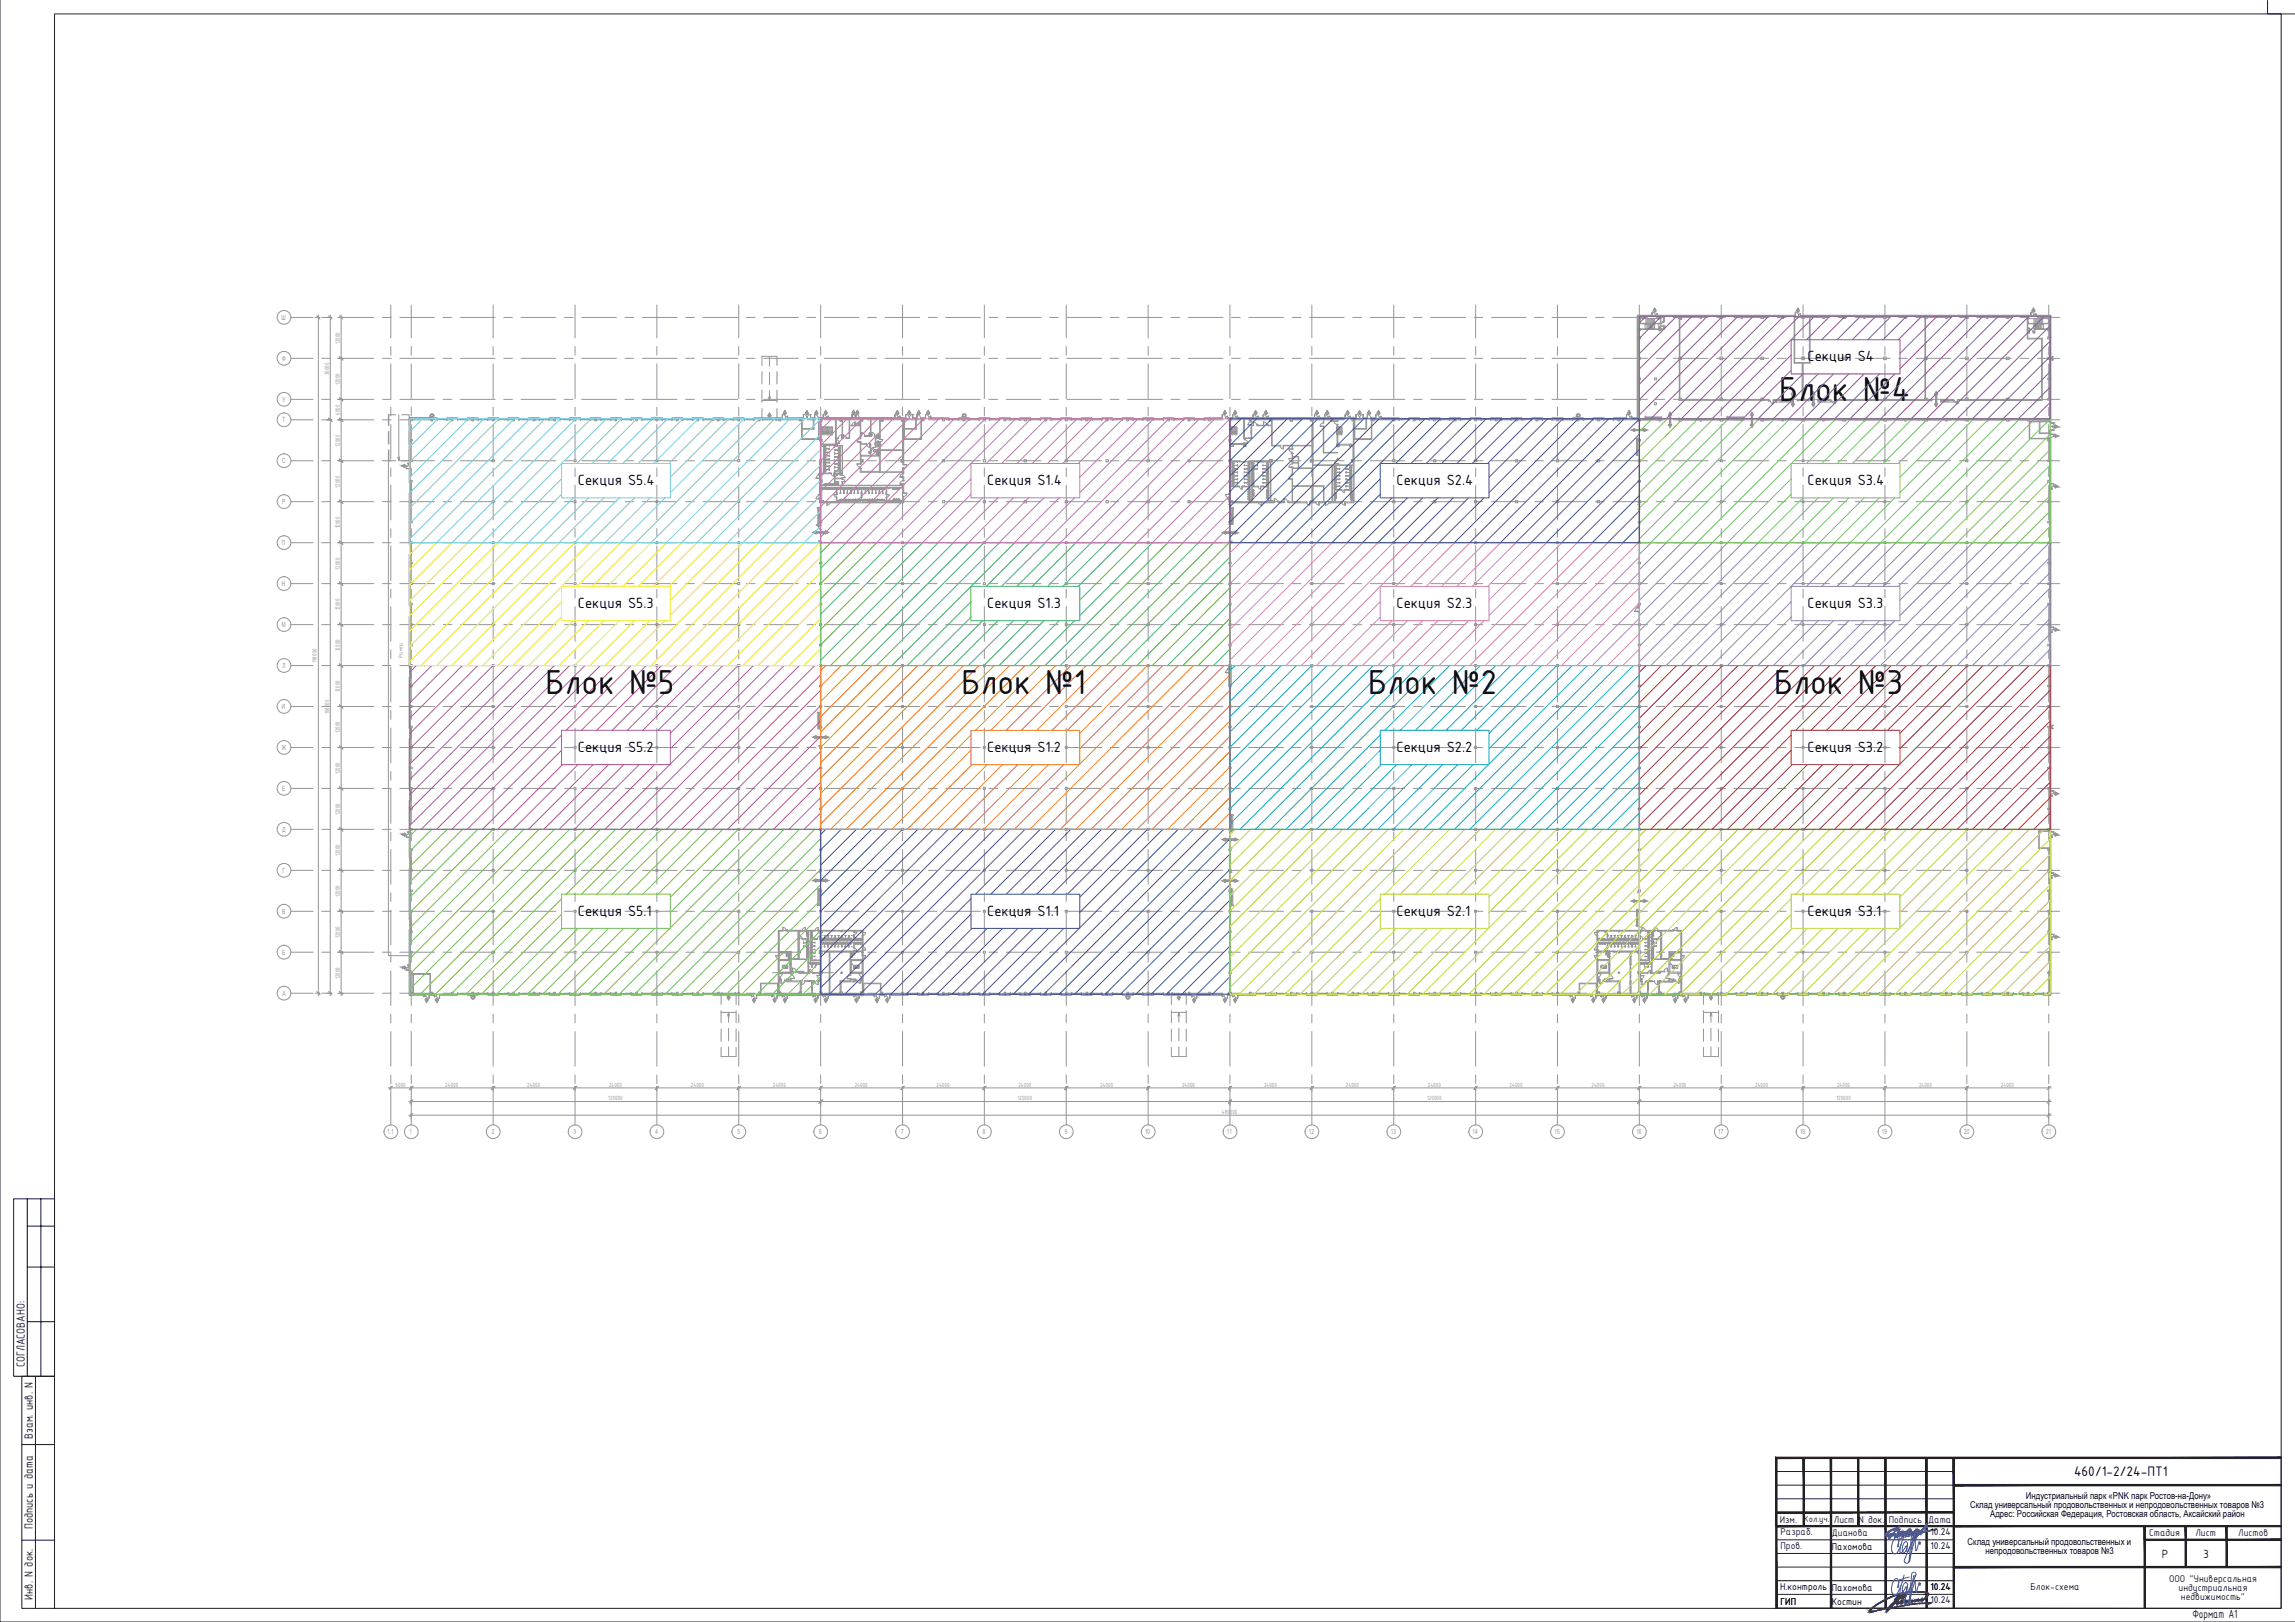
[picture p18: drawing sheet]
<svg xmlns="http://www.w3.org/2000/svg" width="841mm" height="594mm" viewBox="0 0 841 594" stroke-linecap="round" stroke-linejoin="round" font-family="sans-serif">
<defs><g id="words">
<g font-size="13.6" fill="#0a0b0b">
<text x="652" y="147">Блок №4</text>
<text x="199.9" y="254.1">Блок №5</text>
<text x="352.4" y="254.1">Блок №1</text>
<text x="501.4" y="254.1">Блок №2</text>
<text x="650.2" y="254.1">Блок №3</text>
</g>
<g font-size="5.8" fill="#0a0b0b">
<text x="662.4" y="132.3">Секция S4</text>
<text x="211.8" y="177.6">Секция S5.4</text>
<text x="361.8" y="177.6">Секция S1.4</text>
<text x="511.8" y="177.6">Секция S2.4</text>
<text x="662.4" y="177.6">Секция S3.4</text>
<text x="211.8" y="222.6">Секция S5.3</text>
<text x="361.8" y="222.6">Секция S1.3</text>
<text x="511.8" y="222.6">Секция S2.3</text>
<text x="662.4" y="222.6">Секция S3.3</text>
<text x="211.8" y="275.4">Секция S5.2</text>
<text x="361.8" y="275.4">Секция S1.2</text>
<text x="511.8" y="275.4">Секция S2.2</text>
<text x="662.4" y="275.4">Секция S3.2</text>
<text x="211.8" y="335.3">Секция S5.1</text>
<text x="361.8" y="335.3">Секция S1.1</text>
<text x="511.8" y="335.3">Секция S2.1</text>
<text x="662.4" y="335.3">Секция S3.1</text>
</g>
<text font-size="5.4" fill="#0a0b0b" x="760" y="540.7">460/1-2/24-ПТ1</text>
<g font-size="4.7" fill="#231f20">
<text x="9.1" y="500.8" transform="rotate(-90 9.1 500.8)">СОГЛАСОВАНО:</text>
<text x="12.1" y="527.1" transform="rotate(-90 12.1 527.1)">Взам. инв. N</text>
<text x="12" y="560.1" transform="rotate(-90 12 560.1)">Подпись и дата</text>
<text x="792.3" y="570.5">Р</text>
<text x="807.4" y="570.6">3</text>
<text x="12" y="585.9" transform="rotate(-90 12 585.9)">Инв. N док.</text>
<text x="803.4" y="592.6">Формат А1</text>
</g>
<g font-size="3.9" fill="#231f20">
<text x="652.2" y="557.7">Изм.</text>
<text x="672" y="557.7">Лист</text>
<text x="681.1" y="557.7">N док.</text>
<text x="692.2" y="557.7">Подпись</text>
<text x="706.6" y="557.7">Дата</text>
<text x="652.5" y="562.3">Разраб.</text>
<text x="671.3" y="562.5">Дианова</text>
<text x="787.6" y="562.7">Стадия</text>
<text x="804.5" y="562.7">Лист</text>
<text x="820.3" y="562.7">Листов</text>
<text x="652.5" y="567.3">Пров.</text>
<text x="794.9" y="579.4">ООО &quot;Универсальная</text>
<text x="744.1" y="582.4">Блок-схема</text>
<text x="798.4" y="582.7">индустриальная</text>
<text x="799.2" y="586">недвижимость&quot;</text>
</g>
<g font-size="3.9" fill="#0a0b0b">
<text x="707.5" y="562.2">10.24</text>
<text x="671.3" y="567.7">Пахомова</text>
<text x="707.5" y="567.2">10.24</text>
<text x="652.3" y="582.4">Н.контроль</text>
<text x="652.5" y="587.7">ГИП</text>
<text x="671.3" y="582.7">Пахомова</text>
<text x="671.3" y="587.9">Костин</text>
<text x="707.5" y="582.2">10.24</text>
<text x="707.5" y="587.2">10.24</text>
</g>
<g font-size="3.5" fill="#0a0b0b">
<text x="742.4" y="549">Индустриальный парк «PNK парк Ростов-на-Дону»</text>
<text x="722" y="552.3">Склад универсальный продовольственных и непродовольственных товаров №3</text>
<text x="729.3" y="555.7">Адрес: Российская Федерация, Ростовская область, Аксайский район</text>
<text x="721.1" y="565.7">Склад универсальный продовольственных и</text>
<text x="727.6" y="569.1">непродовольственных товаров №3</text>
</g>
<text font-size="3.5" fill="#231f20" x="661.1" y="557.6">Кол.уч.</text>
<g font-size="2.6" fill="#969696">
<text x="103.2" y="117.2">Ш</text>
<text x="103.4" y="132.2">Ф</text>
<text x="103.5" y="147.2">У</text>
<text x="103.5" y="154.7">Т</text>
<text x="103.4" y="169.7">С</text>
<text x="103.4" y="184.8">Р</text>
<text x="103.3" y="199.7">П</text>
<text x="103.3" y="214.7">Н</text>
<text x="103.3" y="229.8">М</text>
<text x="103.5" y="244.7">Л</text>
<text x="103.3" y="259.7">И</text>
<text x="103.3" y="274.8">Ж</text>
<text x="103.4" y="289.7">Е</text>
<text x="103.5" y="304.7">Д</text>
<text x="103.5" y="319.8">Г</text>
<text x="103.4" y="334.7">В</text>
<text x="103.4" y="349.7">Б</text>
<text x="103.5" y="364.8">А</text>
<text x="141.9" y="415.4">1.1</text>
<text x="150.1" y="415.4">1</text>
<text x="180.2" y="415.4">2</text>
<text x="210.2" y="415.4">3</text>
<text x="240.2" y="415.4">4</text>
<text x="270.2" y="415.4">5</text>
<text x="300.2" y="415.4">6</text>
<text x="330.2" y="415.4">7</text>
<text x="360.2" y="415.4">8</text>
<text x="390.2" y="415.4">9</text>
<text x="419.6" y="415.4">10</text>
<text x="449.6" y="415.4">11</text>
<text x="479.6" y="415.4">12</text>
<text x="509.7" y="415.4">13</text>
<text x="539.6" y="415.4">14</text>
<text x="569.6" y="415.4">15</text>
<text x="599.7" y="415.4">16</text>
<text x="629.6" y="415.4">17</text>
<text x="659.6" y="415.4">18</text>
<text x="689.7" y="415.4">19</text>
<text x="719.8" y="415.4">20</text>
<text x="749.8" y="415.4">21</text>
</g>
<g font-size="2.4" fill="#969696">
<text x="124.5" y="126.1" transform="rotate(-90 124.5 126.1)">12000</text>
<text x="120.6" y="137.5" transform="rotate(-90 120.6 137.5)">30000</text>
<text x="124.5" y="141.1" transform="rotate(-90 124.5 141.1)">12000</text>
<text x="124.5" y="152" transform="rotate(-90 124.5 152)">6000</text>
<text x="124.5" y="163.6" transform="rotate(-90 124.5 163.6)">12000</text>
<text x="124.5" y="178.6" transform="rotate(-90 124.5 178.6)">12000</text>
<text x="124.5" y="193.6" transform="rotate(-90 124.5 193.6)">12000</text>
<text x="124.5" y="208.6" transform="rotate(-90 124.5 208.6)">12000</text>
<text x="124.5" y="223.6" transform="rotate(-90 124.5 223.6)">12000</text>
<text x="124.5" y="238.6" transform="rotate(-90 124.5 238.6)">12000</text>
<text x="116.2" y="242.8" transform="rotate(-90 116.2 242.8)">198000</text>
<text x="147.7" y="240.8" transform="rotate(-90 147.7 240.8)">Рампа</text>
<text x="124.5" y="253.6" transform="rotate(-90 124.5 253.6)">12000</text>
<text x="120.6" y="261.5" transform="rotate(-90 120.6 261.5)">168000</text>
<text x="124.5" y="268.6" transform="rotate(-90 124.5 268.6)">12000</text>
<text x="124.5" y="283.6" transform="rotate(-90 124.5 283.6)">12000</text>
<text x="124.5" y="298.6" transform="rotate(-90 124.5 298.6)">12000</text>
<text x="124.5" y="313.6" transform="rotate(-90 124.5 313.6)">12000</text>
<text x="124.5" y="328.6" transform="rotate(-90 124.5 328.6)">12000</text>
<text x="124.5" y="343.6" transform="rotate(-90 124.5 343.6)">12000</text>
<text x="124.5" y="358.6" transform="rotate(-90 124.5 358.6)">12000</text>
<text x="145" y="398">6000</text>
<text x="163.2" y="398">24000</text>
<text x="193.2" y="398">24000</text>
<text x="223.2" y="398">24000</text>
<text x="253.2" y="398">24000</text>
<text x="283.2" y="398">24000</text>
<text x="313.2" y="398">24000</text>
<text x="343.2" y="398">24000</text>
<text x="373.2" y="398">24000</text>
<text x="403.2" y="398">24000</text>
<text x="433.2" y="398">24000</text>
<text x="463.2" y="398">24000</text>
<text x="493.2" y="398">24000</text>
<text x="523.2" y="398">24000</text>
<text x="553.2" y="398">24000</text>
<text x="583.2" y="398">24000</text>
<text x="613.2" y="398">24000</text>
<text x="643.2" y="398">24000</text>
<text x="673.2" y="398">24000</text>
<text x="703.2" y="398">24000</text>
<text x="733.3" y="398">24000</text>
<text x="222.9" y="403">120000</text>
<text x="373" y="403">120000</text>
<text x="447.8" y="408">480000</text>
<text x="523" y="403">120000</text>
<text x="673" y="403">120000</text>
</g>
</g></defs>
<g fill="none" stroke="#969696" stroke-width=".37">
<path d="M150.3 153.4h.8v.7h-.8zM165.4 153.4h.6v.7h-.6zM172.9 153.4h.6v.7h-.6zM180.4 153.4h.6v.7h-.6zM187.9 153.4h.7v.7h-.7zM195.4 153.4h.6v.7h-.6zM202.9 153.4h.6v.7h-.6zM210.4 153.4h.6v.7h-.6zM217.9 153.4h.6v.7h-.6zM225.4 153.4h.6v.7h-.6zM232.9 153.4h.7v.7h-.7zM240.4 153.4h.6v.7h-.6z"/>
<path d="M247.9 153.4h.6v.7h-.6zM255.4 153.4h.6v.7h-.6zM262.9 153.4h.6v.7h-.6zM270.4 153.4h.7v.7h-.7zM277.9 153.4h.7v.7h-.7zM285.4 153.4h.6v.7h-.6zM292.9 153.4h.6v.8h-.6zM599.9 153.2l.1 .2zM607.9 153.3h.7v.9h-.7zM622.9 153.3h.7v.9h-.7zM638 153.3h.6v.9h-.6zM652.9 153.3h.7v.9h-.7z"/>
<path d="M667.9 153.3h.7v.9h-.7zM683 153.3h.6v.9h-.6zM697.9 153.3h.7v.9h-.7zM712.9 153.3h.7v.9h-.7zM728 153.3h.6v.9h-.6zM742.9 153.3h.7v.9h-.7zM150.3 176h.8v.6h-.8zM150.3 168.5h.8v.6h-.8zM150.3 161h.8v.6h-.8zM180.3 168.4h.8v.7h-.8zM210.4 168.4h.7v.7h-.7zM240.4 168.4h.7v.7h-.7z"/>
<path d="M270.3 168.4h.8v.7h-.8zM600.3 176h.9v.6h-.9zM600.3 161h.9v.6h-.9zM630.4 168.4h.7v.7h-.7zM660.4 168.4h.7v.7h-.7zM690.4 168.4h.7v.7h-.7zM720.4 168.4h.7v.7h-.7zM750.4 176h.7v.6h-.7zM750.4 168.5h.7v.6h-.7zM750.4 161h.7v.6h-.7zM150.3 198.4h.8v.7h-.8zM150.3 190.9h.8v.7h-.8z"/>
<path d="M150.3 183.4h.8v.7h-.8zM180.3 198.4h.8v.8h-.8zM180.3 183.4h.8v.7h-.8zM210.4 198.4h.7v.8h-.7zM210.4 183.4h.7v.7h-.7zM240.4 198.4h.7v.8h-.7zM240.4 183.4h.7v.7h-.7zM270.3 198.4h.8v.8h-.8zM270.3 183.4h.8v.7h-.8zM300.3 198.4h.9v.7h-.9zM300.3 190.9h.9v.7h-.9zM330.4 198.4h.7v.8h-.7z"/>
<path d="M360.3 198.4h.8v.8h-.8zM390.4 198.4h.7v.8h-.7zM420.4 198.4h.7v.8h-.7zM450.3 198.4h.9v.7h-.9zM450.3 190.9h.9v.7h-.9zM480.4 198.4h.7v.8h-.7zM510.4 198.4h.7v.8h-.7zM540.4 198.4h.7v.8h-.7zM570.4 198.4h.7v.8h-.7zM600.3 190.9h.9v.7h-.9zM600.3 198.4h.9v.7h-.9zM630.4 198.4h.7v.8h-.7z"/>
<path d="M630.4 183.4h.7v.7h-.7zM660.4 198.4h.7v.8h-.7zM660.4 183.4h.7v.7h-.7zM690.4 198.4h.7v.8h-.7zM690.4 183.4h.7v.7h-.7zM720.4 198.4h.7v.8h-.7zM720.4 183.4h.7v.7h-.7zM750.4 198.4h.7v.7h-.7zM750.4 190.9h.7v.7h-.7zM750.4 183.4h.7v.7h-.7zM150.3 213.5h.8v.6h-.8zM150.3 206h.8v.6h-.8z"/>
<path d="M180.3 213.4h.8v.7h-.8zM210.4 213.4h.7v.7h-.7zM240.4 213.4h.7v.7h-.7zM270.3 213.4h.8v.7h-.8zM300.3 213.5h.9v.6h-.9zM300.3 206h.9v.6h-.9zM330.4 213.4h.7v.7h-.7zM360.3 213.4h.8v.7h-.8zM390.4 213.4h.7v.7h-.7zM420.4 213.4h.7v.7h-.7zM450.3 213.5h.9v.6h-.9zM450.3 206h.9v.6h-.9z"/>
<path d="M480.4 213.4h.7v.7h-.7zM510.4 213.4h.7v.7h-.7zM540.4 213.4h.7v.7h-.7zM570.4 213.4h.7v.7h-.7zM600.3 213.5h.9v.6h-.9zM600.3 206h.9v.6h-.9zM630.4 213.4h.7v.7h-.7zM660.4 213.4h.7v.7h-.7zM690.4 213.4h.7v.7h-.7zM720.4 213.4h.7v.7h-.7zM750.4 213.5h.7v.6h-.7zM750.4 206h.7v.6h-.7z"/>
<path d="M150.3 235.9h.8v.7h-.8zM150.3 228.4h.8v.7h-.8zM150.3 221h.8v.6h-.8zM180.3 228.4h.8v.7h-.8zM210.4 228.4h.7v.7h-.7zM240.4 228.4h.7v.7h-.7zM270.3 228.4h.8v.7h-.8zM300.3 235.9h.9v.7h-.9zM300.3 228.4h.9v.7h-.9zM300.3 221h.9v.6h-.9zM330.4 228.4h.7v.7h-.7zM360.3 228.4h.8v.7h-.8z"/>
<path d="M390.4 228.4h.7v.7h-.7zM420.4 228.4h.7v.7h-.7zM450.3 235.9h.9v.7h-.9zM450.3 228.4h.9v.7h-.9zM450.3 221h.9v.6h-.9zM480.4 228.4h.7v.7h-.7zM510.4 228.4h.7v.7h-.7zM540.4 228.4h.7v.7h-.7zM570.4 228.4h.7v.7h-.7zM600.3 235.9h.9v.7h-.9zM600.3 228.4h.9v.7h-.9zM600.3 221h.9v.6h-.9z"/>
<path d="M630.4 228.4h.7v.7h-.7zM660.4 228.4h.7v.7h-.7zM690.4 228.4h.7v.7h-.7zM720.4 228.4h.7v.7h-.7zM750.4 235.9h.7v.7h-.7zM750.4 228.4h.7v.7h-.7zM750.4 221h.7v.6h-.7zM150.3 258.5h.8v.6h-.8zM150.3 251h.8v.6h-.8zM150.3 243.4h.8v.7h-.8zM180.3 258.4h.8v.7h-.8zM180.3 243.4h.8v.8h-.8z"/>
<path d="M210.4 258.4h.7v.7h-.7zM210.4 243.4h.7v.8h-.7zM240.4 258.4h.7v.7h-.7zM240.4 243.4h.7v.8h-.7zM270.3 258.4h.8v.7h-.8zM270.3 243.4h.8v.8h-.8zM300.3 258.5h.9v.6h-.9zM300.3 251h.9v.6h-.9zM300.3 243.4h.9v.7h-.9zM330.4 258.4h.7v.7h-.7zM330.4 243.4h.7v.8h-.7zM360.3 258.4h.8v.7h-.8z"/>
<path d="M360.3 243.4h.8v.8h-.8zM390.4 258.4h.7v.7h-.7zM390.4 243.4h.7v.8h-.7zM420.4 258.4h.7v.7h-.7zM420.4 243.4h.7v.8h-.7zM450.3 258.5h.9v.6h-.9zM450.3 251v.6h.9v-.6M450.3 244.1v-.7h.9v.7M450.7 243.9l-.1 .2M480.4 258.4h.7v.7h-.7zM480.4 243.4h.7v.8h-.7zM510.4 258.4h.7v.7h-.7z"/>
<path d="M510.4 243.4h.7v.8h-.7zM540.4 258.4h.7v.7h-.7zM540.4 243.4h.7v.8h-.7zM570.4 258.4h.7v.7h-.7zM570.4 243.4h.7v.8h-.7zM600.3 258.5h.9v.6h-.9zM600.3 251h.9v.6h-.9zM600.3 243.4h.9v.7h-.9zM630.4 258.4h.7v.7h-.7zM630.4 243.4h.7v.8h-.7zM660.4 258.4h.7v.7h-.7zM660.4 243.4h.7v.8h-.7z"/>
<path d="M690.4 258.4h.7v.7h-.7zM690.4 243.4h.7v.8h-.7zM720.4 258.4h.7v.7h-.7zM720.4 243.4h.7v.8h-.7zM750.4 258.5h.7v.6h-.7zM750.4 251h.7v.6h-.7zM750.4 243.4h.7v.7h-.7zM150.3 273.4h.8v.7h-.8zM150.3 266h.8v.6h-.8zM180.3 273.4h.8v.7h-.8zM210.4 273.4h.7v.7h-.7zM240.4 273.4h.7v.7h-.7z"/>
<path d="M270.3 273.4h.8v.7h-.8zM300.3 273.4h.9v.7h-.9zM300.3 266h.9v.6h-.9zM330.4 273.4h.7v.7h-.7zM360.3 273.4h.8v.7h-.8zM390.4 273.4h.7v.7h-.7zM420.4 273.4h.7v.7h-.7zM450.3 273.4h.9v.7h-.9zM450.3 266h.9v.6h-.9zM480.4 273.4h.7v.7h-.7zM510.4 273.4h.7v.7h-.7zM540.4 273.4h.7v.7h-.7z"/>
<path d="M570.4 273.4h.7v.7h-.7zM600.3 273.4h.9v.7h-.9zM600.3 266h.9v.6h-.9zM630.4 273.4h.7v.7h-.7zM660.4 273.4h.7v.7h-.7zM690.4 273.4h.7v.7h-.7zM720.4 273.4h.7v.7h-.7zM750.4 273.4h.7v.7h-.7zM750.4 266h.7v.6h-.7zM150.3 296h.8v.6h-.8zM150.3 288.4h.8v.7h-.8zM150.3 280.9h.8v.7h-.8z"/>
<path d="M180.3 288.4h.8v.8h-.8zM210.4 288.4h.7v.8h-.7zM240.4 288.4h.7v.8h-.7zM270.3 288.4h.8v.8h-.8zM300.3 296h.9v.6h-.9zM300.3 288.4h.9v.7h-.9zM300.3 280.9h.9v.7h-.9zM330.4 288.4h.7v.8h-.7zM360.3 288.4h.8v.8h-.8zM390.4 288.4h.7v.8h-.7zM420.4 288.4h.7v.8h-.7zM450.3 296h.9v.6h-.9z"/>
<path d="M450.3 288.4h.9v.7h-.9zM450.3 280.9h.9v.7h-.9zM480.4 288.4h.7v.8h-.7zM510.4 288.4h.7v.8h-.7zM540.4 288.4h.7v.8h-.7zM570.4 288.4h.7v.8h-.7zM600.3 296h.9v.6h-.9zM600.3 288.4h.9v.7h-.9zM600.3 280.9h.9v.7h-.9zM630.4 288.4h.7v.8h-.7zM660.4 288.4h.7v.8h-.7zM690.4 288.4h.7v.8h-.7z"/>
<path d="M720.4 288.4h.7v.8h-.7zM750.4 296h.7v.6h-.7zM750.4 288.4h.7v.7h-.7zM750.4 280.9h.7v.7h-.7zM150.3 318.4h.8v.7h-.8zM150.3 311h.8v.6h-.8zM150.3 303.5h.8v.6h-.8zM180.3 318.4h.8v.7h-.8zM180.3 303.4h.8v.7h-.8zM210.4 318.4h.7v.7h-.7zM210.4 303.4h.7v.7h-.7zM240.4 318.4h.7v.7h-.7z"/>
<path d="M240.4 303.4h.7v.7h-.7zM270.3 318.4h.8v.7h-.8zM270.3 303.4h.8v.7h-.8zM300.3 318.4h.9v.7h-.9zM300.3 311h.9v.6h-.9zM300.3 303.5h.9v.6h-.9zM330.4 318.4h.7v.7h-.7zM330.4 303.4h.7v.7h-.7zM360.3 318.4h.8v.7h-.8zM360.3 303.4h.8v.7h-.8zM390.4 318.4h.7v.7h-.7zM390.4 303.4h.7v.7h-.7z"/>
<path d="M420.4 318.4h.7v.7h-.7zM420.4 303.4h.7v.7h-.7zM450.3 318.4h.9v.7h-.9zM450.3 311h.9v.6h-.9zM450.3 303.5h.9v.6h-.9zM480.4 318.4h.7v.7h-.7zM480.4 303.4h.7v.7h-.7zM510.4 318.4h.7v.7h-.7zM510.4 303.4h.7v.7h-.7zM540.4 318.4h.7v.7h-.7zM540.4 303.4h.7v.7h-.7zM570.4 318.4h.7v.7h-.7z"/>
<path d="M570.4 303.4h.7v.7h-.7zM600.3 318.4h.9v.7h-.9zM600.3 311h.9v.6h-.9zM600.3 303.5h.9v.6h-.9zM630.4 318.4h.7v.7h-.7zM630.4 303.4h.7v.7h-.7zM660.4 318.4h.7v.7h-.7zM660.4 303.4h.7v.7h-.7zM690.4 318.4h.7v.7h-.7zM690.4 303.4h.7v.7h-.7zM720.4 318.4h.7v.7h-.7zM720.4 303.4h.7v.7h-.7z"/>
<path d="M750.4 318.4h.7v.7h-.7zM750.4 311h.7v.6h-.7zM750.4 303.5h.7v.6h-.7zM150.3 333.5h.8v.6h-.8zM150.3 325.9h.8v.7h-.8zM180.3 333.4h.8v.8h-.8zM210.4 333.4h.7v.8h-.7zM240.4 333.4h.7v.8h-.7zM270.3 333.4h.8v.8h-.8zM300.3 333.5h.9v.6h-.9zM300.3 325.9h.9v.7h-.9zM330.4 333.4h.7v.8h-.7z"/>
<path d="M360.3 333.4h.8v.8h-.8zM390.4 333.4h.7v.8h-.7zM420.4 333.4h.7v.8h-.7zM450.3 333.5h.9v.6h-.9zM450.3 325.9h.9v.7h-.9zM480.4 333.4h.7v.8h-.7zM510.4 333.4h.7v.8h-.7zM540.4 333.4h.7v.8h-.7zM570.4 333.4h.7v.8h-.7zM600.3 333.5h.9v.6h-.9zM600.3 325.9h.9v.7h-.9zM630.4 333.4h.7v.8h-.7z"/>
<path d="M660.4 333.4h.7v.8h-.7zM690.4 333.4h.7v.8h-.7zM720.4 333.4h.7v.8h-.7zM750.4 333.5h.7v.6h-.7zM750.4 325.9h.7v.7h-.7zM150.3 356h.8v.6h-.8zM150.3 341h.8v.6h-.8zM150.3 348.5h.8v.6h-.8zM180.3 348.4h.8v.7h-.8zM210.4 348.4h.7v.7h-.7zM240.4 348.4h.7v.7h-.7zM270.3 348.4h.8v.7h-.8z"/>
<path d="M330.4 348.4h.7v.7h-.7zM360.3 348.4h.8v.7h-.8zM390.4 348.4h.7v.7h-.7zM420.4 348.4h.7v.7h-.7zM450.3 341h.9v.6h-.9zM450.3 348.5h.9v.6h-.9zM450.3 356h.9v.6h-.9zM480.4 348.4h.7v.7h-.7zM510.4 348.4h.7v.7h-.7zM540.4 348.4h.7v.7h-.7zM570.4 348.4h.7v.7h-.7zM630.4 348.4h.7v.7h-.7z"/>
<path d="M660.4 348.4h.7v.7h-.7zM690.4 348.4h.7v.7h-.7zM720.4 348.4h.7v.7h-.7zM750.4 348.5h.7v.6h-.7zM750.4 341h.7v.6h-.7zM750.4 356h.7v.6h-.7zM150.3 363.4h.8v.7h-.8zM157.9 363.4h.6v.7h-.6zM165.4 363.4h.6v.7h-.6zM172.9 363.4h.6v.7h-.6zM180.4 363.4h.6v.7h-.6zM187.9 363.4h.7v.7h-.7z"/>
<path d="M195.4 363.4h.6v.7h-.6zM202.9 363.4h.6v.7h-.6zM210.4 363.4h.6v.7h-.6zM217.9 363.4h.6v.7h-.6zM225.4 363.4h.6v.7h-.6zM232.9 363.4h.7v.7h-.7zM240.4 363.4h.6v.7h-.6zM247.9 363.4h.6v.7h-.6zM255.4 363.4h.6v.7h-.6zM262.9 363.4h.6v.7h-.6zM270.4 363.4h.7v.7h-.7zM277.9 363.4h.7v.7h-.7z"/>
<path d="M285.4 363.4h.7v.7h-.7zM292.9 363.4h.7v.7h-.7zM300.3 363.4l.5 .2M322.9 363.4h.7v.7h-.7zM330.4 363.4h.6v.7h-.6zM337.9 363.4h.6v.7h-.6zM345.4 363.4h.6v.7h-.6zM352.9 363.4h.7v.7h-.7zM360.4 363.4h.7v.7h-.7zM367.9 363.4h.7v.7h-.7zM375.4 363.4h.6v.7h-.6zM382.9 363.4h.6v.7h-.6z"/>
<path d="M390.4 363.4h.6v.7h-.6zM397.9 363.4h.7v.7h-.7zM405.4 363.4h.7v.7h-.7zM412.9 363.4h.7v.7h-.7zM420.4 363.4h.6v.7h-.6zM435.4 363.4h.6v.7h-.6zM442.9 363.4h.7v.7h-.7zM450.3 363.4h.9v.7h-.9zM457.9 363.4h.7v.7h-.7zM465.4 363.4h.6v.7h-.6zM472.9 363.4h.6v.7h-.6zM480.4 363.4h.7v.7h-.7z"/>
<path d="M487.9 363.4h.7v.7h-.7zM495.4 363.4h.7v.7h-.7zM502.9 363.4h.7v.7h-.7zM510.5 363.4h.5v.7h-.5zM517.9 363.4h.6v.7h-.6zM525.4 363.4h.7v.7h-.7zM532.9 363.4h.7v.7h-.7zM540.4 363.4h.7v.7h-.7zM547.9 363.4h.7v.7h-.7zM555.5 363.4h.5v.7h-.5zM562.9 363.4h.7v.7h-.7zM570.4 363.4h.7v.7h-.7z"/>
<path d="M577.9 363.4h.7v.7h-.7zM622.9 363.4h.7v.7h-.7zM630.4 363.4h.7v.7h-.7zM638 363.4h.6v.7h-.6zM645.5 363.4h.5v.7h-.5zM652.9 363.4h.7v.7h-.7zM660.4 363.4h.7v.7h-.7zM667.9 363.4h.7v.7h-.7zM675.4 363.4h.7v.7h-.7zM683 363.4h.6v.7h-.6zM690.5 363.4h.6v.7h-.6zM697.9 363.4h.7v.7h-.7z"/>
<path d="M705.4 363.4h.7v.7h-.7zM712.9 363.4h.7v.7h-.7zM720.5 363.4h.6v.7h-.6zM728 363.4h.6v.7h-.6zM735.5 363.4h.6v.7h-.6zM742.9 363.4h.7v.7h-.7z"/>
</g>
<path d="M299.3 192.3l.4-.3 .2 .3zM299.3 192.3l1.4 1.4-.8-1.4z" fill="#969696"/>
<g fill="none" stroke="#969696" stroke-width=".37">
<path d="M600.3 115.9h.1M600.4 115.9h.7v.7h-.7zM600.4 116h.1M600.4 115.7v.4M600.4 115.5h4.9v.4h-4.2M600.4 115.5h.1M600.4 115.8h.1M600.4 115.9h.2M600.5 115.9h.1M600.6 115.8h.1M605.7 118.7h-.3v1.7v-1.7h-.4v1.7v-1.7h-.3v1.7v-1.7h-1.8M607.4 115.7l.5 .2"/>
<path d="M607.4 115.5h.8v.4M607.4 115.5h.1M607.9 116.6v-.7h.7v.7M607.9 115.9h.7v.7h-.7zM608.2 119.6h.1M608.6 116.6l-.7 .1h.7v3.7h-.7v-1.8M608.6 116.6v.1M615.3 116.5h.9v.3h-.9zM615.3 115.9h.9v.7h-.9zM622.9 115.9h.7v.7h-.7zM623.1 115.8h.1M623.1 115.9h.3"/>
<path d="M623.2 115.9h.1M623.4 115.8h.1M630.3 115.9h1v.7h-1zM638 115.9h.6v.7h-.6zM638.2 115.8h.1M638.2 115.9h.1M638.3 115.9h.1M638.3 115.8h.1M645.2 115.9h1.1v.7h-1.1zM652.9 115.9h.7v.7h-.7zM653.2 115.9h.1M653.2 115.8h.1"/>
<path d="M660.3 115.9h.9v.7h-.9zM667.9 115.9h.7v.7h-.7zM668.1 115.9h.3M668.2 115.9h.1M668.4 115.8h.1M675.3 115.9h1v.7h-1zM683 115.9h.6v.7h-.6zM683.2 115.8h.1M683.2 115.9h.1M683.3 115.9h.1M683.3 115.8h.1M690.2 115.9h1.1v.7h-1.1z"/>
<path d="M697.9 115.9h.7v.7h-.7zM698.2 115.8h.1M698.2 115.9h.1M698.4 115.9h-.2M705.3 115.9h.9v.7h-.9zM712.9 115.9h.7v.7h-.7zM713.1 115.9h.3M713.2 115.9h.1M713.4 115.8h.1M720.3 115.9h1v.7h-1zM728 115.9h.6v.7h-.6zM728.2 115.8h.1"/>
<path d="M728.2 115.9h.1M728.3 115.9h.1M728.3 115.8h.1M735.2 115.9h1.1v.7h-1.1zM742.9 116.6h.6M743.1 115.9h.4v.7h-.4M744.1 115.7l-1.2 .2M744.1 115.5h.1M744.1 115.5h-.9v.4M745.3 118.7h.5v1.7h-.5zM745.8 118.7h.3v1.7v-1.7h.4v1.7v-1.7h.3v1.7v-1.7h.4M747.5 118.7h-.3"/>
<path d="M747.9 118.7h-.4M748.2 118.7h.4M748.2 118.7h-.3M750.4 115.9h-4.2v-.4h5.3v.4M750.4 115.9h.7v.7h-.7zM750.9 115.8h.1M750.9 115.9h.2M751 115.9h.1M751.1 115.9h.2M751.1 115.9h.1M751.2 116h.1M751.2 115.9l-.1 .2"/>
<path d="M600.3 138.7h.1M600.3 138.9h.1M600.3 131.2h.1M600.3 123.7h.1M600.3 123.8h.1M600.4 120.4h.7v.7h-.7zM600.4 138.4h.7v.7h-.7zM600.4 130.9h.7v.7h-.7zM600.4 123.4h.7v.7h-.7zM600.4 138.7v.2M600.4 138.8h.1M600.4 131.2v.2"/>
<path d="M600.4 131.3h.1M600.4 123.7v.1M600.4 123.8h.1M604.6 120.4h1.7v-1.7h-.6v1.7M606.3 138.4h.7v.7h-.7zM607.9 120.4h.7v.7h-.7zM607.9 120.4h.1M608.2 120.1h.1M608.3 120.1h.1M608.6 120.4h.1M615.3 130.8h.9v.9h-.9zM630.3 130.7h1v1.1h-1z"/>
<path d="M645.2 130.8h1.1v.9h-1.1zM660.3 130.8h.9v.4h-.9zM660.3 130.7h.9v1.1h-.9zM675.3 130.8h1v.9h-1zM690.2 130.7h1.1v1.1h-1.1zM705.3 130.8h.9v.9h-.9zM720.3 130.7h1v1.1h-1zM735.2 130.8h1.1v.9h-1.1zM742.9 120.4h.7v.7h-.7zM743.2 120.2h.1M743.1 120.1h.5v.3M743.4 120.2h.1"/>
<path d="M745.8 120.4h1.3M750.4 130.9h.7v.7h-.7zM750.4 123.4h.7v.7h-.7zM750.4 138.4h.7v.7h-.7zM750.4 120.4h.7v.7h-.7zM751.1 123.7h.1M751.1 131.4h.1M751.1 131.2h.1M751.1 138.7h.1M751.2 123.7l-.1 .1M751.2 131.2h.1M751.2 123.8h.1"/>
<path d="M751.2 131.2v.1M751.2 138.7l-.1 .2M751.2 138.7h.1M751.2 138.9h.1M751.2 131.3v.1M150.3 153.6h.1M150.3 153.4h.1M150.3 153.5h.1M150.3 153.4v.2M150.3 153.2l.3 .2M150.3 154.1v6.9M150.5 153.4h.1"/>
<path d="M150.6 153.3h.1M151.1 153.4h6.8M158.2 153h-8.3v8.3h.4M300.3 153.4h.9v.7h-.4v-.2l-.5 .2zM300.9 153.3l.3 .1zM300.9 153.4v-.2h.3v.2M301 153.4h.1M301.1 153.4h.1M301.2 158.8h2.1v.4h-2.1zM301.2 156.7h2.1v-.4h-2.1v2.5M301.2 157.7h2.1M301.2 157h2.1"/>
<path d="M301.2 157.4h2.1M303.3 158.4h-2.1h2.1M303.3 158.1h-2.1h2.1M303.3 156.7v2.1M307.8 153.4h.8v.7h-.8zM315.3 153.4h.8v.7h-.8zM322.9 153.4h.7v.7h-.7zM330.4 153.4h.7v.7h-.7zM337.9 153.4h.7v.7h-.7zM345.4 153.4h.7v.7h-.7zM352.8 153.4h.8v.7h-.8zM360.3 153.4h.8v.7h-.8z"/>
<path d="M367.9 153.4h.7v.7h-.7zM375.4 153.4h.7v.7h-.7zM382.9 153.4h.7v.7h-.7zM390.4 153.4h.7v.7h-.7zM397.8 153.4h.8v.7h-.8zM405.4 153.4h.7v.7h-.7zM412.9 153.4h.7v.7h-.7zM420.4 153.4h.7v.7h-.7zM427.9 153.4h.7v.7h-.7zM435.4 153.4h.7v.7h-.7zM442.8 153.4h.8v.7h-.8zM450.3 153.4h.9v.7l-.4-.2-.5 .2z"/>
<path d="M451.3 156.7h2v-.4h-2v2.5M451.3 157.7h2M451.3 157h2M451.3 157.4h2M451.3 158.8h2v.4h-2zM453.3 158.4h-2h2M453.3 158.1h-2h2M453.3 156.7v2.1M457.9 153.4h.7v.7h-.7zM465.4 153.4h.7v.7h-.7zM472.9 153.4h.7v.7h-.7zM480.4 153.4h.7v.7h-.7z"/>
<path d="M487.8 153.4h.8v.7h-.8zM489.8 157.4h.2M489.8 157h.2M489.8 156.7h.2M489.8 158.8h2v.4h-2zM489.8 158.4h.2M489.8 158.1h.2M489.8 157.7h.2M490 156.3l-.2 2.5M490.3 156.3h1.5v.4h-1.5M490.3 157h1.5M490.3 157.4h1.5"/>
<path d="M490.3 158.4h1.5M490.3 158.1h1.5M490.3 157.7h1.5M491.8 156.7v2.1M495.4 153.4h.7v.7h-.7zM502.9 153.4h.7v.7h-.7zM510.4 153.4h.7v.7h-.7zM517.9 153.4h.7v.7h-.7zM525.4 153.4h.7v.7h-.7zM532.9 153.4h.7v.7h-.7zM540.4 153.4h.7v.7h-.7zM547.9 153.4h.7v.7h-.7z"/>
<path d="M555.4 153.4h.7v.7h-.7zM562.9 153.4h.7v.7h-.7zM570.4 153.4h.7v.7h-.7zM577.9 153.4h.7v.7h-.7zM585.4 153.4h.7v.7h-.7zM592.9 153.4h.7v.7h-.7zM600.3 146.4h.1M600.3 153.4h.9v.7l-.4-.2-.5 .2zM600.4 145.9h.7v.7h-.7zM600.4 146.1v.3M600.4 146.3h.1M600.8 154.1h.1"/>
<path d="M601.1 153.7h.1M606.3 147.5h.7v.8h-.7zM615.3 145.8h.9v.9h-.9zM615.3 153.3h.9v.9h-.9zM630.3 153.3h1v.4h-.2l.2 .5h-1zM630.3 145.8h1v.9h-1zM645.2 145.8h1.1v.9h-1.1zM645.2 153.3h1.1v.4h-.3l.3 .5h-1.1l.3-.4zM660.3 153.3h.9v.9h-.9zM660.3 145.8h.9v.9h-.9zM675.3 145.8h1v.9h-1zM675.3 153.3h1v.4h-.2l.2 .5h-1z"/>
<path d="M690.2 145.8h1.1v.9h-1.1zM690.2 153.3h1.1v.9h-1.1l.3-.4zM705.3 145.8h.9v.9h-.9zM705.3 153.3h.9v.9h-.9zM720.3 153.3h1v.4h-.2l.2 .5h-1l.2-.4zM720.3 145.8h1v.9h-1zM735.2 145.8h1.1v.9h-1.1zM735.2 153.3h1.1v.9h-1.1l.3-.4zM750.4 145.9h.7v.7h-.7zM750.4 153.3h.7v.9h-.7zM751.1 146.1l.1 .1M751.2 146.2l-.1 .2"/>
<path d="M751.2 146.2h.1M751.2 146.4h.1M150.3 161.2h.1M150.3 161.3h.1M150.3 176.3h.1M150.3 168.7v.1M150.3 161.2v.1M300.3 176v.6M300.3 161h.9v.6h-.9zM300.3 169.1v-.7h.9v.7M300.7 169.1h.1M300.7 176v.1"/>
<path d="M300.7 176.5v.1M301.1 162.7h.7v.8h-.7zM301.2 176v.6M305.6 162.7h.8v.8h-.8zM315.3 168.4h.9v.8h-.9zM330.3 168.4h.9v.8h-.9zM345.3 168.4h.9v.8h-.9zM360.3 168.4h.9v.8h-.9zM375.3 168.4h.9v.8h-.9zM390.3 168.4h.9v.8h-.9zM405.3 168.4h.9v.8h-.9zM420.3 168.4h.9v.8h-.9z"/>
<path d="M435.3 168.4h.9v.8h-.9zM450.3 176h.9v.6h-.9zM450.3 161h.9v.6h-.9zM450.3 168.4h.9v.8h-.9zM451.1 162.7h.8v.8h-.8zM455.6 162.7h.8v.8h-.8zM465.3 168.4h.9v.8h-.9zM480.3 168.4h.9v.8h-.9zM489.8 162.7h.8v.8h-.8zM494.6 162.7h.8v.8h-.8zM495.3 168.4h.9v.8h-.9zM510.3 168.4h.9v.8h-.9z"/>
<path d="M525.3 168.4h.9v.8h-.9zM540.3 168.4h.9v.8h-.9zM555.3 168.4h.9v.8h-.9zM570.3 168.4h.9v.8h-.9zM585.3 168.4h.9v.8h-.9zM600.3 168.4h.9v.8h-.9zM751.1 168.9h.1M751.1 176.2h.1M751.1 168.7h.1M751.2 168.8h.1M751.2 161.3h-.1M751.2 168.7v.1"/>
<path d="M751.2 168.8v.1M150.3 191.4h.1M150.3 183.9h.1M150.3 198.6v.2M150.3 198.8h.1M150.3 191.1v.3M150.3 191.3h.1M150.3 183.8h.1M150.3 183.7v.2M299.3 192.3h.6l.8 1.4zM299.3 192.3l.4-.3 .2 .3zM300.3 183.4v.8h.9v-.8"/>
<path d="M300.7 183.4v.1M315.3 183.4h.9v.8h-.9zM330.3 183.4h.9v.8h-.9zM345.3 183.4h.9v.8h-.9zM360.3 183.4h.9v.8h-.9zM375.3 183.4h.9v.8h-.9zM390.3 183.4h.9v.8h-.9zM405.3 183.4h.9v.8h-.9zM420.3 183.4h.9v.8h-.9zM435.3 183.4h.9v.8h-.9zM450.3 183.4h.9v.8h-.9zM465.3 183.4h.9v.8h-.9z"/>
<path d="M480.3 183.4h.9v.8h-.9zM495.3 183.4h.9v.8h-.9zM510.3 183.4h.9v.8h-.9zM525.3 183.4h.9v.8h-.9zM540.3 183.4h.9v.8h-.9zM555.3 183.4h.9v.8h-.9zM570.3 183.4h.9v.8h-.9zM585.3 183.4h.9v.8h-.9zM600.3 183.4h.9v.8h-.9zM751.1 198.6l.1 .1M751.1 191.1l.1 .1M751.2 198.7l-.1 .2"/>
<path d="M751.2 198.8h.1M751.2 198.7h.1M751.2 191.2l-.1 .2M751.2 191.2h.1M751.2 183.7l-.1 .2M751.2 183.7h.1M751.2 198.9h.1M751.2 191.4h.1M150.3 213.7h.1M150.3 206.3h.1M150.3 213.7v.2M150.3 213.8h.1"/>
<path d="M751.1 206.2h.1M751.1 213.7h.1M751.2 206.2l-.1 .1M751.2 213.8h.1M751.2 206.3h.1M751.2 213.7l-.1 .2M150.3 236.1h.1M150.3 236.4h.1M150.3 236.2v.2M150.3 228.9h.1M150.3 236.1v.1M150.3 236.3h.1"/>
<path d="M150.3 228.8h.1M150.3 221.2v.1M150.3 221.3h.1M150.3 228.7v.2M751.1 221.4h.1M751.1 228.7l.1 .1M751.1 221.2h.1M751.2 221.2h.1M751.2 221.2v.1M751.2 236.3l-.1 .1M751.2 228.7h.1M751.2 221.3v.1"/>
<path d="M150.3 258.7h.1M150.3 251.3h.1M150.3 258.7v.2M150.3 258.8h.1M150.3 243.6v.2M751.1 251.2h.1M751.1 243.6l.1 .1M751.1 258.7h.1M751.2 251.2l-.1 .1M751.2 258.8h.1M751.2 251.3h.1M751.2 258.7l-.1 .2"/>
<path d="M751.2 243.7l-.1 .2M751.2 243.8h.1M751.2 243.7h.1M751.2 243.9h.1M150.3 273.9h.1M150.3 273.8h.1M150.3 266.2v.1M150.3 266.3h.1M150.3 273.7v.2M751.1 273.7h.1M751.1 266.2h.1M751.2 266.2h.1"/>
<path d="M751.2 266.2l-.1 .2M751.2 273.7l-.1 .2M751.2 273.7h.1M751.2 273.9h.1M150.3 281.1h.1M150.3 296.3h.1M150.3 281.4h.1M150.3 281.2v.2M150.3 281.1v.1M150.3 288.7v.1M150.3 281.3h.1M751.1 288.7l.1 .1"/>
<path d="M751.1 281.1h.1M751.2 296.3h-.1M751.2 288.7h.1M751.2 288.8h.1M751.2 281.2l-.1 .2M751.2 281.2h.1M751.2 281.4h.1M150.3 318.9h.1M150.3 318.8h.1M150.3 311.2v.1M150.3 303.7v.1M150.3 318.7v.2"/>
<path d="M751.1 318.7h.1M751.1 303.7l.1 .1M751.2 318.7l-.1 .2M751.2 318.7h.1M751.2 311.2l-.1 .2M751.2 311.2h.1M751.2 318.9h.1M150.3 326.2h.1M150.3 326.4h.1M150.3 326.2v.2M150.3 333.7v.1M150.3 326.3h.1"/>
<path d="M751.1 333.7h.1M751.1 326.2h.1M751.2 333.7l-.1 .2M751.2 333.8h.1M751.2 326.2l-.1 .2M751.2 326.2h.1M751.2 333.9h.1M751.2 326.4h.1M150.3 356.2h.1M150.3 356.4h.1M150.3 341.3h.1M150.3 348.7h.1"/>
<path d="M150.3 356.2v.2M150.3 356.3h.1M150.3 348.7v.2M150.3 348.8h.1M150.3 356.6v6.8M150.3 356.2h-.4v8.3h.8M300.3 355.9h.9v.7h-.9zM300.3 348.4l.4 .2 .5-.2v.7h-.9zM300.3 340.9l.4 .2 .5-.2v.7l-.4-.2-.5 .2zM600.3 355.9h.9v.7h-.9zM600.3 348.4h.4v.2l.5-.2v.7h-.9zM600.3 340.9h.4v.2l.5-.2v.7l-.4-.2-.5 .2z"/>
<path d="M751.1 341.2l.1 .1M751.1 356.2h.1M751.2 356.2l-.1 .2M751.2 348.8l-.1 .1M751.2 348.8h.1M751.2 356.2h.1M751.2 356.4h.1M150.2 364.1h.1M150.3 363.9h.1M150.3 363.9v.2M150.3 364h.1M150.4 364.1v.1"/>
<path d="M150.5 364.2h.1M150.6 364.2h.1M150.6 364.1l-.2 .1M151.3 364.1h-.6v.4M151.5 364.1h3.8v.4h-4.6M157.6 364.1h-.2v.4h.8v-.4h-.4M285.8 364.2h.1M285.8 364.2l-.1 .1M293.1 364.1l.2 .1zM293.1 364.2h.2M293.2 364.2h.1M293.2 364.1h.1"/>
<path d="M300.3 364.2h.1M300.3 364.1l.2 .1M300.3 363.4v.7l.4 .2 .5-.2v-.7l-.4 .2M300.4 364.2h.1M300.5 364.1v.1M300.7 364.2v.1M300.7 364.1v.1M300.8 364.3h.1M300.8 364.2l.1 .1M300.8 364.1v.1M300.9 364.2h.1M300.9 364.1l.2 .1"/>
<path d="M301.1 364.2h.1M301.2 364.1h.1M307.8 363.4h.8v.7h-.8zM308.1 364.1l.2 .1zM308.1 364.2h.2M308.2 364.2h.1M315.3 363.4h.8v.7h-.8zM315.6 364.2h.1M315.7 364.2h.1M315.7 364.1v.2M427.9 363.4h.6v.7h-.6zM450.3 363.4h.9v.7h-.9z"/>
<path d="M585.4 363.4h.7v.7h-.7zM585.8 364.2h.1M585.8 364.2v.1M592.9 363.4h.7v.7h-.7zM593.1 364.1l.2 .1zM593.1 364.2h.2M593.3 364.2h.1M600.3 364.2h.1M600.3 363.4h.9v.7l-.4 .2-.5-.2zM600.5 364.2h.1M600.5 364.1v.1M600.5 364.2h-.1"/>
<path d="M600.6 364.3h.1M600.7 364.1v.1M600.7 364.2l-.1 .1M600.8 364.2v.1M600.8 364.1v.1M601 364.2h.1M601 364.1l.2 .1M601.1 364.2h.1M601.2 364.1v.1M607.9 363.4h.7v.7h-.7zM608.2 364.2h.2M608.3 364.2h.1"/>
<path d="M608.2 364.2h.1M608.2 364.1h.1M608.3 364.1h.1M608.4 364.1h-.2l.1 .1M608.4 364.1l-.1 .1M615.4 363.4h.7v.7h-.7zM615.7 364.2h.1M615.7 364.1v.2M750.4 363.4h.7v.7h-.7zM750.9 364.2h.1M750.9 364.1l.2 .1M751 364.2h.1"/>
<path d="M751.1 363.9l.1 .2M751.2 364.1l-.1 .1M751.2 364h.1M751.2 363.9h.1"/>
</g>
<path d="M155.8 366.2h1.1l-.6 1z" fill="#969696"/>
<path d="M155.8 366.2h1.1l-.6 1z" fill="none" stroke="#969696" stroke-width=".37"/>
<path d="M156.1 365.8l.4 .4v-.4zM156.1 365.8l.4 .4h-.4z" fill="#969696"/>
<g fill="none" stroke="#969696" stroke-width=".37">
<path d="M600.4 123.8h-.4v7.4h.4M600.4 138.7h-.4v7.6h.4M600.4 124.1v6.8M600.4 139.1v6.8M308.2 153.4v-.4h7.5v.4v-.4h7.5v.4M315.3 153.4h.1M322.6 153.4h.3M459.1 153h-.8v.4M459.1 153.2v.2M462.8 153.4v-.4h-1.6v.4M464.9 153.2v.2M481.6 153h-.9v.4v-.4h-7.5v.4v-.4h-7.4v.4v-.4h-.9"/>
<path d="M481.6 153.2v.2M485.3 153.4v-.4h-1.6v.4M487.4 153h.8v.4M487.4 153.2v.2M518.2 153h2v.4h-2zM520.2 153.9h.1M520.3 153.9h.1M523.7 153.9h.1M523.8 153.9h.1M523.7 153h2v.4h-2zM527.6 153.4l.1 .2zM527.7 153.9h.1"/>
<path d="M527.7 153.5h3.6zM527.8 153.9h.1M527.7 153.5h3.6M528.2 153.5h.8M528.2 153.5h.1M528.2 153.5h.7h-.7M529 153.5h.1M530 153.5h.1M530.8 153.5h-.7h.7M530.8 153.5h.1M531.2 153.9h.1M531.3 153.9h.1"/>
<path d="M531.2 153h2v.4h-2zM531.3 153.4l.1 .2-.2-.2M533.2 153h2.1v.4h-2.1zM535.2 153.9h.1M535.2 153.5h3.6zM535.3 153.9h.1M535.2 153.5h3.6M535.3 153.4l-.2 .2 .1-.2M535.7 153.5h.1M535.7 153.5h.7h-.7M536.5 153.5h.1M537.5 153.5h.1"/>
<path d="M537.5 153.5h.9M537.5 153.5h.8M538.3 153.5h-.7h.8M538.3 153.5h.1M538.7 153.9h.1M538.8 153.9h.1M538.7 153h2v.4h-2zM538.8 153.4l.1 .2-.2-.2M540.8 153h2v.4h-2zM542.7 153.9h.1M542.7 153.5h3.7zM542.8 153.9h.1"/>
<path d="M542.7 153.5h3.7M542.8 153.4l-.2 .2 .1-.2M543.2 153.5h.7zM543.2 153.5h.7M543.2 153.5h.1M544 153.5h.1M545 153.5h.1M545 153.5h.8M545.8 153.5h-.7h.7M545.8 153.5h.1M546.3 153h1.9v.4h-1.9zM546.3 153.4l.1 .2z"/>
<path d="M546.3 153.5h-3.6h3.7M548.3 153h1.9v.4h-1.9zM550.2 153.5h3.6zM550.2 153.5h3.6h-3.6M550.2 153.5h3.6M550.2 153.9h.1M550.3 153.9h.1M550.2 153.4l-.1 .2 .1-.2M550.7 153.5h.7h-.6M550.7 153.5h.7zM550.7 153.5h.7M550.7 153.5h.1"/>
<path d="M551.5 153.5h.1M552.5 153.5h.1M552.5 153.5h.8M553.7 153.9h.1M553.8 153.9h.1M553.8 153.4l.1 .2-.1-.2M557.7 153.5h3.6zM557.7 153.5h3.6M557.7 153.9h.1M557.8 153.9h.1M557.7 153.4l-.1 .2 .1-.2M558.2 153.5h.7h-.7"/>
<path d="M558.2 153.5h.8M558.2 153.5h.1M559 153.5h.1M560 153.5h.1M560.1 153.5h.7zM560.7 153.5h-.6h.7M560.8 153.5h-.8h.8M560.8 153.5h.1M561.2 153.9h.1M561.3 153.9h.1M561.3 153h1.9v.4h-1.9zM561.3 153.4l.1 .2-.1-.2"/>
<path d="M563.2 153h2v.4h-2zM565.2 153.5h3.6zM565.2 153.5h3.6M565.3 153.9h.1M565.2 153.9h.1M565.2 153.4l-.1 .2 .1-.2M565.7 153.5h.8M566.5 153.5h.1M567.5 153.5h.1M567.6 153.5h.7M568.2 153.5h-.6h.7M568.2 153.5h.1"/>
<path d="M568.3 153.5h.1M568.7 153.9h.1M568.8 153.9h.1M568.7 153h2v.4h-2zM568.8 153.4l.1 .2-.2-.2M572.8 153.9h.1M572.7 153.9h.1M572.7 153.5h3.6zM572.7 153.5h3.6M572.8 153.4l-.2 .2 .1-.2M573.2 153.5h.7zM573.2 153.5h.8"/>
<path d="M574 153.5h.1M575 153.5h.1M575.8 153.5h-.7h.7M575.8 153.5h.1M576.3 153.9h.1M576.2 153.9h.1M576.3 153.4l.1 .2-.2-.2M578.2 153h2.1v.4h-2.1zM580.2 153.5h3.6zM580.2 153.5h3.6M580.3 153.9h.1M580.2 153.9h.1"/>
<path d="M580.3 153.4l-.2 .2 .1-.2M580.7 153.5h.7zM580.7 153.5h.7M581.5 153.5h.1M582.5 153.5h.1M583.3 153.5h-.7h.8M583.3 153.5h.1M583.4 153.5h-.9h.8M583.7 153.9h.1M583.8 153.9h.1M583.7 153h2v.4h-2zM583.8 153.4l.1 .2-.2-.2"/>
<path d="M587.7 153.5h3.7zM587.7 153.9h.1M587.8 153.9h.1M587.7 153.5h3.7M587.8 153.4l-.2 .2 .1-.2M588.2 153.5h.7h-.6M588.2 153.5h.7zM588.2 153.5h.7M588.2 153.5h.1M589 153.5h.1M590 153.5h.1M590 153.5h.8"/>
<path d="M590.8 153.5h-.7h.7M591.2 153.9h.1M591.3 153.9h.1M591.3 153.5h-3.6h3.7M591.4 153.4v.2l-.1-.2M751.1 146.6v6.7M751.2 146.3h.3v7.5M751.1 334.1v6.9M751.2 333.8h.3v7.5M751.1 349.1v6.9M751.5 348.8v7.4h-.3M155.4 364.4h.1"/>
<path d="M155.3 364.5l.1 .6zM155.4 365.1l.4-.2 .2-.5 .3 .8 1 .5M156.1 365.8l.8 .4-.6 1-.5-1h.3zM156.1 365.8h.4v.4zM156.1 365.8l.4 .4h-.4zM157.2 364.5l.1 1.2zM157.4 364.4h.1M286.6 364.5h-.9M286.6 364.1v.2M288.7 364.1v.4h4.5v-.2M312.8 364.1v.4h-4.6v-.2M314.9 364.5h.8"/>
<path d="M314.9 364.1v.2M315.7 364.1h4.6v.4h-4.6zM322.4 364.1h.8v.4h-.8z"/>
</g>
<path d="M320.8 366.2h1.1l-.5 1z" fill="#969696"/>
<path d="M320.8 366.2h1.1l-.5 1z" fill="none" stroke="#969696" stroke-width=".37"/>
<path d="M321.1 365.8l.4 .4v-.4zM321.1 365.8l.4 .4h-.4z" fill="#969696"/>
<g fill="none" stroke="#969696" stroke-width=".37">
<path d="M167.6 364h3.7M167.6 364h3.7zM167.7 364h3.6M167.7 364v.1M167.7 364l-.1 .1M168.1 364h.8M168.9 364h.1M169 364h.1M170 364h.1M170 364h.8M170.7 364h-.6h.7M170.8 364h.1"/>
<path d="M171.3 364l-.1 .1M171.3 364v.1M270.7 364.1h4.6v.4h-4.6zM277.4 364.1h.8v.4h-.8zM320.4 364.4h.1M320.3 364.5l.1 .6zM320.4 365.1l.5-.2 .2-.5 .2 .8 1 .5M321.1 365.8l.8 .4-.5 1-.6-1h.3zM321.1 365.8l.4 .4h-.4zM321.1 365.8h.4v.4zM322.2 364.5l.1 1.2zM322.4 364.4h.1"/>
<path d="M450.6 363.4h.1"/>
</g>
<path d="M275.8 366.2h1.1l-.6 1z" fill="#969696"/>
<path d="M275.8 366.2h1.1l-.6 1z" fill="none" stroke="#969696" stroke-width=".37"/>
<path d="M276.1 365.8l.4 .4v-.4zM276.1 365.8l.4 .4h-.4z" fill="#969696"/>
<path d="M275.4 364.4h.1M275.3 364.5l.1 .6zM275.4 365.1l.5-.2 .2-.5 .2 .8 1 .5M276.1 365.8l.8 .4-.6 1-.5-1h.3zM276.1 365.8l.4 .4h-.4zM276.1 365.8h.4v.4zM277.2 364.5l.1 1.2zM277.4 364.4h.1M570.7 364.1h4.6v.4h-4.6zM577.4 364.1h.8v.4h-.8z" fill="none" stroke="#969696" stroke-width=".37"/>
<path d="M575.8 366.2h1.1l-.5 1z" fill="#969696"/>
<path d="M575.8 366.2h1.1l-.5 1z" fill="none" stroke="#969696" stroke-width=".37"/>
<path d="M576.2 365.8l.3 .4v-.4zM576.2 365.8l.3 .4h-.3z" fill="#969696"/>
<path d="M285.7 153h.9v.4h-.9zM288.7 153h4.5v.4h-4.5zM503.3 153h.8v.4h-.8zM506.2 153h4.6v.4h-4.6zM575.4 364.4h.1M575.4 364.5v.6zM575.4 365.1l.5-.2 .2-.5 .2 .8 1 .5M576.2 365.8l.7 .4-.5 1-.6-1h.4zM576.2 365.8h.3v.4zM576.2 365.8l.3 .4h-.3zM577.3 364.5v1.2zM577.4 364.4h.1" fill="none" stroke="#969696" stroke-width=".37"/>
<path d="M505.2 150.3l.5 1.1h-1.1z" fill="#969696"/>
<path d="M505.2 150.3l.5 1.1h-1.1z" fill="none" stroke="#969696" stroke-width=".37"/>
<path d="M505 151.4l.3 .3v-.3zM505 151.4l.3 .3h-.3z" fill="#969696"/>
<g fill="none" stroke="#969696" stroke-width=".37">
<path d="M504.1 153.1h.1M504.1 151.8l.1 1.3zM504.2 151.8l1 .5 .3 .8 .2-.5 .4-.2M505 151.4h.3v.3zM505 151.4l.3 .3h-.3zM505.2 150.3l.5 1.1-.7 .3v-.3h-.4zM506.1 152.4v.7zM506.1 153.1h.1M751.1 221.6v6.8M751.2 221.2h.3v7.6M751.1 281.6v6.8M751.1 296.6v6.9"/>
<path d="M751.2 281.3h.3v7.5M751.5 296.3v7.5M747.3 304.3h-.2v6.4h.2M747.3 304.3h3.8M747.3 310.5h3.8M747.3 304.3v6.4h3.8M747.3 304.5h3.8M751.1 319.1v.5h.2M751.1 311.6v6.8M751.5 311.2v7.6h-.3h.3v.8M751.1 325.9v-4.2h.4v4.6h-.3M323.2 364.1h.9v.4h-.9z"/>
<path d="M326.2 364.1h4.6v.4h-4.6zM578.2 364.1h4.6v.4h-4.6zM584.9 364.1h.9v.4h-.9zM615.7 364.1h.9v.4h-.9zM618.7 364.1h4.6v.4h-4.6z"/>
</g>
<path d="M583.3 366.2h1.1l-.5 1z" fill="#969696"/>
<path d="M583.3 366.2h1.1l-.5 1z" fill="none" stroke="#969696" stroke-width=".37"/>
<path d="M583.6 365.8l.5 .4v-.4zM583.6 365.8l.5 .4h-.5z" fill="#969696"/>
<g fill="none" stroke="#969696" stroke-width=".37">
<path d="M278.2 364.1h4.6v.4h-4.6zM278.7 360.3v-.2h6.5v.2M278.9 360.3v3.8M284.9 364.1h.8v.4h-.8zM284.9 360.3v3.8M285.2 360.3v3.8M285.2 360.3h-6.5v3.8M316.4 360.3v-.2h6.4v.2M316.6 360.3v3.8M322.6 360.3v3.8M322.8 360.3v3.8M322.8 360.3h-6.4v3.8"/>
<path d="M578.7 360.3v-.2h6.5v.2M578.9 360.3v3.8M582.8 364.5l.1 .6zM582.9 364.4h.1M582.9 365.1l.5-.2 .2-.5 .2 .8 1 .5M583.6 365.8h.5v.4h.3l-.5 1-.6-1h.3zM583.6 365.8h.5v.4zM583.6 365.8l.5 .4h-.5zM584.8 364.5l.1 1.2zM584.9 364.4h.1M585 360.3v3.8M585.2 360.3v3.8"/>
<path d="M585.2 360.3h-6.5v3.8"/>
</g>
<path d="M283.3 366.2h1.1l-.6 1z" fill="#969696"/>
<path d="M283.3 366.2h1.1l-.6 1z" fill="none" stroke="#969696" stroke-width=".37"/>
<path d="M283.6 365.8l.4 .4v-.4zM283.6 365.8l.4 .4h-.4z" fill="#969696"/>
<g fill="none" stroke="#969696" stroke-width=".37">
<path d="M496.3 153.4h-.5v-.4h1.1v.4h-.4M496.3 153.4h.2v7.3h-.2zM499.6 153h1.3v.4h-1.3zM502.5 153.4l-.1-.4h.9v.4h-.6M502.5 153.4l.2 7.3zM496.3 160.7h6.4v.2h-6.4zM282.9 364.4h.1M282.8 364.5l.1 .6zM282.9 365.1l.5-.2 .1-.5 .3 .8 1 .5M283.6 365.8l.8 .4-.6 1-.5-1h.3zM283.6 365.8l.4 .4h-.4zM283.6 365.8h.4v.4z"/>
<path d="M284.7 364.5l.1 1.2zM284.9 364.4h.1"/>
</g>
<path d="M501.7 150.4l.5 1h-1.1z" fill="#969696"/>
<path d="M501.7 150.4l.5 1h-1.1z" fill="none" stroke="#969696" stroke-width=".37"/>
<path d="M501.5 151.4l.4 .3v-.3zM501.5 151.4l.4 .3h-.4z" fill="#969696"/>
<path d="M500.9 153.2h.1M501 153.1h.1M501.1 151.8l.7 .3 .5 1M501.1 151.8v1.3zM501.1 151.8h.1M501.5 151.4h.4v.3zM501.5 151.4l.4 .3h-.4zM501.7 150.4l.5 1h-.3v.3h-.4v-.3h-.4zM502.4 153.2h.1" fill="none" stroke="#969696" stroke-width=".37"/>
<path d="M498.2 150.4l.6 1h-1.1z" fill="#969696"/>
<path d="M498.2 150.4l.6 1h-1.1z" fill="none" stroke="#969696" stroke-width=".37"/>
<path d="M498.1 151.4l.3 .3v-.3zM498.1 151.4l.3 .3h-.3z" fill="#969696"/>
<g fill="none" stroke="#969696" stroke-width=".37">
<path d="M293.8 153.4h.2v7.3h-.2zM293.8 153.4h-.6v-.4h1.1v.4h-.3M297.1 153h1.3v.4h-1.3zM300 153.4l-.1-.4h.8v.4h-.5M300 153.4h.2v7.3h-.2zM496.5 156.9h4v-3.5h.3v3.8h-4.3M496.9 153.2h.1M496.9 151.8v1.3zM496.9 151.8h.1M496.9 153.1h.1M496.9 151.8l1.1 .5 .3 .8 .2-.8 1.1-.5M498.1 151.4h.3v.3z"/>
<path d="M498.1 151.4l.3 .3h-.3zM498.2 150.4l.6 1h-.4v.3l-.7-.3zM499.5 151.8l.1 1.3zM499.6 153.2h.1M293.8 160.7h6.4v.2h-6.4z"/>
</g>
<path d="M299.2 150.4l.5 1h-1.1z" fill="#969696"/>
<path d="M299.2 150.4l.5 1h-1.1z" fill="none" stroke="#969696" stroke-width=".37"/>
<path d="M299 151.4l.3 .3v-.3zM299 151.4l.3 .3h-.3z" fill="#969696"/>
<path d="M298.4 153.2h.1M298.5 153.1h.1M298.5 151.8v1.3zM298.5 151.8h.1M298.5 151.8l1.1 .6 .2 .7M299 151.4l.3 .3h-.3zM299 151.4h.3v.3zM299.2 150.4l.5 1-.7 .3v-.3h-.4zM299.9 153.2h.1" fill="none" stroke="#969696" stroke-width=".37"/>
<path d="M295.7 150.4l.5 1h-1.1z" fill="#969696"/>
<path d="M295.7 150.4l.5 1h-1.1z" fill="none" stroke="#969696" stroke-width=".37"/>
<path d="M295.5 151.4l.4 .3v-.3zM295.5 151.4l.4 .3h-.4z" fill="#969696"/>
<g fill="none" stroke="#969696" stroke-width=".37">
<path d="M294 156.9h4v-3.5h.3v3.8h-4.3M294.3 153.2h.1M294.4 151.8v1.3zM294.4 151.8h.1M294.4 153.1h.1M294.4 151.8l.8 .2 .5 1.1 .6-1.1 .8-.2M295.5 151.4l.4 .3h-.4zM295.5 151.4h.4v.3zM295.7 150.4l.5 1h-.3v.3h-.4v-.3h-.4zM297 151.8v1.3zM297 151.8h.1M297.1 153.2h.1"/>
<path d="M297.1 153.1h.1M300.7 154.1h.1M338.2 153h.9v.4h-.9zM341.2 153h4.5v.4h-4.5z"/>
</g>
<path d="M340.1 150.3l.6 1.1h-1.1z" fill="#969696"/>
<path d="M340.1 150.3l.6 1.1h-1.1z" fill="none" stroke="#969696" stroke-width=".37"/>
<path d="M339.9 151.4l.4 .3v-.3zM339.9 151.4l.4 .3h-.4z" fill="#969696"/>
<g fill="none" stroke="#969696" stroke-width=".37">
<path d="M331.3 153.4l.1 7.3zM331.3 153.4h-.6v-.4h1.2v.4h-.5M334.6 153h1.3v.4h-1.3zM337.5 153.4l-.1-.4h.8v.4h-.5M337.5 153.4h.2v7.3h-.2zM339.1 153.1h.1M339.1 151.8l.1 1.3zM339.2 151.8l1 .5 .2 .8 .2-.5 .5-.2M339.9 151.4l.4 .3h-.4zM339.9 151.4h.4v.3zM340.1 150.3l.6 1.1-.8 .3v-.3h-.3zM341 152.4l.1 .7z"/>
<path d="M341.1 153.1h.1M331.3 160.7h6.4v.2h-6.4z"/>
</g>
<path d="M336.7 150.4l.5 1h-1.1z" fill="#969696"/>
<path d="M336.7 150.4l.5 1h-1.1z" fill="none" stroke="#969696" stroke-width=".37"/>
<path d="M336.5 151.4l.3 .3v-.3zM336.5 151.4l.3 .3h-.3z" fill="#969696"/>
<path d="M335.9 153.2h.1M336 151.8v1.3zM336 151.8l1.1 .6 .2 .7M336.5 151.4l.3 .3h-.3zM336.5 151.4h.3v.3zM336.7 150.4l.5 1-.7 .3v-.3h-.4zM337.4 153.2h.1" fill="none" stroke="#969696" stroke-width=".37"/>
<path d="M333.2 150.4l.6 1h-1.1z" fill="#969696"/>
<path d="M333.2 150.4l.6 1h-1.1z" fill="none" stroke="#969696" stroke-width=".37"/>
<path d="M333 151.4l.4 .3v-.3zM333 151.4l.4 .3h-.4z" fill="#969696"/>
<g fill="none" stroke="#969696" stroke-width=".37">
<path d="M331.4 156.9h4.1v-3.5h.3v3.8h-4.4M331.9 153.2h.1M331.9 151.8v1.3zM331.9 151.8h.1M331.9 153.1h.1M331.9 151.8l.8 .2 .5 1.1 .6-1.1 .8-.2M333 151.4l.4 .3h-.4zM333 151.4h.4v.3zM333.2 150.4l.6 1h-.4v.3h-.4v-.3h-.3zM334.5 151.8v1.3zM334.5 151.8h.1M334.6 153.2h.1"/>
<path d="M334.6 153.1h.1M450.8 154.1h.1M743.6 154.3l.2 6.4zM743.8 154.3h7.3v.2h-7.3zM751.1 157.6h.4v1.3h-.4zM751.1 154.3v-.5h.4v1.1h-.4v-.4M743.8 160.5l7.3 .2zM751.1 160.5l.4-.1v.9h-.4v-.6"/>
</g>
<path d="M753.2 159.1l.6 .4h-.6z" fill="#969696"/>
<path d="M753.2 159.1l.6 .4h-.6z" fill="none" stroke="#969696" stroke-width=".37"/>
<path d="M752.8 159.5l1.4 .2zM752.8 159.5l1.4 .2h-1.4z" fill="#969696"/>
<path d="M752.8 159.5l1.4 .2zM752.8 159.5l1.4 .2h-1.4z" fill="none" stroke="#969696" stroke-width=".37"/>
<path d="M753.2 159.9h.6l-.6 .3z" fill="#969696"/>
<path d="M753.2 159.9h.6l-.6 .3z" fill="none" stroke="#969696" stroke-width=".37"/>
<path d="M752.8 159.7h1.4zM752.8 159.7l1 .2z" fill="#969696"/>
<path d="M751.3 158.9h.1M751.4 159h.1M751.4 159.1h1.3zM752.7 159l-.5 1-.8 .3M752.7 159.1h.1M752.8 159.7h1.4zM752.8 159.7l1 .2zM752.8 159.5h.4v-.4l1 .6-1 .5zM751.3 160.4h.1" fill="none" stroke="#969696" stroke-width=".37"/>
<path d="M753.2 155.7l.6 .4h-.6z" fill="#969696"/>
<path d="M753.2 155.7l.6 .4h-.6z" fill="none" stroke="#969696" stroke-width=".37"/>
<path d="M752.8 156.1l1.4 .1zM752.8 156.1l1.4 .1z" fill="#969696"/>
<path d="M752.8 156.1l1.4 .1z" fill="none" stroke="#969696" stroke-width=".37"/>
<path d="M752.8 156.2l1 .2 .4-.2zM752.8 156.2l1 .2h-1z" fill="#969696"/>
<path d="M752.8 156.2h1.4l-.4 .2zM752.8 156.2l1 .2h-1z" fill="none" stroke="#969696" stroke-width=".37"/>
<path d="M753.2 156.4l.1 .3z" fill="#969696"/>
<path d="M753.2 156.4l.1 .3zM753.2 156.7h.1" fill="none" stroke="#969696" stroke-width=".37"/>
<path d="M753.2 156.4h.6l-.5 .3z" fill="#969696"/>
<g fill="none" stroke="#969696" stroke-width=".37">
<path d="M646.3 115.9h6.6M653.2 115.5h-7.4v.4M736.3 115.9h6.6M742.9 115.5h-7.1v.4M743.1 115.5l.1 .4M600.4 131.2h-.4v7.5h.4M600.4 131.6v6.8M747.3 154.5v4.3h3.8v-.2h-3.5v-4.1M750.4 153.8v.1M751.4 154.9h.1M751.3 157.6h.1M751.4 157.5l1.3 .1z"/>
<path d="M751.4 154.9l1.3 .1zM752.7 154.9h.1M752.8 154.9l-.3 .8-1.1 .5 1.1 .6 .3 .7M752.8 156.1h.4v-.4l1 .5-1 .6zM753.2 156.4h.6l-.5 .3zM151.3 356.6h6.5M155.3 364.1h2.1M158.2 364.1h.9v.4h-.9zM161.2 364.1h4.5v.4h-4.5zM436 364.1h.6v.2M436.6 364.5h-.9M442.9 364.1h-4.2v.4h4.5"/>
</g>
<path d="M159.6 366.2h1.1l-.6 1z" fill="#969696"/>
<path d="M159.6 366.2h1.1l-.6 1z" fill="none" stroke="#969696" stroke-width=".37"/>
<path d="M159.9 365.8l.4 .4v-.4zM159.9 365.8l.4 .4h-.4z" fill="#969696"/>
<path d="M159.2 364.4h.1M159.1 364.5l.1 .6zM159.2 365.1l.5-.2 .2-.5 .2 .8 1 .5M159.9 365.8l.8 .4-.6 1-.5-1h.3zM159.9 365.8h.4v.4zM159.9 365.8l.4 .4h-.4zM161 364.5l.1 1.2zM161.2 364.4h.1" fill="none" stroke="#969696" stroke-width=".37"/>
<path d="M324.6 366.2h1.1l-.6 1z" fill="#969696"/>
<path d="M324.6 366.2h1.1l-.6 1z" fill="none" stroke="#969696" stroke-width=".37"/>
<path d="M325 365.8l.3 .4v-.4zM325 365.8l.3 .4h-.3z" fill="#969696"/>
<path d="M324.2 364.4h.1M324.1 364.5l.1 .6zM324.2 365.1l.5-.2 .2-.5 .2 .8 1 .5M325 365.8l.7 .4-.6 1-.5-1h.4zM325 365.8l.3 .4h-.3zM325 365.8h.3v.4zM326.1 364.5v1.2zM326.2 364.4h.1" fill="none" stroke="#969696" stroke-width=".37"/>
<path d="M287.6 150.3l.6 1.1h-1.1z" fill="#969696"/>
<path d="M287.6 150.3l.6 1.1h-1.1z" fill="none" stroke="#969696" stroke-width=".37"/>
<path d="M287.4 151.4l.4 .3v-.3zM287.4 151.4l.4 .3h-.4z" fill="#969696"/>
<g fill="none" stroke="#969696" stroke-width=".37">
<path d="M286.6 153.1h.1M286.6 151.8l.1 1.3zM286.7 151.8l1 .5 .3 .8 .1-.5 .5-.2M287.4 151.4l.4 .3h-.4zM287.4 151.4h.4v.3zM287.6 150.3l.6 1.1h-.4v.3l-.7-.3zM288.5 152.4l.1 .7zM288.6 153.1h.1M297.8 364.1v.4h-4.6v-.2M299.9 364.1v.2M300.7 364.3v.2M301.5 364.5h-1.6"/>
<path d="M301.5 364.1v.2M303.7 364.1v.4h4.5v-.2"/>
</g>
<path d="M298.3 366.2h1.1l-.5 1z" fill="#969696"/>
<path d="M298.3 366.2h1.1l-.5 1z" fill="none" stroke="#969696" stroke-width=".37"/>
<path d="M298.7 365.8l.3 .4v-.4zM298.7 365.8l.3 .4h-.3z" fill="#969696"/>
<g fill="none" stroke="#969696" stroke-width=".37">
<path d="M297.8 364.4h.1M297.9 364.4v.1M297.9 364.5l.1 .6zM298 364.5v.6M298 365.1l.6-.7 .2 .7 1 .5M298.7 365.8l.3 .4h-.3zM298.7 365.8h.3v.4zM298.7 365.8l.7 .4-.5 1-.6-1h.4zM299.7 365.6h.1M299.7 364.5h.1M299.8 364.5v1.1M299.9 364.4h.1"/>
<path d="M299.8 364.5l-.1 1.2zM299.9 364.4v.1"/>
</g>
<path d="M313.6 365.8l.5 .4v-.4zM313.6 365.8l.5 .4h-.5z" fill="#969696"/>
<path d="M313.6 365.8l.5 .4h-.5zM313.6 365.8h.5v.4z" fill="none" stroke="#969696" stroke-width=".37"/>
<path d="M313.3 366.2l1.1 .1zM313.4 366.3h1l-.5 .9z" fill="#969696"/>
<path d="M313.3 366.2l1.1 .1zM313.4 366.3h1l-.5 .9z" fill="none" stroke="#969696" stroke-width=".37"/>
<path d="M313.3 366.2h1.1z" fill="#969696"/>
<g fill="none" stroke="#969696" stroke-width=".37">
<path d="M443.2 153h4.6v.4h-4.6zM449.9 153h.8v.4h-.8zM751.1 169.1v6.9M751.2 168.8h.3v7.4M312.8 364.4h.1M312.8 364.4v.1M312.9 364.5l.1 .6zM312.9 364.5v.6M313.3 366.2h1.1zM313.6 364.4l-.6 .7M313.6 364.4l.3 .7 .9 .5M313.6 365.8h.5v.4h.3l-.5 1-.6-1h.3z"/>
<path d="M314.7 365.6h.1M314.7 364.5h.1M314.7 364.5v1.1M314.8 364.5l-.1 1.2zM314.9 364.4h.1M314.9 364.4v.1"/>
</g>
<path d="M448.9 150.3l.5 1.1h-1.1z" fill="#969696"/>
<path d="M448.9 150.3l.5 1.1h-1.1z" fill="none" stroke="#969696" stroke-width=".37"/>
<path d="M448.6 151.4l.4 .3v-.3zM448.6 151.4l.4 .3h-.4z" fill="#969696"/>
<g fill="none" stroke="#969696" stroke-width=".37">
<path d="M301.5 153h-.8v.4M301.5 153.2v.2M306.2 153.2l.2 .2M308.2 153.4v-.4h-4.5v.4M330.9 154.2v14.1M331.2 154.1v14.3M353.2 153h2v.4h-2zM355.2 153.9h.1M355.3 153.9h.1M358.7 153.9h.1M358.8 153.9h.1M358.7 153h2v.4h-2z"/>
<path d="M360.7 153h2.1v.4h-2.1zM362.7 153.9h.1M362.7 153.5h3.6zM362.8 153.9h.1M362.7 153.5h3.6M362.8 153.4l-.2 .2 .1-.2M363.1 153.5h.8M363.1 153.5h.1M363.1 153.5h.8h-.7M363.2 153.5h.1M363.2 153.5h.7M363.9 153.5h.1"/>
<path d="M364 153.5h.1M365 153.5h.1M365.8 153.5h-.7h.7M365.8 153.5h.1M365.8 153.5h-.8h.8M366.3 153.4l.1 .2-.2-.2M368.2 153h2v.4h-2zM370.2 153.9h.1M370.2 153.5h3.6zM370.3 153.9h.1M370.2 153.5h3.6M370.2 153.4l-.1 .2 .1-.2"/>
<path d="M370.7 153.5h.1M370.7 153.5h.7h-.7M371.5 153.5h.1M372.5 153.5h.1M372.5 153.5h.8M373.3 153.5h-.7h.7M373.3 153.5h.1M373.7 153.9h.1M373.8 153.9h.1M373.7 153h2v.4h-2zM373.8 153.4l.1 .2-.2-.2M377.7 153.9h.1"/>
<path d="M377.7 153.5h3.6zM377.8 153.9h.1M377.7 153.5h3.6h-3.6M377.7 153.5h3.6M377.7 153.4l-.1 .2 .1-.2M378.2 153.5h.7h-.7M378.2 153.5h.7zM378.2 153.5h.7M378.2 153.5h.1M379 153.5h.1M380 153.5h.1M380 153.5h.8"/>
<path d="M381.2 153.9h.1M381.3 153.9h.1M381.3 153h1.9v.4h-1.9zM381.3 153.4l.1 .2-.1-.2M383.2 153h2v.4h-2zM385.1 153.5h3.7zM385.1 153.5h3.7M385.2 153.9h.1M385.3 153.9h.1M385.2 153.4l-.1 .2v-.2M385.7 153.5h.7h-.7M385.7 153.5h.1"/>
<path d="M385.7 153.5h.8h-.8M386.5 153.5h.1M387.5 153.5h.1M388.3 153.5h-.8M388.7 153.9h.1M388.8 153.9h.1M388.7 153h2v.4h-2zM388.8 153.4l.1 .2-.2-.2M390.7 153h2v.4h-2zM392.6 153.5h3.7zM392.6 153.5h3.7M392.7 153.9h.1"/>
<path d="M392.8 153.9h.1M392.7 153.4l-.1 .2v-.2M393.2 153.5h.8M394 153.5h.1M395 153.5h.1M395.7 153.5h-.6h.7M395.7 153.5h.1M395.8 153.5h-.8h.8M395.8 153.5h.1M396.2 153h2v.4h-2zM396.3 153.4l.1 .2-.2-.2M398.2 153h2v.4h-2z"/>
<path d="M400.2 153.9h.1M400.2 153.5h3.6zM400.3 153.9h.1M400.2 153.5h3.6M400.2 153.4l-.1 .2 .1-.2M400.6 153.5h.8zM400.7 153.5h.7M401.4 153.5h.1M401.5 153.5h.1M402.5 153.5h.1M403.3 153.5h-.8h.8M403.3 153.5h.1"/>
<path d="M403.8 153.9h.1M403.7 153.9h.1M403.8 153.4l.1 .2-.2-.2M407.7 153.5h3.6zM407.7 153.5h3.6M407.8 153.9h.1M407.7 153.9h.1M407.8 153.4l-.2 .2 .1-.2M408.2 153.5h.1M408.2 153.5h.7h-.7M408.2 153.5h.7M408.9 153.5h.1"/>
<path d="M409 153.5h.1M410 153.5h.1M410.8 153.5h-.7h.7M410.8 153.5h.1M410.8 153.5h-.8h.8M411.2 153.9h.1M411.3 153.9h.1M411.2 153h2v.4h-2zM411.3 153.4l.1 .2-.2-.2M413.3 153h1.9v.4h-1.9zM415.3 153.9h.1M415.2 153.9h.1"/>
<path d="M415.2 153.5h3.6zM415.2 153.5h3.6M415.2 153.4l-.1 .2 .1-.2M415.7 153.5h.7zM416.5 153.5h.1M417.5 153.5h.1M418.3 153.5h-.7h.7M418.3 153.5h.1M418.3 153.5h-.8h.8M418.7 153.9h.1M418.8 153.9h.1M418.7 153h2v.4h-2z"/>
<path d="M418.8 153.4l.1 .2-.2-.2M422.7 153.5h3.6zM422.7 153.5h3.6M422.7 153.9h.1M422.8 153.9h.1M422.7 153.4l-.1 .2 .1-.2M423.2 153.5h.7h-.7M423.2 153.5h.7zM423.2 153.5h.7M423.2 153.5h.1M424 153.5h.1M425 153.5h.1"/>
<path d="M425 153.5h.8M425.7 153.5h-.6h.7M425.8 153.5h-.7h.6M426.2 153.9h.1M426.3 153.9h.1M426.3 153.4l.1 .2-.1-.2M428.2 153h2v.4h-2zM430.1 153.5h3.7zM430.1 153.5h3.7h-3.6M430.1 153.5h3.7M430.3 153.9h.1M430.2 153.9h.1"/>
<path d="M430.2 153.4l-.1 .2v-.2M430.7 153.5h.8M430.7 153.5h.7h-.7M431.5 153.5h.1M432.5 153.5h.1M432.6 153.5h.7zM432.6 153.5h.7M433.2 153.5h-.6h.7M433.3 153.5h.1M433.7 153.9h.1M433.8 153.9h.1M433.7 153h2v.4h-2z"/>
<path d="M433.8 153.4l.1 .2-.2-.2M437.6 153.5h3.7zM437.6 153.5h3.7M437.7 153.9h.1M437.8 153.9h.1M437.7 153.4l-.1 .2v-.2M438.2 153.5h.7h-.7M438.2 153.5h.8M438.2 153.5h.1M439 153.5h.1M440 153.5h.1M440.1 153.5h.7z"/>
<path d="M440.1 153.5h.7M440.7 153.5h-.6h.7M440.8 153.5h.1M441.2 153.9h.1M441.3 153.9h.1M441.3 153.4l.1 .2-.2-.2M447.8 153.1h.1M447.8 151.8l.1 1.3zM447.9 151.8l1 .5 .3 .8 .1-.5 .5-.2M448.6 151.4h.4v.3zM448.6 151.4l.4 .3h-.4zM448.9 150.3l.5 1.1-.8 .3v-.3h-.3z"/>
<path d="M449.7 152.4l.1 .7zM449.8 153.1h.1M301.7 162.7l.1 .3M306.2 162.4l.2 .3M306.2 162.7v.3h-4.2M306.4 160.6l-.2 .1M751.1 177.1v2.1M751.5 177.1v2.1M481.2 183.9v.3h1M483.4 184.2h2.3M487.4 184.2h4.3M488.1 183.9h.8"/>
<path d="M495.3 183.9v.3h-2.4M751.1 229.6v2.1M751.5 229.6v2.1M751.1 289.7v2M751.5 289.7v2M149.9 353.3v2.1M150.3 353.3v2.1M285.5 358.5h.1M285.4 356.4l.1 .1M285.7 340.9l.1 .3h-.3v7.4M285.7 341.2h-.3v7.4M285.8 340.9h1z"/>
<path d="M292.8 340.9h-4.3h4M292.8 348.6h.4v.3h-.4M292.8 341.2l1.1-.3-1 .4v7.2h.4v.5h-.4v2.3M292.9 355.9v.6M292.9 356.4h.3M296.1 352.6h.2v3.7M296.1 351.4v4.9M296.2 351.3l-.1-7.3h-2.1v-.2h2.1v-2.8l-1-.1h1.1v11.5h4.5v3.5h-.4v.6M296.2 352.6h.1M296.2 352.6h4.4v3.2h-.4v.5M296.9 340.9h.2v2.9h2.4v.2h-2.4v7.6h3.5v-2.4h-.4v-.9h.4v-6.6h-.4v-.7l-.4-.1h.5v.7h.4v6.8h-.4v.7h.4v2.7h-3.8zM297.1 351.8v.6"/>
<path d="M297.1 340.9l1.5 .1zM751.1 342.2v2M751.5 342.2v2"/>
</g>
<path d="M302.6 150.3l.5 1h-1.1z" fill="#969696"/>
<path d="M302.6 150.3l.5 1h-1.1z" fill="none" stroke="#969696" stroke-width=".37"/>
<path d="M302.4 151.3l.4 .4v-.4zM302.4 151.3l.4 .4h-.4z" fill="#969696"/>
<g fill="none" stroke="#969696" stroke-width=".37">
<path d="M301.5 153.1h.1M301.6 153.1h.1M301.7 153.1h.1M301.7 151.9v1.2zM301.7 151.9h.1M301.7 153h.1M301.7 151.9v1.1M301.8 151.9l.6 .2 .5 1 .6-.7M302.4 151.3l.4 .4h-.4zM302.4 151.3h.4v.4zM302.6 150.3l.5 1h-.3v.4h-.4v-.4h-.4zM303.5 152.4l.1 .7z"/>
<path d="M303.5 153h.1M303.5 152.5h.1M303.5 153v-.5v.5M303.7 153.1h.1M303.6 153.1h.1M306.4 153.4h1.4v.8l.8-.1M307.8 153.4h-1.3v7M308.6 153.4h6.7v.7M308.8 153.4h2.4M311.4 153.4h3.9M316.2 153.5v.7l-.8-.1M319.2 153.4h3.2"/>
<path d="M322.6 153.4h-6.5v.7M323.2 153.4v-.4h4.6v.4M329.9 153.2v.2M330.3 153.4h-6.7v.8M330.7 153h-.8M330.9 154.2v10.7h-8.3M331.2 154.1l-.9 .1 .1-.8h-6.8v.7l-.8 .1M302 163h3.9M302 163h4M306.4 162.7h.6v.4M306.4 160.6h.1M306.9 162.7v.8"/>
<path d="M307 163.3v.2h-1.1M315.6 168.3h.6v.9h-.6M315.6 168.4h.6v.7h-.6M322.6 165h8.3v3.3h-.7v.9h1M322.6 164.9v.1M325.1 164.9v.1M325.4 164.9v.1M327.9 164.9v.1M328.3 164.9v.1M330.3 168.4h.9M330.8 164.9v.1"/>
</g>
<path d="M328.8 150.3l.6 1h-1.1z" fill="#969696"/>
<path d="M328.8 150.3l.6 1h-1.1z" fill="none" stroke="#969696" stroke-width=".37"/>
<path d="M328.7 151.3l.4 .4v-.4zM328.7 151.3l.4 .4h-.4z" fill="#969696"/>
<g fill="none" stroke="#969696" stroke-width=".37">
<path d="M308.4 159.3v1.1M308.4 159.3h.1M308.4 159.3l-.9 .4-.2 .7M308.6 153.4v.7M311.2 158.9h.2M311.2 153.4v7l-1.1 .2h1.3v-4.7h3.9M311.2 156.4h.2M311.4 153.4v2.4h3.9M312.1 155.8h.1M312.1 155.9h.1M312.1 153h.1M312.1 153.4v.1"/>
<path d="M313.4 155.8v-1.2v1.2M313.4 155.7h.1M313.4 154.7h.1M313.4 154.6l-.7 .2-.4 .9M313.4 155.8h.1M313.4 155.7v-1v1M314.7 154.6l.1 1.2zM314.7 154.7l.1 1zM314.7 155.7h.1M314.8 154.6l-.7 .2-.5 .9M314.9 155.9h.1M314.9 153h.1"/>
<path d="M314.9 153.4v.1M314.9 155.7v.1M315.7 159.6v.2M315.7 158.5h.1M315.7 159.6h-.1M315.7 159.6l-.1 .2M315.8 158.5l-.1 1.1M315.8 158.4l.9 .5 .2 .6M316.9 159.6v.2zM316.9 159.6h.1M318.6 159.2h.1M318.7 159.3h.1"/>
<path d="M318.7 158.9h.1M318.8 158.7l-.3 .1 .1 .4M318.8 159.2h-.1M318.8 158.7h.1M318.8 158.9h.1M318.8 158.9l.1 .1M318.8 159.1v.1M318.8 158.7l.1 .2M318.9 159l-.1 .1M318.9 158.9v.1M318.9 158.9h.1M319 159.3h-.2"/>
<path d="M319 158.6l-.5 .2 .2 .5M319.4 159.6l.1 .2zM319.4 159.6h.1M319.5 158.5h.1M319.5 158.5v1.1M319.6 158.4l.8 .5 .2 .6M320.6 159.6h.1M320.6 159.6l.1 .2-.1-.2M320.9 159.8v.1M321.3 159.4v.2M321.4 159.3v.1M321.4 159.3l.2 .2"/>
<path d="M321.4 159.2v.1M321.6 159.4h.1M321.6 159.1h.1M321.6 159l-.2 .1M321.6 159.5h.1M321.6 159.6h.1M321.7 159l.2 .1M321.7 159.4h.1M321.9 159.4l-.1 .1M321.9 159.1l.1 .5M321.9 159.2l-.5 .1M321.9 159.2v.1"/>
<path d="M321.9 159.3v.1M322.6 154.2h1M322.6 154l.4 .2M327.8 153.1h.1M327.9 151.9l.1 1.2zM327.9 151.9l.1 1.1zM328 151.9l.7 .2 .4 1 .7-.7M328.7 151.3l.4 .4h-.4zM328.7 151.3h.4v.4zM328.8 150.3l.6 1h-.3v.4l-.8-.4zM329.7 152.4l.1 .7zM329.7 152.5v.5"/>
<path d="M329.9 153.1h.1M450.7 153h.9M451.6 153.2l-.4 .2M455.7 153.4h-2v-.4h4.6v.4M455.8 153.4h.2M456.1 153.4v7M301.2 175.9v.8M301.2 176v.6M301.2 178.6h29.7M301.2 178.7h5.3v2.5h.2M301.2 178.7l.3 .6-.2-.3M301.3 179h.1"/>
<path d="M301.5 178.9l-.2 .1M301.5 178.8h.1M301.5 178.9h.1M301.5 179h.1M301.5 178.8v.2M301.6 179.3h.1M301.6 179h.1M301.6 178.8h.1M301.6 178.8v.2M301.6 178.9h-.1M301.6 178.9h.1M301.7 178.9l.2 .1"/>
<path d="M301.8 179v.1M301.8 179.1l-.2 .2M301.9 179h.1M301.9 178.7l-.3 .6M302.1 178.7v.3M302.1 179.1l.3 .2M302.1 178.9v.1M302.2 177.5v.2M302.2 179l.2 .3M302.2 177.4v.1M302.3 177.4v.1M302.3 177.3v.1"/>
<path d="M302.3 177.2l-.1 .2M302.4 177.5l.1 .1M302.4 178.9l-.2 .1M302.4 179.3h.1M302.4 179h.1M302.4 178.9h.1M302.4 178.8h.1M302.5 178.9h.1M302.5 177.6h.1M302.5 179h.1M302.5 178.8v.2M302.5 178.8l-.1 .1"/>
<path d="M302.5 177.1h.1M302.5 177.2h.1M302.5 177.1l-.2 .1M302.5 177.2l-.2 .1M302.5 177.5h.1M302.5 178.9l.2 .1M302.6 177.5l-.1 .1M302.6 177.6h-.1M302.6 177.2l.2 .1M302.6 177.1l.2 .1M302.7 179h.1M302.7 179.1l-.2 .2"/>
<path d="M302.8 177.5l-.3 .1M302.8 178.7l-.3 .6M302.8 177.3l-.1 .2M302.8 177.2l.1 .5M304.9 177.3l.1 .2M304.9 177.2l-.1 .5M305 177.5l.2 .1M305.1 177.1h.1M305.1 177.2h.1M305.1 177.1l-.2 .1M305.1 177.2l-.2 .1M305.1 177.5h.1"/>
<path d="M305.1 177.6h.1M305.2 177.5l-.1 .1M305.2 177.6h-.1M305.4 177.5l-.2 .1M305.4 177.3v.2M305.4 177.2l.1 .5M305.4 177.2h-.2l.2 .1M305.6 178.7l.3 .6M305.7 179.1l.2 .2M305.7 179h.1M305.9 178.9l-.2 .1M305.9 178.9h.1"/>
<path d="M305.9 179.3h.1M305.9 179h.1M305.9 178.8h.1M306.1 178.9l.1 .1M306.2 162.4l.2 .1M306.2 179.1l-.2 .2M306.2 178.7l.1 .3M306.3 179.1l-.3 .2M306.4 160.7l.4 .1zM306.4 162.3h1.2M306.4 162.3v.1M306.5 160.4h.8"/>
<path d="M306.5 161.1l.9 .5 .2 .7M306.8 160.7l-.4 .3M307 163.3h.8M307 163.1h1.7M307.1 178.6h.5M307.1 179.1l.3 .3 .2-.3M307.1 178.7v.5M307.2 178.9h.1M307.2 178.9h.4M307.3 160.4v.1M307.3 160.5l-1.1 .2M307.6 178.7v.5"/>
<path d="M307.6 162.3v.1M307.6 162.3l-1.1 .1M307.9 163.3h.7M308 178.7v1.9zM308.4 160.4v.1M308.4 178.6h.5M308.4 179.1l.2 .3 .3-.3M308.4 178.7v.5M308.4 160.4l.1 .2zM308.4 178.9h.1M308.6 160.4l-.2 .2h.5l-.1-.2M308.7 177.9h22.2"/>
<path d="M308.7 177.7h22.2M308.8 178.9h-.4M308.8 178.9h.1M308.9 178.7v.5M309.2 178.7l.1 1.9zM309.7 178.6h.4M309.7 179.1l.2 .3 .2-.3M309.7 178.7v.5M309.7 178.9h.1M310 178.9h-.3M310.1 178.9h.1M310.1 178.7v.5"/>
<path d="M310.5 178.7l.1 1.9zM310.9 178.6h.5M310.9 179.1l.3 .3 .2-.3M310.9 178.7v.5M311 178.9h.1M311 178.9h.4M311.4 178.7v.5M311.8 178.7v1.9zM312.2 178.6h.5M312.2 179.1l.2 .3 .3-.3M312.2 178.7v.5M312.3 178.9h.1"/>
<path d="M312.3 178.9h.4M312.7 178.7v.5M313.1 178.7v1.9zM313.5 178.6h.4M313.5 179.1l.2 .3 .2-.3M313.5 178.7v.5M313.5 178.9h.1M313.6 178.9h.3M313.6 178.9h-.1M313.9 178.7v.5M314.1 161.9h1.2zM314.3 178.7l.1 1.9z"/>
<path d="M314.7 178.6h.5M314.7 179.1l.3 .3 .2-.3M314.7 178.7v.5M314.8 178.9h.1M314.8 178.9h.4M314.9 178.9h-.1M315.2 178.7v.5M315.3 162h.1M315.3 160.5l.1 .2M315.3 161.9h.1M315.3 160.7l-.9 .4-.3 .7M315.4 161.9h.1"/>
<path d="M315.4 160.7h.1M315.6 166.8h-.3v3.1h.3v-.7M315.6 172.6v-1h-.3v1.4M315.6 167.1v2M316.3 179.1l.2 .3 .2-.3M316.3 178.7v.5M316.3 178.6h.4M316.3 178.9h.1M316.3 178.9h.4M316.7 178.9h.1M316.7 178.7v.5M317.1 178.7v1.9v-1.9"/>
<path d="M317.5 179.1l.3 .3 .2-.3M317.5 178.7v.5M317.5 178.6h.5M317.6 178.9h-.1M318 178.9h-.5M318 178.7v.5M318.4 178.7v1.9v-1.9M318.8 179.1l.2 .3 .3-.3M318.8 178.7v.5M318.8 178.6h.4M318.8 178.9h.1M318.8 178.9h.5"/>
<path d="M318.9 178.9h-.1M319.2 178.7v.5M319.7 178.7v1.9v-1.9M319.9 163.8v.1M319.9 163.9l.3 .6 .6 .2M320.1 178.9h.4M320.1 179.1l.2 .3 .2-.3M320.1 178.7v.5M320.1 178.6h.4M320.1 178.9h.1M320.1 165.3l2.3 .1h-1.3v1.3h1.3M320.5 178.7v.5"/>
<path d="M320.8 163.8h.2M320.8 163.8l-.9 .1M320.8 163.8h.1M320.8 164.7l.2 .1zM320.9 178.7v1.9v-1.9M320.9 162.3h1.5M321 163.8l-1.1 .1M321 162.1h1.4M321 165.1h1.4M321.3 165.6h.9v.3M321.3 165.6l.3 .5 .6-.5M321.3 165.6v1h.9v-.4"/>
<path d="M321.4 178.9h.4M321.4 179.1l.2 .3 .2-.3M321.4 160.1v.5M321.4 178.7v.5M321.4 178.6h.4M321.4 178.9h.1M321.4 164.6l.3-.1 .3 .3M321.5 164.9h.1M321.5 160.4l.1 .2 .4-.2M321.5 164.7l-.1 .4M321.5 161.9h.4M321.5 164.9l.1 .1"/>
<path d="M321.5 160.3v.1M321.6 160.2l-.1 .1M321.6 165h.1M321.6 164.9v.1M321.6 160.2v.1M321.6 166h.2M321.6 166.1l-.3 .5M321.7 164.9v.1M321.7 165.1h.1M321.7 165h.1M321.7 164.9h.1M321.7 160.3h.1"/>
<path d="M321.7 160.4h.1M321.7 160.2h.1M321.7 160.2l-.1 .1M321.7 160.2l.1 .1M321.8 178.7v.5M321.8 165h-.1M321.8 160.2l.1 .1M321.8 166.1l.4 .5M321.9 162.1l-.2-.7-.2 .7M321.9 160.3l.1 .1M321.9 161.9h.1M321.9 164.9l-.1 .1"/>
<path d="M322 164.9h-.1M322 160.4h.1M322 164.8v.1M322 164.8l-.4-.2-.1 .3M322 160.1v.3M322 164.8v.3M322 160.4l-.6 .2M322.1 166h.1M322.1 166.1h.3M322.2 178.7v1.9v-1.9M322.2 165.9l.1 .3M322.2 166.1v.1"/>
<path d="M322.2 165.9v.1M322.2 166.2h.2M322.2 165.9v.3M322.3 166.1h.1M322.4 160.9h.2M322.4 161.8l.2 .1zM322.4 166v.1M322.4 166.1h.1M322.4 166h-.3M322.5 161h.1M322.5 161.9h.1M322.6 172.9l8.3 .1"/>
<path d="M322.6 161h.9M322.6 160.9v.1M322.6 172.8h8.3M322.6 178.9h.5M322.6 179.1l.3 .3 .2-.3M322.6 178.7v.5M322.6 178.6h.4M322.6 178.9h.1M323 178.7v.5M323.5 161l-.3 .6-.6 .2M323.5 161h.1M323.5 178.7v1.9v-1.9"/>
<path d="M323.9 179.1l.2 .3 .3-.3M323.9 178.7v.5M323.9 178.6h.4M323.9 178.9h.1M323.9 178.9h.5M324 178.9h-.1M324.3 178.7v.5M325.5 178.7v.3l.6-.3M327 178.7l.2 .5 .5-.2M327.1 178.9v.2M327.2 178.9h-.1M327.3 178.8l-.1 .1"/>
<path d="M327.4 178.9h.1M327.4 179h.1M327.4 178.8h.1M327.4 178.8h-.1M327.5 178.8l.1 .1M327.6 178.9h.1M327.6 178.9l.1 .1M327.7 179l-.6 .1M327.7 178.7v.3M327.9 178.7l.3 .6M328.2 178.8v.1M328.3 178.9h.1"/>
<path d="M328.3 179h.1M328.3 178.8h.1M328.3 178.8v.1M328.3 178.8l-.3 .2 .2 .2M328.3 178.8l.2 .3M328.5 179.1l-.3 .1M328.5 178.7v.5l-.3 .1M328.8 178.7v.3M328.8 179l.6 .2M328.8 179l.6 .1M328.9 178.9l-.1 .1M328.9 178.9h.1"/>
<path d="M329 178.8l-.1 .1M329.1 179h.1M329.1 178.9h.1M329.1 178.8h.1M329.1 178.8v.1M329.1 178.8h-.1M329.2 178.8l.1 .1M329.3 178.9h.1M329.4 178.9v.2M329.4 178.7v.5M330.8 169.2v1M330.8 171.4v2.1"/>
<path d="M330.8 174.8v1.3M330.8 177.3v3.3M330.9 171.4l.3 .1M330.9 170.2h.1M330.9 171.4h.1M330.9 178.7h-5.9v2.5M331.1 170.2h.1M331.1 170.2h1.3zM331.2 170.1l-.3 .1M332.4 170.2l-.3 .7-.9 .5M450.8 162.5v.2h5.8v.8h-.9v-.7h-3.8M455.7 162.3h.4"/>
<path d="M455.8 162.7v.8M455.8 160.6h.3h-.4M455.8 162.3h.2M455.8 162.3h.1M455.8 160.7h.1M456 162.3h1.2zM456 160.6l.4 .1zM456 161.1l.7 .2 .5 1M456.1 162.3l-.1 .4M456.4 160.7l-.4 .3M456.5 162.7v.8M457.2 162.3h.1"/>
<path d="M465.2 169v-.7h1v.9h-.5M465.3 168.4h.9v.7h-.9zM480.3 168.4h.9v.7h-.9zM481 169.2h-.7v-.9h.9v.9M490.1 162.7h.1M490.1 162.7v.9M490.1 163.6h.1M490.1 163.5h.1M494.6 163v.5h1.3v4.9M494.6 163v.5M495.3 168.4v.7h.9M495.9 168.3h-.6v.9h.6"/>
<path d="M301.2 183.3h.6M301.2 183.4h.5M305.6 181.2h.9M305.6 181.2h.1M305.6 181.2l.3 .6 .6 .2M306.5 183.9h.1M306.5 181.2h-.9M306.5 182l.2 .1zM306.7 181.2v-2.5h8.9v4.6h-8.9v-1.2h-.2v1.7M306.7 181.1l-.2 .1M306.7 181.2h-.2M306.7 180.6h.3z"/>
<path d="M307.6 183.3v-.4l.3 .1 .1 .3M307.6 183h.1M307.6 183.1v.1M307.6 183.2h.1M307.6 183.2h.4M307.6 183.2v.1M307.6 183.2l.1-.2 .2 .2M307.7 183l.2 .2h-.3zM307.7 180.6h.6zM307.8 183.3h.1M307.8 183.2h.1M307.9 183.1v.1"/>
<path d="M307.9 183.3h.1M307.9 183.2h.1M308 183.2h.1M308 183h.1M308 183.1v.1M308 183.3h.1M308.2 182.7v.6v-.6M308.5 183h.1M308.5 183.1v.1M308.5 183.2h.1M308.5 183.2h.4M308.5 183.2v.1"/>
<path d="M308.6 183l.3 .1-.4 .1zM308.6 183.2l.2-.2-.1 .2M308.7 183.3h.1M308.7 183.2h.1M308.8 183.2h.1M308.8 182.9l-.3 .4M308.8 183l.1 .3M308.9 183.2h.1M308.9 183h.1M308.9 183.3h.1M309 180.6h.5zM309.1 182.7v.6v-.6"/>
<path d="M309.4 183h.1M309.4 183.2h.1M309.4 183v.3v-.2M309.5 182.9h.2M309.5 183l.3 .1-.4 .1zM309.5 183.2h.1M309.6 183.3h.1M309.5 183.3h.1M309.6 183.2h.1M309.6 183.2l-.1-.2-.1 .2h.3M309.7 183.2h.1M309.7 183l.1 .3"/>
<path d="M309.8 183.2h.1M309.8 183h.1M309.8 183.3h.1M310 182.7v.6v-.6M310.3 183h.1M310.3 180.6h.5zM310.3 183.2h.1M310.3 183v.3v-.2M310.3 182.9l.3 .1v.3M310.3 183l.3 .1-.3 .1zM310.3 183.2l.1-.2 .2 .2M310.4 183.3h.1"/>
<path d="M310.4 183.2h.1M310.5 183.2h.1M310.6 183.2h.1M310.6 183.2h-.3M310.6 183h.1M310.6 183.3h.1M310.9 182.7v.6zM311.1 183.3l.1-.4 .3 .1 .1 .3M311.1 183.1v.1M311.2 183.2h.1M311.2 183h.1M311.2 183.2v.1"/>
<path d="M311.2 183.2l.1-.2 .2 .2M311.3 183.2l.2-.2-.1 .2M311.3 183.2h.1M311.4 183.3h.1M311.4 183.2h.1M311.5 183.2h-.3M311.5 183.2h.1M311.5 183h.1M311.5 180.6h.6zM311.5 183.3h.1M311.8 183.3v-.6v.6M312.1 183.2l.1-.2 .2 .2"/>
<path d="M312.1 183.2h.1M312.1 183h.1M312.1 183l-.1 .3 .1-.2M312.1 182.9l.3 .1 .1 .3M312.1 183l.3 .2zM312.3 183.3h.1M312.3 183.2h.1M312.4 183h.1M312.4 183.1v.1M312.4 183.2h-.3M312.4 183.3h.1M312.4 183.2h.1"/>
<path d="M312.5 183.2h.1M312.5 183.1v.1M312.7 182.7v.6zM312.8 180.6h.6zM313 183.2l.1-.2 .2 .2M313 183.2h.1M313 183h.1M313 183.2h.3M313 183l.3 .2zM313.2 183.3h.1M313.1 183.2h.1M313.1 183.3h.1"/>
<path d="M313.3 182.9l-.3 .1v.3v-.2M313.3 183l.1 .3M313.4 183.2h.1M313.3 183.3h.1M313.4 183h.1M313.6 182.7v.6v-.6M313.9 183h.1M313.9 183.2h.1M313.9 183.2h.3M313.9 183v.3v-.2M313.9 183.2v-.2l.2 .2M313.9 182.9h.3"/>
<path d="M314 183.2l.2-.2-.2 .2M314 183.2h.1M314.1 183.2h.1M314.1 183.3h.1M314 183.3h.1M314.1 180.6h.5zM314.2 183.2h.1M314.2 183v.3M314.2 183h.1M314.2 183.3h.1M314.5 182.7v.6v-.6M314.7 183.1v.2l.1-.4 .3 .1v.3"/>
<path d="M314.7 183.2h.1M314.7 183h.1M314.7 183.2h.4M314.8 183.2h.1M314.8 183l.3 .1-.3 .1zM314.8 183.2l.2-.2v.2M314.9 183.2h.1M314.9 183.3h.1M315 183.2h.1M315.1 183.1v.1M315.1 183.3h.1M315.1 183.2h.1"/>
<path d="M315.1 183h.1M315.3 180.6h.3zM315.8 180.6l.3 .1zM316.3 183.1l.1 .2M316.4 183.2v-.2l.3 .2M316.4 183.2h.1M316.4 183h.1M316.4 183l-.1 .3M316.4 182.9h.3M316.4 183l.3 .1-.3 .1zM316.5 183.2h.1M316.6 183.3h.1"/>
<path d="M316.5 183.3h.1M316.6 183.2h.1M316.7 183.2h-.3M316.7 183.2h.1M316.7 183h.1M316.7 183v.3M316.7 183.1v.1M316.9 180.6l.5 .1zM316.9 182.7v.6zM317.2 183.2l.1-.2 .3 .2M317.2 183.2h.1M317.2 183h.1"/>
<path d="M317.2 183.1v.2M317.3 183.2h.1M317.4 183.3h.1M317.4 183.2h.1M317.4 183.2l-.1-.2h.2l-.1 .2M317.5 182.9l-.3 .1v.3M317.5 183.2h.1M317.6 183h.1M317.6 183v.3M317.6 183.2h.1M317.6 183.2h-.4M317.6 183.3h.1"/>
<path d="M317.8 183.3v-.6l.1 .6M318.1 183.1v.2v-.3l.3-.1 .1 .4M318.1 183h.1M318.1 183.2h.4M318.1 180.6l.5 .1zM318.1 183.2l.1-.2 .3 .2M318.1 183.2h.1M318.2 183l.3 .2zM318.2 183.2h.1M318.3 183.3h.1M318.3 183.2h.1M318.5 183.1v.1"/>
<path d="M318.5 183.3h.1M318.5 183.2h.1M318.5 183h.1M318.8 182.7v.6v-.6M319 183h.1M319 183.1v.1M319 183.2h.1M319 183.2h.4M319.1 183.2h.1M319.1 183.2v.1M319.1 183.2v-.2l.2 .2M319.1 183l.3 .2h-.3z"/>
<path d="M319.2 183.3h.1M319.2 183.2h.1M319.3 183.2h.1M319.3 182.9l-.3 .1v.3M319.4 183v.3M319.4 183.2h.1M319.4 180.6l.5 .1zM319.4 183h.1M319.7 182.7v.6v-.6M319.9 183h.1M319.9 183.2h.1M319.9 183.2h.4"/>
<path d="M320 183.2h.1M320 183l-.1 .3v-.2M320 183.2l.2-.2v.2M320 182.9h.2M320 183l.3 .1-.3 .1zM320.1 183.3h.1M320.1 183.2h.1M320.2 183.2h.1M320.3 183.2h.1M320.3 183.3h.1M320.3 183v.3M320.3 183h.1"/>
<path d="M320.5 182.7v.6v-.6M320.7 180.6l.5 .1zM320.8 183h.1M320.8 183.2h.1M320.8 183v.3v-.2M320.9 182.9l.3 .1v.3M320.9 183l.3 .1-.4 .1zM320.9 183.2l.2-.2v.2M320.9 183.2h.2M321 183.2h.1M321.1 183.3h.1M321 183.3h.1"/>
<path d="M321.2 183.2h.1M321.2 183h.1M321.2 183.3h.1M321.4 182.7v.6v-.6M321.7 183.1v.1M321.7 183h.1M321.7 183.2h.1M321.7 183.2v.1M321.8 183l.3 .1-.4 .1zM321.8 183.2v-.2l.3 .2M321.9 183.2h.1M321.9 183.3h.1"/>
<path d="M321.9 180.6l.6 .1zM322 183.2h.1M322 182.9l-.3 .1v.3M322 183.2h-.2M322.1 183.2h.1M322.1 183h.1M322.1 183v.3M322.1 183.3h.1M322.3 183.3v-.6l.1 .6M322.6 183.3l.1-.4 .3 .1v.3M322.6 183.1v.1M322.6 183.2l.1-.2 .3 .2"/>
<path d="M322.6 183.2h.1M322.6 183h.1M322.7 183.2h.1M322.7 183.2l.2-.2-.1 .2M322.7 183.3h.1M322.8 183.3h.1M322.8 183.2h.1M322.9 183.2h-.2M323 183.2h.1M323 183h.1M323 183.1v.1M323.2 180.6l.5 .1z"/>
<path d="M323.2 182.7v.6zM323.5 183.2h.1M323.5 183h.1M323.5 183v.3M323.5 183.1v.2M323.5 183.2l.1-.2 .3 .2M323.6 182.9h.2M323.6 183.2h.1M323.6 183.2l.2-.2-.2 .2M323.7 183.3h.1M323.7 183.2h.1M323.9 183.2h.1"/>
<path d="M323.8 183.3h.1M323.8 183.2h-.3M323.9 183h.1M323.9 183v.3M324.5 180.6l.2 .1zM324.7 182l.3 .1zM325 181.2h-.3h.3h-.3v-2.5h-8.9l.1 4.6h8.8v-1.2h.3v1.2l6.2 .1M325 181.2h.8M325.8 181.2l-.2 .6-.6 .2M325.8 181.2h.1M327.3 183v.3M327.4 183h.1"/>
<path d="M327.4 183v.1M327.4 182.9v.1M327.4 182.8l-.1 .2M327.4 183.1l.1 .1M327.5 182.8h-.2M327.5 182.8l-.1 .1M327.6 183.1h.1M327.6 183.1v.1M327.6 182.7h.1M327.6 182.8h.1M327.6 183.3h.1M327.6 183.2h.1"/>
<path d="M327.7 182.8l.2 .1M327.7 182.8l.2 .1v.4M327.7 183.1h-.1M327.9 183.1l-.2 .1M327.9 182.9v.1M327.9 183l-.1 .1M327.9 183h.1M328.2 183h.1M328.2 183l.1 .1M328.3 182.9v.1M328.3 183.1l.1 .1M328.4 183.1h.1"/>
<path d="M328.4 182.7h.1M328.4 182.8h.1M328.5 182.8l-.3 .5M328.5 182.8l-.3 .1M328.5 183.2h.1M328.5 183.1h.1M328.5 183.3h.1M328.5 183.1v.1M328.6 182.8h.1M328.6 182.8l.2 .2M328.6 183.1h-.1M328.7 182.8l.1 .1"/>
<path d="M328.7 183.1l-.1 .1M328.7 182.9l.1 .1M328.7 183v.1M328.8 183h-.1M328.8 183v.3M329 183.1v.2M329.1 183v.1M329.1 183h.1M329.1 183l.1 .1M329.1 182.9v.1M329.1 183.1l.2 .1M329.3 183.1h.1"/>
<path d="M329.3 182.8h.1M329.3 182.8l-.2 .2M329.3 182.8l-.2 .1M329.4 183.2h.1M329.4 183.3h.1M329.4 183.1h.1M329.4 182.8l.3 .1M329.4 182.8l.3 .2v.3M329.5 183.1h-.1M329.6 183.1l-.1 .1M329.6 182.9v.1M329.6 183v.1"/>
<path d="M329.6 183h.1M330.8 181.8v1.5h-.5v.2h-23.6v.4M330.9 180.6h.1M330.9 181.8l.3 .2M331.1 180.6v.1M331.1 180.6l1.3 .1zM331.2 180.5l-.3 .1M332.4 180.6l-.3 .7-.9 .5M450.8 183.4h.9v.5h6.4M450.9 183.4h.8v.4M458.7 183.8v.1M458.9 183.8l2.2 .1h-2.4"/>
<path d="M464.7 183.8l-2.4 .1h3v-.5h.9v.5M465.5 183.4h-.3v.4M465.7 183.4h.5v.5h.7M468.6 183.9h1.9M472.2 183.9h1.3M473.7 183.9h5M480.3 183.4h.9v.5M481.2 183.9v-.5h-.9v.5h-.3M481.2 183.9h1v.3M485 183.9h-1.6v.3M485.2 183.9h.5v.3M488.1 183.9h-.7v.3"/>
<path d="M489.1 183.9h2.6v.3M495.2 183.9h-2.3v.3M495.3 183.9h.1"/>
</g>
<path d="M452.6 150.3l.6 1h-1.1z" fill="#969696"/>
<path d="M452.6 150.3l.6 1h-1.1z" fill="none" stroke="#969696" stroke-width=".37"/>
<path d="M452.4 151.3l.4 .4v-.4zM452.4 151.3l.4 .4h-.4z" fill="#969696"/>
<g fill="none" stroke="#969696" stroke-width=".37">
<path d="M451.6 153.1h.1M451.7 151.9v1.2zM451.7 151.9v1.1M451.7 151.9l1 .5 .2 .7 .6-.7M452.4 151.3h.4v.4zM452.4 151.3l.4 .4h-.4zM452.6 150.3l.6 1-.8 .4v-.4h-.3zM453.5 152.4l.1 .7zM453.5 152.5l.1 .5zM453.7 153.1h.1M453.6 153.1h.1M488.2 153.4v-.4h4.6v.4h-2.1"/>
<path d="M494.9 153.2l.5 .2M495.8 153h-.9"/>
</g>
<path d="M493.9 150.3l.5 1h-1.1z" fill="#969696"/>
<path d="M493.9 150.3l.5 1h-1.1z" fill="none" stroke="#969696" stroke-width=".37"/>
<path d="M493.7 151.3l.4 .4v-.4zM493.7 151.3l.4 .4h-.4z" fill="#969696"/>
<path d="M492.8 153.1h.1M492.9 151.9l.1 1.2zM492.9 151.9l.1 1.1zM493 151.9l.9 .5 .3 .7 .6-.7M493.7 151.3h.4v.4zM493.7 151.3l.4 .4h-.4zM493.9 150.3l.5 1h-.3v.4l-.8-.4zM494.7 152.4l.1 .7zM494.7 152.5v.5M494.9 153.1h.1" fill="none" stroke="#969696" stroke-width=".37"/>
<path d="M482.6 150.3l.6 1h-1.1z" fill="#969696"/>
<path d="M482.6 150.3l.6 1h-1.1z" fill="none" stroke="#969696" stroke-width=".37"/>
<path d="M482.1 151.3h1.1zM482.1 151.3h1.1z" fill="#969696"/>
<path d="M482.1 151.3h1.1z" fill="none" stroke="#969696" stroke-width=".37"/>
<path d="M482.4 151.3l.4 .4v-.4zM482.4 151.3l.4 .4h-.4z" fill="#969696"/>
<g fill="none" stroke="#969696" stroke-width=".37">
<path d="M481.6 153.1h.1M481.7 153.1h.1M481.7 151.9v1.2zM481.7 151.9h.1M481.7 153h.1M481.7 151.9v1.1M481.8 151.9l.9 .5 .2 .7 .6-.7M482.4 151.3h.4v.4zM482.4 151.3l.4 .4h-.4zM482.6 150.3l.6 1h-.4v.4l-.8-.4zM483.5 152.4l.1 .7zM483.5 152.5v.5"/>
<path d="M483.7 153.1h.1"/>
</g>
<path d="M486.4 150.3l.5 1h-1z" fill="#969696"/>
<path d="M486.4 150.3l.5 1h-1z" fill="none" stroke="#969696" stroke-width=".37"/>
<path d="M485.9 151.3h1zM485.9 151.3h1z" fill="#969696"/>
<path d="M485.9 151.3h1z" fill="none" stroke="#969696" stroke-width=".37"/>
<path d="M486.2 151.3l.4 .4v-.4zM486.2 151.3l.4 .4h-.4z" fill="#969696"/>
<g fill="none" stroke="#969696" stroke-width=".37">
<path d="M456 153.4h1.9v.7M458.7 154.4v-1h6.6v.8h.7v1.6M472.8 153.4h-6.6v9.7l2.9 .2h-3.1v-7.4M473.7 153.4h6.6M480.4 153.4h-6.8l.1 .8h-.9l.1-.8h-6.8v.7h-.7v-.7h-6.8v.7l-.8 .1v-.8h-1.7M483.7 156.1h1.3zM484.9 156.1l.2 9.6 5.1 .2h-5.3zM484.9 154.8l.2 .1M485 156.1h.1M485 154.9l-1 .5-.2 .7M485.1 156.3h-.2M485.3 153.1h.1"/>
<path d="M485.4 153.1h.1M485.4 151.9l.1 1.2zM485.4 151.9v1.1M485.5 151.9l.9 .5 .2 .7 .7-.7M486.2 151.3h.4v.4zM486.2 151.3l.4 .4h-.4zM486.4 150.3l.5 1h-.3v.4h-.4v-.4h-.4zM487.3 152.4v.7zM487.3 153h.1M487.3 152.5h.1M487.3 153.1h.1M487.3 152.5v.5"/>
<path d="M487.4 153.1h.1M487.8 153.4h-2.7v1.5l-.2-1.5h-3.7v14.9l-.2-5h-7.3v1.1l-.2-1.1h-3.2l10.7-.2v-8.9M488.6 154.1v-.7h2.1h-2v.8h-.9v-.8h-6.7v.7l-.8 .1M488.8 154.2l1.2 .1zM488.8 154.3l.3 .6 .9 .5M490 154.1h.3M490 154.2v.1M490.3 155.5l-.3 .1M450.8 178.1v5.3M450.8 168.3h.4v.7M451.9 162.7v.8M451.9 162.8v.7h-1.1v4.9h.4v.8"/>
<path d="M473.7 167.2l-.2-1.1v1.8l.2-.5M473.7 169.4l-.2-.3v.8l.2-.3M473.7 171.4l-.2-.3v2.7l.2-2.2M473.7 177.9l-.2-2.4 .2 8.4v-5.8M481.2 170.4h6.9M481.2 170.3h9M488.3 170.4h.6M489.1 170.4h6.1M490.2 163.5l.1 .3-.1-.2M490.2 163.5h.1M490.3 170.3h5.6M495.3 170.4h.6"/>
</g>
<path d="M460.1 150.3l.6 1h-1.1z" fill="#969696"/>
<path d="M460.1 150.3l.6 1h-1.1z" fill="none" stroke="#969696" stroke-width=".37"/>
<path d="M459.9 151.3l.4 .4v-.4zM459.9 151.3l.4 .4h-.4z" fill="#969696"/>
<path d="M459.1 153.1h.1M459.1 151.9l.1 1.2zM459.1 151.9l.1 1.1zM459.2 151.9l1 .5 .2 .7M459.9 151.3h.4v.4zM459.9 151.3l.4 .4h-.4zM460.1 150.3l.6 1h-.4v.4h-.4v-.4h-.3zM461 152.4l.1 .7zM461 152.5l.1 .5zM461 152.4l-.6 .7M461.2 153.1h.1M461.1 153.1h.1" fill="none" stroke="#969696" stroke-width=".37"/>
<path d="M463.9 150.3l.5 1h-1.1z" fill="#969696"/>
<path d="M463.9 150.3l.5 1h-1.1z" fill="none" stroke="#969696" stroke-width=".37"/>
<path d="M463.3 151.3h1.1zM463.3 151.3h1.1z" fill="#969696"/>
<path d="M463.3 151.3h1.1z" fill="none" stroke="#969696" stroke-width=".37"/>
<path d="M463.7 151.3l.4 .4v-.4zM463.7 151.3l.4 .4h-.4z" fill="#969696"/>
<g fill="none" stroke="#969696" stroke-width=".37">
<path d="M457.3 155.6l1.3 .1M457.3 155.6h1.2M457.3 155.6h.1M458.5 154.5l-.7 .2-.4 .9M458.5 155.7l.8 .1-.6 .1-.1 4.7h-2.5M458.5 159.1h.2M458.5 154.2v.3M458.5 156.6h.2M458.5 155.7v4.7h-2.4M458.6 154.4l-.1 .1M459.1 155.8v.1M459.3 154.5h.1"/>
<path d="M459.3 154.5v1.3zM459.3 154.5l.8 .3 .5 1 .3-.4M460.9 155.4l.1 .4zM460.9 155.9h.1M461 155.8l2 .1zM461.1 155.8l-.1 .1M462.8 153.1h.1M462.9 151.9l.1 1.2zM462.9 155.8v.1M463 151.9v1.1M463 151.9l.9 .5 .2 .7 .7-.7M463 154.5h.1"/>
<path d="M463 155.9h.1M463 154.5l.1 1.3zM463.1 154.5l1 .6 .2 .7 .4-.4M463.7 151.3h.4v.4zM463.7 151.3l.4 .4h-.4zM463.9 150.3l.5 1-.7 .4v-.4h-.4zM464.7 155.4v.4zM464.7 152.4l.1 .7zM464.7 152.5l.1 .5zM464.9 153.1h.1M464.8 155.8l-.1 .1M466 155.8h-1.3l1.3 .1"/>
<path d="M480.4 153.4l-.1 .8M329.7 174.7l1.3 .1zM329.7 177.3h1.3zM330.9 173.5h.3M330.9 174.8l.3 .1M330.9 177.3l.3 .1M330.9 176.1h.3M331 174.7v.1M331 177.3h.1M331 173.5l-1 .5-.2 .7M331 176.1l-1 .4-.2 .7M331.2 177.3h.1"/>
<path d="M331.2 176.1h.1M331.2 173.5h.1M451.2 169.2h6.7v8.9M451.2 169h14M451.7 178.1l-.2-8.9v8.9M454.2 178.3h.1M454.2 178.1v.2M454.3 178.3l.2 .6 .6 .3M455.1 178.3v.9M455.1 178.3h.1M455.2 178.3v-.2l-.1 .2M456 169.2v.2z"/>
<path d="M456 170.2v.5zM456 171.5v.5zM456 172.7v.5zM456 174v.5zM456 175.3v.5zM456 176.5v.6zM456 177.8v.3zM456 175.5l1.9 .1zM456 174.3h1.9zM456 173h1.9zM456 171.7l1.9 .1zM456 176.8h1.9z"/>
<path d="M456 170.4l1.9 .1zM457.4 179.9v.2M457.5 176h.2M457.5 174.7h.2M457.5 173.4h.2M457.5 179.5l.2 .1M457.5 175.9l-.3 .2 .3 .3M457.5 174.6l-.3 .3 .3 .2M457.5 173.4l-.3 .2 .3 .2M457.6 179.8l-.1 .1M457.6 179.8l-.2 .3M457.6 179.8l.1 .1"/>
<path d="M457.6 179.3h.1M457.7 172.1h.2v.5h-.2M457.7 172.1l-.5 .2 .5 .3M457.7 170.9h.2v.4h-.2M457.7 170.9l-.5 .2 .5 .2M457.7 177.2h.2v.5h-.4M457.7 177.2h-.4l.2 .4M457.7 169.6h.2v.5h-.2M457.7 169.6l-.5 .2 .5 .3M457.7 176h.2v.4h-.4M457.7 174.7h.2v.4h-.4M457.7 173.4h.2v.5h-.4"/>
<path d="M457.7 160.4v.2M457.7 179.9l.1 .2M457.7 179v.1M457.7 179l-.3 .2 .3 .3M457.7 172.1v.5M457.7 170.9v.4M457.7 177.2l.1 .1M457.7 169.6l.1 .1M457.7 176h.1M457.7 174.7h.1M457.7 173.4l.1 .4M457.7 172.1h.1"/>
<path d="M457.7 170.9h.1M457.7 177.2h.1M457.7 169.6h.1M457.7 173.4h.1M457.7 179.3h.1M457.7 179.8h.2M457.8 179.3h.1M457.7 179.4v.1M457.7 177.2v.1M457.7 179l.1 .2M457.7 177.6h.1M457.7 176.3v.1"/>
<path d="M457.8 177.6h-.1M457.8 176.3l-.1 .1M457.8 175l-.1 .1M457.8 173.8h-.1M457.8 169.7l-.1 .3M457.8 174.8v.3M457.8 176v.3M457.8 177.3v.3M457.8 179.3l-.1 .2M457.8 179.2h.1M457.8 179.2v.1M457.9 169.8v.1"/>
<path d="M457.9 172.4h.1M457.9 171.1h.1M457.9 177.4v.1M457.9 176.2h.1M457.9 174.9h.1M457.9 173.6h.1M457.9 173.7h.1M457.9 178.3v5.5M457.9 179.6h-.2M457.9 179l-.5 .1v.4M458.4 160.4v.2M458.9 179.3l.5 .1"/>
<path d="M458.9 178.1v-8.9h5.8v8.9h-2.7v.2h2.7v5.5M458.9 171.1h.1M458.9 177.4l.4 .1M458.9 178.1h2.2M458.9 176.7v.1M458.9 176.8h.1M458.9 177.6v.1M458.9 177.6h.1M458.9 177.7h.1M458.9 175.9h.1M458.9 175.8h.1M458.9 169.8h.1"/>
<path d="M458.9 177.4h.1M458.9 172.5h.1M458.9 177h.1M458.9 177.9h.1M458.9 170.4l1.9 .1zM458.9 171.7l1.9 .1zM458.9 172.7h.6zM458.9 176.3h.6h-.6M458.9 177.2h.6zM458.9 178.1h.6M458.9 172.2v.1M458.9 172.3h.1"/>
<path d="M458.9 175.8v.1M458.9 172.1h.3l.1 .3-.4 .1M459 179.6h.1M459 172.5h.1M459 172.1h.1M459 172.4h.1M459 176.9h.1M459 176.6h.1M459 177.8h.1M459 177.5h.1M459 176h.1M459 175.7h.1"/>
<path d="M459 172.3h.1M459 176.7h.1M459 176.7l.1 .1M459 177.6h.1M459 175.8h.1M459 175.7l.2 .1-.1 .2M459 175.8l.1 .1M459 172.1v.3M459 175.7v.3M459 177.5v.3M459 177.4v.1M459 179.7l.2 .2"/>
<path d="M459.1 179.6h.1M459.1 179.6v.1M459.1 171.2v.1M459.1 172.3h.1M459.1 172.1l.2 .1-.2 .2zM459.1 172.1v.3M459.1 172.1h.1M459.1 172.4h.1M459.1 176.8h.1M459.1 176.6l.2 .1-.2 .2zM459.1 176.6v.3M459.1 176.6h.1"/>
<path d="M459.1 176.9h.1M459.1 177.6h.1M459.1 177.5l.2 .1-.2 .2zM459.1 177.5v.3M459.1 177.5h.1M459.1 177.7h.1M459.1 177.8h.1M459.1 175.7l.2 .1-.2 .2zM459.1 175.9h.1M459.1 175.7h.1M459.1 176h.1M459.1 176.7l-.1 .2"/>
<path d="M459.1 172.3v.1M459.1 172.5h.1M459.1 179.5v.1M459.1 171.3h.1M459.1 170h.1M459.1 169.6l.5 .2-.5 .3M459.1 169.6h-.2v.5h.2M459.1 170.9l.5 .2-.5 .2M459.1 170.9h-.2v.4h.2M459.1 176.5h-.2l.4 .1M459.1 175.7h-.2h.3l.1 .3h-.4h.2M459.1 169.6v.4"/>
<path d="M459.1 170.9v.4M459.2 172.4h.1M459.2 172.1h.1M459.2 176.9h.1M459.2 176.6h.1M459.2 177.8h.1M459.2 177.5h.1M459.2 176h.1M459.2 175.7h.1M459.2 179.9l-.3 .1M459.3 176.6v.3l-.4 .1M459.3 177.8l-.4 .1"/>
<path d="M459.3 177.5v.3M459.3 179.9h-.1M459.3 179.4l-.3 .1M459.3 179.4l.1 .2M459.4 179.8l-.2 .1M459.4 179.4l.1 .2M459.4 179.6l-.1 .3M459.4 179.6v.1M459.5 179.6l-.1 .3M459.5 173.6h-.6h.6M459.5 174.5h-.6h.6M459.5 175.4h-.6h.6"/>
<path d="M460.8 171.8v-.3v.3M460.8 170.7v-.5v.5M460.8 169.4v-.2v.2M461.1 178.1v.2h-2.2v5.5M461.1 178.3h.1M461.1 178.1v.2M461.1 178.3l.3 .6 .6 .3M461.9 179.2h.1M462 178.3l-.1 .9M462 178.3h.1M462.1 178.1l-.1 .2M462.8 169.2v.2z"/>
<path d="M462.8 170.2v.5zM462.8 171.5v.5zM462.8 172.7v.5zM462.8 174v.5zM462.8 175.3v.5zM462.8 176.5v.6zM462.8 177.8v.3zM462.8 175.5l1.9 .1zM462.8 174.3h1.9zM462.8 173h1.9zM462.8 171.7l1.9 .1zM462.8 176.8h1.9z"/>
<path d="M462.8 170.4l1.9 .1zM464.2 179.6l.1 .3M464.2 179.6v.2M464.2 179.6v.1M464.2 179.5v.1M464.3 179.7v.2M464.3 179.4l-.1 .2M464.3 172.1h.2M464.3 176h.2M464.3 174.7h.2M464.3 173.4h.2M464.3 179.8l.1 .1"/>
<path d="M464.3 172.1l-.2 .2 .4 .3M464.3 175.9l-.2 .2 .2 .3M464.3 174.6l-.2 .3 .2 .2M464.3 173.4l-.2 .2 .2 .2M464.3 179.4v.1M464.3 179.9h.1M464.3 179.4l.3 .1M464.4 179.9h.2M464.4 179.6h.1M464.5 172.1h.2v.5h-.2M464.5 170.9h.2v.4h-.2M464.5 170.9l-.4 .2 .4 .2"/>
<path d="M464.5 177.2h.2v.5h-.2M464.5 177.2l-.4 .2 .4 .3M464.5 169.6h.2v.5h-.2M464.5 169.6l-.4 .2 .4 .3M464.5 176h.2v.4h-.4M464.5 174.7h.2v.4h-.4M464.5 173.4h.2v.5h-.4M464.5 172.1v.5M464.5 170.9h.1M464.5 177.2l.1 .1M464.5 172.1h.1M464.5 177.2h.1"/>
<path d="M464.5 169.6l.1 .1M464.5 176h.1M464.5 174.7h.1M464.5 173.4v.4M464.5 169.6h.1M464.5 173.4h.1M464.5 179.6h.1M464.5 180h.2M464.5 179.3h.2M464.5 172.2h.1M464.5 173.4l.1 .1M464.6 179.3l-.3 .1"/>
<path d="M464.6 177.6h-.1M464.6 171l-.1 .3M464.6 177.3l-.1 .3M464.6 169.7l-.1 .3M464.6 176v.3M464.6 174.8l-.1 .3M464.6 179.6h.1M464.6 179.7l-.2 .2M464.6 179.5v.1M464.6 179.6v.1M464.7 179.6h.1M464.7 172.4h.1"/>
<path d="M464.7 171.1h.1M464.7 169.8v.1M464.7 177.4v.1M464.7 176.2h.1M464.7 174.9h.1M464.7 173.6h.1M464.7 173.7h.1M465.7 169.2v14.2M469.1 163.1l-.2 .2M469.1 163.1h.1M469.1 163.2l.2 .7 1 .5M470.2 163.3h.1"/>
<path d="M470.2 163.3l.1 1.2zM470.3 163.1h.1M470.4 163.1v.2M472.3 175.4l1.2 .1M472.3 167.9h1.2zM472.3 164.5l.5 .9 .8 .3-.4 .3M472.3 164.4v.1M472.3 175.4v.1M472.3 164.5h1.2M472.3 175.4h1.2M472.3 171.1h1.2zM472.4 167.9l.2 .7 1 .5"/>
<path d="M473.1 166l.4 .1zM473.1 173.8h.4zM473.2 173.8l.4 .4M473.5 164.3h.2M473.5 175.6h.2M473.5 173.7l.2 .1M473.5 167.8h.2M473.5 171.3h.2M473.5 169.8l.2 .1M473.5 164.4l-1.2 .1M473.5 175.4v.1M473.5 164.4v.1"/>
<path d="M473.5 167.9h.1M473.5 171.1h.1M473.6 174.2l-.8 .2-.5 1M473.6 169.9l-1 .5-.2 .7M473.7 164.4h.1M473.7 166.1h.1M473.7 166.1l-.2 .1M473.7 173.8h.1M473.7 171.6h7.3M473.7 167.2h2.2v4.2h5.1M473.7 167.9h.1M473.7 169.1h.1"/>
<path d="M473.7 171.1h.1M473.7 178.1h7.3M473.7 167.4h2v2h-2M473.7 169.6h2v1.8h-2M473.7 177.9h7.3M473.7 169.1l-.2 .2M481.2 178.1h3.8v5.8M481.2 177.9h4v6M489 169.8l1.2 .1M489 169.8v.1M489 169.8h1.2M489.8 168.2h.4z"/>
<path d="M489.8 168.2l.4 .4-.7 .2-.5 1M490.2 167.8l.1 .4zM490.2 170h.1M490.2 168.1l.1 .1M490.2 169.8v.1M490.3 170.3l-.1-.4v.4M490.3 169.9h.1M490.3 168.2h.1M457.3 180.1v.1M457.4 180.2l.5 .3M457.4 182.8v.1M457.4 180.2l.3 .2"/>
<path d="M457.4 180.1v.1M457.4 182.9l.1 .1M457.5 183l.1 .1M457.5 183h.1M457.6 183.1h.3M457.6 182.8h.1M457.6 180.1h.1M457.6 181h.1M457.7 182.5h.1M457.7 182.5l-.3 .3M457.7 180.8h.1M457.7 180.8l-.3 .1 .2 .4"/>
<path d="M457.7 182.8h.1M457.7 180.1h.1M457.8 182.8h.1M457.8 181h.1M457.7 181h.1M457.8 180.1h.1M457.7 180.3v.1M457.7 182.5l.1 .2M457.7 180.8l.1 .2M457.8 182.8l-.2 .2M457.8 180.1l-.1 .2M457.8 181l-.2 .3"/>
<path d="M457.9 182.5l-.5 .1v.4M457.9 181.3l-.2 .1M457.9 180.7l-.5 .2 .2 .4M458.7 183.8v-14.6h-.6v14.7M458.9 181.7l.2 .1M458.9 180.2h.2M459 181.4h.1M459 180.5h.1M459 180.6l.1 .1M459 181.4l.3 .2-.2 .1M459.1 181.4h.1M459.1 180.5h.1"/>
<path d="M459.1 180.5v.1M459.1 180.4v.1M459.1 181.3h.1M459.1 180.1l.3 .3v-.2M459.1 180.7l.2 .1M459.2 181l-.3 .1M459.2 181.1l-.2 .2M459.2 181.1h.1M459.2 181l.2 .1M459.3 180.3l-.3 .1M459.3 181.1l.1 .2M459.4 180.7l-.5 .1"/>
<path d="M459.4 181.1l.1 .2M459.4 181.4l-.1 .2M459.4 181.3v.1M459.4 180.5l-.1 .2M459.4 180.5h.1M459.5 181.4l-.1 .2M459.5 180.5l-.1 .2M461.1 183.8h.1M461.1 183.8l-.1 .1M461.1 183.8v.1M461.2 184.1l.4 .7 .7 .2M462.3 183.8h.1"/>
<path d="M462.3 185.1h.1M462.3 184.2v.9M462.3 183.8l.1 .1M462.3 183.8v.1M464.2 182.3l.1 .2M464.2 180.5l.1 .2M464.2 181.4l.1 .1M464.2 182.3v.1M464.2 182.2v.1M464.2 180.5v.1M464.2 180.5h.1M464.2 181.4v.1"/>
<path d="M464.2 181.3v.1M464.2 182.1v.1M464.2 181.2v.1M464.3 182.4v.1M464.3 180.6v.1M464.3 180.2l-.1 .1M464.3 181.1l-.1 .2M464.3 182.5l.3 .1M464.3 180.7l.3 .1M464.3 180.2h.2M464.3 181.1v.1M464.4 181.9l-.1 .2"/>
<path d="M464.4 181l-.1 .1M464.4 182l-.2 .2M464.4 181.1h-.1M464.4 182h.1M464.4 181.1l.2 .2M464.4 182.3h.1M464.4 180.5h.1M464.4 181.4h.1M464.5 182l.1 .2M464.5 180.2l.1 .3M464.5 182.3h.1M464.5 180.5h.1"/>
<path d="M464.5 182.6h.2M464.5 181.9h.2M464.5 180.2h.2M464.5 181.4h.1M464.6 181.4h.1M464.5 181l.2 .1M464.5 182.4l-.2 .1M464.5 180.7l-.2 .1M464.6 181.9h-.2M464.6 180.1l-.3 .1M464.6 181h-.2M464.6 182.3h.1"/>
<path d="M464.6 181.4l-.3 .2 .3 .1M464.6 181.3h.1M464.6 182.2v.3M464.6 180.5v.2M464.6 180.5h.1M464.7 182.3h.1M464.7 180.5h.1M464.7 181.4h.1M464.7 180.8l-.2 .1M464.7 181.7l-.2 .1M465.5 183.4v-14.2h-.6v14.6M466.8 183.9h.1"/>
<path d="M466.9 182.7h.1M466.9 183.9h.1M467 182.7v1.2M467 182.7l-.1 1.2M467 182.6l1 .6 .2 .7 .4-.4M468.5 183.5l.1 .4zM468.7 183.9h-.1M470.4 183.9h.2M470.5 182.7h.1M470.5 183.9h.1M470.6 182.7v1.2M470.6 182.7l-.1 1.2"/>
<path d="M470.6 182.6l.7 .3 .5 1 .4-.4M472.1 183.5l.1 .4zM472.2 183.9h.1M472.4 183.9h-.2M478.7 183.9h.1M478.8 183.9h.1M478.8 183.8l.2 .7 .9 .6M479.9 183.9l.1 1.2zM480 183.9h.1M480.1 183.9h-.1M482.2 183.9h.1M482.2 183.8l.2 .7 1 .6"/>
<path d="M483.4 183.9v1.2zM483.4 183.9h.1M483.5 183.9h-.1M285.4 359.3h.4v.3h-.4v3.8h.7M285.4 359.3h.4v.3h-.3v3.8h.6v.7h6.8v-.7h.7M292.9 356.1h.3v.2M293.2 356.1v.3M300.8 349.2v6.7h.4v.8l-.4-.1v6.8h.4v.7h6.6v-.7M300.9 344.4v.7M300.9 345.3v3h11.9M301.2 356.6v-.7h-.4v-6.8l.4 .1v-.7h2.7v15.6h-2.7v-.7h-.4v-6.7M303.9 353.2h.2"/>
<path d="M303.9 358.5h.2M303.9 349.4h.2M303.9 353.5h.2M303.9 358.7h.2M308.2 356.1h.4v.4h-.4zM308.2 348.5v.5h.4l-.1-.5M308.3 348.5v.4h.2M308.6 356.1v.3h-.3v-.3M311.6 348.5v8.8M311.6 351.5v4.9h4.1M311.7 348.5h-7.6v15.6h3.7M311.7 356.5h4.3"/>
<path d="M311.7 348.5v3M312 351.8h4M312.8 341h-4.2v.3h-.4v-.3h-7v.7h-.3v2.6M313.1 341h2.5v.3l.4-.1M315.7 341.2v-.3h-7.2v.3h-.2v-.3h-7.1v.7h-.4v6.8h.4v.7M315.8 348.5v.4h.2v1.1v-1h-.3v-.5M316 351.4v1.3v-.9M316 348.3v-.3v.5M316 345.3v1.4zM316 355.2v.9h-.2v.3h.2M316 356l-.3 .1M316 358.6l.1 4.8h-.8"/>
<path d="M316 358.9v4.5h-.7v.7h-6.7l.1-.7h-.5M293.2 363.4h-.4v.7h-6.7M293.6 363.4h.1M293.7 363.4l-.1 .7h6.7M293.7 364.1h3.8M297.7 364.1h2.6M303.9 363.8h.2M307.9 363.4h.7M308.7 364.1h6.6"/>
</g>
<path d="M287.1 366.2h1.1l-.6 1z" fill="#969696"/>
<path d="M287.1 366.2h1.1l-.6 1z" fill="none" stroke="#969696" stroke-width=".37"/>
<path d="M287.4 365.8l.4 .4v-.4zM287.4 365.8l.4 .4h-.4z" fill="#969696"/>
<g fill="none" stroke="#969696" stroke-width=".37">
<path d="M286.9 339.7h.1M286.9 339.7v1.1M286.9 339.7l.7 .2 .6 .8 .3-.2M295.1 339.7v1.1M295.1 339.7l-.7 .3-.4 .7M299.8 339.7l-.7 .3-.4 .7M299.8 339.7v1.1M601.7 339.7v1.1M601.7 339.7l-.1 1.1M601.7 339.7l.8 .3 .4 .7M606.4 339.7v1.1M606.4 339.7l-.1 1.1"/>
<path d="M606.4 339.7l.8 .3 .4 .7M614.6 339.7v1.1M614.6 339.7h.1M614.6 339.7l-.6 .2-.6 .8M284.3 350l.9 .1M284.3 350v.1M284.3 350.1l.2 .7 .7 .4M285.4 351.2h.1M285.4 349.9h.1M285.4 358.4l.6 .1zM285.4 340.9v11.8v-1.4l4 .1v-2.4h-3.9v1.1M285.4 358.5h.1"/>
<path d="M285.4 355.2l.1 3.4M285.4 356.6h1.3M285.4 359v.6M285.4 358.6h.8v.4h-.8zM285.5 350l-.1 .1M285.5 350h.1M285.5 351.8h4.1v4.4h-3.8M285.5 351.2v.1M285.5 351.2l-.1 .2M285.5 351.5h4.1M285.5 355.2v.8l.3 .1M285.8 356.1v.3h-.4"/>
<path d="M286.1 358.6v.4M286.2 358.9l.1 1.3zM286.7 356.6l-.5 1-.8 .2 .7 .6M286.7 353.5h2v1.2h-2zM286.7 356.6h.1M286.8 353.7h1.8v.9h-1.8zM286.8 353.7h1.8v.8h-1.8zM286.9 340.9h.1M286.9 340.9h-.2M288 358.9l.1 .7zM288.1 359.5l-.6-.6-.2 .7-1 .5M288.1 353.7v.9"/>
<path d="M288.1 358.6h.1M288.1 354h.1M288.1 349v1.3h1.3v-.5M288.1 340.9h.1M288.2 358.6v.4M288.3 349.1h1v.4M288.3 349.1l.4 .6 .6-.6M288.3 349.1v1.1h1v-.4M288.5 340.9h.1M288.5 340.5v.3zM288.7 349.6h.1M288.7 349.7l-.4 .5"/>
<path d="M288.8 358.8h.9v.5M288.8 349.7l.5 .5M288.9 350.7l.2 .5zM289.1 350.7h-.1M289.1 350.7h.1M289.1 351.2l.1 .1M289.1 351h.1M289.1 349.6h.2zM289.1 349.6h.1M289.1 350.7l.2 .1M289.2 351h.1M289.2 350.6l.2 .7h-.2"/>
<path d="M289.3 351h.1M289.3 350.9h.1M289.3 350.9v.1M289.3 349.5h.1M289.3 349.5v.1M289.3 349.8h.1M289.3 349.5v.3M289.3 351l-.2 .2M289.3 349.6h.1M289.4 349.6h.1M289.3 349.6l.1 .1M289.4 353.2h.1"/>
<path d="M289.4 350.9h.1M289.4 351h.1M289.4 349.7l-.1 .1M289.4 349.8h.1M289.4 349.5h.1M289.4 349v.7M289.5 353.2h.1M289.5 351.8v4.4M289.6 351.8h-4.1v.9M289.6 356.1h-4.2M289.7 358.4l.2 .9M289.7 358.5h.2"/>
<path d="M289.7 358.4v.2h-1.6v.4h.4M289.7 358.4h.1M289.9 351.4v5h-4.1M289.9 356.7l.4 .1zM289.9 358.3l1.2 .1zM289.9 348.7h-4.2v.2h3.9h-4.2l.1 1.1M289.9 348.6v2.5h2.6M289.9 351.4h2.9M289.9 356.6l-.2 .1M289.9 348.6v2.5h2.6v-10.2v10.2M289.9 351.4v4.3l.5 .2h-.5v.8l-.2-.2-4.3 .1h1.3M289.9 351.4h6.2"/>
<path d="M289.9 348.6h-4.5M290.3 356.7l-.4 .4 .7 .2 .5 1M290.3 355.7v.2M290.4 355.8h.1M290.4 355.9h.1M290.4 354.6l.1 1.2zM290.5 354.6l1 .5 .2 .8h1.2M291.1 358.3v.1M291.8 355.7l-.1 .2M292.8 340.9v10.4h3.3M292.9 343.8h.1M293 355.9v.2"/>
<path d="M293 342.9h.1M293.1 342.9l.6 .2 .2 .6M293.1 343.8v.2l-.1-.2M293.1 342.9v.9M293.1 342.9l-.1 .9M293.2 340.8h.1M293.8 359.4v1.2zM293.8 359.4h.1M293.8 359.3h.1M293.9 340.9v.1M293.9 343.8l.1 .2v-.2M293.9 343.8h.1"/>
<path d="M294 341h.1M294 340.9h.1M294.4 355.9v.4h-1.2M294.6 344v.3v-.3M294.6 345v.5v-.5M294.6 346.3v.3v-.3M294.6 355.7v.6M294.9 359.3h.1M295 359.3l.1 .1M295 359.4l-.5 .9-.7 .3M295 359.3h3.2l-.2 .1M295 359.3v.1"/>
<path d="M295 359.4h2.5v4.7M295.1 340.9h.1M295.1 340.9l.2 .1M295.1 341h.1M295.5 348.5h.6zM295.5 347.6h.6zM295.5 350.3h.6h-.6M295.5 349.4h.6h-.6M295.5 342.5l.1 .3M295.5 341.7l.1 .1M295.6 342.5v.1M295.6 341.6v.1"/>
<path d="M295.6 342.5v.2M295.6 341.7v.1M295.6 342.3v.1M295.6 341.5v.1M295.6 342.6l.1 .2M295.6 342.2l-.1 .2M295.6 341.4l-.1 .2M295.6 342.7l.1 .1M295.6 341.9h.2M295.7 341.3l-.1 .1M295.7 341.9h.1M295.7 347.9v.3"/>
<path d="M295.7 347v.3l.4 .1M295.7 349.8l.2-.1v.3zM295.7 343.2l.4 .5M295.7 348.8l.2 .3zM295.7 347.9l.2 .3zM295.7 348.2h.4M295.7 350.9h.4M295.8 342.2l-.2 .1M295.8 341.3l-.2 .1M295.8 342.2l-.1 .1M295.8 341.3l-.1 .1M295.8 342.2v.1"/>
<path d="M295.8 341.3v.1M295.8 341.9h.1M295.8 350h.1M295.8 348.8h.1M295.8 349.1h.1M295.8 347.9h.1M295.8 348.2h.1M295.8 350.5h.1M295.8 350.9h.1M295.8 347h.1M295.8 347.3h.1M295.8 349.6h.1"/>
<path d="M295.8 342.3l.2 .1M295.8 341.4h.1M295.9 342.5h.1M295.9 341.6h.1M295.9 350h.1M295.9 349.1h.1M295.9 348.2h.1M295.9 350.9h.1M295.9 346.9l.1 .1M295.9 347.3h.1M295.9 342h.2M295.9 345.7v.4"/>
<path d="M295.9 345.7h.1M295.9 344.4l.1 .1M295.9 344.4h.1M295.9 342.2h.2M295.9 341.3h.2M295.9 344.5v.3M295.9 348.8v.3M295.9 348.9h.1M295.9 348.8h.1M295.9 347.9v.3M295.9 348h.1M295.9 347.9h.1"/>
<path d="M296 350.7h.1M295.9 350.7h.1M295.9 350.6v.3M295.9 350.5v.4M295.9 347v.3M295.9 347.1h.1M295.9 347.2h.1M295.9 347h.1M295.9 349.8h.1M295.9 349.7v.3M295.9 349.9h.1M295.9 349.6v.4"/>
<path d="M296 341.6h.1M295.9 341.4l.1 .1M295.9 342.4l.1 .1M295.9 341.5l.1 .1M296 346.1h-.1M296 344.8l-.1 .1M296 350h.1M296 349.7h.1M296 349h.1M296 348.9h.1M296 342.5l-.1 .1M296 349.1h.1"/>
<path d="M296 348.8h.1M296 348.1h.1M296 348h.1M296 348.8v.3M296 342.5h.1M296 348.2h.1M296 347.9h.1M296 347.9v.3M296 341.6l-.1 .1M296 350.7h-.3l.3 .1M296 350.9h.1M296 350.5h.1"/>
<path d="M296 350.6h.1M296 347.1h.1M296 347.1h-.3l.3 .1M296 347.3h.1M296 347h.1M296 347v.3M296 349.9h.1M296 349.8v.1M296 349.6h.1M296 342.6l-.1 .2M296 341.7l-.2 .2M296.1 350.7h.1"/>
<path d="M296.1 347.1h.1M296 347.2h.1M296 346.9h.1M296.1 348.9h.1M296.1 348h.1M296 348.8h-.1M296 347.9h-.1M296 347.1v.1M296 359.3v.1M296 350.5h-.1M296 348.9l.1 .1M296 348.9v.1"/>
<path d="M296 348v.1M296 349.6h-.1M296.1 346.6h-1.5h1.5M296.1 345.3h-1.5h1.5M296.1 345.7l-.7 .2 .7 .2M296.1 344.4l-.7 .2 .7 .3M296.1 348.8h-.4v.3h.4M296.1 342.8l-.2 .1M296.1 347.8l-.4 .1M296.1 350.5l-.4 .1v.2M296.1 346.9l-.4 .1M296.1 349.8v.1"/>
<path d="M296.1 349.6h-.4v.3l.4 .1M296.1 343.1l-.3 .1M296.2 345.7v.4M296.2 344.4v.5M296.3 356.3l.2 .2h-3.6M296.3 354.1h.2h-.2M296.5 356.3l.1 .2zM296.6 355.1h.1M296.6 356.2l-.1 .1M296.6 355.1v1.2M296.6 355.1v1.1M296.7 355.1l.8 .5 .2 .6"/>
<path d="M296.7 352.6l.1 .6 .4-.2M296.7 352.4h.4M296.7 352.8h.1M296.8 352.8h.3M296.8 352.7l-.1 .1M296.9 345.7v.4M296.9 350.7v.5M296.9 344.4v.4M296.9 349.5v.4M296.9 348.2v.4M296.9 346.9v.5M297.1 345.7l.7 .2-.7 .2"/>
<path d="M297.1 350.7l.7 .2-.7 .3M297.1 344.4l.7 .2-.7 .2M297.1 349.5h.4M297.1 348.2h.4M297.1 346.9h.4M297.1 346.5h1.5h-1.5M297.1 347.8h1.5h-1.5M297.1 349.1h1.5h-1.5M297.1 345.2h1.5h-1.5M297.1 350.3h1.5h-1.5M297.1 342.2l.5 .2M297.1 352.7l.1 .1"/>
<path d="M297.1 352.6v.4M297.1 342.5h.1M297.1 341.6h.1M297.1 343.3h.1M297.2 342.4l.1 .1M297.2 341.6h.1M297.2 343.3l.1 .1M297.2 343.3h.1M297.2 345.7v.3M297.2 350.8v.3M297.2 344.4v.4M297.2 349.5v.4"/>
<path d="M297.2 348.2v.4M297.2 347v.3M297.2 342.4h.1M297.2 341.6v.1M297.2 343.3v.1M297.3 343.3h.1M297.2 342.5l.1 .2M297.2 341.7l.1 .1M297.2 343.4l.1 .2M297.2 341.5v.1M297.2 343.2v.1M297.3 346v.1"/>
<path d="M297.3 351.1v.1M297.3 344.8h.1M297.3 349.8v.1M297.3 348.6h.1M297.3 347.3h.1M297.3 341.6h.1M297.3 342.5h.1M297.3 346.1h.1M297.3 351.2h.1M297.3 354.1h.5h-.5M297.3 359.3v.1M297.3 345.6v.1"/>
<path d="M297.3 350.7v.1M297.3 344.4h.1M297.3 349.4v.1M297.3 348.2h.1M297.3 346.9v.1M297.3 341.8l.1 .1M297.3 343.6h.1M297.3 342.2l-.1 .3M297.3 342.7h.1M297.4 343.3h.1M297.4 342.5h.1M297.4 341.3l-.2 .2"/>
<path d="M297.4 341.2l-.3 .1M297.4 343l-.2 .2M297.4 343h-.3M297.4 342.2h-.1M297.4 341.3h.1M297.4 343l.2 .4-.2 .2M297.4 342.2l.2 .2M297.4 341.3l.2 .4-.5 .2M297.4 343l.2 .6M297.5 342.7h-.1M297.5 341.3l-.1 .6M297.5 349.4l.2 .4-.6 .1"/>
<path d="M297.5 348.2l.2 .4h-.6M297.5 346.9l.2 .4-.6 .1M297.5 343.6l-.4 .1M297.6 352.6v1.5v-1.5M297.6 342.5l-.1 .2M297.6 342.5l-.5 .3M297.7 356.3l.1 .2zM297.7 356.2l.1 .1M297.7 356.2v.1M298 352.6l.1 .6 .4-.2M298 352.4h.4M298 352.8h.1"/>
<path d="M298 352.8h.4M298 352.7v.1M298.1 359.3l-.4 .1v4.7M298.2 359.3h.1M298.2 359.4v.4zM298.4 352.7l.1 .1M298.4 352.6v.4M298.6 359.4l-.4 .4M298.6 351.3v.3zM298.6 350.1v.5zM298.6 348.8v.5zM298.6 347.5v.5z"/>
<path d="M298.6 346.3v.5zM298.6 345v.5zM298.6 344v.2zM298.6 359.4l.2 .7 1 .5M298.6 354.1h.2h-.2M298.6 340.9l.1 .1M298.6 341h.1M298.7 340.9h.1M298.8 352.6v1.5v-1.5M299 352.6l.2 .6M299.1 352.8l.1 .3M299.2 352.7h-.1"/>
<path d="M299.3 352.8h.1M299.3 352.7h.1M299.3 352.7v.1M299.3 352.9h.1M299.3 352.7h-.1M299.3 352.7h.2M299.5 343.8l.1 .2zM299.5 352.8l-.1 .3M299.6 352.6l-.2 .6M299.8 359.4h.8M299.8 359.4v1.2M299.8 340.9h.1"/>
<path d="M299.8 359.3h.1M299.8 340.9l.2 .1M299.8 341h.1M299.8 352.6v.2M299.8 352.9l.7 .2M299.9 352.8v.1M299.9 352.9h.1M299.9 359.3v.1M300 352.8l-.1 .1M300.1 352.7h-.2M300.1 352.8h.1M300.1 352.9h.1"/>
<path d="M300.2 352.8h.1M300.1 352.7v.1M300.1 352.7h.1M300.2 352.7h-.1M300.2 352.7h.1M300.2 352.7v.1M300.2 356.3l-2.4 .2h2.5M300.3 352.7h.1M300.3 359.3l-.5 .1M300.4 342.9v.9M300.4 342.9l-.6 .2-.2 .6M300.4 352.8v.1"/>
<path d="M300.4 343.8l.1 .2zM300.4 352.9l-.1 .2-.4-.2M300.5 352.6l-.1 .5M300.7 340.8h.1M300.8 340.9h.1M300.8 340.8h.1M300.9 346.8h.3zM300.9 344.4h15.1M300.9 344.3h11.9M300.9 345.1h15.2v.2h-3v1.9h-.3v-1.9h-11.9M301.2 342.7h-.3h.3M301.3 345.1h.5"/>
<path d="M301.3 345.7l.2 .2 .3-.2M301.3 345.3v.4M301.3 343.8v.4h.5v-.2M301.3 345.4v.1M301.4 345.4l.4 .1M301.4 344v.1M301.4 343.8l.2-.3 .2 .3M301.4 345.4h-.1M301.4 345.4l-.1 .1M301.5 344.2v.1M301.6 344.2v.1M301.8 345.3v.4"/>
<path d="M301.8 343.8v.2M301.8 344l-.4 .1M301.8 344h.1M301.9 346.8h.5zM302.1 345.3l.1 1.5zM302.2 344.2v-1.5v1.5M302.5 342.7h-.5h.5M302.6 345.1h.4M302.6 345.7l.2 .2 .2-.2M302.6 345.3v.4M302.6 343.8v.2M302.6 344v.2h.5v-.2"/>
<path d="M302.6 345.4v.1M302.6 345.4l.4 .1M302.6 343.8l.3-.3 .2 .3M302.6 345.4h.1M302.7 345.4l-.1 .1M302.8 344.2v.1M302.9 344.2v.1M303 345.3v.4M303.1 343.8v.2M303.1 344h-.5M303.1 344h.1M303.1 346.8h.6z"/>
<path d="M303.4 345.3v1.5zM303.5 344.2v-1.5v1.5M303.7 342.7h-.5h.5M303.8 345.1h.5M303.8 345.7l.3 .2 .2-.2M303.8 345.3v.4M303.9 343.8v.2M303.9 344v.2h.4v-.2M303.9 345.4v.1M303.9 345.4l.4 .1M303.9 343.8l.2-.3 .3 .3M303.9 345.4h.1"/>
<path d="M304.1 344.2v.1M304.3 345.3v.4M304.3 343.8v.2M304.3 344h-.4M304.3 344h.1M304.4 346.8h.6zM304.7 345.3v1.5zM304.8 344.2v-1.5v1.5M305 342.7h-.5h.5M305.1 345.1h.5M305.1 345.7l.2 .2 .3-.2M305.1 345.3v.4"/>
<path d="M305.1 343.8v.2M305.1 344v.2h.5v-.2M305.1 345.4v.1M305.2 345.4h.3M305.2 344l.3 .1M305.2 343.8l.2-.3 .2 .3M305.2 345.4h.1M305.2 345.4l-.1 .1M305.4 344.2v.1M305.5 345.4l.1 .1M305.6 345.3v.4M305.6 344v.1"/>
<path d="M305.6 343.8v.2M305.6 344l-.1 .1M305.6 344h.1M305.7 346.8h.5zM305.9 345.3l.1 1.5zM306 344.2v-1.5v1.5M306.3 342.7h-.5h.5M306.4 345.1h.4M306.4 345.7l.2 .2 .2-.2M306.4 345.3v.4M306.4 343.8v.2M306.4 344v.2h.5v-.2"/>
<path d="M306.4 345.4v.1M306.5 344v.1M306.5 343.8l.2-.3 .2 .3M306.5 345.4h.3M306.5 345.4h-.1M306.5 345.4l-.1 .1M306.5 344.1h.3M306.7 344.2l-.1 .1M306.8 345.3v.4M306.9 344l-.1 .1M306.9 343.8v.2M306.9 344h.1"/>
<path d="M307 346.8h.5zM307.2 345.3l.1 1.5zM307.3 344.2v-1.5v1.5M307.6 342.7h-.6h.6M307.6 345.1h.5M307.6 345.7l.3 .2 .2-.2M307.6 345.3v.4M307.7 343.8v.4h.4v-.2M307.7 345.4v.1M307.7 344l.1 .1M307.7 343.8l.3-.3 .2 .3M307.7 345.4h.4"/>
<path d="M307.7 345.4h.1M307.8 344.1h.3M307.9 359.3h3.7M307.9 344.2v.1M308.1 345.3v.4M308.1 343.8v.2M308.1 344v.1M308.2 346.8h.6zM308.2 340.8h.1M308.5 345.3v1.5zM308.6 344.2v-1.5v1.5M308.8 342.7h-.5h.5"/>
<path d="M308.9 345.1h.5M308.9 345.7l.2 .2 .3-.2M308.9 345.3v.4M308.9 343.8v.4h.5v-.2M309 345.4l-.1 .1M309 344l.1 .1M309 343.8l.2-.3 .3 .3M309 345.4l.4 .1M309 345.4h.1M309 344.1h.3M309.2 344.2v.1M309.4 345.3v.4"/>
<path d="M309.4 343.8v.2M309.4 344v.1M309.5 346.8h.5zM309.8 345.3v1.5zM309.8 344.2v-1.5v1.5M310.1 342.7h-.5h.5M310.2 345.1h.4M310.2 345.7l.2 .2 .2-.2M310.2 345.3v.4M310.2 343.8v.4h.5v-.2M310.2 345.4v.1M310.3 344v.1"/>
<path d="M310.3 343.8l.2-.3 .2 .3M310.3 345.4l.3 .1M310.3 345.4h-.1M310.3 345.4l-.1 .1M310.3 344.1h.3M310.4 358.5h1.2zM310.4 344.2v.1M310.5 344.2v.1M310.6 345.3v.4M310.7 343.8v.2M310.7 344l-.1 .1M310.8 346.8h.5z"/>
<path d="M311 345.3l.1 1.5zM311.1 344.2v-1.5v1.5M311.4 342.7h-.5h.5M311.4 345.1h.5M311.4 345.7l.3 .2 .2-.2M311.4 345.3v.4M311.5 343.8v.2M311.5 344v.2h.5v-.2M311.5 345.4v.1M311.5 345.4l.4 .1M311.5 343.8l.3-.3 .2 .3M311.5 345.4h.1"/>
<path d="M311.6 345.4l-.1 .1M311.6 351.5h4.4M311.6 358.5l.1 .1zM311.6 357.2l.1 .1M311.6 358.5h.1M311.6 357.3l-.7 .2-.5 .9M311.7 348.3v.2M311.7 344.2v.1M311.7 349.3h.1M311.7 349.3h.2M311.7 356.5l-.1 .8M311.7 358.6h1.7v.4"/>
<path d="M311.7 358.5h.1M311.7 358.8h1M311.7 357.3h.1M311.7 350h.4M311.7 348.5h4M311.8 349.1v.1M311.8 349.2h.1M311.8 350.3h.1M311.8 349.2h.2zM311.8 349.3h.1M311.9 356.1h3.8M311.9 351.8h4.1"/>
<path d="M311.9 350.4l.2 .2M311.9 345.3v.4M311.9 349.1l-.1 .2M311.9 349.7l.4-.6 .6 .6M311.9 349.1v-.4h1v1M311.9 349.1l-.2 .2M311.9 349.1v.2M311.9 349.3v.4h1M311.9 348.7l.4 .4M311.9 350.3h.1M311.9 350.3v.1M311.9 350.2v.1"/>
<path d="M312 353.2h.1M312 351.8v4.4M312 343.8v.2M312 344h-.5M312 344h-.1M312 350.3h.1M312 350l-.1 .2M312 349.2h.1M312 346.8h.3zM312.1 350.7h-.4M312.1 350h-.1M312.1 350l.1 .1"/>
<path d="M312.1 350l.2 .5M312.1 350.1l.1 .3M312.2 350.6h-.1M312.2 350.5l-.1 .1M312.3 349.3h.2M312.4 342.7h-.3h.3M312.7 344.2l-.1-.3-.6 .4M312.7 358.7h.3M312.7 353.5h2.1v1.2h-2.1zM312.7 358.6v.7h-1M312.8 353.7h1.9v.9h-1.9zM312.9 353.7h1.8v.8h-1.8z"/>
<path d="M312.9 348.7l-.4 .4M313 358.9v.7h-.3M313.1 348.5v1.3h-1.4M313.1 344.3h2.9M313.3 344.1v.2M313.3 345.3v.2M313.4 354.2h.1M313.3 343.9l.5-.2 .1 .6M313.3 345.6l.1 .1M313.3 345.4v.1M313.3 343.9v.1M313.4 358.7v.2"/>
<path d="M313.4 358.7h.1M313.4 353.7v.9M313.4 358.9v.6zM313.4 359h-.4v.6M313.4 345.5v.1M313.4 343.9l.3-.2 .2 .3M313.4 343.9v.1M313.4 344h.1M313.4 345.7l.2 .1M313.4 345.6l.2 .2M313.4 344.1h.2M313.4 359.5l.6-.6 .2 .7 1 .5"/>
<path d="M313.6 345.8h.1M313.6 345.5h.1M313.6 344.1h.1M313.6 344.2h.1M313.6 345.4h.1M313.6 345.3h.1M313.6 345.4l-.2 .1M313.6 345.4l.3 .2M313.9 344.1h-.3M313.9 345.6l-.2 .2M313.9 345.7l-.2 .1M313.9 344h-.1"/>
<path d="M313.9 345.4v.3M313.9 345.3v.2M314.2 345.3l-.1 .2M314.2 345.4v.3M314.2 345.6l.2 .2-.2-.1M314.3 344.1h.1M314.4 345.4l-.1 .2M314.4 344.1h.1M314.4 343.7l-.2 .6M314.4 343.7l-.1 .3M314.5 344.1h.1M314.5 344.1v.1"/>
<path d="M314.5 345.4h.1M314.5 345.5h.1M314.5 345.4v.1M314.5 343.7h.1M314.5 345.8h.1M314.5 344.2h.1M314.5 345.3h.1M314.5 345.4h-.1M314.5 345.4l.3 .1M314.5 343.7l.3 .2M314.7 344.1h-.2M314.8 345.6l-.3 .2"/>
<path d="M314.8 345.7l-.3 .1M314.8 345.5h.1M314.8 344h-.1M314.8 343.9v.1M314.8 345.5v.1M314.8 345.3v.2M314.8 356.6h1.3M314.8 356.6h.1M314.8 345.4v.1M314.8 345.6v.1M314.8 344.1v.2M314.8 356.6l.5 1 .8 .2-.7 .6"/>
<path d="M315 344.1v.2M315 345.3v.2M315 343.9l.5-.2 .2 .6M315 345.6l.1 .1M315 345.4v.1M315 343.9v.1M315.1 345.5v.1M315.1 343.9l.4-.2 .1 .3M315.1 343.9v.1M315.1 344h.1M315.1 345.7l.2 .1M315.1 345.6l.2 .2"/>
<path d="M315.1 344.1h.3M315.2 358.9l.1 1.2zM315.2 358.7l.1 .2M315.3 358.7h.1M315.3 359h.4v.6h.3M315.3 345.8h.1M315.3 345.5h.1M315.3 344.2h.1M315.3 344.1h.1M315.3 345.4h.1M315.3 345.3h.1M315.4 345.4l-.3 .1"/>
<path d="M315.4 345.4h.2M315.4 344.1l-.1 .1M315.4 345.4l-.1 .1M315.4 358.4l.7 .1zM315.6 345.4v.2M315.6 344.1h-.2M315.6 345.6l-.2 .2M315.7 345.7l-.3 .1M315.7 345.3v.2M315.7 345.4l-.1 .3M316 350h.1M315.9 341.5l.1 .1"/>
<path d="M316 341.6h.1M315.9 350l.2 .1M315.9 346.8h.1M316 351.4l-4.3 .1M316 341.5l.1 .1M316 351.2l-.1 .1M316 351.3v.1M316 348h.1M316 346.7l-.1 .1M316 342.7h-.1M316 342.7v.2M316 358.6h-.7v.4"/>
<path d="M316 341.5v.1M316 347.9v.1M316 350v.1M316 351.8h-4.1v4.4h3.8M316 358.6h.1M316 348.3h-3.2M316 356.5l.1 .1M316 346.7h.1M316 358.9h-.3v.7h.3M316 346.6v.2M316 356.4v.1M316.1 356.6h-1.3"/>
<path d="M316.1 340.9v4.2M316.1 345.3v7.4M316.1 355.2v3.4M316.1 347.9l-.2 .1M316.1 351.2h-.1M316.1 342.7h-.1M316.2 348.8h.1M316.2 356.2v.1M316.3 346.8l.6 .4 .3 .7M316.3 350l.9 .1M316.3 341.5l.9 .1M317.2 350.1l-.3 .7-.6 .4"/>
<path d="M317.2 341.5l-.3 .8-.6 .4M317.2 341.5v.1M317.2 347.9v.1M317.2 350v.1M317.2 347.9l-.9 .1M584.3 341.5l.9 .1M584.3 341.5v.1M584.3 350.1l.3 .7 .6 .4M584.3 350l.9 .1M584.3 347.9v.1M584.3 350v.1M584.3 341.5l.3 .8 .6 .4"/>
<path d="M585.2 347.9l-.9 .1M585.2 346.8l-.6 .4-.3 .7M585.3 340.9h.1M585.3 348.8h.1M585.3 356.2v.1M585.4 349.9h.1M585.4 348.1h.1M585.4 346.6l.1 .2M585.4 356.6h1.3M585.4 358.4l.7 .1zM585.4 345.1l.1 1.6M585.4 341.4l.1 .2"/>
<path d="M585.5 358.6h.1M585.4 358.5h.1M585.4 348.9l.1 1.1M585.4 355.2v3.3M585.4 340.9v.3l.5 .1v-.3h3M585.4 359v4.4h.7M585.4 344.4h15.2v.7h-15.2zM585.5 357.8l.6 .6M585.5 341.5v1.2M585.5 350v1.2M585.5 356.5l1.2 .1M585.5 356.5h.3"/>
<path d="M585.5 359.6v3.8h.7l-.1 .7h6.8l-.1-.7h.5M585.5 346.7v1.3M585.5 346.8v-1.5h3.4v1.9h.3v-1.9h11.4v3h-15.1l-.1-.3v.9M585.5 350h.1M585.5 348h.1M585.5 351.5h4.4M585.5 351.2v.1M585.5 351.2l-.1 .2M585.5 341.4v.2M585.5 342.7h.1M585.5 342.7l-.1 .2M585.5 351.8v.9"/>
<path d="M585.5 355.2v.8M585.6 344.1l.1 .2M585.8 348.5v.4h-.4M585.8 356.4l-.3 .1M585.8 344.1h.2M586 344.1h.1M586 344.1v.1M586 344.2h.1M586 345.3v.2M586 345.4v.1M586 345.6l.1 .1M586.1 345.5v.1"/>
<path d="M586.1 345.7l.2 .1M586.1 345.6l.2 .2M586.1 358.6v.4M586.1 344.1h-.1M586.2 344.1h-.1M586.2 358.9l.1 1.3zM586.3 343.8l.1 .1M586.3 343.8l-.4-.1-.1 .3M586.3 343.8l-.4-.1-.2 .3M586.3 343.8v.1M586.3 344h-.1M586.3 345.8h.1"/>
<path d="M586.3 343.9v.1M586.3 345.4h.1M586.3 345.3h.1M586.3 345.5h.1M586.3 345.4l-.2 .1M586.3 345.4h.3M586.4 343.9v.1M586.4 345.4l-.1 .1M586.4 344.1l-.1 .2M586.5 344.1l.1 .2M586.5 345.4l.1 .2M586.6 343.9l.5-.2 .1 .6"/>
<path d="M586.6 343.9v.1M586.6 343.9l.4-.2 .1 .3M586.6 345.6l-.2 .2M586.6 345.7l-.2 .1M586.6 344h.1M586.7 345.3v.2M586.7 344.1h.2M586.7 345.4l-.1 .3M586.7 353.5h2.1v1.2h-2.1zM586.7 356.6h.1M586.7 356.6l-.5 1-.7 .2M586.8 353.7h1.8v.8h-1.8z"/>
<path d="M586.8 353.7h1.8v.9h-1.8zM586.9 344.1v.1M586.9 344.2h.1M586.9 344.1h.1M586.9 345.3v.2M586.9 345.4l.1 .3M587 345.7l.2 .1M587 345.6l.2 .2M587 345.4v.2M587.1 344.1h-.2M587.2 345.8h.1M587.2 345.4h.1"/>
<path d="M587.2 345.3h.1M587.2 345.5h.1M587.2 345.4h-.2M587.2 345.4l.3 .1M587.5 345.6l-.2 .2M587.5 345.7l-.2 .1M587.5 345.5h.1M587.5 345.5v.1M587.5 345.4v.1M587.5 345.6v.1M587.5 345.3v.2M587.6 344.1h.2"/>
<path d="M587.8 345.3l-.1 .2M587.8 344.1h.1M587.8 344.2h.1M587.8 345.6l.1 .1M587.8 345.4v.1M587.8 345.7l.2 .1M587.8 345.5l.1 .1M587.9 345.7l.1 .1M588 344.1h-.2M588 345.4l-.2 .1M588 344h.1M588.1 358.9v.7z"/>
<path d="M588.1 345.4h.1M588.1 343.9l-.1 .1M588.1 343.9l-.4-.2-.1 .3M588.1 345.8h.1M588.1 359.5l-.6-.6-.2 .7-1 .5M588.1 343.9v.1M588.1 343.9l-.5-.2-.2 .6M588.1 353.7v.9M588.1 345.3h.1M588.1 345.5h.1M588.1 345.4v.1M588.1 344.1v.2"/>
<path d="M588.1 345.4h-.1M588.1 354.2h.1M588.2 345.4h.1M588.3 344.2l.1-.3 .5 .4h-3.4M588.3 345.4l.1 .2M588.4 345.6l-.3 .2M588.4 345.7l-.3 .1M588.4 345.3v.2M588.4 345.4v.3M588.4 348.5v1.3h1.3M588.5 359v.6M588.5 359.6h1.4"/>
<path d="M588.6 348.7l.4 .4M589 349.3h.2M589 349.1l-.4 .6M589.2 346.8h.2zM589.2 341h3.8v.3h.5v-.3h6.7v.7h.4v2.6h-11.4M589.2 349.3l.4 .4M589.2 349.1v.2M589.3 350.5v.1M589.3 350.5l.1 .1M589.4 350.6h.1M589.4 350.7h.3M589.4 349.2h.1"/>
<path d="M589.4 342.7h-.2h.2M589.6 349.2h.1M589.5 353.2h.1M589.5 350.3h.1M589.5 350.6h-.1M589.5 350l-.2 .4M589.5 350l.1 .1M589.5 353.2h-.1M589.6 350.5l-.1 .1M589.6 349.1v-.4h-1v1M589.6 349.1h.1M589.6 349.1v.2"/>
<path d="M589.6 348.7l-.6 .4M589.6 349.3v.4h-1M589.6 345.7l.2 .2 .2-.2M589.6 345.3v.4M589.6 350.3h.1M589.6 343.8v.5M589.6 343.8l.2-.3 .2 .3M589.6 350.1v.2M589.6 350.3v.2M589.6 344.1h.1M589.7 349.1h.1M589.7 349.2h.1"/>
<path d="M589.7 350.3h.1M589.7 345.4h.3M589.7 358.6h.1M589.7 358.8h-.9v.5h1.1M589.7 356.4l.2 .9M589.7 358.6h-1.6l.2 .4M589.7 358.5h.1M589.7 349.3h-.1M589.7 349.1l-.1 .2M589.7 357.3h.1M589.7 350l-.5 .2 .1 .3M589.8 348.5l-.1 3-4.3-.2v1.4"/>
<path d="M589.8 348.3v.2h-3.9v.5h-.4v1.1M589.9 358.5h.1M589.9 358.5h1.2zM589.9 357.3l.7 .2 .5 .9M589.9 357.2l-.2 .1M589.9 357.3v-8.8h7.5v15.6h-3.7M590 345.4v.1M590 345.4h.1M590 345.3v.4M590 344l-.3 .1M590 343.8v.5M590.2 346.8h.5z"/>
<path d="M590.4 345.3l.1 1.5zM590.4 342.7l.1 1.6zM590.7 342.7h-.5h.5M590.8 343.8v.5M590.8 343.8l.3-.3 .2 .3M590.9 344.1h.1M590.9 344.1h.3M591.3 344l-.1 .1M591.3 343.8v.5M591.4 346.8h.6zM591.7 345.3v1.5zM591.7 342.7v1.6z"/>
<path d="M592 342.7h-.6h.6M592.1 343.8v.5M592.1 343.8l.2-.3 .3 .3M592.2 344.1h.1M592.2 344.1h.3M592.6 344l-.1 .1M592.6 343.8v.5M592.7 346.8h.6zM593 345.3v1.5zM593 342.7v1.6zM593 356.1h.5v.4h-.5zM593 348.5v.5h.5v-.5"/>
<path d="M593.1 341.2v-.3h-7.3v.3M593.1 348.5v.4M593.3 340.9h.1M593.3 340.8h.1M593.3 342.7h-.6h.6M593.4 343.8v.5M593.4 343.8l.2-.3 .3 .3M593.4 341.2v-.3h6.9v.7h.4v6.8h-.4v.7M593.4 356.1v.3h-.3v-.3M593.4 348.5v.4M593.4 344.1h.1M593.8 344.1h-.3"/>
<path d="M593.9 343.8v.5M594 346.8h.5zM594.2 345.3l.1 1.5zM594.2 342.7l.1 1.6zM594.5 342.7h-.5h.5M594.7 343.8v.5M594.7 343.8l.2-.3 .2 .3M594.7 344.1h.1M595.1 344l-.4 .1M595.1 343.8v.5M595.2 346.8h.6zM595.5 345.3v1.5z"/>
<path d="M595.5 342.7v1.6zM595.8 342.7h-.6h.6M595.9 345.7l.3 .2 .2-.2M595.9 345.3v.4M595.9 343.8v.5M595.9 343.8l.3-.3 .2 .3M596 344.1h.1M596.3 345.4l-.3 .1M596.3 345.4l.1 .1M596.3 345.4h.1M596.4 345.4v.1M596.4 345.3v.4"/>
<path d="M596.4 344l-.4 .1M596.4 343.8v.5M596.5 346.8h.6zM596.8 345.3v1.5zM596.8 342.7v1.6zM597.1 342.7h-.6h.6M597.2 345.7l.2 .2 .3-.2M597.2 345.3v.4M597.2 343.8v.5M597.2 343.8l.2-.3 .3 .3M597.2 344.1h.1M597.3 345.4h.3"/>
<path d="M597.3 345.4l-.1 .1M597.4 359.4h.1M597.4 353.3h.1M597.4 349.7h.1M597.4 353.5h.2M597.4 358.2h.2M597.4 349.7h.3l-.1 3.6M597.4 359.2h.2M597.4 354.4h.2M597.6 359.4v4.4M597.6 345.4l.1 .1M597.6 345.4h.1"/>
<path d="M597.7 345.4v.1M597.7 345.3v.4M597.7 344l-.4 .1M597.7 343.8v.5M597.8 346.8h.5zM598 345.3l.1 1.5zM598 342.7l.1 1.6zM598.3 342.7h-.5h.5M598.5 345.3v.4M598.5 345.7l.2 .2 .2-.2M598.5 343.8v.5M598.5 343.8l.2-.3 .2 .3"/>
<path d="M598.5 344.1h.1M598.6 344.1h.2M598.6 345.4h.2M598.9 345.4h.1M598.9 344.1h.1M598.9 345.3v.4M598.9 344v.1M598.9 343.8v.5M599.1 346.8h.5zM599.3 345.3l.1 1.5zM599.3 342.7l.1 1.6zM599.6 342.7h-.5h.5"/>
<path d="M599.7 345.7l.3 .2 .2-.2M599.7 345.3v.4M599.7 343.8v.5M599.7 343.8l.3-.3 .2 .3M599.8 344.1h.1M599.8 344.1h.3M600.1 345.4l-.3 .1M600.1 345.4l.1 .1M600.2 345.4h.1M600.2 345.4v.1M600.2 345.3v.4M600.2 344l-.1 .1"/>
<path d="M600.2 343.8v.5M600.3 346.8h.3zM600.3 356.6v-.7h.4v-6.8l-.4 .1v-.7h-2.7v15.6h2.7v-.7h.4v-6.7M600.6 342.7h-.3h.3M600.7 349.2v6.7h-.4v.8l.4-.1v6.8h-.4v.7h-6.7M600.7 340.8h.1M600.8 359.3h.8l-.7 .2M600.8 340.9h.1M600.8 340.8h.1M600.9 343.8h.1M601 343.8v.2M601 342.8h.1"/>
<path d="M601 343.7l-.1 .1M601 343.8l-.1 .2M601 352.6l.3 .6M601 342.8v1M601 342.8v.9M601.1 342.8l.6 .3 .2 .6M601.2 352.8l.1 .3M601.3 352.7h-.2M601.3 352.8h.1M601.3 352.7h.1M601.3 352.7v.1M601.3 352.9h.1"/>
<path d="M601.4 352.7h-.1M601.4 352.7h.2M601.6 352.8l-.2 .3M601.6 352.6l-.2 .6M601.6 340.9l-.3 .1v.7h-.4v2.1M601.6 341h.1M601.6 340.9h.1M601.6 340.9l-.1 .1M601.7 359.4h.1M601.7 359.3v1.4M601.7 359.3l-.1 .2M601.7 359.3h-.1"/>
<path d="M601.7 359.4v1.3M601.7 340.9h.1M601.7 340.9h-.5v.7h-.4v6.8h.4v.7h-.4v2.7h3.8v-10.9h-1.7l1.5 .1v2.8h-2.5v.2h2.5v7.6h-3.5v-2.4h.4v-.9h-.4l.1-4.5M601.9 352.6v.2M601.9 343.7v.3zM601.9 343.7v.1M601.9 352.8v.1M602 352.9h-.1M602 352.8v.1M602.2 352.7h-.2M602.2 352.7h.1M602.2 352.8h.1"/>
<path d="M602.2 352.7v.1M602.2 352.9h.1M602.2 352.7h-.1M602.3 352.7h.1M602.4 352.8l.1 .1M602.5 352.9l-.2 .2-.4-.2M602.5 352.6l-.1 .5-.5-.2M602.7 354.1h.2h-.2M602.7 352.6v1.5v-1.5M602.8 341h.1M602.9 344v.2zM602.9 345v.5z"/>
<path d="M602.9 346.3v.5zM602.9 347.5v.5zM602.9 348.8v.5zM602.9 350.1v.5zM602.9 351.3v.3zM602.9 340.9h.1M602.9 340.9l-.1 .1M603.1 352.4h.4M603.1 352.6v.6l.4-.2M603.1 352.4h.1M603.1 352.7l.4 .1M603.3 359.4v.4z"/>
<path d="M603.3 359.3h.1M603.3 359.8l-.3-.4-.3 .7-.9 .6M603.3 359.3l.5 .2v4.6h-2.6M603.3 359.3l.2 .2M603.3 359.3h3M603.5 352.6v.4M603.5 352.8h.1M603.7 354.1h.5h-.5M603.8 359.9h.2M603.8 356.3v.2l.1-.2M603.8 356.3l-2.6 .2M603.9 356.2l-.1 .1"/>
<path d="M603.9 356.2v.1M603.9 341.5l.1 .2M603.9 343.3l.1 .2M603.9 341.5h.1M603.9 352.6v1.5v-1.5M603.9 343.2v.1M603.9 342.4v.1M603.9 342.3l.1 .3M604 341.2l-.1 .2M604 343l-.1 .2M604 342.5v.1M604 342.1l-.1 .2"/>
<path d="M604 341.7l.4 .1M604 343.5l.4 .1M604.1 343h.1M604.1 342.7h.1M604 342.1h.2M604.1 342.9h.3M604.1 342.7h.3M604.1 343l.2 .1M604.1 341.5h.1M604.1 343.3h.1M604.1 342.4h.1M604.2 359.3v.3l1.1-.1"/>
<path d="M604.2 346.9l.1 .4M604.2 348.2l.1 .4M604.2 349.4l.1 .5M604.2 344.4h.1M604.2 350.7l.1 .4M604.2 345.6l.1 .1M604.2 341.5h.1M604.2 343.3h.1M604.2 342.4h.1M604.2 347.3h.1M604.2 348.6h.1M604.2 349.9h.1"/>
<path d="M604.2 344.8h.1M604.2 351.2h.1M604.2 346h.1M604.2 341.7h-.2M604.3 342.1v.2M604.3 347.3h-.1M604.3 348.6h-.1M604.3 349.9h-.1M604.3 344.7l-.1 .1M604.3 351.1l-.1 .1M604.3 346h-.1M604.3 341.5h.1"/>
<path d="M604.3 349.8l-.1 .1M604.3 344.4v.3M604.3 345.7v.3M604.3 342.4h.1M604.3 341.5v.2M604.3 341.4v.1M604.3 343.3l-.3 .2M604.3 343.2h.1M604.3 341.5v.1M604.3 343.2v.1M604.3 343.3h.1M604.3 342.3l-.2 .3"/>
<path d="M604.4 352.4h.4M604.4 352.6v.6l.4-.2M604.4 352.4h.1M604.4 341.5h.1M604.4 343.3h.1M604.4 342.4h.1M604.4 346.5h-1.5h1.5M604.4 347.8h-1.5h1.5M604.4 349.1h-1.5h1.5M604.4 345.2h-1.5h1.5M604.4 350.3h-1.5h1.5M604.4 346.9l-.6 .2 .6 .3"/>
<path d="M604.4 348.2l-.6 .2 .6 .2M604.4 341.2h-.4l.3 .2M604.4 349.4l-.6 .3 .6 .2M604.4 344.4l-.6 .2 .6 .2M604.4 350.7l-.6 .2 .6 .3M604.4 345.6l-.6 .3 .6 .2M604.4 342.1h-.4M604.4 352.7l.3 .1M604.4 351.8v.6M604.6 346.9h.1M604.6 348.2h.1M604.6 349.5h.1"/>
<path d="M604.6 344.4h.1M604.6 350.7h.1M604.6 345.7h.1M604.6 346.9v.5M604.6 348.2v.4M604.6 349.5v.4M604.6 344.4v.4M604.6 350.7v.5M604.6 345.7v.4M604.7 355.4l.1 .8M604.7 356.2h.1M604.7 355.4v.8"/>
<path d="M604.7 355.4h.1M604.7 355.4l-.5 .2-.3 .6M604.8 356.2l.1 .3zM604.8 352.6v.4M604.8 352.8h.1M604.9 354.1h.3h-.3M605.2 352.6v3.7l-.4 .2h3.7v-.6l1.3-.2h-2.9v.6M605.2 344.9h.1M605.2 346.1h.1M605.2 352.6h.1M605.2 344.4v.5M605.2 345.7v.4"/>
<path d="M605.3 359.3h.1M605.4 342h.2M605.4 341.3l.6 .3M605.4 347.8l.3 .1M605.4 352.6h-4.5v3.2h.4v.5h2.5M605.4 342.8l.2 .1M605.5 347.1h.1M605.5 348h.1M605.4 348.9h.1M605.4 342.2h.5M605.4 350.3h.6h-.6M605.4 349.4h.6h-.6"/>
<path d="M605.4 348.5h.6zM605.4 347.6h.6zM605.4 350.7h.1M605.4 350.5l.4 .1v.2M605.4 346.9l.3 .1M605.4 349.8v.1M605.4 349.6l.4 .1-.1 .3h-.3M605.4 348.8h.3l.1 .3h-.4M605.4 344.4l.7 .2-.7 .3M605.4 345.7l.7 .2-.7 .2M605.4 346.6h1.5h-1.5M605.4 345.3h1.5h-1.5"/>
<path d="M605.4 343l.3 .1-.3 .6M605.5 341.6h.1M605.5 359.3v.2M605.5 342.5h.1M605.5 347.1v.1M605.5 350.6h.1M605.5 349.8v.1M605.5 348.9v.1M605.5 348v.1M605.5 349.7h.1M605.4 349h.1M605.5 348.9l-.1 .1"/>
<path d="M605.5 348.2h.1M605.5 349.1h.1M605.5 348.1h.1M605.5 347.9h.1M605.5 350h.1M605.5 350.9h.1M605.5 347.3h.1M605.5 350.7h.1M605.5 350.5h.1M605.5 347.2h.1M605.5 346.9h.1M605.5 349.9h.1"/>
<path d="M605.5 349.6h.1M605.5 349h.1M605.5 348.8h.1M605.6 348h.1M605.5 347.9v.3M605.6 350.7h.1M605.6 347.1h.1M605.5 347h.1M605.5 349.8h.1M605.5 347v.3M605.5 348.8v.3M605.5 342.6l.1 .1"/>
<path d="M605.6 341.6h.1M605.6 347.9v.3M605.6 341.6v.2M605.6 348.8h.1M605.6 349.1h.1M605.6 347.9h.1M605.6 348.2h.1M605.6 347.9l.2 .1-.1 .2zM605.6 342.5h.1M605.6 350.6v.3M605.6 347v.3M605.6 349.7v.3"/>
<path d="M605.6 348.8v.3M605.6 342.5v.1M605.6 350.9h.1M605.6 350.6h.1M605.6 347h.1M605.6 347.2h.1M605.6 347.3h.1M605.6 349.8h.1M605.6 350h.1M605.6 349.7h.1M605.6 348.9l-.1 .1M605.6 349.6v.4"/>
<path d="M605.6 350.5v.4M605.6 350.5l.2 .2-.2 .2zM605.6 347l.2 .1-.1 .2zM605.6 349.6l.1 .4zM605.6 348.8h.2l-.1 .3zM605.6 344.5v.4M605.6 345.8v.3M605.6 342.4v.1M605.6 341.4v.2M605.6 342.3l-.1 .1M605.6 344.4h.1M605.6 345.7h.1"/>
<path d="M605.6 341.8l.1 .1M605.6 341.4l.3 .2M605.6 342.7l.1 .1M605.7 341.9h.1M605.7 342.8h.1M605.7 342.3h-.1M605.7 342.3l.3 .2-.2 .3M605.7 349.1h.1M605.7 347.9h.1M605.7 348.2h.1M605.7 350.5h.1M605.7 350.9h.1"/>
<path d="M605.7 347h.1M605.7 347.3h.1M605.7 349.6h.1M605.7 350h.1M605.7 348.8h.1M605.7 348.2h-.3M605.7 350.9h-.3M605.8 341.9h-.2M605.8 342.8h-.2M605.8 347.9v.3M605.8 347l-.1 .3-.3 .1M605.9 341.9h-.1"/>
<path d="M605.9 341.7l-.1 .2M605.9 342.2l-.1 .6M606 341.6v.1M606 341.7l-.1 .2M606.3 340.9l-.9 .1v2.8h2.2M606.3 359.3l-2.3 .2v4.6h3.8M606.3 359.3h.1M606.3 359.3l-.1 .2M606.3 359.4l.3 .7 .9 .5M606.3 341h.1M606.3 340.9h.1M606.3 340.9l-.1 .1"/>
<path d="M606.4 340.9h.1M606.4 340.9h-1.2v11.5h-4.4l.4 6.9M606.9 346.6v-.3v.3M606.9 345.5v-.5v.5M606.9 344.3v-.3v.3M607.5 359.3l.2 .2M607.5 359.4h.1M607.5 359.4v1.3zM607.5 359.3h.2M607.5 359.3h.1M607.5 343.8h.1M607.5 341h.1"/>
<path d="M607.6 343.8v.2h-2.2v7.3M607.6 343.8l-.1 .2M607.6 340.9v.1M607.6 340.9h.1M607.8 359.3h-.3l.3 .2M608.2 340.9h.1M608.2 340.8h.1M608.3 355.9l.1 .5-1.3-.1v-.4M608.3 355.9h.1M608.4 342.9l.2 .9M608.4 342.9l.2 1.1M608.4 342.9l-.5 .2-.2 .6"/>
<path d="M608.5 343.8l.1 .2M608.6 344v-2.7h-.6v-.3l-.4-.1 1.1 .3v7.4h-.6v.3h.6v2.4h-3.5M608.6 344v4.5h-.6v.5h.6v2.3M608.7 340.9h4.2h-3.9M609.7 355.7l.1 .2M609.9 355.9h.1M610.4 358.3l1.2 .1M610.4 358.3v.1M611 354.6v1.2zM611 355.8h.1M611 354.6l-.9 .5-.2 .7M611 355.9h.1"/>
<path d="M611.2 355.7v.2M611.2 356.7l.4 .1zM611.3 356.7l.4 .4-.8 .2-.5 1M611.6 358.5h.2M611.6 356.6l.2 .1M611.6 358.4l.2 .2h1.2M611.8 358.4h.1M611.8 358.8h.9v.5h-1.1M611.8 356.4l-.2 .3v-.8h-.5l.5-.2v-4.3h-6.2v5.1M611.9 351.4v-2.4h.2v2.4l4-.1v1.4M611.9 351.4h-3.2M612 353.2h.1"/>
<path d="M612.1 353.2h.1M612.1 351.3h.2M612.1 350.6h.2M612.1 349.6h.2zM612.1 349.7h.1M612.1 349.6h.1M612.1 349.8h.1M612.1 349.6v.1M612.1 353.2h-.1M612.1 351h.1M612.1 349.7v.1M612.2 351h.1"/>
<path d="M612.2 350.9v.1M612.2 349.2l.4 .4M612.2 349.7h.1M612.2 349.5l-.1 .1M612.2 351l.2 .2M612.3 351h.1M612.3 350.6l.3 .3M612.3 350.7l-.1 .2M612.4 351h.1M612.4 349.6h.1M612.4 350.7h-.1M612.4 350.7h.1"/>
<path d="M612.5 351.2h-.1M612.5 350.7l.1 .1M612.5 351.2l-.1 .1M612.6 351.1l-.1 .1M612.6 350.8v.1M612.6 351v.1M612.6 350.9v.1M612.6 351v.2M612.6 349.6h.2M612.6 349.6v.1M612.8 349.7l.4 .5M612.8 353.5h2v1.2h-2z"/>
<path d="M612.8 349.7l-.6 .5M612.9 353.7h1.8v.9h-1.8zM612.9 353.7h1.8v.8h-1.8zM613 359.6v-.6v.6M613 359v.6h-1.4M613 340.5v.3zM613 340.9h-.1M613 340.9h.1M613.1 340.5l.3 .2M613.2 349.2h-1v.3M613.2 349.2l-.4 .5M613.2 349.2v1h-1v-.7"/>
<path d="M613.3 358.6v.4M613.4 349v1.3h-1.3M613.4 358.9l.1 .7zM613.4 354h.1M613.4 340.9h.1M613.4 353.7v.9M614 358.9l-.5 .6M614 358.9l.3 .7 .9 .5M614.6 340.9h1.1v.4l.4-.1M614.6 340.9h.1M614.6 340.9h.2M614.7 340.9h1v.3"/>
<path d="M614.8 356.6h.1M614.8 356.6l.6 1 .7 .2-.7 .6M615.2 358.9l.1 1.2zM615.4 358.6v.4M615.4 358.4l.7 .1zM615.8 356.5h.2M615.8 348.6h.3M615.8 356.4l.2 .1M615.8 348.9h.3M616 349.9h.1M616 351.2l.1 .2M616 349v1"/>
<path d="M616 350h.1M616 351.2v.1M616 351.8v.9M616 355.2v.8M616 356.5l-1.2 .1M616 341.3v7.3M616.1 358.5h.1M616.1 356.6h-1.3M616.1 358.6v4.8h-.7v.7h-6.8v-.7h-.4h.5v.7h6.6v-.7h.7v-3.8M616.1 340.9v10.4M616.1 356.1v2.4M616.1 355.2v.9h-.3"/>
<path d="M616.2 351.2h-.1M616.2 340.9h.1M616.2 348.8h.1M616.2 356.2v.1M617.2 350l-.9 .1M617.2 350v.1M617.3 350.1l-.3 .7-.7 .4M286.2 360.2h.1M286.6 364.4h.1M286.6 364.4v.1M286.6 364.5l.1 .6zM286.6 364.5h.1"/>
<path d="M286.6 365.1h.1M286.7 364.5v.6v-.6M286.7 365.1l.7-.7 .2 .7 .9 .5M287.4 365.8h.4v.4h.4l-.6 1-.5-1h.3zM287.4 365.8l.4 .4h-.4zM287.4 365.8h.4v.4zM288.5 364.5v1.2zM288.7 364.4h.1M288.6 364.4l-.1 1.2v-1.1M293.5 363.4v-4.1h.3l-.2 4.1M297.5 362.3v-2.3h.2v2.3M297.5 362.5h.2"/>
<path d="M299.8 360.6h.1M586.2 364.1h6.6M586.2 360.2h.1M592.9 363.4h.7M597.4 363.8h.1M597.4 362.9h.2M601.7 360.7h.1M603.8 360v2.3M603.8 361.1h.2M603.8 362.8h.2M603.8 361.5h.2M604 360h.1"/>
<path d="M604 362.3h.1M607.9 363.4v.7h-6.7M612.8 364.1v.4h-4.6v-.2M614.9 364.5h.8M614.9 364.1v.2M615.2 360.1h.1"/>
</g>
<path d="M613.3 366.2h1.1l-.5 1z" fill="#969696"/>
<path d="M613.3 366.2h1.1l-.5 1z" fill="none" stroke="#969696" stroke-width=".37"/>
<path d="M613.7 365.8l.4 .4v-.4zM613.7 365.8l.4 .4h-.4z" fill="#969696"/>
<g fill="none" stroke="#969696" stroke-width=".37">
<path d="M597.8 364.1v.4h-4.5v-.2M599.9 364.1v.2M600.8 364.3v.2h-.9M612.8 364.4h.1M612.9 364.4l.1 .7-.1-.6M612.9 364.5l.1 .6zM613 365.1l.7-.7 .2 .7 .9 .5M613.7 365.8h.4v.4zM613.7 365.8l.4 .4h-.4zM613.7 365.8h.4v.4h.3l-.5 1-.6-1h.4zM614.8 364.5v1.2zM614.8 365.6h.1"/>
<path d="M614.8 364.5h.1M614.8 364.5v1.1v-1.1M614.9 364.4h.1M614.9 364.4v.1"/>
</g>
<path d="M598.3 366.2h1.1l-.5 1z" fill="#969696"/>
<path d="M598.3 366.2h1.1l-.5 1z" fill="none" stroke="#969696" stroke-width=".37"/>
<path d="M598.7 365.8l.4 .4v-.4zM598.7 365.8l.4 .4h-.4z" fill="#969696"/>
<g fill="none" stroke="#969696" stroke-width=".37">
<path d="M597.8 364.4h.1M597.9 364.4l.1 .7-.1-.6M597.9 364.5l.1 .6zM598 365.1l.6-.7 .3 .7 .9 .5M598.7 365.8h.4v.4zM598.7 365.8l.4 .4h-.4zM598.7 365.8l.7 .4-.5 1-.6-1h.4zM599.8 365.6h.1M599.8 364.5h.1M599.8 364.5v1.1M599.8 364.5v1.2zM599.9 364.4h.1"/>
<path d="M599.9 364.4v.1M600.8 364.3v.2h.8M601.6 364.1v.2M603.7 364.1v.4h4.5v-.2"/>
</g>
<path d="M602.1 366.2h1.1l-.6 1z" fill="#969696"/>
<path d="M602.1 366.2h1.1l-.6 1z" fill="none" stroke="#969696" stroke-width=".37"/>
<path d="M602.4 365.8l.4 .4v-.4zM602.4 365.8l.4 .4h-.4z" fill="#969696"/>
<g fill="none" stroke="#969696" stroke-width=".37">
<path d="M586.6 364.5h-.8M586.6 364.1v.2M588.7 364.1v.4h4.6v-.2M601.6 364.4v.1M601.6 364.4h.1M601.7 364.5h.1M601.7 364.5l.1 .6zM601.7 365.1h.1M601.7 364.5v.6M601.8 365.1l.6-.7 .2 .7 .9 .5M602.4 365.8l.8 .4-.6 1-.5-1h.3zM602.4 365.8h.4v.4z"/>
<path d="M602.4 365.8l.4 .4h-.4zM603.5 364.5l.1 1.2zM603.5 364.5v1.1M603.7 364.4h.1M603.6 364.4v.1"/>
</g>
<path d="M587.1 366.2h1.1l-.6 1z" fill="#969696"/>
<path d="M587.1 366.2h1.1l-.6 1z" fill="none" stroke="#969696" stroke-width=".37"/>
<path d="M587.4 365.8l.4 .4v-.4zM587.4 365.8l.4 .4h-.4z" fill="#969696"/>
<g fill="none" stroke="#969696" stroke-width=".37">
<path d="M615.4 115.7h.2v30.7h32.6v.2h-32.8zM743.1 121.7v-6.2h-.2v8.6h5.3v22.3h-30.7v.2h30.9v-22.7h-5.3v-2M649.9 146.4h5.5v.2h-5.5zM660.4 146.4h-1.8v.2h4.3v-.2h-2.2M666.1 146.4h4.7v.2h-4.7zM705.4 146.4h-32.9v.2h35.4v-.2h-2.2M711.1 146.4h4.7v.2h-4.7zM312.8 348.1l1.1-.1zM312.8 341.3h.3M312.8 347.1l.3 .1M312.8 342.2l.3 .1zM312.8 347.2h.3"/>
<path d="M313 341.4h.9M313 342.3h.1M313.1 347.1v.1M313.1 341.4h.8M313.1 341.3v.1M313.1 347.2l.6 .3 .3 .6M313.9 341.4l-.2 .6-.6 .2M313.9 341.4h.1M313.9 348v.1M586.6 364.4h.1M586.6 364.4v.1M586.7 364.5h.1"/>
<path d="M586.7 364.5v.6zM586.7 365.1h.1M586.7 364.5v.6M587.4 364.4l-.6 .7M587.4 365.8h.4v.4zM587.4 365.8l.4 .4h-.4zM587.4 364.4l.2 .7 .9 .5M587.4 365.8h.4v.4h.4l-.6 1-.5-1h.3zM588.5 364.5l.1 1.2zM588.6 364.5v1.1M588.7 364.4h.1M588.6 364.4v.1"/>
</g>
<path d="M606.4 112.8l.5 1h-1.1z" fill="#969696"/>
<path d="M606.4 112.8l.5 1h-1.1z" fill="none" stroke="#969696" stroke-width=".37"/>
<path d="M606.2 113.8l.4 .4v-.4zM606.2 113.8l.4 .4h-.4z" fill="#969696"/>
<g fill="none" stroke="#969696" stroke-width=".37">
<path d="M605.3 115.7h.1M605.4 115.6v.1M605.4 114.4l.1 1.2zM605.4 114.4v1.1M605.5 114.4l.9 .5 .2 .7 .7-.7M606.2 113.8h.4v.4zM606.2 113.8l.4 .4h-.4zM606.4 112.8l.5 1h-.3v.4h-.4v-.4h-.4zM607.3 114.9l.1 .7zM607.3 115.5h.1M607.3 115h.1M607.3 115.6h.1"/>
<path d="M607.3 115v.5M607.4 115.7h.1M607.4 115.6v.1"/>
</g>
<path d="M745.2 112.8l.5 1h-1.1z" fill="#969696"/>
<path d="M745.2 112.8l.5 1h-1.1z" fill="none" stroke="#969696" stroke-width=".37"/>
<path d="M744.6 113.8h1.1zM744.6 113.8h1.1z" fill="#969696"/>
<path d="M744.6 113.8h1.1z" fill="none" stroke="#969696" stroke-width=".37"/>
<path d="M744.9 113.8l.4 .4v-.4zM744.9 113.8l.4 .4h-.4z" fill="#969696"/>
<g fill="none" stroke="#969696" stroke-width=".37">
<path d="M608.6 119.4h1.1M609.3 117.7l.4 .1zM609.3 117.8l.4 .3-1 .6M609.6 115.7h.3v2h-.3zM609.6 119.5h.3M609.6 117.6l.3 .1M609.7 119.4h.1M609.9 119.4h.1M609.9 117.7h.1M653.2 115.5h4.6v.4h-4.6zM659.9 115.5h.8v.4h-.8zM744.1 115.7h.1"/>
<path d="M744.1 115.6v.1M744.2 114.4l.1 1.2zM744.3 114.4v1.1M744.3 114.4l.9 .5 .2 .7 .6-.7M744.9 113.8l.4 .4h-.4zM744.9 113.8h.4v.4zM745.2 112.8l.5 1-.8 .4v-.4h-.3zM746 114.9l.1 .7zM746 115l.1 .5zM746.2 115.7h.1M746.2 115.6v.1M600.2 120.5h9.4v-1.1h.3v1.3h-9.7z"/>
<path d="M743.1 121.7h.6v.2h-.6M743.5 121.7v.2M743.7 120.5v1.2zM743.7 120.5h.1M743.7 120.5l.8 .2 .4 1M745.3 121.9h.1M745.3 121.3l.1 .4zM745.3 121.3l-.3 .4M745.4 121.7v-1.2h5.9v.2h-5.6v1.2h-.3M745.4 121.7v.2"/>
</g>
<path d="M658.9 112.8l.5 1h-1.1z" fill="#969696"/>
<path d="M658.9 112.8l.5 1h-1.1z" fill="none" stroke="#969696" stroke-width=".37"/>
<path d="M658.7 113.8l.3 .4v-.4zM658.7 113.8l.3 .4h-.3z" fill="#969696"/>
<g fill="none" stroke="#969696" stroke-width=".37">
<path d="M657.8 115.6h.1M657.9 114.3v1.3zM657.9 114.3l1 .5 .3 .8 .2-.5 .4-.2M658.7 113.8h.3v.4zM658.7 113.8l.3 .4h-.3zM658.9 112.8l.5 1-.7 .4v-.4h-.4zM659.8 114.9v.7zM659.8 115.6h.1M308.9 159.3h.1M309 159.3l-.1 1.2M309 159.3l-.1 1.1M309 159.3l.9 .4 .2 .7"/>
<path d="M648.2 146.4h.1M648.2 146.6v.4zM648.2 146.4l-.2 .2M648.2 147l.4-.5 .5 1 .7 .3M649.8 146.6l.1 1.2zM649.8 147.8h.1M649.8 146.4l.2 .2M649.9 146.4h.1M649.9 146.4h-.1M660.4 146.4v-13.4h-2.9v-17.3h.2v17.1h5.4v-17.1h.2v17.3h-2.6v13.4M670.8 146.4l-.1 .2M670.8 146.4h.1"/>
<path d="M670.8 146.6l.1 .4zM670.9 147l.3-.5 .3 .8 .9 .5M672.4 146.6h.1M672.4 147.8h.1M672.4 146.6v1.2M672.5 146.4h.1M672.5 146.4l.1 .2M672.5 146.6l-.1 1.2M705.4 146.4v-30.7h.3v30.7M715.8 146.4l-.1 .2M715.8 146.4h.1M715.8 146.6l.1 .4z"/>
<path d="M715.9 147l.3-.5 .3 .8 .9 .5M717.4 146.6h.1M717.4 147.8h.1M717.4 146.6v1.2M717.5 146.4h.1M717.5 146.4l.1 .2M717.5 146.6l-.1 1.2M150.3 169.6v2.1M150.3 176.9v3.8M301.8 163v10.3M302 163v10.3M302 169.9l.7 .2-.7 .2"/>
<path d="M302 172.4l.7 .2-.7 .3M302 163.5l.7 .2-.7 .3M302 171.2l.7 .2-.7 .2M302 165.7h1.9h-1.9M302 166.9h1.9h-1.9M302 168.2h1.9h-1.9M302 169.5h1.9h-1.9M302 170.7h1.9h-1.9M302 164.4h1.9h-1.9M302 172h1.9h-1.9M302.2 169.9v.4M302.2 172.5v.3"/>
<path d="M302.2 163.6v.3M302.2 171.2v.3M302.2 170.3h.1M302.2 172.8h.1M302.2 164h.1M302.2 171.5l.1 .1M302.2 172.9h.1M302.2 171.6h.1M302.3 171.1l-.1 .1M302.3 169.9h-.1M302.3 172.4l-.1 .1M302.3 163.5l-.1 .1"/>
<path d="M303 178.7v.3M303 179.1l.3 .2M303.1 179l.2 .3M303.1 177.5v.2M303.1 179h.1M303.1 177.4v.1M303.1 177.4l.1 .1M303.2 177.3l-.1 .1M303.2 177.2l-.1 .2M303.2 177.5l.2 .1M303.3 179.3h.1M303.3 179h.1"/>
<path d="M303.3 178.9h.1M303.3 178.8h.1M303.3 178.9l-.2 .1M303.3 178.9l.3 .1M303.4 177.2h.1M303.4 177.1l-.2 .1M303.4 177.2l-.2 .1M303.4 177.5h.1M303.4 177.6h.1M303.5 177.2h.1M303.5 177.1l.2 .1M303.6 177.2l.1 .1"/>
<path d="M303.6 179h.1M303.6 179l-.2 .3M303.6 178.7l.1 .3M303.6 177.5l-.2 .1M303.7 179.1l-.3 .2M303.7 177.2v.2M303.7 177.3v.1M303.7 177.4l-.1 .1M303.7 177.4v.3M303.9 178.7l-.1 .3M303.9 178.9l.3 .4M303.9 173.3v-.3v.3"/>
<path d="M303.9 172.3v-.5v.5M303.9 171v-.5v.5M303.9 169.7v-.5v.5M303.9 168.5v-.5v.5M303.9 167.2v-.5v.5M303.9 165.9v-.5v.5M303.9 164.6v-.5v.5M303.9 163.4v-.4v.4M304 179l.2 .3M304 179h.1M304 178.9v.1M304.1 177.4v.1"/>
<path d="M304.1 177.3v.1M304.1 177.2l-.1 .5M304.1 177.5l.1 .1M304.1 178.9h-.1M304.2 178.8h.1M304.2 179.3h.1M304.2 179h.1M304.2 178.8v.2M304.2 178.9h-.1M304.2 178.9h.1M304.2 177.1l-.2 .1M304.2 177.2l-.2 .1"/>
<path d="M304.3 177.2h.1M304.3 178.9l.2 .1M304.3 177.6h.1M304.3 177.5h.1M304.3 177.5l-.1 .1M304.3 177.2l.3 .1M304.3 177.1l.3 .1M304.5 179l-.2 .3M304.5 179h.1M304.5 178.7v.3M304.5 177.5l-.3 .1M304.5 179.1l-.2 .2"/>
<path d="M304.5 173.3l.1 .2zM304.5 177.2l.1 .2M304.6 177.3v.1M304.6 177.4l-.1 .1M304.6 177.4h.1M304.6 177.4v.3M304.6 173.5l.3 .6 .5 .2M304.8 178.7l-.1 .3M304.8 179.1l.2 .2M304.8 178.9v.1M304.8 179l.1 .2M304.8 179h.1"/>
<path d="M304.9 179.2l.1 .1M305 179.3h.1M305.1 179h.1M305.1 178.9h.1M305.1 178.9l-.3 .1M305.1 178.9l.2 .1M305.1 178.8h.1M305.1 178.8v.2M305.1 179.3l.3-.2zM305.3 179h.1M305.4 178.7v.3M305.4 178.9v.1"/>
<path d="M305.4 174.4h.1M305.4 173.5v.9M305.5 173.3l.1 .2zM305.5 173.5l-.1 .9M305.8 172.4v.9M305.9 171.2h1.9zM305.9 164.8l1.9 .1zM305.9 163.5v.3v-.3M305.9 164.6v.5v-.5M305.9 165.8v.6v-.6M305.9 167.1v.6v-.6M305.9 168.4v.5v-.5"/>
<path d="M305.9 169.6v.6v-.6M305.9 170.9v.6v-.6M305.9 172.2v.3v-.3M305.9 169.9h1.9zM305.9 168.6l1.9 .1zM305.9 167.4h1.9zM305.9 166.1h1.9zM306 172.6v.7M306 176.4h1.3v1.3h-1.3zM306.2 176.5l.4 .5M306.5 173.3h.5M306.5 173.7v-.2h.5v.2"/>
<path d="M306.5 173.7l.3 .4 .2-.4M306.6 177.5v.1M306.6 177.6h.1M306.6 177.7h.1M306.6 177.5v.2M306.6 177.5h.2M306.6 173.7h.1M306.6 173.7h.3M306.6 177.1l-.4 .5M306.6 173.6h.1M306.6 173.6v.1M306.7 177.4l-.1 .3"/>
<path d="M306.7 177.7h.1M306.7 177.4l.1 .3M306.7 177.4h.1M306.8 177.6l-.2 .1M306.8 177.7h.1M306.8 177v.1M306.8 177.6v.1M306.8 177.5v.1M306.9 173.6l.1 .1M307.2 176.5l-.6 .5 .6 .6M307.2 176.5v1.1h-.4M307.2 176.5h-1v1.1h.4"/>
<path d="M307.3 166.5h.5M307.3 167h.5M307.3 165.2h.5M307.3 165.7h.5M307.3 164h.5M307.3 164.4h.5M307.4 166.5l-.3 .2 .3 .2M307.4 165.2l-.3 .2 .3 .3M307.4 163.9l-.3 .3 .3 .2M307.6 166.5v.1M307.6 166.5h.1M307.6 165.3h.1"/>
<path d="M307.6 164h.1M307.6 170.4h.1M307.6 169.1h.1M307.6 167.9v.2M307.6 166.6v.3M307.6 165.3v.3M307.6 171.7v.3M307.6 164.1v.2M307.6 170.4v.3M307.6 173.5v.1M307.6 169.1v.3M307.6 173.7l.3 .2"/>
<path d="M307.6 173.5v.2M307.6 167.8h.1M307.6 171.6v.1M307.6 171.6h.1M307.6 166.9h.1M307.6 172h.1M307.6 170.7h.1M307.6 169.4v.1M307.7 173.8l.2 .1M307.7 173.3h.4M307.7 173.7v.1M307.8 167.8l-.7 .2 .7 .2"/>
<path d="M307.8 171.6l-.7 .2 .7 .3M307.8 163.3v9.1M307.8 170.3l-.7 .2 .7 .3M307.8 169.1l-.7 .1 .7 .3M307.8 173.3h.1M307.9 173.5l-.2 .2M307.9 173.3h.1M307.9 173.5h.1M307.9 173.9h.1M307.9 166.5v.5M307.9 165.2v.5M307.9 171.6v.5"/>
<path d="M307.9 173.6h.1M307.9 163.3v9.3M307.9 164v.4M307.9 167.8v.4M307.9 170.3v.5M307.9 173.5v.1M307.9 169.1v.4M308 173.5l.2 .3M308 173.3h.1M308.2 173.8l-.2 .1M308.2 173.5l.1 .1M308.3 173.5l-.1 .3"/>
<path d="M308.5 175l.3 .1zM308.6 175.5l.2-.1zM308.6 163.3v10M308.7 163.1v11M308.7 175h.1M308.7 174l.1 .1M308.7 174.1l-.2-.1 .2 .1M308.7 174.1h.1M308.7 175.5h.1M308.8 176.3h.1M308.8 176.3h.9M308.8 174.1l.6 .2 .3 .6"/>
<path d="M308.8 175.5l.6 .3 .3 .5M308.9 160.4v.2M308.9 160.5v.1M309.7 174.9l-.9 .1M309.7 176.3l-1.1 .2 .1-.1M309.7 174.9v.1M309.7 176.3v.1M310.1 160.5l.1 .1M310.1 160.4v.2M310.1 160.4v.1M314.1 169.9l1.2 .1zM314.1 169.9v.1"/>
<path d="M314.1 169.9l.2 .7 1 .6-.4 .3M314.9 171.5l.4 .1zM315.3 169.8h.3M315.4 162.5h2.1M315.6 171.5l-.3 .2M315.6 171.5v.1M317.5 162.5l.1 .2M317.5 162.5l-2.1 .2M317.5 162.6l.1 .1M317.6 162.7l.2 .7 .9 .4M317.6 162.7h.1M318.3 165.7v.1"/>
<path d="M318.4 165.8l.2 .2M318.4 165.7v.1M318.4 165.8l.1 .1M318.5 165.9l.1 .1M318.6 165.4l-.2 .3M318.6 165.5l-.2 .2M318.6 165.5h.1M318.6 165.7h.1M318.6 163.9h.1M318.7 162.7l-.1 1.2M318.7 165.5l.1 .2M318.7 162.6v.1"/>
<path d="M318.7 165.7h.1M318.7 166.1h.2M318.8 165.7h.1M318.7 165.4h.2M318.8 162.5l-.1 .2M318.8 165.7l-.2 .3M318.9 165.7h.1M319.1 165.2h.1M319.1 164.9v-2.4h-.4l.2 .2v4.1M319.2 165.2l-.1 .1M319.2 164.3h.1M319.2 164.3v.9"/>
<path d="M319.2 164.3l-.1 .8M319.3 164.2l.5 .3 .3 .6M320.1 165.1v.3zM320.8 165.2l-.7 .1M320.9 163h1.5M321 163.1h1.4M321.5 163h.4M321.5 163.3h.1M321.5 163.3h.4M321.9 163.3h.1M321.9 163.1l-.2 .7-.2-.7M322.6 163h.1"/>
<path d="M458.9 173.2h.1M458.9 173.1h.1M458.9 174.1h.1M458.9 174h.1M458.9 174.9v.1M458.9 175h.1M458.9 173.4h.1M458.9 174.3h.1M458.9 175.1h.1M459 174h.1M458.9 173.1v.1M459 173.2h.1"/>
<path d="M459 175.1h.1M459 173.4h.1M459 173h.1M459 174.3h.1M459 173.9h.1M459 174.8h.1M459 174.9v.2M459 173.3h.1M459 173.9l.2 .1-.1 .2M459 174.2h.1M459 174.9h.1M459 174.9h.2l-.1 .2"/>
<path d="M459 173v.3M459 173.9v.3M459.1 173l.2 .1-.2 .2zM459.1 173v.3M459.1 173h.1M459.1 173.1h.1M459.1 173.3h.1M459.1 174.1h.1M459.1 173.9v.3zM459.1 175h.1M459.1 174.9h.1M459.1 174.8l.2 .1-.2 .2z"/>
<path d="M459.1 173.2h.1M459.1 174.3h.1M459.1 175.1h.1M459.1 173h-.2h.3l.1 .3M459.2 174.8h.1M459.2 173.4h.1M459.2 173h.1M459.2 174.3h.1M459.2 173.9h.1M459.2 175.1h.1M459.2 174.8h-.3h.2v.3M459.2 173.9h-.3h.2v.4"/>
<path d="M459.3 173.3l-.4 .1M459.3 174.2l-.4 .1M459.3 174.9l-.1 .2h-.3M459.3 174v.2M488.1 170.4v13.5l.2-13.5M488.9 174.7v.4M488.9 178.5v.4M488.9 170.9v.4M488.9 177.2v.4M488.9 176v.4M488.9 173.4v.4M488.9 172.1v.5"/>
<path d="M488.9 170.4v13.5M489.1 174.6l.7 .3-.7 .2M489.1 178.4l.7 .3-.7 .2M489.1 170.8l.7 .3-.7 .2M489.1 177.2l.7 .2-.7 .2M489.1 175.9l.7 .2-.7 .3M489.1 173h1.8h-1.8M489.1 174.3h1.8h-1.8M489.1 175.5h1.8h-1.8M489.1 176.8h1.8h-1.8M489.1 171.7h1.8h-1.8M489.1 178.1h1.8h-1.8"/>
<path d="M489.1 173.4l.7 .2-.7 .2M489.1 172.1l.7 .2-.7 .3M489.1 170.4v8.9h2.6M489.2 170.9v.3M489.2 175l.1 .1M489.2 178.9h.1M489.2 171.2l.1 .1M489.2 177.6h.1M489.2 176.3l.1 .1M489.2 172.5h.1M489.2 175h.1M489.2 178.5v.4"/>
<path d="M489.2 171.2h.1M489.2 177.2v.4M489.3 172.5h.1M489.3 175.1h.1M489.3 178.9h.1M489.3 171.2v.1M489.3 177.6h.1M489.3 176.4h.1M489.3 173.8h.1M489.3 174.6l-.1 .4M489.3 170.8l-.1 .1M489.3 175.9l-.1 .4"/>
<path d="M489.3 173.4v.4M489.3 172.1l-.1 .4M490.9 179.1l.1 .2zM490.9 177.8l.1 .5zM490.9 176.5l.1 .6zM490.9 175.3l.1 .5zM490.9 174l.1 .5zM490.9 172.7l.1 .5zM490.9 171.5l.1 .5zM490.9 170.4l.1 .3zM491.7 179.3v.2M491.7 179.3v.2h-2.6v4.4"/>
<path d="M491.8 179.5l.2 .6 .6 .3M492.6 179.3l.1 .2zM492.6 179.5v.9M493.3 170.5v.2v-.2M493.3 171.5v.5v-.5M493.3 172.8v.5v-.5M493.3 174v.6v-.6M493.3 175.3v.5v-.5M493.3 176.6v.5v-.5M493.3 177.9v.5v-.5M493.3 179.1v.3v-.3M494.7 177.7h.5"/>
<path d="M494.7 173.9h.5M494.7 175.1h.5M494.7 171.3h.5M494.7 179h.5M494.7 172.6h.5M494.7 176.4h.5M494.7 177.2h.5M494.7 170.9h.5M494.7 178.5h.5M494.7 173.4h.5M494.7 172.1h.5M494.7 176h.5"/>
<path d="M494.7 174.7h.5M494.8 173.4l-.3 .2 .3 .3M494.8 172.1l-.3 .3 .3 .2M494.8 178.5l-.3 .2 .3 .3M494.8 170.9l-.3 .2 .3 .2M494.8 177.2l-.3 .3 .3 .2M494.8 176l-.3 .2 .3 .2M494.8 174.7l-.3 .2 .3 .2M495 173.4v.1M495 172.1v.1M495 170.9h.1M495 177.2h.1"/>
<path d="M495 176h.1M495 174.7h.1M495 173.4h.1M495 172.1h.1M495 178.5h.1M495 173.5v.3M495 174.8v.2M495 171v.3M495 172.2v.3M495 176v.3M495 177.3v.3M495 178.6v.3"/>
<path d="M495 172.2h.1M495 177.6h.1M495 176.3v.1M495 172.5v.1M495 178.9h.1M495 171.2v.1M495.2 176.8h-1.9h1.9M495.2 175.6h-1.9h1.9M495.2 174.3h-1.9h1.9M495.2 173h-1.9h1.9M495.2 178.1h-1.9h1.9M495.2 171.8h-1.9h1.9"/>
<path d="M495.2 170.4v8.9h-2.5v.2h2.5v4.4M495.2 179.7h.1M495.3 173.5v.4M495.3 172.2v.4M495.3 178.5v.5M495.3 170.9v.4M495.3 177.3v.4M495.3 176v.4M495.3 174.7v.4M495.3 170.4v13.5M150.3 199.4v3.7M301.8 183.3v.5l1.3 .1h-1.4v-.5"/>
<path d="M303.1 183.8l-.2 .1M303.1 183.8v.1M303.1 183.8h.1M303.1 185.1h.1M303.1 183.8h-.2M303.1 184.2v.9M304.2 184.1l-.4 .7-.7 .2M304.3 183.8h.1M304.2 183.8l.2 .1M304.3 183.9h2.2M304.3 183.8v.1M304.3 183.8h-.1"/>
<path d="M306.5 183.8l-2.2 .1M450.2 187.8h.5M450.2 184.8h.5M450.3 192.1h.9M450.8 187.8h.2M450.8 184.8h.2M457.4 181.7l.1 .4 .3-.2M457.5 181.6l-.1 .1M457.6 181.5l.3 .1M457.6 181.5l-.3 .4 .6 .3M457.6 181.6l-.1 .1M457.6 181.6h.1"/>
<path d="M457.6 181.9h.1M457.7 181.6v.1M457.7 181.9h.1M457.7 181.7l.1 .1M457.8 181.9h.1M457.8 181.8v.1M457.8 181.9v.1M485.7 185.1h.1M485.7 183.9l.1 1.2M485.8 183.9h-.2M485.8 183.9v1.2M487 183.8l-.5 1-.7 .3"/>
<path d="M487 183.8l.4 .4M487.3 183.9l.1 .4zM487.4 183.9h.1M487.3 183.9h.1M489.1 181.9h.2M489.1 181.2l.6 .2-.3 .5M489.2 182.4h.1M489.2 181.6h.1M489.2 180.7h.1M489.2 182.4v.1M489.2 182.5h.1M489.2 181.5l.1 .1"/>
<path d="M489.3 181.6h.1M489.2 181.6l.2 .2M489.2 180.7l.1 .2M489.2 182.5l.2 .2M489.2 182.3v.1M489.3 182.5h.1M489.3 180.7h.1M489.3 182.4h.1M489.3 181.3l-.1 .3M489.3 180.9h.1M489.4 182.7h.1M489.4 182.2l-.2 .2"/>
<path d="M489.4 181.8h.1M489.4 181.3l-.1 .1M489.4 180.9h.1M489.4 180.4l-.2 .3M489.4 182.4h.1M489.4 181.6h.1M489.4 180.7h.1M489.4 182.1h-.3M489.4 182.1v.1M489.4 181.9h-.1M489.4 181.3h.1M489.4 180.4h-.3"/>
<path d="M489.4 180.4h.1M489.4 182.2h.1M489.4 181.3l.1 .5M489.4 180.4l.2 .2M489.4 182.1l.3 .3M489.4 180.4h.2M489.5 181.8h-.1M489.5 182.2l.1 .1M489.6 180.4l.1 .2M489.6 182.3v.1M489.6 182.5l-.2 .2M489.6 182.4v.1"/>
<path d="M489.6 180.7l-.2 .2M489.6 180.6v.1M489.7 182.4v.1M489.7 182.5l-.6 .3M489.7 180.6v.1M489.7 180.7l-.6 .3M491.7 183.9h.1M491.7 183.8l.3 .7 .9 .6M492.6 180.4h.1M492.9 183.9h.1M492.9 183.9h.2M492.9 183.9v1.2z"/>
<path d="M494.8 182.5v.1M494.8 182.6l.1 .2M494.9 182.6l.1 .2M494.9 182.5v.1M494.9 181.7l.2 .2M494.9 181.6v.1M494.9 181.4v.4l.3 .2M494.9 182.8l.2 .1M494.9 181.1l.3 .1M495 181.4l-.1 .3M495 182.8l.1 .1M495 181l.1 .1"/>
<path d="M495.1 181.4l-.2 .1M495.1 181.4h-.1M495.1 182.9h.1M495.1 181.4h.1M495.1 182.6h.1M495.1 181.7h.1M495.1 180.9h.1M495.1 182.3h.1M495.1 182.8v.1M495.1 182.3l-.2 .2M495.1 181.4l.1 .1M495.1 180.6h.1"/>
<path d="M495.1 180.6l-.2 .1 .1 .4M495.2 182.8h-.1M495.2 181.9h-.1M495.2 181l-.1 .1M495.2 182.6h.1M495.2 181.7h.1M495.2 180.9h.1M495.2 180.3h.1M495.2 182.2l-.4 .3M495.2 181.4h-.1M495.2 180.5l-.3 .2v.4M495.3 182.6h.1"/>
<path d="M495.3 181.7h.1M495.3 180.9h.1M495.3 182.3v.6M495.3 181.4v.6M495.3 180.5v.7M495.4 182.6h.1M495.4 182.5v.1M495.4 181.6v.2M495.4 181.7h.1M495.4 180.8l.1 .1M495.4 180.9h.1M495.4 180.8h.1"/>
<path d="M495.4 182.9v-.6v.6M495.4 182.3h.1M495.4 182.9h.1M495.4 182v-.5v.5M495.4 181.5h.1M495.4 182h.1M495.4 181.1v-.5v.5M495.4 180.6h.1M495.4 181.1h.1M495.5 182.6h.1M495.5 181.7h.1M495.5 181.8h.1"/>
<path d="M495.5 180.8h.1M495.5 180.9h.1M600.2 186.5h.5M600.2 184.8h.5M600.8 186.5h.2M600.8 184.8h.2M150.3 221.9v3.8M150.3 244.4v3.7M150.3 266.9v3.8M150.3 289.4v3.7M150.3 304.6v2.1M150.3 314.4v3.7"/>
<path d="M150.3 336.9v3.7M616.3 352.7v2.5"/>
</g>
<path d="M753.2 320.1l.6 .3h-.6z" fill="#969696"/>
<path d="M753.2 320.1l.6 .3h-.6z" fill="none" stroke="#969696" stroke-width=".37"/>
<path d="M752.8 320.4l1.4 .2zM752.8 320.4l1.4 .2h-1.4z" fill="#969696"/>
<path d="M752.8 320.4l1.4 .2zM752.8 320.4l1.4 .2h-1.4z" fill="none" stroke="#969696" stroke-width=".37"/>
<path d="M753.2 320.9h.6l-.6 .3z" fill="#969696"/>
<path d="M753.2 320.9h.6l-.6 .3z" fill="none" stroke="#969696" stroke-width=".37"/>
<path d="M752.8 320.6l1 .3 .4-.3zM752.8 320.6l1 .3h-1z" fill="#969696"/>
<g fill="none" stroke="#969696" stroke-width=".37">
<path d="M751.1 306.7h.4v4.5h-.4zM751.1 303.8h.4v.8h-.4zM751.4 319.7h.1M751.4 319.6h.1M751.5 319.7l1.2 .1zM751.5 319.7h1.1h-1.1M751.5 319.7v.1M752.6 319.7v.1M752.7 319.7l-.5 .9-.7 .3 .7 .6M751.4 321.6h.1M751.4 321.7h.1M751.5 321.6l.6-.1z"/>
<path d="M751.5 321.5v.1M751.5 321.5h.6M752.1 321.5v.1M752.8 320.6h1.4l-.4 .3zM752.8 320.6l1 .3h-1zM752.8 320.4h.4v-.3l1 .5-1 .6v-.3h-.4z"/>
</g>
<path d="M753.2 305.1l.6 .3h-.6z" fill="#969696"/>
<path d="M753.2 305.1l.6 .3h-.6z" fill="none" stroke="#969696" stroke-width=".37"/>
<path d="M752.8 305.4l1.4 .3zM752.8 305.4l1.4 .3h-1.4z" fill="#969696"/>
<path d="M752.8 305.4l1.4 .3zM752.8 305.4l1.4 .3h-1.4z" fill="none" stroke="#969696" stroke-width=".37"/>
<path d="M752.8 305.7l1 .2 .4-.2zM752.8 305.7l1 .2h-1z" fill="#969696"/>
<path d="M752.8 305.7l1 .2h-1zM752.8 305.7h1.4l-.4 .2z" fill="none" stroke="#969696" stroke-width=".37"/>
<path d="M753.2 305.9l.1 .3z" fill="#969696"/>
<path d="M753.2 305.9l.1 .3zM753.2 306.2h.1" fill="none" stroke="#969696" stroke-width=".37"/>
<path d="M753.2 305.9h.6l-.5 .3z" fill="#969696"/>
<path d="M751.5 306.6h.1M751.5 304.6h.1M751.5 306.5l.6 .2zM751.5 304.6l1.2 .2zM752.7 304.7l-.5 1-.7 .3 .4 .1 .2 .5M752.8 305.4h.4v-.3l1 .6-1 .5v-.3h-.4zM753.2 305.9h.6l-.5 .3z" fill="none" stroke="#969696" stroke-width=".37"/>
<path d="M617.1 366.2h1.1l-.6 1z" fill="#969696"/>
<path d="M617.1 366.2h1.1l-.6 1z" fill="none" stroke="#969696" stroke-width=".37"/>
<path d="M617.5 365.8l.4 .4v-.4zM617.5 365.8l.4 .4h-.4z" fill="#969696"/>
<path d="M450.7 364.1h.9v.4h-.9zM453.7 364.1h4.6v.4h-4.6zM616.7 364.4h.1M616.7 364.5l.1 .6zM616.7 365.1l.5-.2 .2-.5 .2 .8 1 .5M617.5 365.8l.7 .4-.6 1-.5-1h.4zM617.5 365.8h.4v.4zM617.5 365.8l.4 .4h-.4zM618.6 364.5l.1 1.2zM618.7 364.4h.1" fill="none" stroke="#969696" stroke-width=".37"/>
<path d="M452.1 366.2h1.1l-.6 1z" fill="#969696"/>
<path d="M452.1 366.2h1.1l-.6 1z" fill="none" stroke="#969696" stroke-width=".37"/>
<path d="M452.5 365.8l.3 .4v-.4zM452.5 365.8l.3 .4h-.3z" fill="#969696"/>
<g fill="none" stroke="#969696" stroke-width=".37">
<path d="M593.3 153h2.7v.4h-2.7zM598 153h2.8v.4h-2.8zM600 153.4v.4h.3M600.4 146.3h-.4v6.7M600.4 146.6v6.4M451.7 364.4h.1M451.7 364.5v.6zM451.7 365.1l.5-.2 .2-.5 .2 .8 1 .5M452.5 365.8l.7 .4-.6 1-.5-1h.4zM452.5 365.8h.3v.4zM452.5 365.8l.3 .4h-.3zM453.6 364.5v1.2z"/>
<path d="M453.7 364.4h.1M750.8 364.5h.7"/>
</g>
<path d="M597 150.3l.5 1.1h-1.1z" fill="#969696"/>
<path d="M597 150.3l.5 1.1h-1.1z" fill="none" stroke="#969696" stroke-width=".37"/>
<path d="M596.8 151.4l.4 .3v-.3zM596.8 151.4l.4 .3h-.4z" fill="#969696"/>
<g fill="none" stroke="#969696" stroke-width=".37">
<path d="M600.4 115.5h-.4v8.3h.4M600.4 115.7v.2M600.4 116.6v3.8M608.2 115.9v-.4h7.5v.4v-.4h7.6v.4v-.4h7.5v.4v-.4h7.5v.4v-.4h7.5v.4M608.6 115.9h1M609.9 115.9h5.4M616.2 115.9h6.7M623.6 115.9h6.7M631.3 115.9h6.7M638.6 115.9h6.6M660.7 115.5h7.6v.4v-.4h7.5v.4v-.4h7.5v.4v-.4h7.5v.4v-.4h7.4v.4v-.4h7.6v.4v-.4h7.5v.4v-.4h7.5v.4v-.4h7.5v.4v-.4h7.5v.4M661.2 115.9h1.9"/>
<path d="M663.3 115.9h4.6M668.6 115.9h6.7M676.3 115.9h6.7M683.6 115.9h6.6M691.3 115.9h6.6M698.6 115.9h6.7M706.2 115.9h6.7M713.6 115.9h6.7M721.3 115.9h6.7M728.6 115.9h6.6M751.1 116.6v3.8M751.1 115.9h.2"/>
<path d="M751.5 115.9v7.9h-.3M600.4 121.1v2.3M751.1 121.1v2.3M596 153.1h.1M596 151.8l.1 1.3zM596.1 151.8l1 .5 .2 .8 .2-.5 .5-.2M596.8 151.4h.4v.3zM596.8 151.4l.4 .3h-.4zM597 150.3l.5 1.1h-.3v.3l-.8-.3zM597.9 152.4l.1 .7zM598 153.1h.1M149.9 168.8h.4v.8h-.4z"/>
<path d="M149.9 171.7h.4v4.5h-.4zM150.3 161.6v6.9M150.3 161.3h-.4v7.5M150.3 183.7h-.4v7.6h.4M150.3 184.1v6.8"/>
</g>
<path d="M147.7 170.4l.6-.3v.3z" fill="#969696"/>
<path d="M147.7 170.4l.6-.3v.3z" fill="none" stroke="#969696" stroke-width=".37"/>
<path d="M147.7 170.4l1 .3v-.3zM147.3 170.7l.4-.3 1 .3z" fill="#969696"/>
<path d="M147.3 170.7l.4-.3 1 .3zM147.7 170.4h1v.3z" fill="none" stroke="#969696" stroke-width=".37"/>
<path d="M147.7 170.9h.6v.3z" fill="#969696"/>
<path d="M147.7 170.9h.6v.3z" fill="none" stroke="#969696" stroke-width=".37"/>
<path d="M147.3 170.7l1.4 .2v-.2zM147.3 170.7l1.4 .2z" fill="#969696"/>
<g fill="none" stroke="#969696" stroke-width=".37">
<path d="M147.3 170.7l1-.6v.3h.4v.5h-.4v.3zM147.3 170.7h1.4v.2zM147.3 170.7l1.4 .2zM148.8 171.5l1.2 .2zM149.4 169.6l.6 .2zM149.4 169.7l.2 .4 .5 .2M150 169.7h.1M150 171.7h.1M150.1 170.4l-.8 .2-.5 1M150.3 191.6v6.8M150.3 191.3h-.4v7.5h.4M150.3 206.3h-.4v7.5h.4h-.4v7.4h.4"/>
<path d="M150.3 206.6v6.9M150.3 214.1v6.9M150.3 228.8h-.4v7.5h.4h-.4v7.5h.4M150.3 229.1v6.8M150.3 236.6v6.8M150.3 251.3h-.4v7.5h.4h-.4v7.4h.4M150.3 251.6v6.9M150.3 259.1v6.9M150.3 273.8h-.4v7.5h.4h-.4v7.5h.4M150.3 274.1v6.8M150.3 281.6v6.8M150.3 296.6v6.9"/>
<path d="M150.3 296.3h-.4v7.5M149.9 303.8h.4v.8h-.4zM149.9 306.7h.4v4.5h-.4z"/>
</g>
<path d="M147.7 305.4l.6-.3v.3z" fill="#969696"/>
<path d="M147.7 305.4l.6-.3v.3z" fill="none" stroke="#969696" stroke-width=".37"/>
<path d="M147.7 305.4l1 .3v-.3zM147.3 305.7l.4-.3 1 .3z" fill="#969696"/>
<path d="M147.3 305.7l.4-.3 1 .3zM147.7 305.4h1v.3z" fill="none" stroke="#969696" stroke-width=".37"/>
<path d="M147.7 305.9h.6v.3z" fill="#969696"/>
<path d="M147.7 305.9h.6v.3z" fill="none" stroke="#969696" stroke-width=".37"/>
<path d="M147.3 305.7l1.4 .2v-.2zM147.3 305.7l1.4 .2z" fill="#969696"/>
<g fill="none" stroke="#969696" stroke-width=".37">
<path d="M147.3 305.7l1-.6v.3h.4v.5h-.4v.3zM147.3 305.7h1.4v.2zM147.3 305.7l1.4 .2zM148.8 306.5l1.2 .2zM149.4 304.6l.6 .2zM149.4 304.7l.2 .5 .5 .2-.8 .2-.5 1M150 304.7h.1M150 306.7h.1M150.3 318.8h-.4v7.5h.4h-.4v7.5h.4M150.3 319.1v6.8M150.3 326.6v6.9M150 355.4l-.1 .8h.4"/>
<path d="M150.2 355.4l.1 .6M150.3 341.3h-.4v7.5h.4h-.4v4.5h.4v-4.2M150.3 341.6v6.9"/>
</g>
<path d="M147.7 354.2l.6-.4v.4z" fill="#969696"/>
<path d="M147.7 354.2l.6-.4v.4z" fill="none" stroke="#969696" stroke-width=".37"/>
<path d="M147.7 354.2l1 .2v-.2zM147.3 354.4l.4-.2 1 .2z" fill="#969696"/>
<path d="M147.3 354.4l.4-.2 1 .2zM147.7 354.2h1v.2z" fill="none" stroke="#969696" stroke-width=".37"/>
<path d="M147.7 354.6h.6v.3z" fill="#969696"/>
<path d="M147.7 354.6h.6v.3z" fill="none" stroke="#969696" stroke-width=".37"/>
<path d="M147.3 354.4l1.4 .2v-.2zM147.3 354.4l1.4 .2z" fill="#969696"/>
<g fill="none" stroke="#969696" stroke-width=".37">
<path d="M751.1 291.7h.4v4.6h-.4zM751.1 288.8h.4v.9h-.4zM751.1 326.6v6.9M751.2 326.3h.3v7.5h-.3M147.3 354.4l1-.6v.4h.4v.4h-.4v.3zM147.3 354.4h1.4v.2zM147.3 354.4l1.4 .2zM148.8 355.3l1.2 .1zM149.4 353.5h.6zM149.4 353.5l.7 .6-1 .5-.2 .8M149.4 353.5h.5zM149.9 355.3h-1h1"/>
<path d="M149.9 355.3v.1M150.1 355.4h.1M150.1 353.5h.1M150 353.4h.1M150 355.4h.1M151.3 356.6l6.5 .2zM151.3 356.8h.2v7.3h-.2zM157.6 356.8h.2v7.3h-.2zM751.1 344.2h.4v4.6h-.4zM751.1 341.3h.4v.9h-.4zM751.1 356.6v6.8M751.2 356.2h.3v7.9"/>
<path d="M150.2 364.3l.5 .2zM751.1 364.1h.2"/>
</g>
<path d="M753.2 290.1l.6 .4h-.6z" fill="#969696"/>
<path d="M753.2 290.1l.6 .4h-.6z" fill="none" stroke="#969696" stroke-width=".37"/>
<path d="M752.8 290.5l1.4 .2zM752.8 290.5l1.4 .2h-1.4z" fill="#969696"/>
<path d="M752.8 290.5l1.4 .2zM752.8 290.5l1.4 .2h-1.4z" fill="none" stroke="#969696" stroke-width=".37"/>
<path d="M752.8 290.7h1.4zM752.8 290.7l1 .1z" fill="#969696"/>
<path d="M752.8 290.7l1 .1zM752.8 290.7h1.4z" fill="none" stroke="#969696" stroke-width=".37"/>
<path d="M753.2 290.8l.2 .3z" fill="#969696"/>
<path d="M753.2 290.8l.2 .3zM753.2 291.1h.1" fill="none" stroke="#969696" stroke-width=".37"/>
<path d="M753.2 290.8h.6l-.4 .3z" fill="#969696"/>
<g fill="none" stroke="#969696" stroke-width=".37">
<path d="M600 115.5l.2 8.3zM600.2 115.5h7.2zM607.4 115.5l.8 .2zM608.3 115.5l7.4 .2zM615.8 115.5l7.4 .2zM623.3 115.5l7.4 .2zM630.8 115.5l7.5 .2zM638.3 115.5l7.5 .2zM645.8 115.5l7.4 .2zM660.8 115.5l7.4 .2zM668.3 115.5l7.5 .2zM675.8 115.5l7.5 .2z"/>
<path d="M683.3 115.5l7.5 .2zM690.8 115.5l7.4 .2zM698.3 115.5l7.4 .2zM705.8 115.5l7.4 .2zM713.3 115.5l7.5 .2zM720.8 115.5l7.5 .2zM728.3 115.5l7.5 .2zM735.8 115.5l7.4 .2zM743.3 115.5h2.9zM746.2 115.5l5.1 .2zM751.3 115.5l.2 8.3zM600 123.8l.2 7.4z"/>
<path d="M600 131.3l.2 7.4zM600 138.8l.2 7.4zM751.1 124.1v6.8M751.1 131.6v6.8M751.1 139.1v6.8M751.2 123.8h.3v7.4h-.3h.3v7.5h-.3h.3v7.6h-.3M751.3 138.8l.2 7.4zM751.3 131.3l.2 7.4zM751.3 123.8l.2 7.4zM150 153l.2 8.3zM150.2 153l8 .2zM300.7 153h3z"/>
<path d="M303.7 153l4.5 .2zM308.2 153l3.9 .2zM312.8 153l2.9 .2-.8-.2M315.8 153l7.4 .2zM323.3 153h6.6zM329.9 153l.8 .2zM450.8 153h2.9zM453.7 153l4.5 .2zM458.3 153h2.9zM461.2 153l1.6 .2zM462.8 153h2.1M464.9 153l.9 .2z"/>
<path d="M465.8 153l7.4 .2zM473.2 153l7.5 .2zM480.7 153h3zM483.7 153l1.6 .2zM485.3 153h2.1M487.4 153l.8 .2zM488.3 153h6.6zM494.9 153l.8 .2zM600 146.3l.2 6.7zM751.3 146.3l.2 7.5zM149.9 176.3h.4v.6h-.4zM150 161.3l.2 7.5z"/>
<path d="M150.2 176.3l-.2 .2M150.3 176.8h.2M150.4 178.2h.1M150.4 177.3v.8zM150.4 179.4h.1M150.4 179.5v.7zM150.4 176.8v3.9M150.4 176.8l.1 3.9zM150.5 179.4h.1M150.5 177.3h.1M150.5 178.1h.1M150.5 177.3v.8z"/>
<path d="M150.5 178.2h.1M150.5 177.3v.8v-.7M150.5 176.8v3.9M150.5 176.8l-.2 .1M751.1 161.6v6.9M751.2 161.3h.3v7.5h-.3M751.3 168.8l.2 7.4zM751.3 161.3l.2 7.5zM149.9 180.7h.4v3h-.4zM149.9 198.8h.4v.6h-.4zM150 183.8l.2 7.4zM150 191.3l.2 7.5z"/>
<path d="M150 180.7h-.1M150.1 182h-.1M150.1 198.8l-.2 .1M150.3 180.7h.2M150.3 199.3h.2M150.3 183.1l-.4 .4M150.4 199.8v.7zM150.4 199.3v3.9M150.4 199.3l.1 3.9zM150.5 199.8h.1M150.5 180.2h.1M150.5 180.2v-.8v.8"/>
<path d="M150.5 199.8v.7zM150.5 199.3v3.9zM150.5 180.1v-.6v.7M150.5 199.3l-.2 .1M150.5 180.7h-.2M751.1 184.1v6.8M751.1 191.6v6.8M751.1 199.1v6.9M751.3 198.8l.2 7.5zM751.3 191.3l.2 7.5zM751.3 183.8l.2 7.4zM751.5 183.7v7.6h-.3h.3v7.5h-.3h.3v7.5h-.3h.3v7.5h-.3h.3v7.4h-.3"/>
<path d="M149.9 203.1h.4v3.2h-.4zM150 203.1l-.1 .1M150 206.3l.2 7.5zM150 213.8l.2 7.4zM150.3 203.1l.2 .2-.2-.1M150.3 204.2l-.4 .4M150.3 205.6l-.4 .4M150.4 200.6h.1M150.4 201.9h.1M150.4 201.9v.8zM150.5 202.7h.1M150.5 201.9h.1"/>
<path d="M150.5 202.7v-.8v.8M150.5 200.6h.1M150.5 200.6v-.8v.8M150.5 201.9v.8zM751.1 206.6v6.9M751.1 214.1v6.9M751.3 213.8l.2 7.4zM751.3 206.3l.2 7.5zM149.9 221.3h.4v.6h-.4zM149.9 225.7h.4v3h-.4zM150 228.8l.2 7.4zM150 236.3l.2 7.5z"/>
<path d="M150 227h-.1M150.1 221.3h-.1M150.3 221.8h.2M150.3 225.7h.2M150.3 228l-.1 .2M150.4 223.2h.1M150.4 222.3v.8v-.7M150.4 224.4h.1M150.4 224.5v.7zM150.4 221.8v3.9M150.4 221.8l.1 3.9zM150.5 225.2h.1"/>
<path d="M150.5 224.4h.1M150.5 225.2v-.8v.8M150.5 222.3h.1M150.5 223.1h.1M150.5 222.3v.8zM150.5 223.2h.1M150.5 222.3v.8v-.7M150.5 225.1v-.6v.7M150.5 221.8v3.9M150.5 221.8l-.2 .1M150.5 225.7h-.2M751.1 231.7h.4v4.6h-.4z"/>
<path d="M751.1 228.8h.4v.8h-.4zM751.1 236.6v6.8M751.3 236.3l.2 7.5zM751.3 221.3l.2 7.4zM751.5 236.3v7.5h-.3h.3v7.5h-.3h.3v7.5h-.3h.3v7.4h-.3h.3v7.6h-.3h.3v7.5h-.3M149.9 243.8h.4v.6h-.4zM149.9 248.1h.4v3.2h-.4zM150 251.3l.2 7.5zM150 258.8l.2 7.4zM150 243.8l-.1 .1M150.3 244.3h.2M150.3 248.1l.2 .2-.2-.1"/>
<path d="M150.3 249.1l-.4 .4M150.3 250.5l-.4 .4M150.4 245.6h.1M150.4 244.8v.7zM150.4 246.9h.1M150.4 246.9v.8zM150.4 244.3v3.9M150.4 244.3l.1 3.9zM150.5 247.7h.1M150.5 246.9h.1M150.5 247.7v-.8v.8M150.5 244.8h.1"/>
<path d="M150.5 245.6h.1M150.5 245.6v-.8v.8M150.5 244.8v.7zM150.5 246.9v.8zM150.5 244.3v3.9zM150.5 244.3l-.2 .1M751.1 244.1v6.9M751.1 251.6v6.9M751.1 259.1v6.9M751.3 258.8l.2 7.4zM751.3 251.3l.2 7.5zM751.3 243.8l.2 7.5z"/>
<path d="M149.9 266.3h.4v.6h-.4zM149.9 270.7h.4v3h-.4zM150 273.8l.2 7.4zM150.2 273v.1M150.3 266.8h.2M150.3 270.7h.2M150.3 271.5l-.4 .4M150.4 268.2h.1M150.4 267.3v.8zM150.4 269.4h.1M150.4 269.5v.7zM150.4 266.8v3.9"/>
<path d="M150.4 266.8l.1 3.9zM150.5 270.2h.1M150.5 269.4h.1M150.5 270.2v-.8v.8M150.5 267.3h.1M150.5 268.1h.1M150.5 267.3v.8zM150.5 268.2h.1M150.5 267.3v.8v-.7M150.5 270.1v-.6v.7M150.5 266.8v3.9M150.5 266.8l-.2 .1"/>
<path d="M150.5 270.7h-.2M751.1 266.6v6.8M751.1 274.1v6.8M751.3 273.8l.2 7.4zM751.3 266.3l.2 7.4zM149.9 293.1h.4v3.2h-.4zM149.9 288.8h.4v.6h-.4zM150 281.3l.2 7.5zM150 296.3l.2 7.5zM150.3 294l-.3 .3M150.3 289.3h.2M150.3 293.1l.2 .2-.2-.1"/>
<path d="M150.3 295.4l-.4 .4M150.4 290.6h.1M150.4 289.8v.7zM150.4 291.9h.1M150.4 292.7v-.8v.8M150.4 289.3v3.9M150.4 289.3l.1 3.9zM150.5 292.7h.1M150.5 291.9h.1M150.5 289.8h.1M150.5 290.6h.1M150.5 290.6v-.8v.8"/>
<path d="M150.5 289.8v.7zM150.5 292.7v-.8v.8M150.5 289.3v3.9zM150.5 289.3l-.2 .1M751.3 296.3l.2 7.5zM751.3 281.3l.2 7.5zM751.5 291.6h.1M751.5 289.7h.1M751.5 291.6h.6zM751.5 289.7h1.2zM752.7 289.7l-.5 1-.7 .2 .4 .2 .2 .5M752.8 290.5h.4v-.4l1 .6-1 .5z"/>
<path d="M753.2 290.8h.6l-.4 .3zM150 318.8l.2 7.4zM751.3 311.3l.2 7.4zM751.3 318.8l.2 7.4zM149.9 333.8h.4v3.1h-.4zM150 326.3l.2 7.5zM150.3 336.8h.2M150.3 334.7l-.4 .4M150.3 336.1l-.4 .4M150.4 338.1h.1M150.4 337.3v.7v-.6M150.4 339.4h.1"/>
<path d="M150.4 336.8v3.9M150.4 336.8l.1 3.9zM150.5 339.4h.1M150.5 337.3h.1M150.5 338.1h.1M150.5 338.1v-.8v.8M150.5 337.3v.7v-.6M150.5 336.8v3.9zM150.5 337.3v.1M150.5 336.8l-.2 .1M751.3 333.8l.2 7.5zM751.3 326.3l.2 7.5z"/>
<path d="M149.9 340.6h.4v.7h-.4zM150 340.6l-.1 .1M150 356.3l.2 8.2zM150 341.3l.2 7.5zM150 348.8l.2 7.4zM150.3 340.6l.2 .2-.2-.1M150.4 340.2v-.7v.7M150.5 340.2h.1M150.5 340.2v-.8v.8M150.5 340.2v-.7v.7M300.3 359h.5v4.6l-.1-4.3h-.4zM300.7 356.5l.1 .8h-.5z"/>
<path d="M751.3 356.3l.2 8.2zM751.3 348.8l.2 7.4zM285.8 364.3l.8 .2zM286.6 364.5l6.6-.2zM293.2 364.3l4.6 .2zM297.8 364.5l2.9-.2zM300.7 364.3l.9 .2zM301.6 364.5l6.6-.2zM312.8 364.5l-4.6-.2 6.7 .2M314.9 364.3l.8 .2zM585.8 364.3l.8 .2zM586.6 364.5l6.7-.2z"/>
<path d="M593.3 364.3l4.5 .2zM597.8 364.5l3-.2zM600.8 364.3l.8 .2zM601.6 364.5l6.6-.2zM608.3 364.3l4.5 .2zM612.8 364.5l2.9-.2zM750.8 364.3l.5 .2z"/>
</g>
<path d="M302.5 269.5l.6 .3h-.6z" fill="#969696"/>
<path d="M302.5 269.5l.6 .3h-.6z" fill="none" stroke="#969696" stroke-width=".37"/>
<path d="M299 269.5v.3zM298.4 269.8l.6-.3v.3z" fill="#969696"/>
<path d="M298.4 269.8l.6-.3v.3zM299 269.5v.3z" fill="none" stroke="#969696" stroke-width=".37"/>
<path d="M298.4 269.8l5.1 .2-.4-.2zM298 270l.4-.2 5.1 .2z" fill="#969696"/>
<path d="M298 270l.4-.2 5.1 .2zM298.4 269.8h4.7l.4 .2z" fill="none" stroke="#969696" stroke-width=".37"/>
<path d="M298.4 270.2h.6v.4z" fill="#969696"/>
<path d="M298.4 270.2h.6v.4z" fill="none" stroke="#969696" stroke-width=".37"/>
<path d="M302.5 270.2h.6l-.6 .4z" fill="#969696"/>
<path d="M302.5 270.2h.6l-.6 .4z" fill="none" stroke="#969696" stroke-width=".37"/>
<path d="M298 270l5.1 .2 .4-.2zM298 270l5.1 .2h-4.7z" fill="#969696"/>
<path d="M298 270l1-.5v.3h3.5v-.3l1 .5-1 .6v-.4h-3.5v.4zM298 270h5.5l-.4 .2zM298 270l5.1 .2h-4.7zM299.4 261.1l.3-.3 .3 .3M299.7 260.8v6.2M300.1 273h.2v.4h-.2zM300.1 260.8v6.2zM300.1 263.4v1.1zM300.1 266.9l.2 .1zM300.1 260.9h.1" fill="none" stroke="#969696" stroke-width=".37"/>
<path d="M298.4 194.8l.6-.3v.3z" fill="#969696"/>
<path d="M298.4 194.8l.6-.3v.3z" fill="none" stroke="#969696" stroke-width=".37"/>
<path d="M302.5 194.5l.6 .3h-.6z" fill="#969696"/>
<path d="M302.5 194.5l.6 .3h-.6z" fill="none" stroke="#969696" stroke-width=".37"/>
<path d="M298.4 194.8l5.1 .2zM298 195h5.5z" fill="#969696"/>
<path d="M298 195h5.5zM298.4 194.8l5.1 .2z" fill="none" stroke="#969696" stroke-width=".37"/>
<path d="M298.4 195.2h.6v.4z" fill="#969696"/>
<path d="M298.4 195.2h.6v.4z" fill="none" stroke="#969696" stroke-width=".37"/>
<path d="M302.5 195.2h.6l-.6 .4z" fill="#969696"/>
<path d="M302.5 195.2h.6l-.6 .4z" fill="none" stroke="#969696" stroke-width=".37"/>
<path d="M298 195l5.1 .2 .4-.2zM298 195l5.1 .2h-4.7z" fill="#969696"/>
<g fill="none" stroke="#969696" stroke-width=".37">
<path d="M298 195l1-.5v.3h3.5v-.3l1 .5-1 .6v-.4h-3.5v.4zM298 195h5.5l-.4 .2zM298 195l5.1 .2h-4.7zM299.4 186.1l.3-.3 .3 .3M299.7 185.8v6.2M300.1 198h.2v.3h-.2zM300.1 185.8v6.2zM300.1 188.4v1.1zM300.1 192h.1M300.1 185.8l.2 .1zM450.7 319l.1 .5zM450.7 325.5l.1 .6z"/>
<path d="M450.7 333.9l.1 7.2zM450.7 356.5l.1 7.1zM443.2 364.1h4.6v.4h-4.6zM449.9 364.1h.8v.4h-.8z"/>
</g>
<path d="M448.3 366.2h1.1l-.5 1z" fill="#969696"/>
<path d="M448.3 366.2h1.1l-.5 1z" fill="none" stroke="#969696" stroke-width=".37"/>
<path d="M448.6 365.8l.4 .4v-.4zM448.6 365.8l.4 .4h-.4z" fill="#969696"/>
<path d="M447.9 364.4h.1M447.8 364.5l.1 .6zM447.9 365.1l.5-.2 .2-.5 .2 .8 1 .5M448.6 365.8h.4v.4zM448.6 365.8l.4 .4h-.4zM448.6 365.8l.8 .4-.5 1-.6-1h.3zM449.7 364.5l.1 1.2zM449.9 364.4h.1" fill="none" stroke="#969696" stroke-width=".37"/>
<path d="M437 366.2h1.2l-.6 1z" fill="#969696"/>
<path d="M437 366.2h1.2l-.6 1z" fill="none" stroke="#969696" stroke-width=".37"/>
<path d="M437.4 365.8l.4 .4v-.4zM437.4 365.8l.4 .4h-.4z" fill="#969696"/>
<path d="M436.6 364.4v.1M436.6 364.4h.1M436.7 364.5l.1 .6zM436.7 364.5v.6zM436.8 365.1l.6-.7 .2 .7 .9 .5M437.4 365.8l.7 .4-.5 1-.6-1h.4zM437.4 365.8h.4v.4zM437.4 365.8l.4 .4h-.4zM438.5 364.5l.1 1.2zM438.5 364.5v1.1M438.7 364.4h.1M438.6 364.4v.1" fill="none" stroke="#969696" stroke-width=".37"/>
<path d="M302.4 365.8l.4 .4v-.4zM302.4 365.8l.4 .4h-.4z" fill="#969696"/>
<path d="M302.4 365.8l.4 .4h-.4zM302.4 365.8h.4v.4z" fill="none" stroke="#969696" stroke-width=".37"/>
<path d="M302 366.2l1.1 .1zM302.1 366.3h1l-.5 .9z" fill="#969696"/>
<path d="M302 366.2l1.1 .1zM302.1 366.3h1l-.5 .9z" fill="none" stroke="#969696" stroke-width=".37"/>
<path d="M302 366.2h1.1z" fill="#969696"/>
<g fill="none" stroke="#969696" stroke-width=".37">
<path d="M301.5 364.4h.1M301.6 364.4v.1M301.7 364.5h.1M301.7 364.5v.6zM301.7 365.1h.1M301.7 364.5v.6M301.8 365.1l.6-.7 .2 .7 .9 .5M302 366.2h1.1zM302.4 365.8h.4v.4h.3l-.5 1-.6-1h.4zM303.5 364.5l.1 1.2zM303.5 365.6h.1M303.5 364.5h.1"/>
<path d="M303.5 364.5v1.1v-1.1M303.7 364.4h.1M303.6 364.4v.1"/>
</g>
<path d="M753.2 342.6l.6 .4h-.6z" fill="#969696"/>
<path d="M753.2 342.6l.6 .4h-.6z" fill="none" stroke="#969696" stroke-width=".37"/>
<path d="M752.8 343l1.4 .2zM752.8 343l1.4 .2h-1.4z" fill="#969696"/>
<path d="M752.8 343l1.4 .2zM752.8 343l1.4 .2h-1.4z" fill="none" stroke="#969696" stroke-width=".37"/>
<path d="M752.8 343.2l1 .2 .4-.2zM752.8 343.2l1 .2h-1z" fill="#969696"/>
<path d="M752.8 343.2l1 .2h-1zM752.8 343.2h1.4l-.4 .2z" fill="none" stroke="#969696" stroke-width=".37"/>
<path d="M753.2 343.4l.2 .2zM753.2 343.6h.2z" fill="#969696"/>
<path d="M753.2 343.4l.2 .2zM753.2 343.6h.2z" fill="none" stroke="#969696" stroke-width=".37"/>
<path d="M753.2 343.4h.6l-.4 .2z" fill="#969696"/>
<path d="M751.5 344.1h.1M751.5 342.2h.1M751.5 344.1l.6 .1zM751.5 342.2l1.2 .1zM752.7 342.2l-.5 1-.7 .2 .4 .2 .2 .5M752.8 343h.4v-.4l1 .6-1 .5v-.3h-.4zM753.2 343.4h.6l-.4 .2z" fill="none" stroke="#969696" stroke-width=".37"/>
<path d="M753.2 230.1l.6 .4h-.6z" fill="#969696"/>
<path d="M753.2 230.1l.6 .4h-.6z" fill="none" stroke="#969696" stroke-width=".37"/>
<path d="M752.8 230.5l1.4 .1zM752.8 230.5l1.4 .1z" fill="#969696"/>
<path d="M752.8 230.5l1.4 .1z" fill="none" stroke="#969696" stroke-width=".37"/>
<path d="M753.2 230.9h.6l-.6 .3z" fill="#969696"/>
<path d="M753.2 230.9h.6l-.6 .3z" fill="none" stroke="#969696" stroke-width=".37"/>
<path d="M752.8 230.6l1 .3 .4-.3zM752.8 230.6l1 .3h-1z" fill="#969696"/>
<path d="M751.1 179.2h.4v4.5h-.4zM751.1 176.2h.4v.9h-.4zM751.5 231.6h.1M751.5 229.6h.1M751.5 231.6l.6 .1zM751.5 229.7l1.2 .1zM752.7 229.7l-.5 1-.7 .2 .4 .2 .2 .5M752.8 230.6l1 .3h-1zM752.8 230.6h1.4l-.4 .3zM753.2 230.1l1 .5-1 .6v-.3h-.4z" fill="none" stroke="#969696" stroke-width=".37"/>
<path d="M753.2 177.6l.6 .3h-.6z" fill="#969696"/>
<path d="M753.2 177.6l.6 .3h-.6z" fill="none" stroke="#969696" stroke-width=".37"/>
<path d="M752.8 177.9l1.4 .3zM752.8 177.9l1.4 .3h-1.4z" fill="#969696"/>
<path d="M752.8 177.9l1.4 .3zM752.8 177.9l1.4 .3h-1.4z" fill="none" stroke="#969696" stroke-width=".37"/>
<path d="M753.2 178.4h.6l-.6 .3z" fill="#969696"/>
<path d="M753.2 178.4h.6l-.6 .3z" fill="none" stroke="#969696" stroke-width=".37"/>
<path d="M752.8 178.2l1 .2 .4-.2zM752.8 178.2l1 .2h-1z" fill="#969696"/>
<path d="M751.5 179.1h.1M751.5 177.1h.1M751.5 179.1l.6 .1zM751.5 177.1l1.2 .2zM752.7 177.2l-.5 1-.7 .2 .4 .2 .2 .5M752.8 178.2l1 .2h-1zM752.8 177.9h.4v-.3l1 .6-1 .5v-.3h-.4zM752.8 178.2h1.4l-.4 .2zM435.7 364.3l7.5 .2z" fill="none" stroke="#969696" stroke-width=".37"/>
<path d="M448.5 194.9l.6-.4v.4z" fill="#969696"/>
<path d="M448.5 194.9l.6-.4v.4z" fill="none" stroke="#969696" stroke-width=".37"/>
<path d="M452.6 194.5l.7 .4h-.7z" fill="#969696"/>
<path d="M452.6 194.5l.7 .4h-.7z" fill="none" stroke="#969696" stroke-width=".37"/>
<path d="M448.5 194.9l5.1 .2-.3-.2zM448.1 195.1l.4-.2 5.1 .2z" fill="#969696"/>
<path d="M448.1 195.1l.4-.2 5.1 .2zM448.5 194.9h4.8l.3 .2z" fill="none" stroke="#969696" stroke-width=".37"/>
<path d="M448.5 195.3h.6v.3z" fill="#969696"/>
<path d="M448.5 195.3h.6v.3z" fill="none" stroke="#969696" stroke-width=".37"/>
<path d="M452.6 195.3h.7l-.7 .3z" fill="#969696"/>
<path d="M452.6 195.3h.7l-.7 .3z" fill="none" stroke="#969696" stroke-width=".37"/>
<path d="M448.1 195.1h5.5zM448.1 195.1l5.2 .2z" fill="#969696"/>
<path d="M448.1 195.1l1-.6v.4h3.5v-.4l1 .6-1 .5v-.3h-3.5v.3zM448.1 195.1h5.5zM448.1 195.1l5.2 .2zM451.3 192l.2 .1zM451.3 185.9h.2zM451.3 198.1l.2 .3zM451.5 188.4v1.1zM451.5 185.9v6.2zM451.6 186.2l.3-.3 .3 .3M451.9 185.9v6.2" fill="none" stroke="#969696" stroke-width=".37"/>
<path d="M448.4 307.3l.6-.3v.3z" fill="#969696"/>
<path d="M448.4 307.3l.6-.3v.3z" fill="none" stroke="#969696" stroke-width=".37"/>
<path d="M452.5 307l.6 .3h-.6z" fill="#969696"/>
<path d="M452.5 307l.6 .3h-.6z" fill="none" stroke="#969696" stroke-width=".37"/>
<path d="M448.4 307.3l5.1 .2zM448 307.5h5.5z" fill="#969696"/>
<path d="M448 307.5h5.5zM448.4 307.3l5.1 .2z" fill="none" stroke="#969696" stroke-width=".37"/>
<path d="M448.4 307.7h.6v.3z" fill="#969696"/>
<path d="M448.4 307.7h.6v.3z" fill="none" stroke="#969696" stroke-width=".37"/>
<path d="M452.5 307.7h.6l-.6 .3z" fill="#969696"/>
<path d="M452.5 307.7h.6l-.6 .3z" fill="none" stroke="#969696" stroke-width=".37"/>
<path d="M448 307.5l5.1 .2 .4-.2zM448 307.5l5.1 .2h-4.7z" fill="#969696"/>
<path d="M451.2 298.3l.2 .1zM451.4 298.3v6.2zM451.5 298.6l.3-.3 .3 .3M451.8 298.3v6.2M448 307.5h5.5l-.4 .2zM448 307.5l5.1 .2h-4.7zM448 307.5l1-.5v.3h3.5v-.3l1 .5-1 .5v-.3h-3.5v.3zM451.2 310.5l.2 .3zM451.2 304.4l.2 .1zM451.4 300.8v1.2z" fill="none" stroke="#969696" stroke-width=".37"/>
<path d="M448.4 322.4l.6-.4v.4z" fill="#969696"/>
<path d="M448.4 322.4l.6-.4v.4z" fill="none" stroke="#969696" stroke-width=".37"/>
<path d="M452.5 322l.6 .4h-.6z" fill="#969696"/>
<path d="M452.5 322l.6 .4h-.6z" fill="none" stroke="#969696" stroke-width=".37"/>
<path d="M448.4 322.4l5.1 .2-.4-.2zM448 322.6l.4-.2 5.1 .2z" fill="#969696"/>
<path d="M448 322.6l.4-.2 5.1 .2zM448.4 322.4h4.7l.4 .2z" fill="none" stroke="#969696" stroke-width=".37"/>
<path d="M452.5 322.8h.6l-.6 .3z" fill="#969696"/>
<path d="M452.5 322.8h.6l-.6 .3z" fill="none" stroke="#969696" stroke-width=".37"/>
<path d="M448 322.6h5.5zM448 322.6l5.1 .2z" fill="#969696"/>
<path d="M448 322.6h5.5zM448 322.6l5.1 .2z" fill="none" stroke="#969696" stroke-width=".37"/>
<path d="M448.4 322.8l.6 .3zM448.4 322.8h.6v.3z" fill="#969696"/>
<g fill="none" stroke="#969696" stroke-width=".37">
<path d="M300.7 153.9l.1 7.2zM450.7 153.9l.1 7.2zM600.7 153.9l.1 .6zM299.1 175.2h.1M299.1 175.1l1.2 .1zM299.8 173.6h.1M299.8 173.6l.5 .1zM299.9 173.7l.4 .3M300.3 175.2h.1M300.3 174l-1 .5-.2 .7M300.3 176.6h.9v6.8l-.4 .2-.5-.2zM300.3 169.1h.9v6.9l-.4 .1-.5-.1z"/>
<path d="M300.3 175.2v.1M300.3 173.5v.1M300.7 161.4l.1 7.2zM450.7 176.5l.1 4.6h-.5v-.4h.4zM450.7 169l.1 7.1zM450.7 161.4l.1 7.2zM600.7 169l.1 7.1zM600.7 176.5l.1 7.1zM600.7 161.4l.1 7.2zM600.7 160.5l.1 .6zM299.1 182.6l1.2 .1zM299.8 181.1h.1"/>
<path d="M299.8 181.1l.5 .1zM299.9 181.2l.4 .3M300.3 181.1h.1M300.3 181.5l-1 .5-.2 .7M300.3 182.7v.1M449.1 181.1l.5 1 .7 .2M449.1 181.1h1.2zM449.1 181.1h.1M449.8 182.6l.5 .1zM450.3 182.8h.5v.8l-.1-.5h-.4zM450.3 181.1h.1M450.3 182.7h.1"/>
<path d="M450.3 182.8h.1M450.3 181h.1M450.3 182.3l-.4 .3M450.7 198.9l.1 7.2zM450.7 184l.1 7.1zM450.7 191.4l.1 .6zM450.7 198l.1 .6zM600.7 191.4l.1 7.2zM600.7 184l.1 7.1zM600.7 198.9l.1 7.2zM450.7 214l.1 7.1zM450.7 206.4l.1 7.2z"/>
<path d="M600.7 206.4l.1 7.2zM600.7 214l.1 7.1zM450.7 236.4l.1 7.2zM450.7 221.5l.1 7.1zM450.7 229l.1 7.1zM599.1 223.9h.1M599.1 223.8l1.2 .1zM599.9 222.3h.1M599.9 222.3l.4 .1zM599.9 222.4l.4 .3-.7 .2-.5 1M600.3 224h.1M600.3 222.2h.1"/>
<path d="M600.3 224h.5v4.6l-.1-4.3h-.4zM600.7 221.5l.1 .8h-.5zM450.7 259l.1 7.1zM450.7 251.4l.1 7.2zM450.7 266.5l.1 7.1zM450.7 274l.1 7.1zM450.7 296.4l.1 7.2zM450.7 281.4l.1 7.2zM450.7 288.9l.1 7.2zM450.7 304l.1 .5zM450.7 310.5l.1 .6zM450.7 311.5l.1 7.1z"/>
<path d="M451.2 319.2l.2 .4zM448 322.6l1-.6v.4h3.5v-.4l1 .6-1 .5v-.3h-3.5v.3zM448.4 322.8l.6 .3zM448.4 322.8h.6v.3zM450.7 326.4l.1 7.2zM451.2 325.6h.2zM451.2 331.7l.2 .1zM451.4 325.6v6.2zM451.4 328.1v1.1zM451.5 331.5l.3 .3 .3-.3M451.8 325.6v6.2M300.7 349l.1 7.1z"/>
<path d="M300.7 341.4l.1 7.2zM450.7 349l.1 7.1zM450.7 341.4l.1 7.2zM600.7 359h.5v.3h-.4v4.3zM600.7 356.5l.1 .4h.4v.4h-.5zM600.7 349l.1 7.1zM600.7 341.4l.1 7.2zM601.2 357.2h.1M601.2 359h.1M601.2 358.8l.4 .1zM601.2 357.3h1.2zM601.6 358.9h.1"/>
<path d="M602.4 357.3l-.5 1-.7 .2 .5 .3"/>
</g>
<path d="M598.4 329.8l.6-.3v.3z" fill="#969696"/>
<path d="M598.4 329.8l.6-.3v.3z" fill="none" stroke="#969696" stroke-width=".37"/>
<path d="M602.5 329.5l.6 .3h-.6z" fill="#969696"/>
<path d="M602.5 329.5l.6 .3h-.6z" fill="none" stroke="#969696" stroke-width=".37"/>
<path d="M598.4 329.8l5.1 .2zM598 330h5.5z" fill="#969696"/>
<path d="M598 330h5.5zM598.4 329.8l5.1 .2z" fill="none" stroke="#969696" stroke-width=".37"/>
<path d="M602.5 330.2h.6l-.6 .4z" fill="#969696"/>
<path d="M602.5 330.2h.6l-.6 .4z" fill="none" stroke="#969696" stroke-width=".37"/>
<path d="M598 330l5.1 .2 .4-.2zM598 330l5.1 .2h-4.7z" fill="#969696"/>
<path d="M598 330h5.5l-.4 .2zM598 330l5.1 .2h-4.7z" fill="none" stroke="#969696" stroke-width=".37"/>
<path d="M598.4 330.2l.6 .4zM598.4 330.2h.6v.4z" fill="#969696"/>
<path d="M598 330l1-.5v.3h3.5v-.3l1 .5-1 .6v-.4h-3.5v.4zM598.4 330.2l.6 .4zM598.4 330.2h.6v.4zM599.4 338.9l.3 .3 .3-.3M599.7 333v6.2M600.1 335.5l.1 1.2zM600.1 326.7h.2v.3h-.2zM600.1 333l.1 6.2zM600.2 333l.1 .1zM600.2 339.1l.1 .1z" fill="none" stroke="#969696" stroke-width=".37"/>
<path d="M598.4 157.3l.6-.4v.4z" fill="#969696"/>
<path d="M598.4 157.3l.6-.4v.4z" fill="none" stroke="#969696" stroke-width=".37"/>
<path d="M602.5 156.9l.6 .4h-.6z" fill="#969696"/>
<path d="M602.5 156.9l.6 .4h-.6z" fill="none" stroke="#969696" stroke-width=".37"/>
<path d="M598.4 157.3l5.1 .2zM598 157.5h5.5z" fill="#969696"/>
<path d="M598 157.5h5.5zM598.4 157.3l5.1 .2z" fill="none" stroke="#969696" stroke-width=".37"/>
<path d="M598.4 157.7h.6v.3z" fill="#969696"/>
<path d="M598.4 157.7h.6v.3z" fill="none" stroke="#969696" stroke-width=".37"/>
<path d="M602.5 157.7h.6l-.6 .3z" fill="#969696"/>
<path d="M602.5 157.7h.6l-.6 .3z" fill="none" stroke="#969696" stroke-width=".37"/>
<path d="M598 157.5l5.1 .2 .4-.2zM598 157.5l5.1 .2h-4.7z" fill="#969696"/>
<g fill="none" stroke="#969696" stroke-width=".37">
<path d="M598 157.5h5.5l-.4 .2zM598 157.5l5.1 .2h-4.7zM598 157.5l1-.6v.4h3.5v-.4l1 .6-1 .5v-.3h-3.5v.3zM600.1 154.1h.2v.4h-.2zM600.9 153.7l7.2 .1zM608.5 153.7l.5 .1zM615 153.7l.6 .1zM616 153.7l7.1 .1zM623.4 153.7l7.2 .1zM630.9 153.7l7.1 .1zM638.4 153.7l.6 .1zM645 153.7l.6 .1z"/>
<path d="M646 153.7l7.1 .1zM653.5 153.7l7.1 .1zM661 153.7l7.1 .1zM668.4 153.7l7.2 .1zM675.9 153.7l7.2 .1zM683.4 153.7l7.2 .1zM691 153.7l7.1 .1zM698.5 153.7l7.1 .1zM706 153.7l7.1 .1zM713.4 153.7l7.2 .1zM720.9 153.7l7.2 .1zM728.5 153.7l7.1 .1z"/>
<path d="M736 153.7l7.1 .1zM743.5 153.7l7.1 .1zM599.4 166.4l.3 .3 .3-.3M599.7 160.5v6.2M600.1 163l.1 1.2zM600.1 160.5l.1 6.2zM600.2 160.5l.1 .1zM600.2 166.6l.1 .1z"/>
</g>
<path d="M657 143.4l.6 1.1h-1.1z" fill="#969696"/>
<path d="M657 143.4l.6 1.1h-1.1z" fill="none" stroke="#969696" stroke-width=".37"/>
<path d="M656.5 148h1.1l-.6 .9z" fill="#969696"/>
<path d="M656.5 148h1.1l-.6 .9z" fill="none" stroke="#969696" stroke-width=".37"/>
<path d="M656.8 144.5l.4 3.5v-3.5zM656.8 144.5l.4 3.5h-.4z" fill="#969696"/>
<path d="M650.8 147.2h6.2M651 147l-.2 .2 .2 .3M652.3 146.8l3.1 .1zM652.3 146.6h.1M655.1 146.6h.3M656.8 144.5h.4v3.5zM656.8 144.5l.4 3.5h-.4zM657 143.4l.6 1.1h-.4v3.5h.4l-.6 .9-.5-.9h.3v-3.5h-.3zM658.6 146.6v.3h.3v-.3" fill="none" stroke="#969696" stroke-width=".37"/>
<path d="M664.5 143.4l.6 1.1h-1.1z" fill="#969696"/>
<path d="M664.5 143.4l.6 1.1h-1.1z" fill="none" stroke="#969696" stroke-width=".37"/>
<path d="M664 148h1.1l-.6 .9z" fill="#969696"/>
<path d="M664 148h1.1l-.6 .9z" fill="none" stroke="#969696" stroke-width=".37"/>
<path d="M664.3 144.5l.4 3.5v-3.5zM664.3 144.5l.4 3.5h-.4z" fill="#969696"/>
<path d="M662.6 146.6v.3h.3v-.3M664.3 144.5h.4v3.5zM664.3 144.5l.4 3.5h-.4zM664.5 143.4l.6 1.1h-.4v3.5h.4l-.6 .9-.5-.9h.3v-3.5h-.3zM666.1 146.6h.1M666.1 146.8l3.1 .1zM666.1 147.2h6.2M669.1 146.6h.1M672 147l.3 .2-.3 .3" fill="none" stroke="#969696" stroke-width=".37"/>
<path d="M709.5 143.4l.6 1.1h-1.1z" fill="#969696"/>
<path d="M709.5 143.4l.6 1.1h-1.1z" fill="none" stroke="#969696" stroke-width=".37"/>
<path d="M709 148h1.1l-.6 .9z" fill="#969696"/>
<path d="M709 148h1.1l-.6 .9z" fill="none" stroke="#969696" stroke-width=".37"/>
<path d="M709.3 144.5l.4 3.5v-3.5zM709.3 144.5l.4 3.5h-.4z" fill="#969696"/>
<g fill="none" stroke="#969696" stroke-width=".37">
<path d="M601.1 116.9v.3zM601.1 117.9v.2zM602.9 118.7h.6v1.7h-.6zM603.2 116.7h3.1M603.2 118.4h2.1M603.2 116.7h-2.2v1.8h2.2l-2.2 .1 2.2-.2M603.2 116.7v1.7M603.5 116.7v1.7M603.5 118.7h.4M603.9 116.7v1.7M603.9 118.7h.3v1.7M604.2 116.7v1.7"/>
<path d="M604.2 118.7h.4v1.7M604.6 116.7v1.7M604.9 116.7v1.7M605.3 116.7v1.7h1M605.6 116.7v1.7M606 116.7v1.7M606.3 118.7v1.7h-2.4v-1.7M606.3 118.5h2.3M606.3 116.7h2.3v1.8h-2.3zM608.4 116.9l.1 .2zM608.4 117.9l.1 .2zM743.2 118.5l2.2 .1h-2.2v-1.9h2.2v1.8"/>
<path d="M743.3 116.9v.3zM743.3 118v.2zM745.4 116.7h5.4v1.8l-2.3-.1M745.4 118.4h3.1M745.7 116.7v1.7M746.1 116.7v1.7M746.4 116.7v1.7M746.8 116.7v1.7M747.1 116.7v1.7M747.5 116.7v1.7M747.5 118.7v1.7M747.8 116.7v1.7"/>
<path d="M747.8 118.7h-.7v1.7M748.2 118.7h-.4v1.7M748.2 116.7v1.7M748.5 116.7v1.7M748.5 118.5l2.3 .1zM750.6 116.9l.1 .3zM750.6 118l.1 .2zM603.5 120.4h.4M604.9 120.4h.1M605.3 120.4h.1M605.6 120.4h.1M606 120.4h.1"/>
<path d="M745.4 120.4h.1M745.4 120.4h2.8v-1.7h.6v1.7zM745.7 120.4h.1M746.1 120.4h.1M746.4 120.4h.1M746.8 120.4h.1M300.2 152.8h.5M303.2 157.3v.6M303.4 156.7h1.7M303.4 157h1.7M303.4 157.4h1.7M303.4 157.7h1.7"/>
<path d="M303.4 158.1v-1.7h1.7v2h-1.7M303.4 158.4v.4M303.4 158.8h1.7v.5h-1.7zM303.8 156.5h.1M304.6 156.5h.1M305.1 158.1h-1.7v.3M305.1 158.4v.4M495.8 152.8h.4M707.6 146.6v.3h.3v-.3M709.3 144.5h.4v3.5zM709.3 144.5l.4 3.5h-.4zM709.5 143.4l.6 1.1h-.4v3.5h.4l-.6 .9-.5-.9h.3v-3.5h-.3z"/>
<path d="M711.1 146.6l.1 .2zM711.1 147.2h6.2M711.1 146.8l3.1 .1zM714.1 146.6h.1M717 147l.3 .2-.3 .3M330.8 171.4h.4v2.1h-.4M330.8 174.8h.4v1.3h-.4M330.8 177.3h.4v3.3h-.4M331.2 169.2v1h-.4M496.2 169.1v14.3h-.3v-13M316.2 183.9h14.1v.3h-14.1zM330.8 181.8h.4v1.6"/>
<path d="M285.2 364.8h.5M315.7 364.8h.5M585.3 364.8h.5M615.7 364.8h.5"/>
</g>
<path d="M314.2 150.3l.5 .9h-1.1z" fill="#969696"/>
<path d="M314.2 150.3l.5 .9h-1.1z" fill="none" stroke="#969696" stroke-width=".37"/>
<path d="M314 151.2l.4 .4v-.4zM314 151.2l.4 .4h-.4z" fill="#969696"/>
<g fill="none" stroke="#969696" stroke-width=".37">
<path d="M313.6 153.1h.1M313.6 153v.1M313.6 153h.1M313.6 153v-1.2v1.2M313.7 151.8l-.1 1.2M313.7 151.8v1.2M313.7 153h-.1M313.7 151.8l.7 .2 .4 1M314 151.2l.4 .4h-.4zM314 151.2h.4v.4zM314.2 150.3l.5 .9h-.3v.4h-.4v-.4h-.4zM314.8 153h.1"/>
<path d="M314.8 153.1h.1M314.8 153v.1"/>
</g>
<path d="M312.8 150.3l.6 .9h-1.1z" fill="#969696"/>
<path d="M312.8 150.3l.6 .9h-1.1z" fill="none" stroke="#969696" stroke-width=".37"/>
<path d="M312.6 151.2l.4 .4v-.4zM312.6 151.2l.4 .4h-.4zM312.6 151.6h.4zM312.6 151.6h.4z" fill="#969696"/>
<g fill="none" stroke="#969696" stroke-width=".37">
<path d="M751.8 131.8h.1M751.9 130.7v1.1M751.9 130.7v.1M751.9 130.7h.1M751.9 131.8h.1M751.9 130.7h.5h-.5M751.9 131.8h.5h-.5M157.6 152.5h.1M157.6 152.6h.1M157.6 152.2a.57 .57 0 0 1 .6-.6 .57 .57 0 0 1 .6 .6M157.6 152.2h.1M157.6 152.5v.1"/>
<path d="M157.7 152.5h.1M157.7 152.2l-.1 .4M157.7 152.7h.1M157.7 151.9h.1M157.7 152.6h1zM157.9 151.7h.1M158.2 151.7h.1M158.5 151.7h.1M158.7 152.5h.1M158.7 152.7h.1M158.7 151.9h.1M158.7 152.6h.1"/>
<path d="M158.7 152.5v.1M158.8 152.5l-.1 .1M158.8 152.2h.1M158.8 152.5h.1M158.8 152.2l-.1 .4M306.2 153.4h-5v.8h-.4M306.2 153.4h-5v.7l-.4 .1M306.2 153.2v9.5M311.3 157.6h.1M311.3 157.7h.1M311.3 157.1v.5v-.5M311.3 156.4h.1"/>
<path d="M311.3 158.3v.5v-.5M311.3 158.8h.1M311.3 156.5v2.4M311.3 156.5v.5v-.5M311.3 157h.1M311.3 156.5h.1M311.3 157.8v.5v-.5M311.3 158.3h.1M312.2 153h.1M312.2 151.8l.1 1.2M312.2 151.8h.1M312.2 151.8v1.2"/>
<path d="M312.3 153v-1.2v1.2M312.3 151.8h.1M312.3 153l-.1 .1M312.3 151.8l.7 .2 .4 1M312.6 151.2l.4 .4h-.4zM312.6 151.6h.4zM312.6 151.2h.4v.4zM312.8 150.3l.6 .9h-.4v.4l-.7-.4zM313.4 153h.1M313.4 153.1h.1M313.4 153v.1M352.7 152.5h.1"/>
<path d="M352.7 152.2a.57 .57 0 0 1 .6-.6 .57 .57 0 0 1 .5 .6M352.7 152.2v.4v-.4M352.7 152.2h.1M352.7 152.7h.1M352.7 152.5l-.1 .1M352.7 152.6h1zM352.8 151.9h.1M353 151.7h.1M353.2 151.7h.1M353.5 151.7h.1M353.7 152.7h.1M353.7 151.9h.1"/>
<path d="M353.8 152.5h.1M353.7 152.6h.1M353.8 152.2h.1M353.8 152.2v.4M353.8 152.5l-.1 .1M455.8 153.4l-.1 7.2M577.7 152.5h.1M577.6 152.6h.1M577.7 152.2h.1M577.7 152.5l-.1 .1M577.7 152.2a.57 .57 0 0 1 .6-.6 .57 .57 0 0 1 .5 .6M577.7 152.2v.4"/>
<path d="M577.8 151.9h.1M577.8 152.7h.1M577.8 152.6h.9zM578 151.7h.1M578.2 151.7h.1M578.5 151.7h.1M578.8 152.5h.1M578.7 151.9h.1M578.7 152.6h.1M578.7 152.7h.1M578.8 152.5l-.1 .1M578.8 152.2h.1"/>
<path d="M578.8 152.2v.4M300.8 162.7h6.1M301.2 173.3h.6M301.2 173.5l.1 .3 .5-.3M302 173.3h2.5v.2h-3.3M305.8 173.3h-.2l.2 .2M306.5 160.6v2.1M306.9 172.4l-.1-.3-.5 .3M450.8 178.1h.7M450.8 162.5h5M451.7 178.1h2.5v.2h-3.4M455.7 162.3l-4.6 .2"/>
<path d="M457.9 178.1h-2.7v.2h2.7M494.8 179.8l.4 .5M495.2 179.7l-.3 .1M458.9 182.2l.3 .6M459.2 182.7l-.3 .1M489.1 182.9l.3 .6M489.4 183.4l-.3 .1M751.8 266.8h.1M751.8 265.8h.1M751.9 265.8v1M751.9 265.8h.1M751.9 266.8h.1"/>
<path d="M751.9 266.8h.5l-.5 .1M751.9 265.7h.5l-.5 .1M285.2 352.7h.3v2.5h-.3zM285.4 356.1h.3v.3h-.3zM285.4 348.8h.3M285.4 356.2h.3M285.4 348.6v.3h.3M285.4 341h.3M285.4 340.9v.3M285.5 348.6v.3M285.5 356.1v.3M285.5 340.9v.3"/>
<path d="M285.7 348.6v.1M291.7 355.7h2.9M292.9 341h.3M292.9 356.2h.3M292.9 340.9v.3M292.9 356.1h.3M292.9 348.8h.3M292.9 356.4h.3M292.9 348.6v.3M293 355.9h1.4M293.1 340.9v.3M293.1 356.1v.3"/>
<path d="M293.1 348.6v.3M293.2 359.6v3.8M294.6 356.3h1.5M296 359.3h1.3l-1.2 .1M296.1 359.3l-.1 .1M296.2 359.3h.1M296.2 359.3h.4zM296.7 359.3h.1M297.2 359.3h-.5h.5M297.3 359.3h.1M299.4 357.3h.1M299.5 357.3l.2 .7 1 .5"/>
<path d="M300.3 357.3h.3zM300.3 357.3h-.9M300.3 358.9l.4 .1M300.3 358.9v.5h.4v4h-.4v.7M300.3 356.5v.8M300.3 359l.3-.1zM300.6 359.4v4h-.3v.7M300.7 357.3h.1M300.7 358.9h.1M300.7 358.5l-.4 .4M300.7 357.3h-1.3M300.8 340.9h.1"/>
<path d="M304 358.5h.1M304 353.2h.1M304 360h.1M304 358.4h.1M304 357.3h.1M304 357.2h.1M304 356h.1M304 355.9h.1M304 354.8h.1M304 354.6h.1M304 353.1h.1M304 351.9h.1"/>
<path d="M304 351.8h.1M304 350.7h.1M304 350.6h.1M304 359.4h.1M304 357.9h.1M304 356.6h.1M304 355.4h.1M304 354.1h.1M304 352.6h.1M304 351.3h.1M304 350.1h.1M304 354.7h.1"/>
<path d="M304 359.9v-.5v.5M304 358.4v-.5v.5M304 357.1v-.5v.5M304 355.8v-.4v.4M304 354.6v-.5v.5M304 353.5h.1M304 353v-.4v.4M304 351.8v-.5v.5M304 350.5v-.4v.4M304 350.6v-1.2v1.2M304 350.7v2.4M304 353.5v1.1"/>
<path d="M304 354.8v3.6M304 359.3v-.4v.4M304 358.9h.1M304 357.8v-.5v.5M304 356.5v-.4v.4M304 356.1h.1M304 355.3v-.5v.5M304 354v-.4v.4M304 353.6h.1M304 352.5v-.5v.5M304 352h.1M304 351.3v-.6v.6"/>
<path d="M304 350v-.5v.5M304 349.5h.1M307.9 359.3l-.1 4.1M308.3 341h.2M308.3 356.2h.3M308.3 356.1h.3v.3h-.3zM308.3 348.8h.2M308.3 348.6h.2M308.4 340.9v.3M308.4 348.6v.3M308.4 356.1v.3M311.6 358.5v.8"/>
<path d="M311.7 358.8v.5M312.8 344.3v-2h.3v2M312.8 341v.3h.3v-.3M313 359.6h-4.8v3.8M315.8 340.9v.3h.3v-.3M315.8 341h.3M315.8 348.5h.2M315.8 348.6h.3v.3M315.8 348.8h.3M315.8 356.2h.3M315.8 356.1h.3v.3h-.3zM315.9 340.9v.3"/>
<path d="M315.9 348.6v.3M315.9 356.1v.3M315.9 352.7h.4v2.5h-.4zM316 341.3v.2zM316 344.3v-1.6v1.7M585.2 352.7h.4v2.5h-.4zM585.4 358.6h.1M585.4 340.9v.6l.1-.2M585.4 356.4v-.3h.4v.4M585.4 341.5v1.2M585.4 346.7v1.3M585.4 350v1.3"/>
<path d="M585.4 356.6v1.9M585.5 358.6h.7v.4h-.4M585.5 344.3l-.1-1.6v2.4M585.5 351.8h4v4.2h-4M585.8 356.4h4.1M585.8 348.5h-.4v.4M585.8 359h-.4v.6h.4M585.8 359v.6h-.3M588.1 348l1.1 .1-.2 .1M588.1 341.2v.1M588.1 348v.1M588.1 341.3h.8"/>
<path d="M588.1 348l.8 .2M588.1 341.2l.3 .6 .6 .3M588.1 358.6v.4h.4M588.5 359.6h4.6v-.3h.2v4.1M588.9 342.1l.3 .1zM588.9 341.2l-.8 .1M588.9 347.1l.1 .1M588.9 344.3v-2.1h.3v2.1M588.9 341l.3 .2M589 347.2l-.6 .3-.3 .6M589.2 341.1l-.3 .2M589.2 341.2h-.3"/>
<path d="M589.2 341v.2M589.2 347.1l-.2 .1M589.7 358.8v.5M589.9 358.5v.8h3.1v.3M589.9 359.6h.1M590.8 345.7l.3 .2 .2-.2M590.8 345.3v.4M590.8 345.1h.5M591.2 345.4l-.3 .1M591.2 345.4l.1 .1M591.3 345.4h.1M591.3 345.4v.1"/>
<path d="M591.3 345.3v.4M592.1 345.7l.2 .2 .3-.2M592.1 345.1h.5M592.1 345.3v.4M592.5 345.4l-.3 .1M592.5 345.4l.1 .1M592.5 345.4h.1M592.6 345.4v.1M592.6 345.3v.4M593 359.3h.7l-.1 4.8M593.3 340.9h.1M593.4 345.7l.2 .2 .3-.2"/>
<path d="M593.4 345.1h.5M593.4 345.3v.4M593.8 345.4h.1M593.8 345.4l.1 .1M593.9 345.5h-.5M593.9 345.3v.4M594.7 345.7l.2 .2 .2-.2M594.7 345.1h.4M594.7 345.3v.4M595 345.4l-.3 .1M595.1 345.4v.1M595.1 345.4h.1"/>
<path d="M595.1 345.3v.4M597.5 358.2h.1M597.5 349.7v3.7zM597.5 352.2h.1M597.5 356.9h.1M597.5 350.9h.1M597.5 352.1h.1M597.5 351h.1M597.5 355.7h.1M597.5 349.7h.1M597.5 354.5h.1M597.5 357h.1"/>
<path d="M597.5 359.3h.1M597.5 350.4v.4v-.4M597.5 350.3h.1M597.5 350.8h.1M597.5 351.6v.5v-.5M597.5 351.6h.1M597.5 352.9v.4v-.4M597.5 352.8h.1M597.5 353.3h.1M597.5 355.1v.5v-.5M597.5 355h.1M597.5 355.6h.1"/>
<path d="M597.5 356.3v.5v-.5M597.5 356.3h.1M597.5 356.8h.1M597.5 357.6v.5v-.5M597.5 357.5h.1M597.5 358.1h.1M597.5 359.8v.5v-.5M597.5 359.8h.1M597.5 349.8v.5v-.5M597.5 351v.6v-.6M597.5 352.3v.5v-.5M597.5 354.6v.4v-.4"/>
<path d="M597.5 358.2v-3.8v3.8M597.5 355.8v.5v-.5M597.5 357.1v.4v-.4M597.5 359.3v.5v-.5M600.8 359.3v4.1h.4M600.9 359.5v3.9h.3v.7M601.6 351.6v-.3l-.6 .3M603.8 359.9h.1M603.8 359.9v1.2M603.9 360h.1M603.9 359.9v1.2M604.3 359.4h1.1"/>
<path d="M604.3 359.4h.1M604.8 359.4h-.5h.5M604.9 359.4h.1M605.3 359.4h-.4h.4M605.5 359.4h.1M605.4 359.4h.1M606.9 356.3l-1.5 .2M607.1 355.9h1.2M607.8 359.5v4.6M608.2 359.6h4.8M608.2 359.3h3.4M608.2 359.3h.1"/>
<path d="M608.4 359.3h-.6M608.7 340.9v10.4M609 351.4h.1M609 340.9v10.2h2.6v-2.4M611.6 359.3h.1M611.6 351.4h.1M611.6 358.4v.9M611.6 359.6h.1M611.6 348.7h4.2M611.8 358.8v.5M613 358.6h.4v.4h-.4M613 359.6h-4.8v3.8h-.3"/>
<path d="M615.7 359h.4v.6h-.4zM615.8 348.6l-4.2 .1M615.8 356.4v.1M615.8 356.1v.3h-4M615.8 348.6v.3M616 352.7h.3v2.5h-.3zM616 351.8h-4v4.2h4M616 349h-4.1v2.4h-2.9M616 358.6h-.7v.4h.4v.6h.3M616.1 340.9v.3M616.1 348.6v.3M616.1 350v1.3"/>
<path d="M616.1 356.1v.3M616.1 356.6v1.9M172.7 365.3a.57 .57 0 0 0 .5 .6 .57 .57 0 0 0 .6-.6M172.7 365.4h.1M172.7 365v.4M172.7 365.3l.5 .6 .6-.6M172.7 364.9h.1M172.7 364.8h.1M172.7 365.6h.1M172.7 364.9v.2M172.9 365.8h.1M173.2 365.9h.1"/>
<path d="M173.5 365.8h.1M173.7 365.6h.1M173.7 364.9h.1M173.7 364.8h.1M173.7 364.9h-1M173.8 365.4v-.4v.4M173.8 365.4h.1M173.8 364.9h.1M173.8 364.9v.2M297.6 362.5h.1M297.6 360.6h.1M297.6 361.2h.1"/>
<path d="M297.6 361.9h.1M297.6 362.4h.1M297.6 361.2v-1.2v1.2M297.6 361.3v1.2M297.6 361.3h.1M297.6 360.1v.5zM297.6 360.1h.1M297.6 361.4v.5zM297.6 360.7v.5v-.5M297.6 361.9v.5v-.5M304 363.8h.1M304 363.7h.1"/>
<path d="M304 362.6h.1M304 362.5h.1M304 361.3h.1M304 361.2h.1M304 360.1h.1M304 363.2h.1M304 361.9h.1M304 360.7h.1M304 363.7v-.5v.5M304 362.4v-.5v.5M304 361.2v-.5v.5M304 361.2v-2.5v2.5"/>
<path d="M304 361.3v2.4M304 363.1v-.5v.5M304 361.9v-.5v.5M304 361.4h.1M304 360.6v-.5v.5M307.8 363.4h.1M412.7 365.4h.1M412.7 365.1h.1M412.7 365h.1M412.7 365.3a.57 .57 0 0 0 .6 .6 .57 .57 0 0 0 .6-.6M412.7 365v.4M412.7 365.3l.6 .6 .5-.6"/>
<path d="M412.7 364.9h.1M412.7 364.8h.1M412.7 365.6h.1M412.7 364.9v.1M412.8 364.9l-.1 .2M413 365.8h.1M413.3 365.9h.1M413.5 365.8h.1M413.7 364.9h.1M413.7 364.8h.1M413.7 364.9h-1M413.7 365.6h.1"/>
<path d="M413.8 365v.4M413.8 365h.1M413.8 365.2h.1M413.8 365.4h.1M413.9 364.9h.1M413.9 364.9l-.1 .1M413.9 364.9l-.1 .2M597.5 362.9h.1M597.5 361.7h.1M597.5 360.4h.1M597.5 360.5h.1M597.5 361.8h.1"/>
<path d="M597.5 360.3h.1M597.5 361.1v.5v-.5M597.5 361h.1M597.5 361.6h.1M597.5 362.3v.6v-.6M597.5 362.3h.1M597.5 362.9v-3.7v3.7M597.5 360.6v.4v-.4M597.5 361.8v.5v-.5M603.8 361.1h.1M603.8 362.8h.1M603.8 360.5l.1 .5z"/>
<path d="M603.8 360.5h.1M603.8 362.2l.1 .4zM603.8 362.2h.1M603.8 362.7h.1M603.8 362.7v-1.2l.1 1.2M603.9 360.5h.1M603.9 362.2h.1M603.9 361.6h.1M603.9 360.5v-.5v.5M603.9 362.1v-.5v.5M652.7 365.3a.57 .57 0 0 0 .6 .6 .57 .57 0 0 0 .5-.6M652.7 365.4h.1"/>
<path d="M652.7 365v.4M652.7 365h.1M652.7 365.1h.1M652.8 364.9h.1M652.7 365.3l.6 .6 .5-.6M652.7 364.9h.1M652.7 364.9v.2M652.8 365.6h.1M652.8 364.9l-.1 .1M653 365.8h.1M653.2 365.9h.1M653.5 365.8h.1"/>
<path d="M653.8 364.9h.1M653.8 364.8h.1M653.8 364.9h-1.1M653.8 365.6h.1M653.8 365.4v-.4v.4M653.8 365.4h.1M653.8 365h.1M653.8 365.1h.1M653.8 364.9v.2M653.8 364.9v.1"/>
<circle cx="751.9" cy="130.7" r=".06"/>
<circle cx="751.9" cy="131.8" r=".06"/>
<circle cx="157.7" cy="152.6" r=".06"/>
<circle cx="158.8" cy="152.6" r=".06"/>
<circle cx="352.7" cy="152.6" r=".06"/>
<circle cx="353.8" cy="152.6" r=".06"/>
<circle cx="577.7" cy="152.6" r=".06"/>
<circle cx="578.8" cy="152.6" r=".06"/>
<circle cx="751.9" cy="266.8" r=".06"/>
<circle cx="751.9" cy="265.7" r=".06"/>
<circle cx="172.7" cy="364.9" r=".06"/>
<circle cx="173.8" cy="364.9" r=".06"/>
<circle cx="412.7" cy="364.9" r=".06"/>
<circle cx="413.8" cy="364.9" r=".06"/>
<circle cx="652.7" cy="364.9" r=".06"/>
<circle cx="653.8" cy="364.9" r=".06"/>
</g>
<path d="M298.4 322.3l.6-.3v.3z" fill="#969696"/>
<path d="M298.4 322.3l.6-.3v.3z" fill="none" stroke="#969696" stroke-width=".37"/>
<path d="M302.5 322l.6 .3h-.6z" fill="#969696"/>
<path d="M302.5 322l.6 .3h-.6z" fill="none" stroke="#969696" stroke-width=".37"/>
<path d="M298.4 322.3l5.1 .2-.4-.2zM298 322.5l.4-.2 5.1 .2z" fill="#969696"/>
<path d="M298 322.5l.4-.2 5.1 .2zM298.4 322.3h4.7l.4 .2z" fill="none" stroke="#969696" stroke-width=".37"/>
<path d="M298.4 322.7h.6v.4z" fill="#969696"/>
<path d="M298.4 322.7h.6v.4z" fill="none" stroke="#969696" stroke-width=".37"/>
<path d="M302.5 322.7h.6l-.6 .4z" fill="#969696"/>
<path d="M302.5 322.7h.6l-.6 .4z" fill="none" stroke="#969696" stroke-width=".37"/>
<path d="M298 322.5l5.1 .2 .4-.2zM298 322.5l5.1 .2h-4.7z" fill="#969696"/>
<g fill="none" stroke="#969696" stroke-width=".37">
<path d="M600.7 229l.1 7.1zM600.7 236.4l.1 7.2zM600.7 243.9l.1 7.2zM600.7 251.4l.1 7.2zM600.7 259l.1 7.1zM600.7 266.5l.1 7.1zM600.7 274l.1 7.1zM600.7 281.4l.1 7.2zM600.7 288.9l.1 7.2zM600.7 296.4l.1 7.2zM149.9 311.3h.4v3.1h-.4zM149.9 318.1h.4v.6h-.4z"/>
<path d="M150 318.1l-.1 .1M150.2 312.3v.1M150.3 313.6l-.3 .4M150.3 314.3h.2M150.3 318.1l.2 .1M150.4 314.3l.1 3.9zM150.4 315.7h.1M150.4 314.8v.8zM150.4 316.9h.1M150.4 317v.7zM150.4 314.3v3.9M150.5 317.7h.1"/>
<path d="M150.5 316.9h.1M150.5 317.7v-.8v.8M150.5 314.8h.1M150.5 315.6h.1M150.5 315.6v-.8v.8M150.5 315.7h.1M150.5 314.8v.8v-.7M150.5 317.6v-.6v.7M150.5 314.3v3.9M150.5 314.3l-.2 .1M150.5 318.2h-.2M300.1 319.2h.2v.3h-.2z"/>
<path d="M600.7 311.5l.1 7.1zM600.7 304l.1 7.1zM600.7 319l.1 7.1zM298 322.5l1-.5v.3h3.5v-.3l1 .5-1 .6v-.4h-3.5v.4zM298 322.5h5.5l-.4 .2zM298 322.5l5.1 .2h-4.7zM299.4 331.4l.3 .3 .3-.3M299.7 325.5v6.2M300.1 325.5v6.2zM300.1 328.1v1.1zM300.1 325.5l.2 .1zM300.1 331.7h.1"/>
<path d="M600.7 326.4l.1 .6zM600.7 333l.1 .6zM600.7 333.9l.1 7.2z"/>
</g>
<path d="M642 151l.6 1h-1.1z" fill="#969696"/>
<path d="M642 151l.6 1h-1.1z" fill="none" stroke="#969696" stroke-width=".37"/>
<path d="M641.8 152l.4 3.5v-3.5zM641.8 152l.4 3.5h-.4z" fill="#969696"/>
<path d="M641.8 152h.4v3.5zM641.8 152l.4 3.5h-.4z" fill="none" stroke="#969696" stroke-width=".37"/>
<path d="M641.5 155.5l.6 .9z" fill="#969696"/>
<path d="M641.5 155.5l.6 .9zM641.9 156.4h.1" fill="none" stroke="#969696" stroke-width=".37"/>
<path d="M641.5 155.5h1.1l-.5 .9z" fill="#969696"/>
<path d="M632.8 153.1l.1 .2zM632.8 153.1h6.2zM632.8 152.7h6.2M633.1 152.4l-.3 .3 .3 .3M635.3 153.1h1.2zM638.9 153.1l.1 .2zM641.5 155.5h1.1l-.5 .9zM642 151l.6 1h-.4v3.5h.4l-.6 1-.5-1h.3v-3.5h-.3zM645.2 153.3l-.2-.2h.4v.2" fill="none" stroke="#969696" stroke-width=".37"/>
<path d="M612 151l.6 1h-1.1z" fill="#969696"/>
<path d="M612 151l.6 1h-1.1z" fill="none" stroke="#969696" stroke-width=".37"/>
<path d="M611.8 152l.4 3.5v-3.5zM611.8 152l.4 3.5h-.4z" fill="#969696"/>
<path d="M611.8 152h.4v3.5zM611.8 152l.4 3.5h-.4z" fill="none" stroke="#969696" stroke-width=".37"/>
<path d="M611.5 155.5l.6 .9z" fill="#969696"/>
<path d="M611.5 155.5l.6 .9zM611.9 156.4h.1" fill="none" stroke="#969696" stroke-width=".37"/>
<path d="M611.5 155.5h1.1l-.5 .9z" fill="#969696"/>
<g fill="none" stroke="#969696" stroke-width=".37">
<path d="M320.9 159.9h1.5M345.7 153h2v.4h-2zM347.6 153.5h3.7zM347.6 153.5h3.7M347.8 153.9h.1M347.7 153.9h.1M347.7 153.4l-.1 .2v-.2M349 153.5h.1M349 153.5h-.9M350 153.5h.1M350.1 153.5h.7M350.1 153.5h.7z"/>
<path d="M350.7 153.5h-.6h.7M350.8 153.5h.1M351.2 153.9h.1M351.3 153.9h.1M351.2 153h2v.4h-2zM351.3 153.5h-3.7h3.7M351.3 153.4l.1 .2-.2-.2M435.7 153h2v.4h-2zM441.2 153h2v.4h-2zM458.6 157.8h.1M458.6 157.2v.5v-.5M458.6 157.2h.1"/>
<path d="M458.6 157.7h.1M458.6 156.6v2.5zM458.6 158.5v.5v-.5M458.6 158.4h.1M458.6 159h.1M458.6 156.7v.5v-.5M458.6 156.6h.1M458.6 157.9v.5v-.5M458.6 157.9h.1M510.8 153h1.9v.4h-1.9zM512.7 153.5h3.6zM512.7 153.5h3.6"/>
<path d="M512.8 153.9h.1M512.7 153.9h.1M512.7 153.4l-.1 .2 .1-.2M513.2 153.5h.8M514 153.5h.1M515 153.5h.1M515.7 153.5h-.6h.7M515.8 153.5h.1M515.8 153.5h-.8M516.2 153.9h.1M516.3 153.9h.1M516.3 153h1.9v.4h-1.9z"/>
<path d="M516.3 153.4l.1 .2-.1-.2M585.8 153h2v.4h-2zM591.3 153h2v.4h-2zM602.8 153.1l.1 .2zM602.8 153.1h6.2zM602.8 152.7h6.2M603.1 152.4l-.3 .3 .3 .3M605.3 153.1h1.2zM608.9 153.1l.1 .2zM611.5 155.5h1.1l-.5 .9zM612 151l.6 1h-.4v3.5h.4l-.6 1-.5-1h.3v-3.5h-.3zM615.3 153.3l-.3-.2 .4 .2"/>
<path d="M301.8 164.8v.4M301.8 168.6v.5M301.8 167.4v.4M301.8 166.1v.4M301.9 177.7l-.1-.3-.6 .3M302 164.8l.7 .2-.7 .2M302 168.6h.5M302 167.4h.5M302 166.1h.5M302.2 164.9v.3M302.2 168.7v.3M302.2 167.4v.3"/>
<path d="M302.2 166.1v.4M302.2 165.2h.1M302.2 169l.1 .1M302.2 167.7l.1 .1M302.2 166.4h.1M302.2 166.5h.1M302.3 164.8h-.1M302.3 168.6l-.1 .1M302.3 167.3l-.1 .1M302.3 166l-.1 .1M302.5 168.6l.2 .4-.7 .1M302.5 167.3l.2 .4-.7 .1"/>
<path d="M302.5 166l.2 .4-.7 .1M305.9 163v.5M306 173.5h2.6M306 175.4h2.6M306 173.3h2.6M306 175.1h2.6M306 163l.2 .5M310.4 160.5h.7M310.4 160.6h.7M315.6 166.8h3.3M315.6 167.1h6.6v5.5h-6.6M319.1 166.7h3.3"/>
<path d="M320.8 162.3l-.3 .1 .3 .6M321 160.1h1.4M322.6 172.9l-7.3 .1M322.6 165v7.8M322.7 164.9h.1M322.7 164.9h.5zM323.3 164.9h.1M323.8 164.9h-.5h.5M323.8 164.9h.1M323.9 164.9h.1M324 164.9h.1M324 164.9h.4z"/>
<path d="M324.5 164.9h.1M325 164.9h-.5h.5M325.1 164.9h.1M325.1 164.9l-2.5 .1h2.5M325.1 164.9v.1M325.5 164.9h.1M325.5 164.9h2.4zM325.5 164.9h.5zM326.1 164.9h.1M326.6 164.9h-.5h.5M326.6 164.9h.1M326.7 164.9h.1"/>
<path d="M326.8 164.9h.1M326.8 164.9h.5zM327.3 164.9h.1M327.8 164.9h-.5h.5M327.9 164.9h.1M328.3 164.9h.1M328.3 164.9h2.4zM328.3 164.9h.5zM328.9 164.9h.1M329.4 164.9h-.5h.5M329.4 164.9h.1M329.5 164.9h.1"/>
<path d="M329.6 164.9h.1M329.6 164.9h.5zM330.2 164.9h.1M330.6 164.9h-.4h.4M330.7 164.9h.1M451.4 173.9h.1M451.4 175.1h.1M451.4 176.4h.1M451.4 170.1h.1M451.4 177.7h.1M451.4 171.3h.1M451.4 172.6h.1"/>
<path d="M451.5 173.4l-.1 .5M451.5 174.7l-.1 .4M451.5 176l-.1 .4M451.5 169.6l-.1 .5M451.5 177.2l-.1 .5M451.5 170.9l-.1 .4M451.5 172.1l-.1 .5M451.7 173.4h.4M451.7 173.9h.4M451.7 174.7h.4M451.7 175.1h.4M451.7 176h.4"/>
<path d="M451.7 176.4h.4M451.7 169.6l.6 .2-.6 .3M451.7 177.2h.6l-.2 .4M451.7 177.7h.4M451.7 170.9l.6 .2-.6 .2M451.7 172.1l.6 .2-.6 .3M451.7 176.8h1.8zM451.7 170.4l1.8 .1zM451.7 175.5l1.8 .1zM451.7 174.3h1.8zM451.7 173h1.8zM451.7 171.7l1.8 .1z"/>
<path d="M451.8 173.5v.3M451.8 174.8v.3M451.8 176v.3M451.8 169.7v.3M451.8 177.3v.3M451.8 171v.3M451.8 172.2v.3M451.8 173.8h.1M451.8 175l.1 .1M451.8 176.3l.1 .1M451.8 170h.1M451.8 177.6h.1"/>
<path d="M451.8 171.2l.1 .1M451.8 172.5l.1 .1M451.8 173.4v.1M451.8 177.2v.1M451.8 172.2h.1M451.9 169.6h.1M451.9 177.2h.1M451.9 173.4l-.1 .1M451.9 174.7h-.1M451.9 176h-.1M451.9 170.9h-.1M451.9 170.9h.1"/>
<path d="M451.9 172.1l-.1 .1M452.1 173.4l.2 .2-.2 .2M452.1 174.6l.2 .3-.2 .2M452.1 175.9l.2 .2-.2 .3M453.5 178.1v-.3v.3M453.5 177.1v-.6v.6M453.5 175.8v-.5v.5M453.5 174.5v-.5v.5M453.5 173.2v-.5v.5M453.5 172v-.5v.5M453.5 170.7v-.5v.5M453.5 169.4v-.2v.2"/>
<path d="M464.4 178.6l.3 .5M464.8 178.5l-.4 .1M481 178.1v5.3l.2-5.3M481 169.2v2.2M481 171.6v6.3M481.2 169.2v1.1M481.2 170.4v7.5M495.3 168.4h.9v-14.3h-.3v14.3M495.9 169.2v1.1M306.5 183.9h-5.3v.3h14.1v-.3h-8.6M451.2 183.9h14.1v.3h-14.1zM466.9 183.9v.3h-.7v-.3"/>
<path d="M468.6 183.9v.3h1.9v-.3M472.2 183.9v.3h6.5v-.3M473.5 183.9h.2M480.3 183.4v.8h-.3v-.3M285.2 352.7v-3.9l.2 3.9M285.2 340.9l.2 7.9zM285.2 355.2l.2 1v-1M285.2 340.8l8 .1zM285.3 356.2h.1M285.3 348.8h.1M285.4 359.3l-.2-3v8l.2-5M288.5 359v.6h4.7"/>
<path d="M288.8 358.8v.5h.9M289.9 359.3h3.6M293.2 340.8h.1M293.2 340.8l7.5 .1zM300.8 340.8l7.4 .1zM308.2 340.8h8.1v8l-.2-7.9zM308.2 340.8h.1M316.1 356.3l.2 8zM316.1 352.7v-3.9l.2 3.9M316.1 355.2l.2 1v-1M316.2 356.2h.1M316.2 348.8h.1"/>
<path d="M585.2 340.8l8.1 .1zM585.2 352.7v-3.9l.2 3.9M585.2 340.9l.2 7.9zM585.2 355.2l.2 1v-1M585.3 356.2h.1M585.3 348.8h.1M585.4 358.6l-.2-2.3v8l.2-5.3M593.3 340.8l7.4 .1zM593.3 340.8h.1M600.8 340.8l7.4 .1zM608.2 340.8h.1M608.3 340.8l8 .1z"/>
<path d="M616.1 352.7v-3.9l.2 3.9M616.1 340.9l.2 7.9zM616.1 355.2l.2 1v-1M616.1 356.3l.2 8zM616.2 356.2h.1M616.2 348.8h.1M165.7 364.1h2v.4h-2zM167.8 363.7h.1M167.6 363.7h.1M171.3 363.7h.1M171.2 363.7h.1M171.2 364.1h2v.4h-2z"/>
<path d="M173.2 364.1h2v.4h-2zM175.2 363.7h.1M175.3 363.7h.1M178.8 363.7h.1M178.6 363.7h.1M178.7 364.1h2v.4h-2zM180.7 364.1h2v.4h-2zM182.6 364h3.7zM182.6 364h3.7M182.7 363.7h.1M182.7 364v.1M182.7 364l-.1 .1"/>
<path d="M182.8 363.7h.1M182.7 364h3.6M183.1 364h.8h-.7M183.1 364h.8M183.2 364h.7h-.7M183.9 364h.1M184 364h.1M185 364h.1M185 364h.8zM185 364h.8M185.7 364h-.7h.8M185.8 364h.1"/>
<path d="M186.1 363.7h.1M186.3 363.7h.1M186.2 364.1h2v.4h-2zM186.3 364l-.1 .1M186.3 364v.1M188.2 364.1h2v.4h-2zM190.1 364l.1 .1zM190.1 364h3.7zM190.1 364h3.7h-3.6M190.1 364h3.7M190.3 363.7h.1M190.2 363.7h.1"/>
<path d="M190.6 364h.8h-.7M190.6 364h.8M190.7 364h.1M191.4 364h.1M191.5 364h.1M192.5 364h.1M192.5 364h.8zM192.5 364h.8M193.3 364h.1M193.7 363.7h.1M193.8 363.7h.1M193.7 364.1h2v.4h-2z"/>
<path d="M193.7 364.1l.2-.1-.1 .1M197.8 363.7h.1M197.7 364v.1M197.7 364h3.6zM197.7 364h3.6M197.7 363.7h.1M198.1 364h.8h-.7M198.1 364h.1M198.2 364h.1M198.2 364h.7h-.8M199 364h.1M200 364h.1"/>
<path d="M200 364h.8M200 364h.7M200.7 364h.1M200.7 364h-.6h.7M200.8 364h.1M201.2 363.7h.1M201.3 363.7h.1M201.2 364.1h2v.4h-2zM201.2 364.1l.2-.1-.1 .1M203.2 364.1h2v.4h-2zM205.1 363.7h.1M205.1 364h3.7z"/>
<path d="M205.1 364l.1 .1M205.3 363.7h.1M205.1 364v.1M205.1 364h3.7M205.7 364h.7h-.7M205.7 364h.1M206.5 364h.1M207.5 364h.1M207.5 364h.8M207.5 364h.7M207.6 364h.7zM208.7 364.1h2v.4h-2z"/>
<path d="M208.7 364.1l.2-.1-.1 .1M210.7 364.1h2v.4h-2zM212.6 364h3.7zM212.6 364h3.7M212.7 363.7h.1M212.7 364v.1M212.7 364l-.1 .1M212.8 363.7h.1M212.7 364h3.6M213.1 364h.8h-.7M213.1 364h.1M213.2 364h.7"/>
<path d="M213.2 364h.1M214 364h.1M215 364h.1M215 364h.8M216.3 363.7h.1M216.2 363.7h.1M216.2 364.1h2v.4h-2zM216.3 364l-.1 .1M216.3 364v.1M218.2 364.1h2v.4h-2zM220.1 364h3.7M220.1 364h3.7z"/>
<path d="M220.2 364h3.6M220.2 363.7h.1M220.2 364v.1M220.2 364l-.1 .1M220.3 363.7h.1M220.6 364h.8h-.7M220.6 364h.8zM220.7 364h.7h-.7M220.7 364h.1M221.5 364h.1M222.5 364h.1M222.5 364h.8"/>
<path d="M223.2 364h-.7h.8M223.3 364h.1M223.6 363.7h.1M223.8 363.7h.1M223.7 364.1h2v.4h-2zM223.8 364l-.1 .1M223.8 364v.1M225.7 364.1h2v.4h-2zM227.6 364h3.7zM227.6 364h3.7M227.7 363.7h.1M227.7 364v.1"/>
<path d="M227.8 363.7h.1M227.7 364l-.1 .1M227.7 364h3.6M228.1 364h.8M228.9 364h.1M229 364h.1M230 364h.1M230 364h.8zM230 364h.8M230.7 364h-.7h.8M230.8 364h.1M231.2 363.7h.1"/>
<path d="M231.3 363.7h.1M231.2 364.1h2v.4h-2zM231.3 364l-.1 .1M231.3 364v.1M233.3 364.1h1.9v.4h-1.9zM235.3 363.7h.1M235.2 363.7h.1M235.2 364h3.6zM235.2 364v.1M235.2 364h3.6M235.6 364h.8h-.7M235.6 364h.1"/>
<path d="M235.6 364h.8M235.7 364h.1M235.7 364h.7M236.4 364h.1M236.5 364h.1M237.5 364h.1M238.3 364h.1M238.3 364h-.8h.8M238.7 364.1h2v.4h-2zM238.7 364.1l.2-.1-.1 .1M255.7 364.1h2v.4h-2zM257.6 364h3.7z"/>
<path d="M257.6 364h3.7M257.7 364v.1M257.7 364l-.1 .1M257.7 364h3.6M258.1 364h.8h-.7M258.1 364h.8zM258.2 364h.7M258.2 364h.1M259 364h.1M260 364h.1M260.8 364h-.8M261.2 364.1h2v.4h-2z"/>
<path d="M261.3 364l-.1 .1M261.3 364v.1M263.2 364.1h1.3v.4h-1.3zM269.5 364.1h1.2v.4h-1.2z"/>
</g>
<path d="M266.4 365.3h1.1l-.5 .9z" fill="#969696"/>
<path d="M266.4 365.3h1.1l-.5 .9z" fill="none" stroke="#969696" stroke-width=".37"/>
<path d="M266.8 364.9l.4 .4v-.4zM266.8 364.9l.4 .4h-.4z" fill="#969696"/>
<g fill="none" stroke="#969696" stroke-width=".37">
<path d="M175.1 364h3.7M175.1 364h3.7zM175.2 364h3.6M175.2 364v.1M175.2 364l-.1 .1M175.6 364h.8h-.7M175.6 364h.8zM175.7 364h.7M175.7 364h.1M176.4 364h.1M176.5 364h.1M177.5 364h.1"/>
<path d="M177.5 364h.8M178.2 364h-.7h.8M178.8 364l-.1 .1M178.8 364v.1M195.7 364.1h2v.4h-2zM208.8 363.7h.1M208.7 363.7h.1M238.7 363.7h.1M238.8 363.7h.1M240.7 364.1h2v.4h-2zM242.8 363.7h.1M242.7 364v.1"/>
<path d="M242.7 364h3.6zM242.7 364h3.6M242.7 363.7h.1M243.2 364h.7h-.7M243.2 364h.1M243.2 364h.7M243.9 364h.1M244 364h.1M245 364h.1M245.7 364h.1M245.7 364h-.6h.7M245.8 364h-.8h.7"/>
<path d="M245.8 364h.1M246.2 363.7h.1M246.3 363.7h.1M246.2 364.1h2v.4h-2zM246.2 364.1l.2-.1-.1 .1M248.2 364.1h2v.4h-2zM250.3 363.7h.1M250.1 363.7h.1M250.1 364l.1 .1M250.1 364h3.7zM250.1 364v.1M250.1 364h3.7"/>
<path d="M250.7 364h.7h-.7M250.7 364h.1M251.5 364h.1M252.5 364h.1M252.5 364h.8M253.2 364h-.6h.7M253.3 364h.1M253.8 363.7h.1M253.7 363.7h.1M253.7 364.1h2v.4h-2zM253.8 364l.1 .1zM257.7 363.7h.1"/>
<path d="M257.8 363.7h.1M261.2 363.7h.1M261.3 363.7h.1M264.5 364.1l-.2-.2v.2M264.5 364h5zM264.5 364h1.9h-1.9M264.5 364h5M264.5 363.7h.1M264.6 363.7h.1M265 364h.1M265 364h.8zM265.7 364h-.7h.7"/>
<path d="M265.8 364h.1M266.5 364h1h-1M266.8 364.9l.4 .4h-.4zM266.8 364.9h.4v.4zM266.8 364.9l.7 .4-.5 .9-.6-.9h.4zM268.1 364h.1M268.2 364h.7zM268.2 364h.7h-.7M268.9 364h.1M269 364h.1M269.4 363.7h.1M269.5 363.7h.1"/>
<path d="M269.5 364.1v-.2l.2 .2M330.8 364.1h1.9v.4h-1.9zM332.7 364h3.6zM332.7 363.7h.1M332.8 363.7h.1M332.7 364v.1M332.7 364h3.6M333.2 364h.7h-.7M333.2 364h.7M333.2 364h.1M333.9 364h.1M334 364h.1"/>
<path d="M335 364h.1M335 364h.8zM335.1 364h.7zM336.3 363.7h.1M336.2 363.7h.1M336.3 364.1h1.9v.4h-1.9zM336.3 364.1l.1-.1-.1 .1M338.2 364.1h2v.4h-2zM340.3 363.7h.1M340.2 363.7h.1M343.7 363.7h.1M343.8 363.7h.1"/>
<path d="M343.7 364.1h2v.4h-2zM345.7 364.1h2v.4h-2zM347.6 364h3.7M347.6 364h3.7zM347.7 364v.1M347.7 364l-.1 .1M347.7 364h3.6M347.7 363.7h.1M347.8 363.7h.1M348.1 364h.9M349 364h.1M350 364h.1"/>
<path d="M350 364h.8M350.7 364h-.6h.7M351.3 363.7h.1M351.2 363.7h.1M351.2 364.1h2v.4h-2zM351.3 364l-.1 .1M351.3 364v.1M353.2 364.1h2v.4h-2zM355.1 364h3.7zM355.1 364h3.7M355.2 363.7h.1M355.2 364v.1"/>
<path d="M355.2 364l-.1 .1M355.2 364h3.6M355.3 363.7h.1M355.6 364h.8h-.7M355.6 364h.8M355.7 364h.7h-.7M356.4 364h.1M356.5 364h.1M357.5 364h.1M357.5 364h.8zM357.5 364h.8M358.2 364h-.7h.8"/>
<path d="M358.3 364h.1M358.7 363.7h.1M358.8 363.7h.1M358.7 364.1h2v.4h-2zM358.8 364l-.1 .1M358.8 364v.1M362.7 364h3.6zM362.7 364h3.6M362.7 364l.1 .1M362.7 364v.1M362.7 363.7h.1M362.8 363.7h.1"/>
<path d="M363.1 364h.1M363.1 364h.8M363.1 364h.8h-.7M363.2 364h.1M363.2 364h.7M363.9 364h.1M364 364h.1M365 364h.1M365 364h.8zM366.2 363.7h.1M366.3 363.7h.1M366.2 364.1h2v.4h-2z"/>
<path d="M366.2 364.1l.2-.1-.1 .1M368.3 364.1h1.9v.4h-1.9zM370.2 364h3.6zM370.2 364h3.6M370.2 364v.1M370.2 363.7h.1M370.3 363.7h.1M370.7 364h.1M370.7 364h.7h-.7M371.5 364h.1M372.5 364h.1M372.5 364h.8"/>
<path d="M373.3 364h-.7h.7M373.3 364h.1M373.7 364.1h2.1v.4h-2.1zM373.7 364.1l.2-.1-.1 .1M375.8 364.1h1.9v.4h-1.9zM377.7 364h3.6M377.7 363.7h.1M377.7 364h3.6zM377.8 363.7h.1M377.7 364v.1M378.2 364h.7zM378.2 364h.7h-.7"/>
<path d="M378.2 364h.7M378.2 364h.1M379 364h.1M380 364h.1M380.8 364h-.8M381.2 363.7h.1M381.3 363.7h.1M381.3 364.1h1.9v.4h-1.9zM381.3 364v.1M383.2 364.1h2v.4h-2zM385.1 364h3.7M385.1 364h3.7z"/>
<path d="M385.2 364v.1M385.2 364l-.1 .1M385.2 363.7h.1M385.3 363.7h.1M385.2 364h3.6M385.7 364h.1M385.7 364h.7h-.7M385.7 364h.8h-.8M386.5 364h.1M387.5 364h.1M387.5 364h.8M388.7 363.7h.1"/>
<path d="M388.8 363.7h.1M388.7 364.1h2v.4h-2zM388.8 364l-.1 .1M388.8 364v.1M390.7 364.1h2v.4h-2zM392.6 364h3.7M392.6 364h3.7zM392.7 364h3.6M392.7 364v.1M392.7 364l-.1 .1M392.7 363.7h.1M392.8 363.7h.1"/>
<path d="M394 364h-.9M394 364h.1M395 364h.1M395.7 364h-.6h.7M395.7 364h.1M395.8 364h-.8h.8M395.8 364h.1M396.2 363.7h.1M396.3 363.7h.1M396.2 364.1h2v.4h-2zM396.3 364l-.1 .1M396.3 364v.1"/>
<path d="M398.3 364.1h1.9v.4h-1.9zM400.1 364h3.7zM400.1 364h3.7M400.2 363.7h.1M400.2 364v.1M400.3 363.7h.1M401.4 364h-.8h.8M401.4 364h.1M401.5 364h.1M402.5 364h.1M402.5 364h.8zM402.5 364h.8"/>
<path d="M403.3 364h.1M403.7 364.1h2v.4h-2zM403.7 364.1l.2-.1-.1 .1M420.8 364.1h1.9v.4h-1.9zM422.7 364h3.6M422.7 364h3.6zM422.7 364v.1M423.2 364h.7zM423.2 364h.7h-.7M423.2 364h.7M423.2 364h.1M424 364h.1"/>
<path d="M425 364h.1M425 364h.8M425.7 364h-.6h.7M426.3 364.1h1.9v.4h-1.9zM426.3 364v.1M428.2 364.1h1.3v.4h-1.3zM434.5 364.1h1.2v.4h-1.2z"/>
</g>
<path d="M431.5 365.3h1.1l-.6 .9z" fill="#969696"/>
<path d="M431.5 365.3h1.1l-.6 .9z" fill="none" stroke="#969696" stroke-width=".37"/>
<path d="M431.8 364.9l.4 .4v-.4zM431.8 364.9l.4 .4h-.4z" fill="#969696"/>
<g fill="none" stroke="#969696" stroke-width=".37">
<path d="M490 154.1l.3 .1zM457.7 160.5h.7M457.7 160.6h.7M490.1 162.7l-.1-7.2h.3v7.2h5.1v.3h-.8M490.1 162.7h.1M490.1 163h4.5M490.9 162.7v.8zM340.1 364h3.7zM340.1 364h3.7M340.2 364v.1M340.2 364l-.1 .1M340.2 364h3.6"/>
<path d="M340.7 364h.7h-.7M340.7 364h.7zM340.7 364h.7M340.7 364h.1M341.5 364h.1M342.5 364h.1M342.5 364h.8M343.2 364h-.6h.7M343.3 364h.1M343.8 364l-.1 .1M343.8 364v.1M360.8 364.1h2v.4h-2z"/>
<path d="M373.7 363.7h.1M373.8 363.7h.1M403.8 363.7h.1M403.7 363.7h.1M405.8 364.1h2v.4h-2zM407.8 363.7h.1M407.7 364h3.6zM407.7 364h3.6M407.7 363.7h.1M407.7 364l.1 .1M407.7 364v.1M408.1 364h.1"/>
<path d="M408.1 364h.8M408.1 364h.8h-.7M408.2 364h.1M408.2 364h.7M408.9 364h.1M409 364h.1M410 364h.1M410.8 364h-.7h.7M410.8 364h.1M410.8 364h-.8h.8M411.2 363.7h.1M411.3 363.7h.1"/>
<path d="M411.2 364.1l.2-.1-.1 .1M411.2 364.1h2.1v.4h-2.1zM413.3 364.1h1.9v.4h-1.9zM415.3 363.7h.1M415.2 364h3.6zM415.2 364h3.6M415.2 363.7h.1M415.2 364v.1M415.7 364h.7zM416.5 364h.1M417.5 364h.1M417.5 364h.8"/>
<path d="M418.3 364h-.7h.7M418.3 364h.1M418.7 363.7h.1M418.8 363.7h.1M418.7 364.1l.2-.1-.1 .1M418.7 364.1h2.1v.4h-2.1zM422.8 363.7h.1M422.7 363.7h.1M426.2 363.7h.1M426.3 363.7h.1M429.5 363.7h.1M429.6 363.7h.1"/>
<path d="M429.5 364h5M429.5 364h1.9h-1.9M429.5 364h5zM429.5 364.1l-.2-.2v.2M430 364h.1M430 364h.8zM430.7 364h-.6h.6M430.8 364h.1M431.5 364h1h-1M431.8 364.9h.4v.4zM431.8 364.9l.4 .4h-.4zM431.8 364.9l.8 .4-.6 .9-.5-.9h.3z"/>
<path d="M433.2 364h.1M433.2 364h.8zM433.2 364h.7h-.7M434 364h.1M434.5 363.7h.1M434.4 363.7h.1M434.5 364.1v-.2l.2 .2M458.3 364.1h1.9v.4h-1.9zM460.2 364h3.6zM460.2 364h3.6M460.2 363.7h.1M460.3 363.7h.1"/>
<path d="M460.2 364v.1M461.4 364h-.7h.7M461.4 364h.1M461.5 364h.1M462.5 364h.1M463.3 364h-.7h.7M463.3 364h.1M463.3 364h-.8h.8M463.8 363.7h.1M463.7 363.7h.1M463.8 364.1l.1-.1-.1 .1M463.8 364.1h2v.4h-2z"/>
<path d="M465.8 364.1h1.9v.4h-1.9zM467.7 364h3.6M467.7 364h3.6zM467.7 363.7h.1M467.8 363.7h.1M467.7 364v.1M468.2 364h.7zM468.2 364h.7h-.7M468.2 364h.7M468.2 364h.1M469 364h.1M470 364h.1"/>
<path d="M470 364h.8M470.7 364h-.6h.7M471.3 363.7h.1M471.2 363.7h.1M471.3 364.1h1.9v.4h-1.9zM471.3 364v.1M473.2 364.1h2v.4h-2zM475.1 364h3.7M475.1 364h3.7zM475.2 364h3.6M475.2 364v.1M475.2 364l-.1 .1"/>
<path d="M475.2 363.7h.1M475.3 363.7h.1M475.7 364h.8M475.7 364h.7h-.7M476.5 364h.1M477.5 364h.1M477.6 364h.7zM477.6 364h.7M478.2 364h-.6h.7M478.3 364h.1M478.8 363.7h.1M478.7 363.7h.1"/>
<path d="M478.7 364.1h2v.4h-2zM478.8 364l-.1 .1M478.8 364v.1M480.7 364.1h2v.4h-2zM482.6 364l.1 .1zM482.6 364h3.7M482.6 364h3.7zM482.7 364h3.6M482.7 363.7h.1M482.8 363.7h.1M483.2 364h.8M483.2 364h.7h-.7"/>
<path d="M484 364h.1M485 364h.1M485.1 364h.7zM485.1 364h.7M485.7 364h-.6h.7M485.8 364h.1M486.3 363.7h.1M486.2 363.7h.1M486.2 364.1h2v.4h-2zM486.3 364l-.1 .1M486.3 364v.1M488.3 364.1h2v.4h-2z"/>
<path d="M490.2 364h3.6zM490.2 364h3.6M490.2 363.7h.1M490.3 363.7h.1M490.2 364l.1 .1M490.2 364v.1M490.6 364h.1M490.6 364h.8h-.7M490.7 364h.1M490.7 364h.7h-.8M491.5 364h.1M492.5 364h.1"/>
<path d="M492.5 364h.8M492.6 364h.7zM493.8 363.7h.1M493.7 363.7h.1M493.7 364.1l.2-.1-.1 .1M493.7 364.1h2.1v.4h-2.1zM495.8 364.1h2v.4h-2zM497.7 364h3.6zM497.7 364h3.6M497.7 364l.1 .1M497.7 364v.1M497.7 363.7h.1"/>
<path d="M497.8 363.7h.1M498.2 364h.7h-.7M498.2 364h.1M499 364h.1M500 364h.1M500 364h.8M500.1 364h.7zM501.2 363.7h.1M501.3 363.7h.1M501.2 364.1l.2-.1-.1 .1M501.2 364.1h2.1v.4h-2.1zM503.3 364.1h1.9v.4h-1.9z"/>
<path d="M505.2 364h3.6M505.2 363.7h.1M505.2 364h3.6zM505.3 363.7h.1M505.2 364v.1M505.7 364h.1M505.7 364h.7h-.6M505.7 364h.7M506.5 364h.1M507.5 364h.1M507.5 364h.8M508.7 363.7h.1"/>
<path d="M508.8 363.7h.1M508.8 364.1h2v.4h-2zM508.8 364v.1M510.8 364.1h1.9v.4h-1.9zM512.7 364h3.6M512.7 364h3.6zM512.8 363.7h.1M512.7 364v.1M512.7 363.7h.1M513.2 364h.7zM513.2 364h.7h-.7M513.2 364h.8h-.8"/>
<path d="M513.2 364h.1M514 364h.1M515 364h.1M515 364h.8M515.7 364h-.6h.7M515.8 364h.1M516.2 363.7h.1M516.3 363.7h.1M516.3 364.1h1.9v.4h-1.9zM516.3 364v.1M518.2 364.1h2v.4h-2zM520.1 364h3.7"/>
<path d="M520.1 364h3.7zM520.2 364h3.6M520.2 364v.1M520.2 364l-.1 .1M520.2 363.7h.1M520.3 363.7h.1M520.7 364h.8M521.5 364h.1M522.5 364h.1M522.6 364h.7zM522.6 364h.7M523.2 364h-.6h.7"/>
<path d="M523.3 364h.1M523.7 363.7h.1M523.8 363.7h.1M523.7 364.1h2v.4h-2zM523.8 364l-.1 .1M523.8 364v.1M525.8 364.1h1.9v.4h-1.9zM527.6 364l.1 .1zM527.6 364h3.7h-3.6M527.6 364h3.7M527.6 364h3.7zM527.7 363.7h.1"/>
<path d="M527.8 363.7h.1M528.2 364h.8M528.2 364h.7h-.7M528.2 364h.1M529 364h.1M530 364h.1M530.7 364h-.6h.7M530.8 364h.1M530.8 364h-.7h.7M531.2 363.7h.1M531.3 363.7h.1M531.2 364.1h2v.4h-2z"/>
<path d="M531.2 364.1l.2-.1-.1 .1M533.3 364.1h2v.4h-2zM535.2 364h3.6zM535.2 364h3.6M535.2 363.7h.1M535.3 363.7h.1M535.2 364l.1 .1M535.2 364v.1M535.7 364h.1M535.7 364h.7h-.7M536.5 364h.1M537.5 364h.1"/>
<path d="M537.5 364h.8M538.3 364h-.7h.7M538.3 364h.1M538.7 363.7h.1M538.8 363.7h.1M538.7 364.1h2.1v.4h-2.1zM538.7 364.1l.2-.1-.1 .1M540.8 364.1h2v.4h-2zM542.7 364l.1 .1M542.7 364v.1M542.7 363.7h.1M542.7 364h3.6z"/>
<path d="M542.8 363.7h.1M542.7 364h3.6M543.2 364h.7h-.7M543.2 364h.1M544 364h.1M545 364h.1M545 364h.8M545.8 364h-.7h.7M545.8 364h.1M546.2 363.7h.1M546.3 363.7h.1M546.3 364.1h2v.4h-2z"/>
<path d="M546.3 364l.1 .1zM548.3 364.1h1.9v.4h-1.9zM550.2 364h3.6M550.2 364h3.6zM550.2 364v.1M550.2 363.7h.1M550.3 363.7h.1M550.7 364h.7zM550.7 364h.7h-.6M550.7 364h.7M550.7 364h.1M551.5 364h.1"/>
<path d="M552.5 364h.1M553.3 364h-.8M553.7 363.7h.1M553.8 363.7h.1M553.8 364.1h2v.4h-2zM553.8 364v.1M555.8 364.1h1.9v.4h-1.9zM557.7 364h3.6M557.7 364h3.6zM557.7 363.7h.1M557.8 363.7h.1M557.7 364v.1"/>
<path d="M558.2 364h.7h-.7M558.2 364h.1M559 364h-.8M559 364h.1M560 364h.1M560 364h.8M561.2 363.7h.1M561.3 363.7h.1M561.3 364.1h1.9v.4h-1.9zM561.3 364v.1M563.2 364.1h2v.4h-2zM565.1 364h3.7"/>
<path d="M565.1 364h3.7zM565.2 364h3.6M565.2 364v.1M565.2 364l-.1 .1M565.3 363.7h.1M565.2 363.7h.1M566.5 364h-.8M566.5 364h.1M567.5 364h.1M567.6 364h.7M568.2 364h-.6h.7M568.2 364h.1"/>
<path d="M568.3 364h.1M568.7 363.7h.1M568.8 363.7h.1M568.7 364.1h2v.4h-2zM568.8 364l-.1 .1M568.8 364v.1M623.3 364.1h1.2v.4h-1.2zM629.5 364.1h1.3v.4h-1.3zM630.8 364.1h2v.4h-2zM632.7 364h3.7M632.7 364h3.7zM632.7 363.7h.1"/>
<path d="M632.8 363.7h.1M632.7 364h3.6M632.7 364l.1 .1M632.7 364v.1M633.2 364h.7zM633.2 364h.7h-.6M633.2 364h.7M633.2 364h.1M634 364h.1M635 364h.1M635 364h.8M635.8 364h-.7h.7"/>
<path d="M635.8 364h.1M636.3 363.7h.1M636.2 363.7h.1M636.3 364.1h2v.4h-2zM636.3 364v.1M636.3 364l.1 .1M638.3 364.1h1.9v.4h-1.9zM640.2 364h3.6M640.2 364h3.6zM640.2 363.7h.1M640.3 363.7h.1M640.2 364v.1"/>
<path d="M640.7 364h.8M641.5 364h.1M642.5 364h.1M642.5 364h.8M643.3 364h-.7h.7M643.8 363.7h.1M643.7 363.7h.1M643.8 364.1h2v.4h-2zM643.8 364v.1M645.8 364.1h1.9v.4h-1.9zM647.7 364h3.6M647.7 364h3.6z"/>
<path d="M647.7 364v.1M647.7 363.7h.1M647.8 363.7h.1M648.2 364h.8M648.2 364h.7h-.6M648.3 364h.6h-.7M649 364h.1M650 364h.1M650.1 364h.7zM650.1 364h.7M650.7 364h-.6h.7M650.8 364h.1"/>
<path d="M651.2 363.7h.1M651.3 363.7h.1M651.3 364.1h1.9v.4h-1.9zM651.3 364v.1M653.3 364.1h2v.4h-2zM655.2 364h3.6zM655.2 364h3.6M655.2 364l.1 .1M655.2 364v.1M655.2 363.7h.1M655.3 363.7h.1M655.7 364h.1"/>
<path d="M655.7 364h.7h-.7M655.7 364h.8h-.8M656.5 364h.1M657.5 364h.1M657.6 364h.7M657.6 364h.7zM658.8 363.7h.1M658.7 363.7h.1M658.7 364.1h2v.4h-2zM658.7 364.1l.2-.1-.1 .1M660.8 364.1h2v.4h-2zM662.7 364h3.6z"/>
<path d="M662.7 364h3.6M662.7 363.7h.1M662.7 364l.1 .1M662.7 364v.1M662.8 363.7h.1M663.2 364h.1M663.2 364h.7h-.7M663.2 364h.8h-.8M664 364h.1M665 364h.1M665.1 364h.1M665.1 364h.7"/>
<path d="M665.8 364h-.7h.7M665.8 364h.1M666.3 363.7h.1M666.2 363.7h.1M666.2 364.1l.2-.1-.1 .1M666.2 364.1h2.1v.4h-2.1zM668.3 364.1h2v.4h-2zM670.2 364h3.6zM670.2 364h3.6M670.2 364l.1 .1M670.2 364v.1M670.2 363.7h.1"/>
<path d="M670.3 363.7h.1M670.7 364h.7h-.7M670.7 364h.1M671.5 364h.1M672.5 364h.1M672.5 364h.9h-.9M673.7 363.7h.1M673.8 363.7h.1M673.8 364.1l.1-.1-.1 .1M673.8 364.1h2v.4h-2zM675.8 364.1h2v.4h-2zM677.7 364h3.7"/>
<path d="M677.7 364h3.7zM677.7 364h3.6M677.7 364l.1 .1M677.7 364v.1M677.7 363.7h.1M677.8 363.7h.1M678.2 364h.1M678.2 364h.7h-.6M678.2 364h.8h-.8M679 364h.1M680 364h.1M680 364h.8"/>
<path d="M681.2 363.7h.1M681.3 363.7h.1M681.3 364.1h2v.4h-2zM681.3 364v.1M681.3 364l.1 .1M683.3 364.1h1.9v.4h-1.9zM685.2 364h3.6M685.2 364h3.6zM685.3 363.7h.1M685.2 364v.1M685.2 363.7h.1M686.5 364h-.8"/>
<path d="M686.5 364h.1M687.5 364h.1M688.3 364h-.7h.7M688.3 364h.1M688.3 364h-.8h.8M688.7 363.7h.1M688.8 363.7h.1M688.8 364.1h2v.4h-2zM688.8 364v.1M690.8 364.1h1.9v.4h-1.9zM692.6 364l.1 .1zM692.7 364h3.6z"/>
<path d="M692.7 364h3.6M692.7 363.7h.1M692.8 363.7h.1M694 364h-.8h.8M694 364h.1M695 364h.1M695.1 364h.7zM695.1 364h.7M695.8 364h.1M696.3 363.7h.1M696.2 363.7h.1M696.3 364.1l.1-.1-.1 .1"/>
<path d="M696.3 364.1h1.9v.4h-1.9zM698.3 364.1h2v.4h-2zM700.2 364h3.6zM700.2 364h3.6M700.2 364l.1 .1M700.2 364v.1M700.2 363.7h.1M700.3 363.7h.1M700.7 364h.1M700.7 364h.8M700.7 364h.7h-.7M701.5 364h.1"/>
<path d="M702.5 364h.1M703.3 364h-.7h.7M703.3 364h.1M703.8 363.7h.1M703.7 363.7h.1M703.7 364.1h2.1v.4h-2.1zM703.7 364.1l.2-.1-.1 .1M705.8 364.1h2v.4h-2zM707.7 364l.1 .1M707.7 364v.1M707.7 363.7h.1M707.7 364h3.6z"/>
<path d="M707.8 363.7h.1M707.7 364h3.6M708.2 364h.8zM709 364h.1M710 364h.1M710.1 364h.1M710.1 364h.8M710.1 364h.7M710.8 364h-.7h.8M710.8 364h.1M711.3 363.7h.1M711.2 363.7h.1"/>
<path d="M711.2 364.1l.2-.1-.1 .1M711.2 364.1h2.1v.4h-2.1zM713.3 364.1h2v.4h-2zM715.2 364h3.7M715.3 363.7h.1M715.2 363.7h.1M715.2 364h3.7zM715.2 364h3.6M715.2 364l.1 .1M715.2 364v.1M715.7 364h.7zM715.7 364h.7h-.6"/>
<path d="M715.7 364h.7M715.7 364h.1M716.5 364h.1M717.5 364h.1M717.5 364h.9M718.3 364h-.7h.8M718.3 364h-.7h.7M718.8 363.7h.1M718.7 363.7h.1M718.8 364.1h2v.4h-2zM718.8 364v.1M718.8 364l.1 .1"/>
<path d="M720.8 364.1h2v.4h-2zM722.7 364h3.7zM722.7 364h3.7M722.8 363.7h.1M722.7 363.7h.1M722.7 364v.1M722.7 364l.1 .1M722.7 364h3.6M723.2 364h.7h-.6M723.2 364h.7zM723.2 364h.7M723.2 364h.1"/>
<path d="M724 364h.1M725 364h.1M725.8 364h-.8M726.3 363.7h.1M726.2 363.7h.1M726.3 364.1h2v.4h-2zM726.3 364v.1M726.3 364l.1 .1M728.3 364.1h2v.4h-2zM730.2 364h3.6zM730.2 364h3.6M730.3 363.7h.1"/>
<path d="M730.2 363.7h.1M730.2 364v.1M730.7 364h.7h-.6M730.7 364h.1M731.5 364h-.8M731.5 364h.1M732.5 364h.1M732.6 364h.7zM733.3 364h-.7h.7M733.3 364h-.8h.8M733.3 364h.1M733.8 364.1h2v.4h-2z"/>
<path d="M733.8 364v.1M743.3 364.1h2v.4h-2zM745.2 364h3.6zM745.2 364l.1 .1M745.2 364v.1M745.2 364h3.6M745.2 363.7h.1M745.3 363.7h.1M745.7 364h.7h-.7M745.7 364h.1M745.7 364h.8M746.5 364h.1"/>
<path d="M747.5 364h.1M748.3 364h-.7h.7M748.3 364h.1M748.7 364.1l.2-.1-.1 .1M748.8 364.1h2v.4h-2z"/>
</g>
<path d="M626.4 365.3h1.1l-.5 .9z" fill="#969696"/>
<path d="M626.4 365.3h1.1l-.5 .9z" fill="none" stroke="#969696" stroke-width=".37"/>
<path d="M626.8 364.9l.4 .4v-.4zM626.8 364.9l.4 .4h-.4z" fill="#969696"/>
<g fill="none" stroke="#969696" stroke-width=".37">
<path d="M158.2 153.4v-.4h2v.4h-1.7M160.1 153.5h3.7zM160.1 153.5h3.7M160.2 153.4l-.1 .2v-.2M160.7 153.5h.1M160.7 153.5h.7h-.7M160.7 153.5h.7M161.5 153.5h.1M162.5 153.5h.1M162.5 153.5h.8zM162.6 153.5h.7zM163.7 153h2v.4h-2z"/>
<path d="M163.8 153.4l.1 .2-.2-.2M188.2 153h2v.4h-2zM190.1 153.4l.1 .2zM190.2 153.5h3.6zM190.2 153.5h3.6M190.6 153.5h.8h-.7M190.6 153.5h.8M190.6 153.5h.1M190.7 153.5h.1M190.7 153.5h.7M191.4 153.5h.1M191.5 153.5h.1"/>
<path d="M192.5 153.5h.1M192.5 153.5h.8zM193.7 153.9h.1M193.8 153.9h.1M193.7 153h2v.4h-2zM193.8 153.4l.1 .2-.2-.2M195.7 153h2v.4h-2zM197.8 153.9h.1M197.7 153.9h.1M197.7 153.5h3.6zM197.7 153.5h3.6M197.7 153.4l-.1 .2 .1-.2"/>
<path d="M198.2 153.5h.7h-.7M198.2 153.5h.1M199 153.5h.1M200 153.5h.1M200 153.5h.8M200 153.5h.7M200.7 153.5h.1M200.7 153.5h-.6h.7M200.8 153.5h.1M201.2 153.9h.1M201.3 153.9h.1M201.2 153h2v.4h-2z"/>
<path d="M201.3 153.4l.1 .2-.2-.2M203.2 153h2v.4h-2zM205.1 153.9h.1M205.3 153.9h.1M205.1 153.5h3.7zM205.1 153.5h3.7M205.2 153.4l-.1 .2v-.2M205.7 153.5h.7h-.7M205.7 153.5h.1M206.5 153.5h.1M207.5 153.5h.1M207.5 153.5h.8h-.8"/>
<path d="M208.8 153.9h.1M208.7 153.9h.1M208.7 153h2v.4h-2zM208.8 153.4l.1 .2-.2-.2M210.7 153h2v.4h-2zM212.6 153.5h3.7zM212.6 153.5h3.7M212.7 153.9h.1M212.8 153.9h.1M212.7 153.4l-.1 .2v-.2M213.1 153.5h.8h-.7M213.1 153.5h.1"/>
<path d="M213.2 153.5h.8h-.8M213.2 153.5h.1M214 153.5h.1M215 153.5h.1M215.8 153.5h-.8M216.3 153.9h.1M216.2 153.9h.1M216.2 153h2v.4h-2zM216.3 153.4l.1 .2-.2-.2M218.2 153h2v.4h-2zM220.1 153.5h3.7zM220.1 153.5h3.7"/>
<path d="M220.2 153.9h.1M220.3 153.9h.1M220.2 153.4l-.2 .2 .1-.2M220.6 153.5h.8M221.5 153.5h.1M222.5 153.5h.1M223.2 153.5h.1M223.2 153.5h-.7h.8M223.3 153.5h-.8h.8M223.3 153.5h.1M223.6 153.9h.1M223.8 153.9h.1"/>
<path d="M223.7 153h2v.4h-2zM223.8 153.4l.1 .2-.2-.2M225.7 153h2v.4h-2zM227.6 153.5h3.7M227.6 153.5h3.7zM227.7 153.9h.1M227.8 153.9h.1M227.7 153.4l-.2 .2 .1-.2M228.9 153.5h.1M228.9 153.5h-.8M229 153.5h.1M230 153.5h.1"/>
<path d="M230 153.5h.8M230 153.5h.8zM230.7 153.5h-.7h.8M230.8 153.5h.1M231.2 153.9h.1M231.3 153.9h.1M231.2 153h2v.4h-2zM231.3 153.5h-3.7h3.7M231.3 153.4l.1 .2-.2-.2M233.2 153h2v.4h-2zM235.3 153.9h.1M235.2 153.5h3.6z"/>
<path d="M235.2 153.5h3.6M235.2 153.9h.1M235.2 153.4l-.1 .2 .1-.2M235.6 153.5h.8h-.7M235.6 153.5h.8M235.6 153.5h.1M235.7 153.5h.1M235.7 153.5h.7M236.4 153.5h.1M236.5 153.5h.1M237.5 153.5h.1M238.3 153.5h.1"/>
<path d="M238.3 153.5h-.7h.7M238.3 153.5h-.8h.8M238.7 153.9h.1M238.8 153.9h.1M238.7 153h2v.4h-2zM238.8 153.4l.1 .2-.2-.2M240.7 153h2v.4h-2zM242.8 153.9h.1M242.7 153.9h.1M242.7 153.5h3.6zM242.7 153.5h3.6M242.7 153.4l-.1 .2 .1-.2"/>
<path d="M243.2 153.5h.7h-.7M243.2 153.5h.7M243.2 153.5h.1M243.9 153.5h.1M244 153.5h.1M245 153.5h.1M245.7 153.5h.1M245.7 153.5h-.6h.7M245.8 153.5h.1M245.8 153.5h-.8h.7M246.2 153.9h.1M246.3 153.9h.1"/>
<path d="M246.2 153h2v.4h-2zM246.3 153.4l.1 .2-.2-.2M248.2 153h2v.4h-2zM250.3 153.9h.1M250.1 153.5h3.7M250.1 153.9h.1M250.1 153.5h3.7zM250.2 153.4l-.1 .2v-.2M250.7 153.5h.7zM250.7 153.5h.7M250.7 153.5h.1M251.5 153.5h.1"/>
<path d="M252.5 153.5h.1M252.5 153.5h.8M253.2 153.5h-.6h.7M253.3 153.5h.1M253.8 153.9h.1M253.7 153.9h.1M253.7 153h2v.4h-2zM253.8 153.5h-3.7h3.7M253.8 153.4l.1 .2zM255.7 153h2v.4h-2zM257.6 153.5h3.7h-3.6M257.6 153.5h3.7"/>
<path d="M257.6 153.5h3.7zM257.7 153.9h.1M257.8 153.9h.1M257.7 153.4l-.1 .2v-.2M258.1 153.5h.8h-.7M258.1 153.5h.8zM258.2 153.5h.7M258.2 153.5h.1M259 153.5h.1M260 153.5h.1M260 153.5h.8M261.2 153.9h.1"/>
<path d="M261.3 153.9h.1M261.2 153h2v.4h-2zM261.3 153.4l.1 .2-.2-.2M263.2 153h2v.4h-2zM265.1 153.5h3.7zM265.1 153.5h3.7M265.2 153.9h.1M265.3 153.9h.1M265.2 153.4l-.2 .2 .1-.2M265.6 153.5h.8h-.7M265.6 153.5h.8M265.7 153.5h.1"/>
<path d="M266.5 153.5h.1M267.5 153.5h.1M267.5 153.5h.8zM268.2 153.5h-.7h.8M268.3 153.5h-.8h.8M268.3 153.5h.1M268.6 153.9h.1M268.8 153.9h.1M268.7 153h2v.4h-2zM268.8 153.4l.1 .2-.2-.2M270.7 153h2v.4h-2zM272.6 153.5h3.7z"/>
<path d="M272.6 153.5h3.7M272.8 153.9h.1M272.7 153.9h.1M272.7 153.4l-.1 .2v-.2M273.1 153.5h.8M274 153.5h.1M275 153.5h.1M275 153.5h.8M275.7 153.5h-.7h.8M275.8 153.5h.1M276.2 153.9h.1M276.3 153.9h.1"/>
<path d="M276.2 153h2v.4h-2zM276.3 153.4l.1 .2-.2-.2M278.2 153h1.3v.4h-1.3zM284.5 153h1.2v.4h-1.2zM624.5 364h5M624.5 364h1.9h-1.9M624.5 364h5zM624.5 364.1l-.2-.2v.2M624.5 363.7h.1M624.6 363.7h.1M625 364h.1M625.1 364h.7z"/>
<path d="M625.8 364h-.7h.7M625.9 364h.1M626.5 364h1h-1M626.8 364.9h.4v.4h.3l-.5 .9-.6-.9h.4zM626.8 364.9h.4v.4zM626.8 364.9l.4 .4h-.4zM628.2 364h.1M628.2 364h.7M628.2 364h.7h-.7M628.9 364h.1M629 364h.1M629.4 363.7h.1"/>
<path d="M629.5 363.7h.1M629.5 364.1v-.2l.2 .2M733.7 363.7h.1M733.8 363.7h.1M735.8 364.1h1.9v.4h-1.9zM737.7 364v.1M737.7 363.7h.1M737.7 364h3.6zM737.8 363.7h.1M737.7 364h3.6M738.2 364h.8zM739 364h.1"/>
<path d="M740 364h.1M740.1 364h.1M740.1 364h.7M740.7 364h-.6h.7M740.8 364h.1M741.2 363.7h.1M741.3 363.7h.1M741.3 364.1h1.9v.4h-1.9zM741.3 364.1l.1-.1-.1 .1M748.7 363.7h.1M748.8 363.7h.1"/>
</g>
<path d="M282 151.3l.5 1h-1.1z" fill="#969696"/>
<path d="M282 151.3l.5 1h-1.1z" fill="none" stroke="#969696" stroke-width=".37"/>
<path d="M281.8 152.3l.4 .4v-.4zM281.8 152.3l.4 .4h-.4z" fill="#969696"/>
<g fill="none" stroke="#969696" stroke-width=".37">
<path d="M106.6 116.3h8.1M115.4 116.3h1.8h-.5M116 115.6l1.3 1.3M116.7 115.3v249.4M117.9 116.3h3.2M119.8 116.3h1.8h-.6M120.4 115.6l1.3 1.3M121 115.3v38.5l-.6-.7 1.3 1.3M123.7 116.3h1.9h-.6M124.2 116.3h12.8M124.4 115.6l1.2 1.3M125 115.3v15.9l-.6-.5 1.2 1.2-.6-.7"/>
<path d="M140.2 116.3h3.1M143.2 111.7v12.1M146.5 116.3h12.7M150.7 111.7v12.1M162.4 116.3h3.2M168.7 116.3h12.7M180.7 111.7v12.1M184.6 116.3h3.2M191 116.3h12.7M206.8 116.3h3.2M210.7 111.7v12.1M213.2 116.3h12.7"/>
<path d="M229.1 116.3h3.1M235.4 116.3h12.7M240.7 111.7v12.1M251.3 116.3h3.2M257.6 116.3h12.7M270.7 111.7v12.1M273.5 116.3h3.2M279.9 116.3h12.7M295.7 116.3h3.2M300.7 111.7v12.1M302.1 116.3h12.7M318 116.3h3.1"/>
<path d="M324.3 116.3h12.7M330.8 111.7v12.1M340.2 116.3h3.2M346.5 116.3h12.7M360.7 111.7v12.1M362.4 116.3h3.2M368.8 116.3h12.7M384.6 116.3h3.2M390.7 111.7v12.1M391 116.3h12.7M406.9 116.3h3.1M413.2 116.3h12.7"/>
<path d="M420.8 111.7v12.1M429.1 116.3h3.2M435.4 116.3h12.7M450.7 111.7v12.1M451.3 116.3h3.2M457.7 116.3h12.7M473.5 116.3h3.2M479.9 116.3h12.7M480.7 111.7v12.1M495.8 116.3h3.1M502.1 116.3h12.7M510.8 111.7v12.1"/>
<path d="M518 116.3h3.2M524.3 116.3h12.7M540.2 116.3h3.2M540.8 111.7v12.1M546.6 116.3h12.7M562.4 116.3h3.2M568.8 116.3h12.7M570.7 111.7v12.1M584.7 116.3h3.1M591 116.3h12.7M600.8 111.7v12.1M606.9 116.3h3.2"/>
<path d="M613.2 116.3h12.7M629.1 116.3h3.2M630.8 111.7v12.1M635.5 116.3h12.7M651.3 116.3h3.2M657.7 116.3h12.7M660.7 111.7v12.1M673.6 116.3h3.1M679.9 116.3h12.8M690.8 111.7v12.1M695.8 116.3h3.2M702.2 116.3h12.7"/>
<path d="M718.1 116.3h3.1M720.8 111.7v12.1M724.4 116.3h12.7M740.3 116.3h3.2M746.6 116.3h8.2M750.8 111.7v12.1M106.6 131.2h8.1M117.9 131.2h3.2M123.7 131.2h1.9h-.6M124.2 131.2h12.8M125 131.2v15.1l-.6-.7 1.2 1.3-.6-.6M140.2 131.2h3.1"/>
<path d="M143.2 126.9v3.2M143.2 133.3v12.7M146.5 131.2h12.7M150.7 126.9v3.2M150.7 133.3v12.7M162.4 131.2h3.2M168.7 131.2h12.7M180.7 126.9v3.2M180.7 133.3v12.7M184.6 131.2h3.2M191 131.2h12.7M206.8 131.2h3.2"/>
<path d="M210.7 126.9v3.2M210.7 133.3v12.7M213.2 131.2h12.7M229.1 131.2h3.1M235.4 131.2h12.7M240.7 126.9v3.2M240.7 133.3v12.7M251.3 131.2h3.2M257.6 131.2h12.7M270.7 126.9v3.2M270.7 133.3v12.7M273.5 131.2h3.2"/>
<path d="M279.2 133.9v-3.4h5.5v3.4M279.2 136.1v4.5M279.9 131.2h12.7M282 130.5v3.6M282 136.4v4.5M284.7 136.1v4.5M295.7 131.2h3.2M300.7 126.9v3.2M300.7 133.3v12.7M302.1 131.2h12.7M318 131.2h3.1M324.3 131.2h12.7"/>
<path d="M330.8 126.9v3.2M330.8 133.3v12.7M340.2 131.2h3.2M346.5 131.2h12.7M360.7 126.9v3.2M360.7 133.3v12.7M362.4 131.2h3.2M368.8 131.2h12.7M384.6 131.2h3.2M390.7 126.9v3.2M390.7 133.3v12.7M391 131.2h12.7"/>
<path d="M406.9 131.2h3.1M413.2 131.2h12.7M420.8 126.9v3.2M420.8 133.3v12.7M429.1 131.2h3.2M435.4 131.2h12.7M450.7 126.9v3.2M450.7 133.3v12.7M451.3 131.2h3.2M457.7 131.2h12.7M473.5 131.2h3.2M479.9 131.2h12.7"/>
<path d="M480.7 126.9v3.2M480.7 133.3v12.7M495.8 131.2h3.1M502.1 131.2h12.7M510.8 126.9v3.2M510.8 133.3v12.7M518 131.2h3.2M524.3 131.2h12.7M540.2 131.2h3.2M540.8 126.9v3.2M540.8 133.3v12.7M546.6 131.2h12.7"/>
<path d="M562.4 131.2h3.2M568.8 131.2h12.7M570.7 126.9v3.2M570.7 133.3v12.7M584.7 131.2h3.1M591 131.2h12.7M600.8 126.9v3.2M600.8 133.3v12.7M606.9 131.2h3.2M613.2 131.2h12.7M629.1 131.2h3.2M630.8 126.9v3.2"/>
<path d="M630.8 133.3v12.7M635.5 131.2h12.7M651.3 131.2h3.2M657.7 131.2h12.7M660.7 126.9v3.2M660.7 133.3v12.7M673.6 131.2h3.1M679.9 131.2h12.8M690.8 126.9v3.2M690.8 133.3v12.7M695.8 131.2h3.2M702.2 131.2h12.7"/>
<path d="M718.1 131.2h3.1M720.8 126.9v3.2M720.8 133.3v12.7M724.4 131.2h12.7M740.3 131.2h3.2M746.6 131.2h8.2M750.8 126.9v3.2M750.8 133.3v12.7M106.6 153.8h8.1M106.6 146.3h8.1M117.9 153.8h3.2M117.9 146.3h3.2"/>
<path d="M119.8 153.8h1.8h-.6v210.9M123.7 146.3h1.9h-.6M123.7 153.8h1.9h-.6v15l-.6-.7 1.2 1.3M124.2 153.8h12.8M124.2 146.3h12.8M125 146.3v7.5l-.6-.7 1.2 1.3M140.2 153.8h3.1M140.2 146.3h3.1M142.3 158.1v4.5M142.5 151.9v3.9M142.5 158.1v4.5M143.2 149.2v3.1"/>
<path d="M143.2 155.5v12.7M145 151.9h-2.7v3.9M146.1 151.9v16.9l.4-1.4M146.5 153.8h12.7M146.5 146.3h12.7M147.3 151.9h2.6v3.9M149.9 158.1v4.5M150.7 149.2v3.1M150.7 155.5v12.7M157.9 153.4h.6v.7h-.6zM158.4 154.1h.1M158.5 153.4h-.1"/>
<path d="M160.3 153.9h.1M160.1 153.9h.1M162.4 153.8h3.2M162.4 146.3h3.2M163.7 153.9h.1M163.8 153.9h.1M165.7 153h2v.4h-2zM167.6 153.9h.1M167.6 153.5h3.7zM167.8 153.9h.1M167.6 153.5h3.7M167.7 153.4l-.1 .2v-.2"/>
<path d="M168.1 153.5h.8h-.7M168.1 153.5h.8zM168.2 153.5h.7M168.2 153.5h.1M168.7 153.8h12.7M168.7 146.3h12.7M169 153.5h.1M170 153.5h.1M170.7 153.5h-.6h.7M170.8 153.5h.1M170.8 153.5h-.8M171.3 153.9h.1"/>
<path d="M171.2 153.9h.1M171.2 153h2v.4h-2zM171.3 153.4l.1 .2-.2-.2M173.2 153h2v.4h-2zM175.1 153.5h3.7zM175.1 153.5h3.7M175.2 153.9h.1M175.3 153.9h.1M175.2 153.4l-.2 .2 .1-.2M175.6 153.5h.8h-.7M175.6 153.5h.8zM175.7 153.5h.7"/>
<path d="M175.7 153.5h.1M176.4 153.5h.1M176.5 153.5h.1M177.5 153.5h.1M178.2 153.5h-.7h.8M178.3 153.5h-.8h.7M178.3 153.5h-.8M178.8 153.9h.1M178.6 153.9h.1M178.7 153h2v.4h-2zM178.8 153.5h-3.7h3.7M178.8 153.4l.1 .2-.2-.2"/>
<path d="M180.7 149.2v3.1M180.7 155.5v12.7M180.7 153h2v.4h-2zM182.6 153.5h3.7zM182.6 153.5h3.7M182.7 153.9h.1M182.8 153.9h.1M182.7 153.5h3.6M182.7 153.4l-.2 .2 .1-.2M183.1 153.5h.8h-.7M183.1 153.5h.8M183.2 153.5h.7h-.7"/>
<path d="M183.9 153.5h.1M184 153.5h.1M184.6 153.8h3.2M184.6 146.3h3.2M185 153.5h.1M185 153.5h.8M185 153.5h.8zM185.7 153.5h-.7h.8M185.8 153.5h.1M186.1 153.9h.1M186.3 153.9h.1M186.2 153h2v.4h-2z"/>
<path d="M186.3 153.4l.1 .2-.2-.2M190.3 153.9h.1M190.2 153.9h.1M191 153.8h12.7M191 146.3h12.7M206.8 153.8h3.2M206.8 146.3h3.2M210.7 149.2v3.1M210.7 155.5v12.7M213.2 153.8h12.7M213.2 146.3h12.7M229.1 153.8h3.1"/>
<path d="M229.1 146.3h3.1M235.4 153.8h12.7M235.4 146.3h12.7M240.7 149.2v3.1M240.7 155.5v12.7M251.3 153.8h3.2M251.3 146.3h3.2M257.6 153.8h12.7M257.6 146.3h12.7M270.7 149.2v3.1M270.7 155.5v12.7M273.5 153.8h3.2"/>
<path d="M273.5 146.3h3.2M279.2 146.7h5.5M279.2 142.9v4.5M279.2 149.6v3.4h5.5v-3.4M279.3 153.4v.3l.1-.3M279.4 153.5l5.1 .1zM279.4 153.6h5.1zM279.4 153.5h5.1h-5.1h5.1h-3.2M279.5 153.9h.1M279.6 153.9h.1M279.9 153.8h12.7M279.9 146.3h12.7"/>
<path d="M280 153.6h.1M280 153.5h.1M280 153.6h.8zM280.8 153.6h-.7h.7M280.8 153.5h-.7h.7M280.8 153.6h.1M280.8 153.5h.1M281.6 145.4l.4 1.3M281.8 152.3l.4 .4h-.4zM281.8 152.3h.4v.4zM282 143.1v3.6l.3-1.3M282 151.3l.5 1h-.3v.4h-.4v-.4h-.4z"/>
<path d="M282.5 153.6h-1h1M283.1 153.6h.1M283.1 153.5h.1M283.2 153.6h.7h-.7M283.2 153.5h.7h-.7M283.9 153.6h.1M284 153.6h.1M284 153.5h.1M284.5 153.9h.1M284.4 153.9h.1M284.5 153.6h-1.9h1.9M284.6 153.4v.3l-.1-.3"/>
<path d="M284.7 142.9v4.5M295.7 153.8h3.2M295.7 146.3h3.2M300.7 149.2v3.1M300.8 154.2l-.1 14M300.8 154.2v6.7M302.1 153.8h12.7M302.1 146.3h12.7M308.6 154.2v6.2M308.8 153.4v7M315.3 153.4v2.4M315.3 154.1l.1 5.5h.3l-.3 .2v.9l-.1-4.8"/>
<path d="M318 153.8h3.1M318 146.3h3.1M319.2 153.4v6.2l.2 .2h-2.5l2.1-.2v-6.1h-2.8M320.9 159.8l1.5 .1M322.4 153.4v6.2h-1.8l.2 4.2h.2v-.7M322.6 154.2v6.7h-.2v-.8M322.6 153.4v.6M324.3 153.8h12.7M324.3 146.3h12.7M330.8 149.2v3.1M330.8 155.5v12.7M340.2 153.8h3.2"/>
<path d="M340.2 146.3h3.2M346.5 153.8h12.7M346.5 146.3h12.7M355.1 153.5h3.7zM355.1 153.5h3.7M355.2 153.5h3.6M355.2 153.4l-.2 .2 .1-.2M355.6 153.5h.8h-.7M355.6 153.5h.8M355.7 153.5h.7h-.7M356.4 153.5h.1M356.5 153.5h.1"/>
<path d="M357.5 153.5h.1M357.5 153.5h.8M357.5 153.5h.8zM358.2 153.5h-.7h.8M358.3 153.5h.1M358.8 153.4l.1 .2-.2-.2M360.7 149.2v3.1M360.7 155.5v12.7M362.4 153.8h3.2M362.4 146.3h3.2M366.2 153.9h.1M366.3 153.9h.1"/>
<path d="M366.2 153h2v.4h-2zM368.8 153.8h12.7M368.8 146.3h12.7M375.8 153h1.9v.4h-1.9zM384.6 153.8h3.2M384.6 146.3h3.2M390.7 149.2v3.1M390.7 155.5v12.7M391 153.8h12.7M391 146.3h12.7M396.2 153.9h.1M396.3 153.9h.1"/>
<path d="M403.7 153h2v.4h-2zM405.7 153h2.1v.4h-2.1zM406.9 153.8h3.1M406.9 146.3h3.1M413.2 153.8h12.7M413.2 146.3h12.7M420.8 149.2v3.1M420.8 155.5v12.7M420.8 153h1.9v.4h-1.9zM426.3 153h1.9v.4h-1.9zM429.1 153.8h3.2M429.1 146.3h3.2"/>
<path d="M435.4 153.8h12.7M435.4 146.3h12.7M450.7 149.2v3.1M450.7 155.5v12.7M451.3 153.8h3.2M451.3 146.3h3.2M457.7 153.8h12.7M457.7 146.3h12.7M473.5 153.8h3.2M473.5 146.3h3.2M479.9 153.8h12.7M479.9 146.3h12.7"/>
<path d="M480.7 149.2v3.1M480.7 155.5v12.7M495.8 153.8h3.1M495.8 146.3h3.1M502.1 153.8h12.7M502.1 146.3h12.7M510.8 149.2v3.1M510.8 155.5v12.7M518 153.8h3.2M518 146.3h3.2M520.1 153.5h3.7zM520.1 153.5h3.7"/>
<path d="M520.2 153.4l-.1 .2v-.2M521.5 153.5h-.8M521.5 153.5h.1M522.5 153.5h.1M522.6 153.5h.7zM522.6 153.5h.7M523.2 153.5h-.6h.7M523.3 153.5h.1M523.8 153.5h-3.7h3.7M523.8 153.4l.1 .2-.2-.2M524.3 153.8h12.7M524.3 146.3h12.7"/>
<path d="M525.7 153h2v.4h-2zM540.2 153.8h3.2M540.2 146.3h3.2M540.8 149.2v3.1M540.8 155.5v12.7M546.2 153.9h.1M546.3 153.9h.1M546.6 153.8h12.7M546.6 146.3h12.7M553.8 153v.4h2v-.4h1.9v.4h-1.9v-.4zM562.4 153.8h3.2M562.4 146.3h3.2"/>
<path d="M568.8 153.8h12.7M568.8 146.3h12.7M570.7 149.2v3.1M570.7 155.5v12.7M570.7 153h2.1v.4h-2.1zM576.2 153h2v.4h-2zM584.7 153.8h3.1M584.7 146.3h3.1M591 153.8h12.7M591 146.3h12.7M600.8 149.2v3.1M600.8 155.5v12.7"/>
<path d="M606.9 153.8h3.2M606.9 146.3h3.2M613.2 153.8h12.7M613.2 146.3h12.7M629.1 153.8h3.2M629.1 146.3h3.2M630.8 149.2v3.1M630.8 155.5v12.7M635.5 153.8h12.7M635.5 146.3h12.7M646.4 153.6v.3M648 153.6v.3"/>
<path d="M651.3 153.8h3.2M651.3 146.3h3.2M657.7 153.8h12.7M657.7 146.3h12.7M660.7 149.2v3.1M660.7 155.5v12.7M673.6 153.8h3.1M673.6 146.3h3.1M679.9 153.8h12.8M679.9 146.3h12.8M690.8 149.2v3.1M690.8 155.5v12.7"/>
<path d="M695.8 153.8h3.2M695.8 146.3h3.2M702.2 153.8h12.7M702.2 146.3h12.7M718.1 153.8h3.1M718.1 146.3h3.1M720.8 149.2v3.1M720.8 155.5v12.7M724.4 153.8h12.7M724.4 146.3h12.7M740.3 153.8h3.2M740.3 146.3h3.2"/>
<path d="M746.6 153.8h8.2M746.6 146.3h8.2M750.8 149.2v3.1M750.8 155.5v12.7M106.6 168.8h8.1M117.9 168.8h3.2M123.7 168.8h1.9h-.6v14.9l-.6-.6 1.2 1.3-.6-.7M124.2 168.8h12.8M140.2 168.8h4.8M142.3 164.8v185.2h7.6M142.5 164.8v4M143.2 171.4v3.2"/>
<path d="M143.2 177.7v12.7M145.8 167.4l.3 1.4M146.5 168.8h12.7M149.9 164.8v4h-2.6M150.7 171.4v3.2M150.7 177.7v12.7M162.4 168.8h3.2M168.7 168.8h12.7M180.7 171.4v3.2M180.7 177.7v12.7M184.6 168.8h3.2M191 168.8h12.7"/>
<path d="M206.8 168.8h3.2M210.7 171.4v3.2M210.7 177.7v12.7M213.2 168.8h12.7M229.1 168.8h3.1M235.4 168.8h12.7M240.7 171.4v3.2M240.7 177.7v12.7M251.3 168.8h3.2M257.6 168.8h12.7M270.7 171.4v3.2M270.7 177.7v12.7"/>
<path d="M273.5 168.8h3.2M279.9 168.8h12.7M295.7 168.8h3.2M300.7 171.4v3.2M300.7 177.7v12.7M300.8 161l.4-.1v.7h-.4v1.1M301.2 177.9h7.5M301.2 161v.6h-.4M301.2 177.7v.2M301.8 177.7v.2M302.1 168.8h12.7M305.8 172.4h2"/>
<path d="M305.8 173.5v4.2h-4.6M306 175.4v2.3h2.6v-1.2l.1 1.2M306 172.6h1.9M306 173.5v1.6M308.6 173.5l.1 .6M308.6 175.1h.1v.4l-.1-.1M315.4 162.5l-.1-.6v4.9M315.4 162.7v4.1M318 168.8h3.1M319.1 164.9v.3M319.1 165.3v1.4M320.9 162.3v.7"/>
<path d="M321 165.1l-.2-.3v.4M321 160.1v2M322.4 162.1l.2-.2v3M322.4 163.1v2M322.4 165.3v1.4M322.4 162.3v.7M324.3 168.8h12.7M330.8 171.4v3.2M330.8 177.7v12.7M340.2 168.8h3.2M346.5 168.8h12.7M360.7 171.4v3.2"/>
<path d="M360.7 177.7v12.7M362.4 168.8h3.2M368.8 168.8h12.7M384.6 168.8h3.2M390.7 171.4v3.2M390.7 177.7v12.7M391 168.8h12.7M406.9 168.8h3.1M413.2 168.8h12.7M420.8 171.4v3.2M420.8 177.7v12.7M429.1 168.8h3.2"/>
<path d="M435.4 168.8h12.7M450.7 171.4v3.2M450.7 177.7v12.7M451.3 168.8h3.2M457.7 168.8h12.7M473.5 168.8h3.2M479.9 168.8h12.7M480.7 171.4v3.2M480.7 177.7v12.7M495.8 168.8h3.1M502.1 168.8h12.7M510.8 171.4v3.2"/>
<path d="M510.8 177.7v12.7M518 168.8h3.2M524.3 168.8h12.7M540.2 168.8h3.2M540.8 171.4v3.2M540.8 177.7v12.7M546.6 168.8h12.7M562.4 168.8h3.2M568.8 168.8h12.7M570.7 171.4v3.2M570.7 177.7v12.7M584.7 168.8h3.1"/>
<path d="M591 168.8h12.7M600.8 171.4v3.2M600.8 177.7v12.7M606.9 168.8h3.2M613.2 168.8h12.7M629.1 168.8h3.2M630.8 171.4v3.2M630.8 177.7v12.7M635.5 168.8h12.7M651.3 168.8h3.2M657.7 168.8h12.7M660.7 171.4v3.2"/>
<path d="M660.7 177.7v12.7M673.6 168.8h3.1M679.9 168.8h12.8M690.8 171.4v3.2M690.8 177.7v12.7M695.8 168.8h3.2M702.2 168.8h12.7M718.1 168.8h3.1M720.8 171.4v3.2M720.8 177.7v12.7M724.4 168.8h12.7M740.3 168.8h3.2"/>
<path d="M746.6 168.8h8.2M750.8 171.4v3.2M750.8 177.7v12.7M106.6 198.8h8.1M106.6 183.7h8.1M117.9 198.8h3.2M117.9 183.7h3.2M123.7 183.7h1.9h-.6M123.7 198.8h1.9h-.6v15l-.6-.7 1.2 1.3M124.2 198.8h12.8M124.2 183.7h12.8M125 183.7v15.1l-.6-.7 1.2 1.3"/>
<path d="M140.2 198.8h3.1M140.2 183.7h3.1M143.2 193.6v3.2M143.2 200v12.7M146.5 198.8h12.7M146.5 183.7h12.7M150.7 193.6v3.2M150.7 200v12.7M162.4 198.8h3.2M162.4 183.7h3.2M168.7 198.8h12.7M168.7 183.7h12.7"/>
<path d="M180.7 193.6v3.2M180.7 200v12.7M184.6 198.8h3.2M184.6 183.7h3.2M191 198.8h12.7M191 183.7h12.7M206.8 198.8h3.2M206.8 183.7h3.2M210.7 193.6v3.2M210.7 200v12.7M213.2 198.8h12.7M213.2 183.7h12.7"/>
<path d="M229.1 198.8h3.1M229.1 183.7h3.1M235.4 198.8h12.7M235.4 183.7h12.7M240.7 193.6v3.2M240.7 200v12.7M251.3 198.8h3.2M251.3 183.7h3.2M257.6 198.8h12.7M257.6 183.7h12.7M270.7 193.6v3.2M270.7 200v12.7"/>
<path d="M273.5 198.8h3.2M273.5 183.7h3.2M279.9 198.8h12.7M279.9 183.7h12.7M295.7 198.8h3.2M295.7 183.7h3.2M299.3 192.3l.4-.3 1 1.7zM300.3 194h.9M300.3 192.4h.9M300.7 198.9l.1 7.2zM300.7 198l.1 .6zM300.7 191.4l.1 .6z"/>
<path d="M300.7 184l.1 7.1zM300.7 193.6v3.2M300.7 200v12.7M302.1 198.8h12.7M302.1 183.7h12.7M318 198.8h3.1M318 183.7h3.1M324.3 198.8h12.7M324.3 183.7h12.7M330.8 193.6v3.2M330.8 200v12.7M340.2 198.8h3.2"/>
<path d="M340.2 183.7h3.2M346.5 198.8h12.7M346.5 183.7h12.7M360.7 193.6v3.2M360.7 200v12.7M362.4 198.8h3.2M362.4 183.7h3.2M368.8 198.8h12.7M368.8 183.7h12.7M384.6 198.8h3.2M384.6 183.7h3.2M390.7 193.6v3.2"/>
<path d="M390.7 200v12.7M391 198.8h12.7M391 183.7h12.7M406.9 198.8h3.1M406.9 183.7h3.1M413.2 198.8h12.7M413.2 183.7h12.7M420.8 193.6v3.2M420.8 200v12.7M429.1 198.8h3.2M429.1 183.7h3.2M435.4 198.8h12.7"/>
<path d="M435.4 183.7h12.7M450.7 193.6v3.2M450.7 200v12.7M451.3 198.8h3.2M451.3 183.7h3.2M457.7 198.8h12.7M457.7 183.7h12.7M473.5 198.8h3.2M473.5 183.7h3.2M479.9 198.8h12.7M479.9 183.7h12.7M480.7 193.6v3.2"/>
<path d="M480.7 200v12.7M495.8 198.8h3.1M495.8 183.7h3.1M502.1 198.8h12.7M502.1 183.7h12.7M510.8 193.6v3.2M510.8 200v12.7M518 198.8h3.2M518 183.7h3.2M524.3 198.8h12.7M524.3 183.7h12.7M540.2 198.8h3.2"/>
<path d="M540.2 183.7h3.2M540.8 193.6v3.2M540.8 200v12.7M546.6 198.8h12.7M546.6 183.7h12.7M562.4 198.8h3.2M562.4 183.7h3.2M568.8 198.8h12.7M568.8 183.7h12.7M570.7 193.6v3.2M570.7 200v12.7M584.7 198.8h3.1"/>
<path d="M584.7 183.7h3.1M591 198.8h12.7M591 183.7h12.7M600.8 193.6v3.2M600.8 200v12.7M606.9 198.8h3.2M606.9 183.7h3.2M613.2 198.8h12.7M613.2 183.7h12.7M629.1 198.8h3.2M629.1 183.7h3.2M630.8 193.6v3.2"/>
<path d="M630.8 200v12.7M635.5 198.8h12.7M635.5 183.7h12.7M651.3 198.8h3.2M651.3 183.7h3.2M657.7 198.8h12.7M657.7 183.7h12.7M660.7 193.6v3.2M660.7 200v12.7M673.6 198.8h3.1M673.6 183.7h3.1M679.9 198.8h12.8"/>
<path d="M679.9 183.7h12.8M690.8 193.6v3.2M690.8 200v12.7M695.8 198.8h3.2M695.8 183.7h3.2M702.2 198.8h12.7M702.2 183.7h12.7M718.1 198.8h3.1M718.1 183.7h3.1M720.8 193.6v3.2M720.8 200v12.7M724.4 198.8h12.7"/>
<path d="M724.4 183.7h12.7M740.3 198.8h3.2M740.3 183.7h3.2M746.6 198.8h8.2M746.6 183.7h8.2M750.8 193.6v3.2M750.8 200v12.7M106.6 213.8h8.1M117.9 213.8h3.2M123.7 213.8h1.9h-.6v15l-.6-.7 1.2 1.3-.6-.6M124.2 213.8h12.8M140.2 213.8h3.1"/>
<path d="M143.2 215.8v3.2M146.5 213.8h12.7M150.7 215.8v3.2M162.4 213.8h3.2M168.7 213.8h12.7M180.7 215.8v3.2M184.6 213.8h3.2M191 213.8h12.7M206.8 213.8h3.2M210.7 215.8v3.2M213.2 213.8h12.7M229.1 213.8h3.1"/>
<path d="M235.4 213.8h12.7M240.7 215.8v3.2M251.3 213.8h3.2M257.6 213.8h12.7M270.7 215.8v3.2M273.5 213.8h3.2M279.9 213.8h12.7M295.7 213.8h3.2M300.7 206.4l.1 7.2zM300.7 214l.1 7.1zM300.7 215.8v3.2M302.1 213.8h12.7"/>
<path d="M318 213.8h3.1M324.3 213.8h12.7M330.8 215.8v3.2M340.2 213.8h3.2M346.5 213.8h12.7M360.7 215.8v3.2M362.4 213.8h3.2M368.8 213.8h12.7M384.6 213.8h3.2M390.7 215.8v3.2M391 213.8h12.7M406.9 213.8h3.1"/>
<path d="M413.2 213.8h12.7M420.8 215.8v3.2M429.1 213.8h3.2M435.4 213.8h12.7M450.7 215.8v3.2M451.3 213.8h3.2M457.7 213.8h12.7M473.5 213.8h3.2M479.9 213.8h12.7M480.7 215.8v3.2M495.8 213.8h3.1M502.1 213.8h12.7"/>
<path d="M510.8 215.8v3.2M518 213.8h3.2M524.3 213.8h12.7M540.2 213.8h3.2M540.8 215.8v3.2M546.6 213.8h12.7M562.4 213.8h3.2M568.8 213.8h12.7M570.7 215.8v3.2M584.7 213.8h3.1M591 213.8h12.7M600.8 215.8v3.2"/>
<path d="M606.9 213.8h3.2M613.2 213.8h12.7M629.1 213.8h3.2M630.8 215.8v3.2M635.5 213.8h12.7M651.3 213.8h3.2M657.7 213.8h12.7M660.7 215.8v3.2M673.6 213.8h3.1M679.9 213.8h12.8M690.8 215.8v3.2M695.8 213.8h3.2"/>
<path d="M702.2 213.8h12.7M718.1 213.8h3.1M720.8 215.8v3.2M724.4 213.8h12.7M740.3 213.8h3.2M746.6 213.8h8.2M750.8 215.8v3.2M106.6 228.8h8.1M117.9 228.8h3.2M123.7 228.8h1.9h-.6M124.2 228.8h12.8M125 228.8v15l-.6-.7 1.2 1.3"/>
<path d="M140.2 228.8h3.1M143.2 222.2v12.7M143.2 238.1v3.1M146.5 228.8h12.7M150.7 222.2v12.7M150.7 238.1v3.1M162.4 228.8h3.2M168.7 228.8h12.7M180.7 222.2v12.7M180.7 238.1v3.1M184.6 228.8h3.2M191 228.8h12.7"/>
<path d="M206.8 228.8h3.2M210.7 222.2v12.7M210.7 238.1v3.1M213.2 228.8h12.7M229.1 228.8h3.1M235.4 228.8h12.7M240.7 222.2v12.7M240.7 238.1v3.1M251.3 228.8h3.2M257.6 228.8h12.7M270.7 222.2v12.7M270.7 238.1v3.1"/>
<path d="M273.5 228.8h3.2M279.9 228.8h12.7M295.7 228.8h3.2M300.7 221.5l.1 7.1zM300.7 229l.1 7.1zM300.7 236.4l.1 7.2zM300.7 222.2v12.7M300.7 238.1v3.1M302.1 228.8h12.7M318 228.8h3.1M324.3 228.8h12.7M330.8 222.2v12.7"/>
<path d="M330.8 238.1v3.1M340.2 228.8h3.2M346.5 228.8h12.7M360.7 222.2v12.7M360.7 238.1v3.1M362.4 228.8h3.2M368.8 228.8h12.7M384.6 228.8h3.2M390.7 222.2v12.7M390.7 238.1v3.1M391 228.8h12.7M406.9 228.8h3.1"/>
<path d="M413.2 228.8h12.7M420.8 222.2v12.7M420.8 238.1v3.1M429.1 228.8h3.2M435.4 228.8h12.7M450.7 222.2v12.7M450.7 238.1v3.1M451.3 228.8h3.2M457.7 228.8h12.7M473.5 228.8h3.2M479.9 228.8h12.7M480.7 222.2v12.7"/>
<path d="M480.7 238.1v3.1M495.8 228.8h3.1M502.1 228.8h12.7M510.8 222.2v12.7M510.8 238.1v3.1M518 228.8h3.2M524.3 228.8h12.7M540.2 228.8h3.2M540.8 222.2v12.7M540.8 238.1v3.1M546.6 228.8h12.7M562.4 228.8h3.2"/>
<path d="M568.8 228.8h12.7M570.7 222.2v12.7M570.7 238.1v3.1M584.7 228.8h3.1M591 228.8h12.7M600.8 222.2v12.7M600.8 238.1v3.1M606.9 228.8h3.2M613.2 228.8h12.7M629.1 228.8h3.2M630.8 222.2v12.7M630.8 238.1v3.1"/>
<path d="M635.5 228.8h12.7M651.3 228.8h3.2M657.7 228.8h12.7M660.7 222.2v12.7M660.7 238.1v3.1M673.6 228.8h3.1M679.9 228.8h12.8M690.8 222.2v12.7M690.8 238.1v3.1M695.8 228.8h3.2M702.2 228.8h12.7M718.1 228.8h3.1"/>
<path d="M720.8 222.2v12.7M720.8 238.1v3.1M724.4 228.8h12.7M740.3 228.8h3.2M746.6 228.8h8.2M750.8 222.2v12.7M750.8 238.1v3.1M106.6 258.8h8.1M106.6 243.8h8.1M117.9 258.8h3.2M117.9 243.8h3.2M123.7 243.8h1.9h-.6v15l-.6-.7 1.2 1.3"/>
<path d="M123.7 258.8h1.9h-.6v15l-.6-.7 1.2 1.3-.6-.6M124.2 258.8h12.8M124.2 243.8h12.8M140.2 258.8h3.1M140.2 243.8h3.1M143.2 244.4v12.7M146.5 258.8h12.7M146.5 243.8h12.7M150.7 244.4v12.7M162.4 258.8h3.2M162.4 243.8h3.2M168.7 258.8h12.7"/>
<path d="M168.7 243.8h12.7M180.7 244.4v12.7M184.6 258.8h3.2M184.6 243.8h3.2M191 258.8h12.7M191 243.8h12.7M206.8 258.8h3.2M206.8 243.8h3.2M210.7 244.4v12.7M213.2 258.8h12.7M213.2 243.8h12.7M229.1 258.8h3.1"/>
<path d="M229.1 243.8h3.1M235.4 258.8h12.7M235.4 243.8h12.7M240.7 244.4v12.7M251.3 258.8h3.2M251.3 243.8h3.2M257.6 258.8h12.7M257.6 243.8h12.7M270.7 244.4v12.7M273.5 258.8h3.2M273.5 243.8h3.2M279.9 258.8h12.7"/>
<path d="M279.9 243.8h12.7M295.7 258.8h3.2M295.7 243.8h3.2M300.7 243.9l.1 7.2zM300.7 251.4l.1 7.2zM300.7 259l.1 7.1zM300.7 244.4v12.7M302.1 258.8h12.7M302.1 243.8h12.7M318 258.8h3.1M318 243.8h3.1M324.3 258.8h12.7"/>
<path d="M324.3 243.8h12.7M330.8 244.4v12.7M340.2 258.8h3.2M340.2 243.8h3.2M346.5 258.8h12.7M346.5 243.8h12.7M360.7 244.4v12.7M362.4 258.8h3.2M362.4 243.8h3.2M368.8 258.8h12.7M368.8 243.8h12.7M384.6 258.8h3.2"/>
<path d="M384.6 243.8h3.2M390.7 244.4v12.7M391 258.8h12.7M391 243.8h12.7M406.9 258.8h3.1M406.9 243.8h3.1M413.2 258.8h12.7M413.2 243.8h12.7M420.8 244.4v12.7M429.1 258.8h3.2M429.1 243.8h3.2M435.4 258.8h12.7"/>
<path d="M435.4 243.8h12.7M449.1 246.4h1.2zM449.1 246.4h.1M449.8 244.8h.5zM449.9 244.8h.1M449.9 244.8l.4 .4-.7 .2-.5 1M450.3 244.1h.9v6.9l-.4 .1-.5-.1zM450.3 244.8h.1M450.3 246.4h.1M450.3 244.7v.1M450.3 246.4v.1M450.7 244.4v12.7"/>
<path d="M451.3 258.8h3.2M451.3 243.8h3.2M457.7 258.8h12.7M457.7 243.8h12.7M473.5 258.8h3.2M473.5 243.8h3.2M479.9 258.8h12.7M479.9 243.8h12.7M480.7 244.4v12.7M495.8 258.8h3.1M495.8 243.8h3.1M502.1 258.8h12.7"/>
<path d="M502.1 243.8h12.7M510.8 244.4v12.7M518 258.8h3.2M518 243.8h3.2M524.3 258.8h12.7M524.3 243.8h12.7M540.2 258.8h3.2M540.2 243.8h3.2M540.8 244.4v12.7M546.6 258.8h12.7M546.6 243.8h12.7M562.4 258.8h3.2"/>
<path d="M562.4 243.8h3.2M568.8 258.8h12.7M568.8 243.8h12.7M570.7 244.4v12.7M584.7 258.8h3.1M584.7 243.8h3.1M591 258.8h12.7M591 243.8h12.7M600.8 244.4v12.7M606.9 258.8h3.2M606.9 243.8h3.2M613.2 258.8h12.7"/>
<path d="M613.2 243.8h12.7M629.1 258.8h3.2M629.1 243.8h3.2M630.8 244.4v12.7M635.5 258.8h12.7M635.5 243.8h12.7M651.3 258.8h3.2M651.3 243.8h3.2M657.7 258.8h12.7M657.7 243.8h12.7M660.7 244.4v12.7M673.6 258.8h3.1"/>
<path d="M673.6 243.8h3.1M679.9 258.8h12.8M679.9 243.8h12.8M690.8 244.4v12.7M695.8 258.8h3.2M695.8 243.8h3.2M702.2 258.8h12.7M702.2 243.8h12.7M718.1 258.8h3.1M718.1 243.8h3.1M720.8 244.4v12.7M724.4 258.8h12.7"/>
<path d="M724.4 243.8h12.7M740.3 258.8h3.2M740.3 243.8h3.2M746.6 258.8h8.2M746.6 243.8h8.2M750.8 244.4v12.7M106.6 273.8h8.1M117.9 273.8h3.2M123.7 273.8h1.9h-.6M124.2 273.8h12.8M125 273.8v15l-.6-.7 1.2 1.3M140.2 273.8h3.1"/>
<path d="M143.2 260.3v3.2M143.2 266.7v12.7M146.5 273.8h12.7M150.7 260.3v3.2M150.7 266.7v12.7M162.4 273.8h3.2M168.7 273.8h12.7M180.7 260.3v3.2M180.7 266.7v12.7M184.6 273.8h3.2M191 273.8h12.7M206.8 273.8h3.2"/>
<path d="M210.7 260.3v3.2M210.7 266.7v12.7M213.2 273.8h12.7M229.1 273.8h3.1M235.4 273.8h12.7M240.7 260.3v3.2M240.7 266.7v12.7M251.3 273.8h3.2M257.6 273.8h12.7M270.7 260.3v3.2M270.7 266.7v12.7M273.5 273.8h3.2"/>
<path d="M279.9 273.8h12.7M295.7 273.8h3.2M300.7 273l.1 .6zM300.7 266.5l.1 .5zM300.7 274l.1 7.1zM300.7 260.3v3.2M300.7 266.7v12.7M302.1 273.8h12.7M318 273.8h3.1M324.3 273.8h12.7M330.8 260.3v3.2M330.8 266.7v12.7"/>
<path d="M340.2 273.8h3.2M346.5 273.8h12.7M360.7 260.3v3.2M360.7 266.7v12.7M362.4 273.8h3.2M368.8 273.8h12.7M384.6 273.8h3.2M390.7 260.3v3.2M390.7 266.7v12.7M391 273.8h12.7M406.9 273.8h3.1M413.2 273.8h12.7"/>
<path d="M420.8 260.3v3.2M420.8 266.7v12.7M429.1 273.8h3.2M435.4 273.8h12.7M450.7 260.3v3.2M450.7 266.7v12.7M451.3 273.8h3.2M457.7 273.8h12.7M473.5 273.8h3.2M479.9 273.8h12.7M480.7 260.3v3.2M480.7 266.7v12.7"/>
<path d="M495.8 273.8h3.1M502.1 273.8h12.7M510.8 260.3v3.2M510.8 266.7v12.7M518 273.8h3.2M524.3 273.8h12.7M540.2 273.8h3.2M540.8 260.3v3.2M540.8 266.7v12.7M546.6 273.8h12.7M562.4 273.8h3.2M568.8 273.8h12.7"/>
<path d="M570.7 260.3v3.2M570.7 266.7v12.7M584.7 273.8h3.1M591 273.8h12.7M600.8 260.3v3.2M600.8 266.7v12.7M606.9 273.8h3.2M613.2 273.8h12.7M629.1 273.8h3.2M630.8 260.3v3.2M630.8 266.7v12.7M635.5 273.8h12.7"/>
<path d="M651.3 273.8h3.2M657.7 273.8h12.7M660.7 260.3v3.2M660.7 266.7v12.7M673.6 273.8h3.1M679.9 273.8h12.8M690.8 260.3v3.2M690.8 266.7v12.7M695.8 273.8h3.2M702.2 273.8h12.7M718.1 273.8h3.1M720.8 260.3v3.2"/>
<path d="M720.8 266.7v12.7M724.4 273.8h12.7M740.3 273.8h3.2M746.6 273.8h8.2M750.8 260.3v3.2M750.8 266.7v12.7M106.6 288.8h8.1M117.9 288.8h3.2M123.7 288.8h1.9h-.6v15l-.6-.7 1.2 1.3M124.2 288.8h12.8M140.2 288.8h3.1M143.2 282.5v3.2"/>
<path d="M143.2 288.9v12.7M146.5 288.8h12.7M150.7 282.5v3.2M150.7 288.9v12.7M162.4 288.8h3.2M168.7 288.8h12.7M180.7 282.5v3.2M180.7 288.9v12.7M184.6 288.8h3.2M191 288.8h12.7M206.8 288.8h3.2M210.7 282.5v3.2"/>
<path d="M210.7 288.9v12.7M213.2 288.8h12.7M229.1 288.8h3.1M235.4 288.8h12.7M240.7 282.5v3.2M240.7 288.9v12.7M251.3 288.8h3.2M257.6 288.8h12.7M270.7 282.5v3.2M270.7 288.9v12.7M273.5 288.8h3.2M279.9 288.8h12.7"/>
<path d="M295.7 288.8h3.2M300.7 281.4l.1 7.2zM300.7 288.9l.1 7.2zM300.7 296.4l.1 7.2zM300.7 282.5v3.2M300.7 288.9v12.7M302.1 288.8h12.7M318 288.8h3.1M324.3 288.8h12.7M330.8 282.5v3.2M330.8 288.9v12.7M340.2 288.8h3.2"/>
<path d="M346.5 288.8h12.7M360.7 282.5v3.2M360.7 288.9v12.7M362.4 288.8h3.2M368.8 288.8h12.7M384.6 288.8h3.2M390.7 282.5v3.2M390.7 288.9v12.7M391 288.8h12.7M406.9 288.8h3.1M413.2 288.8h12.7M420.8 282.5v3.2"/>
<path d="M420.8 288.9v12.7M429.1 288.8h3.2M435.4 288.8h12.7M450.7 282.5v3.2M450.7 288.9v12.7M451.3 288.8h3.2M457.7 288.8h12.7M473.5 288.8h3.2M479.9 288.8h12.7M480.7 282.5v3.2M480.7 288.9v12.7M495.8 288.8h3.1"/>
<path d="M502.1 288.8h12.7M510.8 282.5v3.2M510.8 288.9v12.7M518 288.8h3.2M524.3 288.8h12.7M540.2 288.8h3.2M540.8 282.5v3.2M540.8 288.9v12.7M546.6 288.8h12.7M562.4 288.8h3.2M568.8 288.8h12.7M570.7 282.5v3.2"/>
<path d="M570.7 288.9v12.7M584.7 288.8h3.1M591 288.8h12.7M600.8 282.5v3.2M600.8 288.9v12.7M606.9 288.8h3.2M613.2 288.8h12.7M629.1 288.8h3.2M630.8 282.5v3.2M630.8 288.9v12.7M635.5 288.8h12.7M651.3 288.8h3.2"/>
<path d="M657.7 288.8h12.7M660.7 282.5v3.2M660.7 288.9v12.7M673.6 288.8h3.1M679.9 288.8h12.8M690.8 282.5v3.2M690.8 288.9v12.7M695.8 288.8h3.2M702.2 288.8h12.7M718.1 288.8h3.1M720.8 282.5v3.2M720.8 288.9v12.7"/>
<path d="M724.4 288.8h12.7M740.3 288.8h3.2M746.6 288.8h8.2M750.8 282.5v3.2M750.8 288.9v12.7M106.6 318.8h8.1M106.6 303.8h8.1M117.9 318.8h3.2M117.9 303.8h3.2M123.7 303.8h1.9h-.6v15l-.6-.7 1.2 1.3-.6-.6M123.7 318.8h1.9h-.6M124.2 318.8h12.8"/>
<path d="M124.2 303.8h12.8M125 318.8v15l-.6-.7 1.2 1.3M140.2 318.8h3.1M140.2 303.8h3.1M143.2 304.8v3.1M143.2 311.1v12.7M146.5 318.8h12.7M146.5 303.8h12.7M150.7 304.8v3.1M150.7 311.1v12.7M162.4 318.8h3.2M162.4 303.8h3.2"/>
<path d="M168.7 318.8h12.7M168.7 303.8h12.7M180.7 304.8v3.1M180.7 311.1v12.7M184.6 318.8h3.2M184.6 303.8h3.2M191 318.8h12.7M191 303.8h12.7M206.8 318.8h3.2M206.8 303.8h3.2M210.7 304.8v3.1M210.7 311.1v12.7"/>
<path d="M213.2 318.8h12.7M213.2 303.8h12.7M229.1 318.8h3.1M229.1 303.8h3.1M235.4 318.8h12.7M235.4 303.8h12.7M240.7 304.8v3.1M240.7 311.1v12.7M251.3 318.8h3.2M251.3 303.8h3.2M257.6 318.8h12.7M257.6 303.8h12.7"/>
<path d="M270.7 304.8v3.1M270.7 311.1v12.7M273.5 318.8h3.2M273.5 303.8h3.2M279.9 318.8h12.7M279.9 303.8h12.7M295.7 318.8h3.2M295.7 303.8h3.2M300.7 304l.1 7.1zM300.7 311.5l.1 7.1zM300.7 319l.1 .5zM300.7 304.8v3.1"/>
<path d="M300.7 311.1v12.7M302.1 318.8h12.7M302.1 303.8h12.7M318 318.8h3.1M318 303.8h3.1M324.3 318.8h12.7M324.3 303.8h12.7M330.8 304.8v3.1M330.8 311.1v12.7M340.2 318.8h3.2M340.2 303.8h3.2M346.5 318.8h12.7"/>
<path d="M346.5 303.8h12.7M360.7 304.8v3.1M360.7 311.1v12.7M362.4 318.8h3.2M362.4 303.8h3.2M368.8 318.8h12.7M368.8 303.8h12.7M384.6 318.8h3.2M384.6 303.8h3.2M390.7 304.8v3.1M390.7 311.1v12.7M391 318.8h12.7"/>
<path d="M391 303.8h12.7M406.9 318.8h3.1M406.9 303.8h3.1M413.2 318.8h12.7M413.2 303.8h12.7M420.8 304.8v3.1M420.8 311.1v12.7M429.1 318.8h3.2M429.1 303.8h3.2M435.4 318.8h12.7M435.4 303.8h12.7M450.7 304.8v3.1"/>
<path d="M450.7 311.1v12.7M451.3 318.8h3.2M451.3 303.8h3.2M457.7 318.8h12.7M457.7 303.8h12.7M473.5 318.8h3.2M473.5 303.8h3.2M479.9 318.8h12.7M479.9 303.8h12.7M480.7 304.8v3.1M480.7 311.1v12.7M495.8 318.8h3.1"/>
<path d="M495.8 303.8h3.1M502.1 318.8h12.7M502.1 303.8h12.7M510.8 304.8v3.1M510.8 311.1v12.7M518 318.8h3.2M518 303.8h3.2M524.3 318.8h12.7M524.3 303.8h12.7M540.2 318.8h3.2M540.2 303.8h3.2M540.8 304.8v3.1"/>
<path d="M540.8 311.1v12.7M546.6 318.8h12.7M546.6 303.8h12.7M562.4 318.8h3.2M562.4 303.8h3.2M568.8 318.8h12.7M568.8 303.8h12.7M570.7 304.8v3.1M570.7 311.1v12.7M584.7 318.8h3.1M584.7 303.8h3.1M591 318.8h12.7"/>
<path d="M591 303.8h12.7M600.8 304.8v3.1M600.8 311.1v12.7M606.9 318.8h3.2M606.9 303.8h3.2M613.2 318.8h12.7M613.2 303.8h12.7M629.1 318.8h3.2M629.1 303.8h3.2M630.8 304.8v3.1M630.8 311.1v12.7M635.5 318.8h12.7"/>
<path d="M635.5 303.8h12.7M651.3 318.8h3.2M651.3 303.8h3.2M657.7 318.8h12.7M657.7 303.8h12.7M660.7 304.8v3.1M660.7 311.1v12.7M673.6 318.8h3.1M673.6 303.8h3.1M679.9 318.8h12.8M679.9 303.8h12.8M690.8 304.8v3.1"/>
<path d="M690.8 311.1v12.7M695.8 318.8h3.2M695.8 303.8h3.2M702.2 318.8h12.7M702.2 303.8h12.7M718.1 318.8h3.1M718.1 303.8h3.1M720.8 304.8v3.1M720.8 311.1v12.7M724.4 318.8h12.7M724.4 303.8h12.7M740.3 318.8h3.2"/>
<path d="M740.3 303.8h3.2M746.6 318.8h8.2M746.6 303.8h8.2M750.8 304.8v3.1M750.8 311.1v12.7M106.6 333.8h8.1M117.9 333.8h3.2M123.7 333.8h1.9h-.6v15l-.6-.7 1.2 1.3M124.2 333.8h12.8M140.2 333.8h3.1M143.2 327v3.2M143.2 333.3v12.7"/>
<path d="M146.5 333.8h12.7M150.7 327v3.2M150.7 333.3v12.7M162.4 333.8h3.2M168.7 333.8h12.7M180.7 327v3.2M180.7 333.3v12.7M184.6 333.8h3.2M191 333.8h12.7M206.8 333.8h3.2M210.7 327v3.2M210.7 333.3v12.7"/>
<path d="M213.2 333.8h12.7M229.1 333.8h3.1M235.4 333.8h12.7M240.7 327v3.2M240.7 333.3v12.7M251.3 333.8h3.2M257.6 333.8h12.7M270.7 327v3.2M270.7 333.3v12.7M273.5 333.8h3.2M279.9 333.8h12.7M295.7 333.8h3.2"/>
<path d="M300.7 325.5l.1 .6zM300.7 333.9l.1 7.2zM300.7 326.4l.1 7.2zM300.7 327v3.2M300.7 333.3v12.7M302.1 333.8h12.7M318 333.8h3.1M324.3 333.8h12.7M330.8 327v3.2M330.8 333.3v12.7M340.2 333.8h3.2M346.5 333.8h12.7"/>
<path d="M360.7 327v3.2M360.7 333.3v12.7M362.4 333.8h3.2M368.8 333.8h12.7M384.6 333.8h3.2M390.7 327v3.2M390.7 333.3v12.7M391 333.8h12.7M406.9 333.8h3.1M413.2 333.8h12.7M420.8 327v3.2M420.8 333.3v12.7"/>
<path d="M429.1 333.8h3.2M435.4 333.8h12.7M450.7 327v3.2M450.7 333.3v12.7M451.3 333.8h3.2M457.7 333.8h12.7M473.5 333.8h3.2M479.9 333.8h12.7M480.7 327v3.2M480.7 333.3v12.7M495.8 333.8h3.1M502.1 333.8h12.7"/>
<path d="M510.8 327v3.2M510.8 333.3v12.7M518 333.8h3.2M524.3 333.8h12.7M540.2 333.8h3.2M540.8 327v3.2M540.8 333.3v12.7M546.6 333.8h12.7M562.4 333.8h3.2M568.8 333.8h12.7M570.7 327v3.2M570.7 333.3v12.7"/>
<path d="M584.7 333.8h3.1M591 333.8h12.7M600.8 327v3.2M600.8 333.3v12.7M606.9 333.8h3.2M613.2 333.8h12.7M629.1 333.8h3.2M630.8 327v3.2M630.8 333.3v12.7M635.5 333.8h12.7M651.3 333.8h3.2M657.7 333.8h12.7"/>
<path d="M660.7 327v3.2M660.7 333.3v12.7M673.6 333.8h3.1M679.9 333.8h12.8M690.8 327v3.2M690.8 333.3v12.7M695.8 333.8h3.2M702.2 333.8h12.7M718.1 333.8h3.1M720.8 327v3.2M720.8 333.3v12.7M724.4 333.8h12.7"/>
<path d="M740.3 333.8h3.2M746.6 333.8h8.2M750.8 327v3.2M750.8 333.3v12.7M106.6 348.8h8.1M117.9 348.8h3.2M123.7 348.8h1.9h-.6v15.9M124.2 348.8h12.8M140.2 348.8h3.1M143.2 349.2v3.2M143.2 355.6v12.7M146.5 348.8h12.7"/>
<path d="M150.7 349.2v3.2M150.7 355.6v12.7M162.4 348.8h3.2M168.7 348.8h12.7M180.7 349.2v3.2M180.7 355.6v12.7M184.6 348.8h3.2M191 348.8h12.7M206.8 348.8h3.2M210.7 349.2v3.2M210.7 355.6v12.7M213.2 348.8h12.7"/>
<path d="M229.1 348.8h3.1M235.4 348.8h12.7M240.7 349.2v3.2M240.7 355.6v12.7M251.3 348.8h3.2M257.6 348.8h12.7M270.7 349.2v3.2M270.7 355.6v12.7M273.5 348.8h3.2M279.9 348.8h12.7M283.1 356.2h22.3M295.7 348.8h3.2"/>
<path d="M300.7 349.2v3.2M300.7 355.6v12.7M302.1 348.8h12.7M318 348.8h3.1M324.3 348.8h12.7M330.8 349.2v3.2M330.8 355.6v12.7M340.2 348.8h3.2M346.5 348.8h12.7M360.7 349.2v3.2M360.7 355.6v12.7M362.4 348.8h3.2"/>
<path d="M368.8 348.8h12.7M384.6 348.8h3.2M390.7 349.2v3.2M390.7 355.6v12.7M391 348.8h12.7M406.9 348.8h3.1M413.2 348.8h12.7M420.8 349.2v3.2M420.8 355.6v12.7M429.1 348.8h3.2M435.4 348.8h12.7M450.7 349.2v3.2"/>
<path d="M450.7 355.6v12.7M451.3 348.8h3.2M457.7 348.8h12.7M473.5 348.8h3.2M479.9 348.8h12.7M480.7 349.2v3.2M480.7 355.6v12.7M495.8 348.8h3.1M502.1 348.8h12.7M510.8 349.2v3.2M510.8 355.6v12.7M518 348.8h3.2"/>
<path d="M524.3 348.8h12.7M540.2 348.8h3.2M540.8 349.2v3.2M540.8 355.6v12.7M546.6 348.8h12.7M562.4 348.8h3.2M568.8 348.8h12.7M570.7 349.2v3.2M570.7 355.6v12.7M584.7 348.8h3.1M591 348.8h12.7M600.8 349.2v3.2"/>
<path d="M600.8 355.6v12.7M606.9 348.8h3.2M613.2 348.8h12.7M629.1 348.8h3.2M630.8 349.2v3.2M630.8 355.6v12.7M635.5 348.8h12.7M651.3 348.8h3.2M657.7 348.8h12.7M660.7 349.2v3.2M660.7 355.6v12.7M673.6 348.8h3.1"/>
<path d="M679.9 348.8h12.8M690.8 349.2v3.2M690.8 355.6v12.7M695.8 348.8h3.2M702.2 348.8h12.7M718.1 348.8h3.1M720.8 349.2v3.2M720.8 355.6v12.7M724.4 348.8h12.7M740.3 348.8h3.2M746.6 348.8h8.2M750.8 349.2v3.2"/>
<path d="M750.8 355.6v12.7M106.6 363.8h8.1M115.4 363.8h1.8h-.5M116 363.1l1.3 1.3M117.9 363.8h3.2M119.8 363.8h1.8h-.6M120.4 363.1l1.3 1.3M123.7 363.8h1.9h-.6M124.2 363.8h12.8M124.4 363.1l1.2 1.3M140.2 363.8h3.1M143.2 371.4v3.2"/>
<path d="M143.2 377.8v12.7M146.5 363.8h12.7M150.7 371.4v3.2M150.7 377.8v12.7M162.4 363.8h3.2M168.7 363.8h12.7M180.7 371.4v3.2M180.7 377.8v12.7M184.6 363.8h3.2M191 363.8h12.7M206.8 363.8h3.2M210.7 371.4v3.2"/>
<path d="M210.7 377.8v12.7M213.2 363.8h12.7M229.1 363.8h3.1M235.4 363.8h12.7M240.7 371.4v3.2M240.7 377.8v12.7M251.3 363.8h3.2M257.6 363.8h12.7M264.2 367.9v-3.4h5.5v3.4M264.2 370.1v4.5M264.2 376.9v4.5M264.2 370.8h5.5"/>
<path d="M266.6 372.2l.4-1.4v3.6M267 376.7v4.5M267 370.8l.3 1.4M269.7 370.1v4.5M269.7 376.9v4.5M270.7 371.4v3.2M270.7 377.8v12.7M273.5 363.8h3.2M279.9 363.8h12.7M295.7 363.8h3.2M300.7 371.4v3.2M300.7 377.8v12.7"/>
<path d="M302.1 363.8h12.7M318 363.8h3.1M324.3 363.8h12.7M330.8 371.4v3.2M330.8 377.8v12.7M340.2 363.8h3.2M346.5 363.8h12.7M360.7 371.4v3.2M360.7 377.8v12.7M362.4 363.8h3.2M368.8 363.8h12.7M384.6 363.8h3.2"/>
<path d="M390.7 371.4v3.2M390.7 377.8v12.7M391 363.8h12.7M406.9 363.8h3.1M413.2 363.8h12.7M420.8 371.4v3.2M420.8 377.8v12.7M429.1 363.8h3.2M429.3 367.9v-3.4h5.4v3.4M429.3 370.8h5.4M429.3 370.1v4.5M429.3 376.9v4.5"/>
<path d="M431.6 372.2l.4-1.4v3.6M432 376.7v4.5M432 370.8l.4 1.4M434.7 370.1v4.5M434.7 376.9v4.5M435.4 363.8h12.7M450.7 371.4v3.2M450.7 377.8v12.7M451.3 363.8h3.2M457.7 363.8h12.7M473.5 363.8h3.2M479.9 363.8h12.7"/>
<path d="M480.7 371.4v3.2M480.7 377.8v12.7M495.8 363.8h3.1M502.1 363.8h12.7M510.8 371.4v3.2M510.8 377.8v12.7M518 363.8h3.2M524.3 363.8h12.7M540.2 363.8h3.2M540.8 371.4v3.2M540.8 377.8v12.7M546.6 363.8h12.7"/>
<path d="M562.4 363.8h3.2M568.8 363.8h12.7M570.7 371.4v3.2M570.7 377.8v12.7M584.7 363.8h3.1M591 363.8h12.7M600.8 371.4v3.2M600.8 377.8v12.7M606.9 363.8h3.2M613.2 363.8h12.7M624.2 367.9v-3.4h5.6v3.4M624.2 370.8h5.6"/>
<path d="M624.2 370.1v4.5M624.2 376.9v4.5M626.7 372.2l.3-1.4v3.6M627 376.7v4.5M627 370.8l.4 1.4M629.1 363.8h3.2M629.8 370.1v4.5M629.8 376.9v4.5M630.8 371.4v3.2M630.8 377.8v12.7M635.5 363.8h12.7M651.3 363.8h3.2"/>
<path d="M657.7 363.8h12.7M660.7 371.4v3.2M660.7 377.8v12.7M673.6 363.8h3.1M679.9 363.8h12.8M690.8 371.4v3.2M690.8 377.8v12.7M695.8 363.8h3.2M702.2 363.8h12.7M718.1 363.8h3.1M720.8 371.4v3.2M720.8 377.8v12.7"/>
<path d="M724.4 363.8h12.7M740.3 363.8h3.2M746.6 363.8h8.2M750.8 371.4v3.2M750.8 377.8v12.7M142.3 398.5h8.4l-.6 .6 1.2-1.2-.6 .6M143.2 393.7v3.1M143.2 398.5v-.6v1.8M143.8 397.9l-1.2 1.2M150.7 398.5v-.6v1.8M150.7 398.5h30l-.6 .6 1.3-1.2-.7 .6M150.7 393.7v3.1"/>
<path d="M180.7 398.5v-.6v1.8M180.7 398.5h30l-.6 .6 1.3-1.2-.7 .6M180.7 393.7v3.1M210.7 398.5h30l-.6 .6 1.2-1.2-.6 .6M210.7 393.7v3.1M210.7 398.5v-.6v1.8M240.7 398.5v-.6v1.8M240.7 398.5h30l-.6 .6 1.3-1.2-.7 .6M240.7 393.7v3.1M264.2 383.6v3.4h5.5v-3.4M267 383.4v3.6M270.7 398.5v-.6v1.8"/>
<path d="M270.7 398.5h30l-.6 .6 1.3-1.2-.7 .6M270.7 393.7v3.1M300.7 393.7v3.1M300.7 398.5v-.6v1.8M330.8 393.7v3.1M331.3 397.9l-1.2 1.2 .7-.6h-30.1M360.7 398.5l.7-.6-1.3 1.2 .6-.6h-29.9v-.6v1.8M360.7 398.5v-.6v1.8M360.7 398.5h30l-.6 .6 1.3-1.2-.7 .6M360.7 393.7v3.1M390.7 398.5v-.6v1.8M390.7 398.5h30.1l-.7 .6 1.3-1.2-.6 .6"/>
<path d="M390.7 393.7v3.1M420.8 398.5v-.6v1.8M420.8 398.5h29.9l-.6 .6 1.3-1.2-.7 .6M420.8 393.7v3.1M429.3 383.6v3.4h5.4v-3.4M432 383.4v3.6M450.7 398.5v-.6v1.8M450.7 398.5h30l-.6 .6 1.3-1.2-.7 .6M450.7 393.7v3.1M480.7 398.5v-.6v1.8M480.7 398.5h30.1l-.7 .6 1.3-1.2-.6 .6M480.7 393.7v3.1"/>
<path d="M510.8 398.5v-.6v1.8M510.8 393.7v3.1M540.8 393.7v3.1M541.4 397.9l-1.3 1.2 .7-.6h-30M570.7 398.5l.7-.6-1.3 1.2 .6-.6h-29.9v-.6v1.8M570.7 398.5v-.6v1.8M570.7 398.5h30.1l-.7 .6 1.3-1.2-.6 .6M570.7 393.7v3.1M600.8 398.5v-.6v1.8M600.8 398.5h30l-.7 .6 1.3-1.2-.6 .6M600.8 393.7v3.1M624.2 383.6v3.4h5.6v-3.4"/>
<path d="M627 383.4v3.6M630.8 398.5v-.6v1.8M630.8 398.5h29.9l-.6 .6 1.3-1.2-.7 .6M630.8 393.7v3.1M660.7 398.5v-.6v1.8M660.7 398.5h30.1l-.7 .6 1.3-1.2-.6 .6M660.7 393.7v3.1M690.8 398.5v-.6v1.8M690.8 398.5h30l-.7 .6 1.3-1.2-.6 .6M690.8 393.7v3.1M720.8 398.5v-.6v1.8M720.8 393.7v3.1"/>
<path d="M720.8 398.5h30.9M750.8 398.5v-.6v1.8M750.8 393.7v3.1M751.4 397.9l-1.3 1.2M143.2 400v12M149.8 408.4h601.9M150.7 403.5v-.6v1.8M150.7 408.4v-.5v1.8M150.7 400v12M151.3 402.8l-1.2 1.3M151.3 407.8l-1.2 1.3M180.7 400v12"/>
<path d="M210.7 400v12M240.7 400v12M270.7 400v12M300.7 400v12M301.4 402.8l-1.3 1.3 .6-.6h-150.9M330.8 400v12M360.7 400v12M390.7 400v12M420.8 400v12M450.7 403.5l.7-.7-1.3 1.3 .6-.6h-150v-.6v1.8M450.7 403.5v-.6v1.8M450.7 400v12"/>
<path d="M480.7 400v12M510.8 400v12M540.8 400v12M570.7 400v12M600.8 400v12M601.4 402.8l-1.3 1.3 .7-.6h-150.1M630.8 400v12M660.7 400v12M690.8 400v12M720.8 400v12M750.8 408.4v-.5v1.8M750.8 400v12"/>
<path d="M750.8 403.5v-.6v1.8M751.4 407.8l-1.3 1.3M751.4 402.8l-1.3 1.3M751.7 403.5h-150.9v-.6v1.8"/>
<circle cx="104.1" cy="116.2" r="2.52"/>
<circle cx="104.1" cy="131.2" r="2.52"/>
<circle cx="104.1" cy="146.3" r="2.52"/>
<circle cx="104.1" cy="153.7" r="2.52"/>
<circle cx="104.1" cy="168.7" r="2.52"/>
<circle cx="104.1" cy="198.7" r="2.52"/>
<circle cx="104.1" cy="183.7" r="2.52"/>
<circle cx="104.1" cy="213.7" r="2.52"/>
<circle cx="104.1" cy="228.8" r="2.52"/>
<circle cx="104.1" cy="243.7" r="2.52"/>
<circle cx="104.1" cy="258.7" r="2.52"/>
<circle cx="104.1" cy="273.8" r="2.52"/>
<circle cx="104.1" cy="288.7" r="2.52"/>
<circle cx="104.1" cy="318.8" r="2.52"/>
<circle cx="104.1" cy="303.7" r="2.52"/>
<circle cx="104.1" cy="333.7" r="2.52"/>
<circle cx="104.1" cy="348.7" r="2.52"/>
<circle cx="104.1" cy="363.8" r="2.52"/>
<circle cx="143.2" cy="414.5" r="2.52"/>
<circle cx="150.7" cy="414.5" r="2.52"/>
<circle cx="180.7" cy="414.5" r="2.52"/>
<circle cx="210.8" cy="414.5" r="2.52"/>
<circle cx="240.7" cy="414.5" r="2.52"/>
<circle cx="270.7" cy="414.5" r="2.52"/>
<circle cx="300.8" cy="414.5" r="2.52"/>
<circle cx="330.8" cy="414.5" r="2.52"/>
<circle cx="360.7" cy="414.5" r="2.52"/>
<circle cx="390.8" cy="414.5" r="2.52"/>
<circle cx="420.8" cy="414.5" r="2.52"/>
<circle cx="450.7" cy="414.5" r="2.52"/>
<circle cx="480.8" cy="414.5" r="2.52"/>
<circle cx="510.8" cy="414.5" r="2.52"/>
<circle cx="540.8" cy="414.5" r="2.52"/>
<circle cx="570.8" cy="414.5" r="2.52"/>
<circle cx="600.8" cy="414.5" r="2.52"/>
<circle cx="630.8" cy="414.5" r="2.52"/>
<circle cx="660.8" cy="414.5" r="2.52"/>
<circle cx="690.8" cy="414.5" r="2.52"/>
<circle cx="720.8" cy="414.5" r="2.52"/>
<circle cx="750.8" cy="414.5" r="2.52"/>
</g>
<g fill="none" stroke="#6ebe45" stroke-width=".37">
<path d="M150.2 303.8h150.5v60.3h-150.5zM152.6 303.8l-2.4 2.4M158.2 303.8l-8 8M163.9 303.8l-13.7 13.6M169.5 303.8l-19.3 19.3M175.1 303.8l-24.9 24.9M180.7 303.8l-30.5 30.5M186.3 303.8l-36.1 36.1M191.9 303.8l-41.7 41.7M197.5 303.8l-47.3 47.3M203.2 303.8l-53 53M208.7 303.8l-58.5 58.5"/>
<path d="M214.4 303.8l-60.4 60.3M220 303.8l-60.4 60.3M225.6 303.8l-60.4 60.3M231.2 303.8l-23.7 23.7M236.8 303.8l-23.7 23.7M242.4 303.8l-23.7 23.7M248 303.8l-23.7 23.7M253.7 303.8l-23.8 23.7M259.3 303.8l-23.8 23.7M264.9 303.8l-23.7 23.7M270.5 303.8l-24.8 24.8M276.1 303.8l-30.4 30.4"/>
<path d="M281.7 303.8l-36 36M287.4 303.8l-60.5 60.3M292.9 303.8l-60.3 60.3M298.6 303.8l-60.4 60.3M300.7 307.2l-56.9 56.9M300.7 312.8l-51.3 51.3M300.7 318.4l-45.7 45.7M205.8 334.8l-29.4 29.3M205.8 329.2l-35 34.9M205.8 327.5h39.9v12.5h-39.9zM300.7 324l-40.1 40.1M300.7 329.7l-34.5 34.4"/>
<path d="M300.7 335.3l-28.8 28.8M206.2 340l-24.1 24.1M211.8 340l-24.1 24.1M217.4 340l-24.1 24.1M223 340l-24.1 24.1M228.6 340l-24.1 24.1M234.2 340l-24.1 24.1M239.9 340l-24.2 24.1M245.4 340l-24 24.1M300.7 340.9l-23.2 23.2M300.7 346.5l-17.6 17.6M300.7 352.1l-12 12"/>
<path d="M300.7 357.7l-6.4 6.4M300.7 363.4l-.8 .7"/>
</g>
<g fill="none" stroke="#b9529f" stroke-width=".37">
<path d="M150.2 243.8h150.5v60h-150.5zM152.6 243.8l-2.4 2.4M158.2 243.8l-8 8.1M163.9 243.8l-13.7 13.6M169.5 243.8l-19.3 19.3M175.1 243.8l-24.9 24.9M180.7 243.8l-30.5 30.5M186.3 243.8l-36.1 36.1M191.9 243.8l-41.7 41.7M197.5 243.8l-47.3 47.3M203.2 243.8l-53 52.9M208.7 243.8l-58.5 58.6"/>
<path d="M214.4 243.8l-60.1 60M220 243.8l-60 60M225.6 243.8l-60 60M231.2 243.8l-23.7 23.7M236.8 243.8l-23.7 23.7M242.4 243.8l-23.7 23.7M248 243.8l-23.7 23.7M253.7 243.8l-23.8 23.7M259.3 243.8l-23.8 23.7M264.9 243.8l-23.7 23.7M270.5 243.8l-24.8 24.8M276.1 243.8l-30.4 30.4"/>
<path d="M281.7 243.8l-36 36M287.4 243.8l-60.1 60M292.9 243.8l-59.9 60M298.6 243.8l-60.1 60M300.7 247.2l-56.5 56.6M300.7 252.8l-50.9 51M300.7 258.5l-45.3 45.3M205.8 274.8l-29 29M205.8 269.2l-34.6 34.6M205.8 267.5h39.9v12.5h-39.9zM300.7 264l-39.7 39.8M300.7 269.7l-34.1 34.1"/>
<path d="M300.7 275.3l-28.5 28.5M206.2 280l-23.8 23.8M211.8 280l-23.8 23.8M217.4 280l-23.7 23.8M223 280l-23.7 23.8M228.6 280l-23.7 23.8M234.2 280l-23.7 23.8M239.9 280l-23.8 23.8M245.4 280l-23.7 23.8M300.7 280.9l-22.8 22.9M300.7 286.5l-17.2 17.3M300.7 292.1l-11.6 11.7"/>
<path d="M300.7 297.7l-6 6.1M300.7 303.3l-.4 .5"/>
</g>
<g fill="none" stroke="#f4ea09" stroke-width=".37">
<path d="M150.2 198.8h150.5v45h-150.5zM154.5 198.8l-4.3 4.2M160.1 198.8l-9.9 9.9M165.7 198.8l-15.5 15.5M171.3 198.8l-21.1 21.1M176.9 198.8l-26.7 26.7M182.5 198.8l-32.3 32.3M188.1 198.8l-37.9 37.9M193.8 198.8l-43.6 43.5M199.4 198.8l-45.1 45M205 198.8l-45 45M210.6 198.8l-45 45"/>
<path d="M216.2 198.8l-45 45M221.8 198.8l-45 45M227.5 198.8l-16.1 16M233 198.8l-16 16M238.7 198.8l-16.1 16M244.3 198.8l-16 16M249.9 198.8l-16.1 16M255.5 198.8l-16 16M261.1 198.8l-16 16M266.7 198.8l-21 21M272.3 198.8l-26.6 26.6M278 198.8l-45 45"/>
<path d="M283.5 198.8l-45 45M289.2 198.8l-45 45M294.8 198.8l-45 45M300.4 198.8l-45 45M205.8 214.8h39.9v12.5h-39.9zM300.7 204.1l-39.7 39.7M300.7 209.6l-34.1 34.2M300.7 215.3l-28.5 28.5M205.8 220.4l-23.4 23.4M205.8 226l-17.8 17.8M210.1 227.3l-16.4 16.5M215.7 227.3l-16.4 16.5"/>
<path d="M221.3 227.3l-16.4 16.5M226.9 227.3l-16.4 16.5M232.5 227.3l-16.4 16.5M238.2 227.3l-16.5 16.5M243.8 227.3l-16.5 16.5M300.7 220.9l-22.8 22.9M300.7 226.5l-17.2 17.3M300.7 232.1l-11.6 11.7M300.7 237.7l-6 6.1M300.7 243.3l-.4 .5"/>
</g>
<g fill="none" stroke="#6fccdd" stroke-width=".37">
<path d="M150.2 153.4h150.5v45.4h-150.5zM154.9 153.4l-4.7 4.6M160.4 153.4l-10.2 10.3M166.1 153.4l-15.9 15.9M171.7 153.4l-21.5 21.5M177.3 153.4l-27.1 27.1M182.9 153.4l-32.7 32.7M188.5 153.4l-38.3 38.3M194.1 153.4l-43.9 43.9M199.7 153.4l-45.4 45.4M205.4 153.4l-45.4 45.4M211 153.4l-45.4 45.4"/>
<path d="M216.6 153.4l-45.4 45.4M222.2 153.4l-45.4 45.4M227.8 153.4l-16.4 16.4M233.4 153.4l-16.4 16.4M239.1 153.4l-16.5 16.4M244.6 153.4l-16.3 16.4M250.3 153.4l-16.5 16.4M255.9 153.4l-16.4 16.4M261.5 153.4l-16.4 16.4M267.1 153.4l-21.4 21.4M272.7 153.4l-27 27M278.3 153.4l-45.3 45.4"/>
<path d="M283.9 153.4l-45.4 45.4M289.6 153.4l-45.4 45.4M295.1 153.4l-45.3 45.4M300.7 153.4l-45.3 45.4M300.7 159.1l-39.7 39.7M205.8 175.4l-23.4 23.4M205.8 169.8h39.9v12.5h-39.9zM300.7 164.6l-34.1 34.2M300.7 170.3l-28.5 28.5M300.7 175.9l-22.8 22.9M205.8 181l-17.8 17.8M210.1 182.3l-16.4 16.5"/>
<path d="M215.7 182.3l-16.4 16.5M221.3 182.3l-16.4 16.5M226.9 182.3l-16.4 16.5M232.5 182.3l-16.4 16.5M238.2 182.3l-16.5 16.5M243.8 182.3l-16.5 16.5M300.7 181.5l-17.2 17.3M300.7 187.1l-11.6 11.7M300.7 192.7l-6 6.1M300.7 198.3l-.4 .5"/>
</g>
<g fill="none" stroke="#3a53a4" stroke-width=".37">
<path d="M300.7 303.8h150v60.3h-150zM302.6 303.8l-1.9 1.9M308.3 303.8l-7.6 7.5M313.9 303.8l-13.2 13.1M319.5 303.8l-18.8 18.7M325.1 303.8l-24.4 24.3M330.7 303.8l-30 29.9M336.3 303.8l-35.6 35.6M341.9 303.8l-41.2 41.1M347.6 303.8l-46.9 46.8M353.1 303.8l-52.4 52.4M358.8 303.8l-58.1 58"/>
<path d="M364.4 303.8l-60.4 60.3M370 303.8l-60.4 60.3M375.6 303.8l-60.4 60.3M381.2 303.8l-23.7 23.7M386.8 303.8l-23.7 23.7M392.4 303.8l-23.7 23.7M398.1 303.8l-23.8 23.7M403.7 303.8l-23.8 23.7M409.3 303.8l-23.7 23.7M414.9 303.8l-23.7 23.7M420.5 303.8l-24.8 24.8M426.1 303.8l-30.4 30.4"/>
<path d="M431.8 303.8l-36.1 36M437.3 303.8l-60.3 60.3M443 303.8l-60.4 60.3M448.6 303.8l-60.4 60.3M450.7 318.4l-45.7 45.7M450.7 312.8l-51.3 51.3M450.7 307.2l-56.9 56.9M355.8 327.5h39.9v12.5h-39.9zM355.8 334.8l-29.3 29.3M355.8 329.2l-35 34.9M450.7 335.3l-28.8 28.8M450.7 329.7l-34.4 34.4"/>
<path d="M450.7 324l-40.1 40.1M356.2 340l-24.1 24.1M361.8 340l-24.1 24.1M367.4 340l-24.1 24.1M373 340l-24.1 24.1M378.6 340l-24.1 24.1M384.3 340l-24.2 24.1M389.8 340l-24 24.1M395.5 340l-24.2 24.1M450.7 357.7l-6.4 6.4M450.7 352.1l-12 12M450.7 346.5l-17.6 17.6"/>
<path d="M450.7 340.9l-23.2 23.2M450.7 363.4l-.7 .7"/>
</g>
<g fill="none" stroke="#f57e20" stroke-width=".37">
<path d="M300.7 243.8h150v60h-150zM302.6 243.8l-1.9 1.9M308.3 243.8l-7.6 7.5M313.9 243.8l-13.2 13.1M319.5 243.8l-18.8 18.7M325.1 243.8l-24.4 24.3M330.7 243.8l-30 29.9M336.3 243.8l-35.6 35.5M341.9 243.8l-41.2 41.2M347.6 243.8l-46.9 46.8M353.1 243.8l-52.4 52.4M358.8 243.8l-58.1 58"/>
<path d="M364.4 243.8l-60 60M370 243.8l-60 60M375.6 243.8l-60 60M381.2 243.8l-23.7 23.7M386.8 243.8l-23.7 23.7M392.4 243.8l-23.7 23.7M398.1 243.8l-23.8 23.7M403.7 243.8l-23.8 23.7M409.3 243.8l-23.7 23.7M414.9 243.8l-23.7 23.7M420.5 243.8l-24.8 24.8M426.1 243.8l-30.4 30.4"/>
<path d="M431.8 243.8l-36.1 36M437.3 243.8l-59.9 60M443 243.8l-60.1 60M448.6 243.8l-60 60M450.7 258.5l-45.3 45.3M450.7 252.8l-50.9 51M450.7 247.2l-56.5 56.6M355.8 267.5h39.9v12.5h-39.9zM355.8 274.8l-29 29M355.8 269.2l-34.6 34.6M450.7 275.3l-28.4 28.5M450.7 269.7l-34.1 34.1"/>
<path d="M450.7 264l-39.7 39.8M356.2 280l-23.8 23.8M361.8 280l-23.7 23.8M367.4 280l-23.7 23.8M373 280l-23.7 23.8M378.6 280l-23.7 23.8M384.3 280l-23.8 23.8M389.8 280l-23.7 23.8M395.5 280l-23.8 23.8M450.7 297.7l-6 6.1M450.7 292.1l-11.6 11.7M450.7 286.5l-17.2 17.3"/>
<path d="M450.7 280.9l-22.8 22.9M450.7 303.3l-.4 .5"/>
</g>
<g fill="none" stroke="#34b44a" stroke-width=".37">
<path d="M300.7 198.8h150v45h-150zM304.5 198.8l-3.8 3.7M310.1 198.8l-9.4 9.3M315.7 198.8l-15 15M321.3 198.8l-20.6 20.5M326.9 198.8l-26.2 26.2M332.5 198.8l-31.8 31.8M338.2 198.8l-37.5 37.4M343.8 198.8l-43.1 43M349.4 198.8l-45 45M355 198.8l-45 45M360.6 198.8l-45 45"/>
<path d="M366.2 198.8l-45 45M371.9 198.8l-45.1 45M377.4 198.8l-16 16M383.1 198.8l-16.1 16M388.7 198.8l-16 16M394.3 198.8l-16.1 16M399.9 198.8l-16 16M405.5 198.8l-16 16M411.1 198.8l-16 16M416.7 198.8l-21 21M422.4 198.8l-26.7 26.6M427.9 198.8l-45 45"/>
<path d="M433.6 198.8l-45 45M439.2 198.8l-45 45M444.8 198.8l-45 45M450.4 198.8l-45 45M355.8 214.8h39.9v12.5h-39.9zM450.7 215.3l-28.4 28.5M450.7 209.6l-34.1 34.2M450.7 204.1l-39.7 39.7M355.8 226l-17.7 17.8M355.8 220.4l-23.4 23.4M360.1 227.3l-16.4 16.5M365.7 227.3l-16.4 16.5"/>
<path d="M371.3 227.3l-16.4 16.5M376.9 227.3l-16.4 16.5M382.6 227.3l-16.5 16.5M388.2 227.3l-16.5 16.5M393.8 227.3l-16.4 16.5M450.7 237.7l-6 6.1M450.7 232.1l-11.6 11.7M450.7 226.5l-17.2 17.3M450.7 220.9l-22.8 22.9M450.7 243.3l-.4 .5"/>
</g>
<g fill="none" stroke="#c075b0" stroke-width=".37">
<path d="M300.7 153.4h150v45.4h-150zM304.8 153.4l-4.1 4.1M310.5 153.4l-9.8 9.7M316.1 153.4l-15.4 15.3M321.7 153.4l-21 20.9M327.3 153.4l-26.6 26.6M332.9 153.4l-32.2 32.2M338.5 153.4l-37.8 37.8M344.1 153.4l-43.4 43.4M349.8 153.4l-45.4 45.4M355.4 153.4l-45.4 45.4M361 153.4l-45.4 45.4"/>
<path d="M366.6 153.4l-45.4 45.4M372.2 153.4l-45.4 45.4M377.8 153.4l-16.4 16.4M383.5 153.4l-16.5 16.4M389 153.4l-16.3 16.4M394.7 153.4l-16.5 16.4M400.3 153.4l-16.4 16.4M405.9 153.4l-16.4 16.4M411.5 153.4l-16.4 16.4M417.1 153.4l-21.4 21.4M422.7 153.4l-27 27M428.3 153.4l-45.4 45.4"/>
<path d="M434 153.4l-45.4 45.4M439.5 153.4l-45.3 45.4M445.2 153.4l-45.4 45.4M450.7 159.1l-39.7 39.7M450.7 153.4l-45.3 45.4M355.8 169.8h39.9v12.5h-39.9zM355.8 175.4l-23.4 23.4M450.7 175.9l-22.8 22.9M450.7 170.3l-28.4 28.5M450.7 164.6l-34.1 34.2M355.8 181l-17.7 17.8M360.1 182.3l-16.4 16.5"/>
<path d="M365.7 182.3l-16.4 16.5M371.3 182.3l-16.4 16.5M376.9 182.3l-16.4 16.5M382.6 182.3l-16.5 16.5M388.2 182.3l-16.5 16.5M393.8 182.3l-16.4 16.5M450.7 198.3l-.4 .5M450.7 192.7l-6 6.1M450.7 187.1l-11.6 11.7M450.7 181.5l-17.2 17.3"/>
</g>
<g fill="none" stroke="#b7b833" stroke-width=".37">
<path d="M600.8 303.8h150.5v60.3h-150.5zM603.2 303.8l-2.4 2.4M608.8 303.8l-8 8M614.4 303.8l-13.6 13.6M620.1 303.8l-19.3 19.3M625.6 303.8l-24.8 24.9M631.3 303.8l-30.5 30.5M636.9 303.8l-36.1 36.1M642.5 303.8l-41.7 41.7M648.1 303.8l-47.3 47.3M653.7 303.8l-52.9 53M659.3 303.8l-58.5 58.5"/>
<path d="M665 303.8l-60.4 60.3M670.6 303.8l-60.4 60.3M676.2 303.8l-60.4 60.3M681.8 303.8l-23.7 23.7M687.4 303.8l-23.7 23.7M693 303.8l-23.7 23.7M698.6 303.8l-23.7 23.7M704.3 303.8l-23.8 23.7M709.8 303.8l-23.7 23.7M715.5 303.8l-23.8 23.7M721.1 303.8l-24.8 24.8M726.7 303.8l-30.4 30.4"/>
<path d="M732.3 303.8l-36 36M737.9 303.8l-60.4 60.3M743.5 303.8l-60.3 60.3M749.2 303.8l-60.4 60.3M751.3 318.4l-45.7 45.7M751.3 312.8l-51.3 51.3M751.3 307.2l-56.9 56.9M656.4 329.2l-35 34.9M656.4 334.8l-29.4 29.3M656.4 327.5h39.9v12.5h-39.9zM751.3 335.3l-28.8 28.8M751.3 329.7l-34.5 34.4"/>
<path d="M751.3 324l-40.1 40.1M656.8 340l-24.2 24.1M662.3 340l-24 24.1M668 340l-24.1 24.1M673.6 340l-24.1 24.1M679.2 340l-24.1 24.1M684.8 340l-24.1 24.1M690.4 340l-24.1 24.1M696 340l-24.1 24.1M751.3 352.1l-12 12M751.3 346.5l-17.6 17.6M751.3 340.9l-23.3 23.2"/>
<path d="M751.3 357.7l-6.4 6.4M751.3 363.4l-.8 .7"/>
</g>
<g fill="none" stroke="#b73526" stroke-width=".37">
<path d="M600.8 243.8h150.5v60h-150.5zM603.2 243.8l-2.4 2.4M608.8 243.8l-8 8.1M614.4 243.8l-13.6 13.6M620.1 243.8l-19.3 19.3M625.6 243.8l-24.8 24.9M631.3 243.8l-30.5 30.5M636.9 243.8l-36.1 36.1M642.5 243.8l-41.7 41.7M648.1 243.8l-47.3 47.3M653.7 243.8l-52.9 52.9M659.3 243.8l-58.5 58.6"/>
<path d="M665 243.8l-60.1 60M670.6 243.8l-60 60M676.2 243.8l-60 60M681.8 243.8l-23.7 23.7M687.4 243.8l-23.7 23.7M693 243.8l-23.7 23.7M698.6 243.8l-23.7 23.7M704.3 243.8l-23.8 23.7M709.8 243.8l-23.7 23.7M715.5 243.8l-23.8 23.7M721.1 243.8l-24.8 24.8M726.7 243.8l-30.4 30.4"/>
<path d="M732.3 243.8l-36 36M737.9 243.8l-60 60M743.5 243.8l-59.9 60M749.2 243.8l-60.1 60M751.3 258.5l-45.3 45.3M751.3 252.8l-50.9 51M751.3 247.2l-56.5 56.6M656.4 267.5h39.9v12.5h-39.9zM656.4 274.8l-29 29M656.4 269.2l-34.6 34.6M751.3 269.7l-34.1 34.1M751.3 264l-39.7 39.8"/>
<path d="M751.3 275.3l-28.5 28.5M656.8 280l-23.8 23.8M662.3 280l-23.7 23.8M668 280l-23.8 23.8M673.6 280l-23.7 23.8M679.2 280l-23.7 23.8M684.8 280l-23.7 23.8M690.4 280l-23.7 23.8M696 280l-23.7 23.8M751.3 286.5l-17.2 17.3M751.3 280.9l-22.9 22.9M751.3 297.7l-6 6.1"/>
<path d="M751.3 292.1l-11.7 11.7M751.3 303.3l-.4 .5"/>
</g>
<g fill="none" stroke="#8c7ebb" stroke-width=".37">
<path d="M600.8 198.8h150.5v45h-150.5zM605.1 198.8l-4.3 4.2M610.7 198.8l-9.9 9.9M616.3 198.8l-15.5 15.5M621.9 198.8l-21.1 21.1M627.5 198.8l-26.7 26.7M633.1 198.8l-32.3 32.3M638.7 198.8l-37.9 37.9M644.4 198.8l-43.6 43.5M649.9 198.8l-45 45M655.6 198.8l-45 45M661.2 198.8l-45 45"/>
<path d="M666.8 198.8l-45 45M672.4 198.8l-45 45M678 198.8l-16 16M683.6 198.8l-16 16M689.2 198.8l-16 16M694.9 198.8l-16.1 16M700.5 198.8l-16.1 16M706.1 198.8l-16 16M711.7 198.8l-16 16M717.3 198.8l-21 21M722.9 198.8l-26.6 26.6M728.6 198.8l-45 45"/>
<path d="M734.1 198.8l-45 45M739.8 198.8l-45 45M745.4 198.8l-45 45M751 198.8l-45 45M656.4 214.8h39.9v12.5h-39.9zM751.3 209.6l-34.1 34.2M751.3 204.1l-39.7 39.7M751.3 215.3l-28.5 28.5M656.4 226l-17.8 17.8M656.4 220.4l-23.4 23.4M660.7 227.3l-16.5 16.5M666.3 227.3l-16.4 16.5"/>
<path d="M671.9 227.3l-16.4 16.5M677.5 227.3l-16.4 16.5M683.1 227.3l-16.4 16.5M688.7 227.3l-16.4 16.5M694.4 227.3l-16.5 16.5M751.3 226.5l-17.2 17.3M751.3 220.9l-22.9 22.9M751.3 237.7l-6 6.1M751.3 232.1l-11.7 11.7M751.3 243.3l-.4 .5"/>
</g>
<g fill="none" stroke="#70c16c" stroke-width=".37">
<path d="M600.8 153.4h150.5v45.4h-150.5zM605.4 153.4l-4.6 4.6M611 153.4l-10.2 10.3M616.7 153.4l-15.9 15.9M622.3 153.4l-21.5 21.5M627.9 153.4l-27.1 27.1M633.5 153.4l-32.7 32.7M639.1 153.4l-38.3 38.3M644.7 153.4l-43.9 43.9M650.3 153.4l-45.4 45.4M656 153.4l-45.4 45.4M661.5 153.4l-45.3 45.4"/>
<path d="M667.2 153.4l-45.4 45.4M672.8 153.4l-45.4 45.4M678.4 153.4l-16.4 16.4M684 153.4l-16.4 16.4M689.6 153.4l-16.4 16.4M695.2 153.4l-16.4 16.4M700.8 153.4l-16.4 16.4M706.5 153.4l-16.4 16.4M712.1 153.4l-16.4 16.4M717.7 153.4l-21.4 21.4M723.3 153.4l-27 27M728.9 153.4l-45.3 45.4"/>
<path d="M734.5 153.4l-45.4 45.4M740.2 153.4l-45.4 45.4M745.7 153.4l-45.3 45.4M751.3 159.1l-39.7 39.7M751.3 153.4l-45.3 45.4M656.4 169.8h39.9v12.5h-39.9zM656.4 175.4l-23.4 23.4M751.3 164.6l-34.1 34.2M751.3 170.3l-28.5 28.5M751.3 175.9l-22.9 22.9M656.4 181l-17.8 17.8M660.7 182.3l-16.5 16.5"/>
<path d="M666.3 182.3l-16.4 16.5M671.9 182.3l-16.4 16.5M677.5 182.3l-16.4 16.5M683.1 182.3l-16.4 16.5M688.7 182.3l-16.4 16.5M694.4 182.3l-16.5 16.5M751.3 181.5l-17.2 17.3M751.3 198.3l-.4 .5M751.3 192.7l-6 6.1M751.3 187.1l-11.7 11.7"/>
</g>
<g fill="none" stroke="#bcd632" stroke-width=".37">
<path d="M450.7 303.8h150.1v60.3h-150.1zM452.7 303.8l-2 1.9M458.3 303.8l-7.6 7.5M463.9 303.8l-13.2 13.1M469.5 303.8l-18.8 18.7M475.1 303.8l-24.4 24.3M480.7 303.8l-30 29.9M486.3 303.8l-35.6 35.6M492 303.8l-41.3 41.1M497.5 303.8l-46.8 46.8M503.2 303.8l-52.5 52.4M508.8 303.8l-58.1 58"/>
<path d="M514.4 303.8l-60.4 60.3M520 303.8l-60.4 60.3M525.6 303.8l-60.4 60.3M531.2 303.8l-23.7 23.7M536.8 303.8l-23.7 23.7M542.5 303.8l-23.8 23.7M548.1 303.8l-23.8 23.7M553.7 303.8l-23.7 23.7M559.3 303.8l-23.7 23.7M564.9 303.8l-23.7 23.7M570.5 303.8l-24.8 24.8M576.2 303.8l-30.5 30.4"/>
<path d="M581.7 303.8l-36 36M587.4 303.8l-60.4 60.3M593 303.8l-60.4 60.3M598.6 303.8l-60.4 60.3M600.8 318.4l-45.8 45.7M600.8 312.8l-51.4 51.3M600.8 307.2l-57 56.9M505.8 329.2l-34.9 34.9M505.8 334.8l-29.3 29.3M505.8 327.5h39.9v12.5h-39.9zM600.8 335.3l-28.9 28.8M600.8 329.7l-34.5 34.4"/>
<path d="M600.8 324l-40.1 40.1M506.2 340l-24.1 24.1M511.8 340l-24.1 24.1M517.4 340l-24.1 24.1M523 340l-24.1 24.1M528.7 340l-24.2 24.1M534.2 340l-24 24.1M539.9 340l-24.2 24.1M545.5 340l-24.1 24.1M600.8 357.7l-6.4 6.4M600.8 352.1l-12.1 12M600.8 346.5l-17.7 17.6"/>
<path d="M600.8 340.9l-23.3 23.2M600.8 363.4l-.9 .7"/>
</g>
<g fill="none" stroke="#0ea5da" stroke-width=".37">
<path d="M450.7 243.8h150.1v60h-150.1zM452.7 243.8l-2 1.9M458.3 243.8l-7.6 7.5M463.9 243.8l-13.2 13.1M469.5 243.8l-18.8 18.7M475.1 243.8l-24.4 24.3M480.7 243.8l-30 29.9M486.3 243.8l-35.6 35.5M492 243.8l-41.3 41.2M497.5 243.8l-46.8 46.8M503.2 243.8l-52.5 52.4M508.8 243.8l-58.1 58"/>
<path d="M514.4 243.8l-60 60M520 243.8l-60 60M525.6 243.8l-60 60M531.2 243.8l-23.7 23.7M536.8 243.8l-23.7 23.7M542.5 243.8l-23.8 23.7M548.1 243.8l-23.8 23.7M553.7 243.8l-23.7 23.7M559.3 243.8l-23.7 23.7M564.9 243.8l-23.7 23.7M570.5 243.8l-24.8 24.8M576.2 243.8l-30.5 30.4"/>
<path d="M581.7 243.8l-36 36M587.4 243.8l-60.1 60M593 243.8l-60 60M598.6 243.8l-60 60M600.8 258.5l-45.4 45.3M600.8 252.8l-51 51M600.8 247.2l-56.6 56.6M505.8 267.5h39.9v12.5h-39.9zM505.8 274.8l-29 29M505.8 269.2l-34.6 34.6M600.8 275.3l-28.5 28.5M600.8 269.7l-34.2 34.1"/>
<path d="M600.8 264l-39.8 39.8M506.2 280l-23.7 23.8M511.8 280l-23.7 23.8M517.4 280l-23.7 23.8M523 280l-23.7 23.8M528.7 280l-23.8 23.8M534.2 280l-23.7 23.8M539.9 280l-23.8 23.8M545.5 280l-23.7 23.8M600.8 297.7l-6.1 6.1M600.8 292.1l-11.7 11.7M600.8 286.5l-17.3 17.3"/>
<path d="M600.8 280.9l-22.9 22.9M600.8 303.3l-.5 .5"/>
</g>
<g fill="none" stroke="#dd84b7" stroke-width=".37">
<path d="M450.7 198.8h150.1v45h-150.1zM454.5 198.8l-3.8 3.7M460.1 198.8l-9.4 9.3M465.7 198.8l-15 15M471.3 198.8l-20.6 20.5M476.9 198.8l-26.2 26.2M482.6 198.8l-31.9 31.8M488.2 198.8l-37.5 37.4M493.8 198.8l-43.1 43M499.4 198.8l-45 45M505 198.8l-45 45M510.6 198.8l-45 45"/>
<path d="M516.2 198.8l-45 45M521.8 198.8l-45 45M527.5 198.8l-16.1 16M533.1 198.8l-16 16M538.7 198.8l-16.1 16M544.3 198.8l-16 16M549.9 198.8l-16 16M555.5 198.8l-16 16M561.1 198.8l-16 16M566.8 198.8l-21.1 21M572.3 198.8l-26.6 26.6M578 198.8l-45 45"/>
<path d="M583.6 198.8l-45 45M589.2 198.8l-45 45M594.8 198.8l-45 45M600.4 198.8l-45 45M505.8 214.8h39.9v12.5h-39.9zM600.8 215.3l-28.5 28.5M600.8 209.6l-34.2 34.2M600.8 204.1l-39.8 39.7M505.8 226l-17.7 17.8M505.8 220.4l-23.3 23.4M510.1 227.3l-16.4 16.5M515.7 227.3l-16.4 16.5"/>
<path d="M521.3 227.3l-16.4 16.5M527 227.3l-16.5 16.5M532.6 227.3l-16.5 16.5M538.2 227.3l-16.4 16.5M543.8 227.3l-16.5 16.5M600.8 237.7l-6.1 6.1M600.8 232.1l-11.7 11.7M600.8 226.5l-17.3 17.3M600.8 220.9l-22.9 22.9M600.8 243.3l-.5 .5"/>
</g>
<g fill="none" stroke="#484ca0" stroke-width=".37">
<path d="M450.7 153.4h150.1v45.4h-150.1zM454.9 153.4l-4.2 4.1M460.5 153.4l-9.8 9.7M466.1 153.4l-15.4 15.3M471.7 153.4l-21 20.9M477.3 153.4l-26.6 26.6M482.9 153.4l-32.2 32.2M488.5 153.4l-37.8 37.8M494.2 153.4l-43.5 43.4M499.8 153.4l-45.4 45.4M505.4 153.4l-45.4 45.4M511 153.4l-45.4 45.4"/>
<path d="M516.6 153.4l-45.4 45.4M522.2 153.4l-45.4 45.4M527.9 153.4l-16.5 16.4M533.4 153.4l-16.3 16.4M539.1 153.4l-16.5 16.4M544.7 153.4l-16.4 16.4M550.3 153.4l-16.4 16.4M555.9 153.4l-16.4 16.4M561.5 153.4l-16.4 16.4M567.1 153.4l-21.4 21.4M572.7 153.4l-27 27M578.4 153.4l-45.4 45.4"/>
<path d="M583.9 153.4l-45.3 45.4M589.6 153.4l-45.4 45.4M595.2 153.4l-45.4 45.4M600.8 159.1l-39.8 39.7M600.8 153.4l-45.4 45.4M505.8 169.8h39.9v12.5h-39.9zM505.8 175.4l-23.3 23.4M600.8 175.9l-22.9 22.9M600.8 170.3l-28.5 28.5M600.8 164.6l-34.2 34.2M505.8 181l-17.7 17.8M510.1 182.3l-16.4 16.5"/>
<path d="M515.7 182.3l-16.4 16.5M521.3 182.3l-16.4 16.5M527 182.3l-16.5 16.5M532.6 182.3l-16.5 16.5M538.2 182.3l-16.4 16.5M543.8 182.3l-16.5 16.5M600.8 198.3l-.5 .5M600.8 192.7l-6.1 6.1M600.8 187.1l-11.7 11.7M600.8 181.5l-17.3 17.3"/>
</g>
<g fill="none" stroke="#88499d" stroke-width=".37">
<path d="M600.8 115.9h150.5v37.5h-150.5zM603.2 115.9l-2.4 2.4M608.8 115.9l-8 8M614.4 115.9l-13.6 13.6M620 115.9l-19.2 19.2M625.6 115.9l-24.8 24.8M631.2 115.9l-30.4 30.5M636.9 115.9l-36.1 36.1M642.5 115.9l-37.6 37.5M648.1 115.9l-37.5 37.5M653.7 115.9l-37.5 37.5M659.3 115.9l-37.5 37.5"/>
<path d="M664.9 115.9l-37.5 37.5M670.5 115.9l-8.5 8.5M676.1 115.9l-8.5 8.5M681.7 115.9l-8.5 8.5M687.4 115.9l-8.6 8.5M693 115.9l-8.6 8.5M698.6 115.9l-8.5 8.5M704.2 115.9l-8.5 8.5M709.8 115.9l-13.5 13.5M715.4 115.9l-19.1 19.2M721 115.9l-37.4 37.5M726.7 115.9l-37.6 37.5"/>
<path d="M732.3 115.9l-37.5 37.5M737.9 115.9l-37.5 37.5M743.5 115.9l-37.5 37.5M749.1 115.9l-37.5 37.5M751.3 119.3l-34.1 34.1M656.4 124.4h39.9v12.6h-39.9zM656.4 135.6l-17.8 17.8M656.4 130l-23.4 23.4M660.7 137l-16.5 16.4M666.3 137l-16.4 16.4M671.9 137l-16.4 16.4M677.5 137l-16.4 16.4"/>
<path d="M683.1 137l-16.4 16.4M688.7 137l-16.4 16.4M694.4 137l-16.5 16.4M751.3 124.9l-28.5 28.5M751.3 136.1l-17.2 17.3M751.3 130.5l-22.9 22.9M751.3 153l-.4 .4M751.3 147.3l-6 6.1M751.3 141.7l-11.7 11.7"/>
</g>
<path d="M0 .1v594h841M831 .1v5h10M5 439.1h15v65h-15zM10 439.1v65M15 439.1v65M10 449.1h10M10 464.1h10M10 484.1h10M13 504.1v85M20 504.1h-12v85h828v-584h-816v584M8 529.1h12M8 564.1h12" fill="none" stroke="#231f20" stroke-width=".37"/>
<path d="M786 563.7v.5l50-.5zM786 564.2l50-.5v.5z" fill="#231f20"/>
<path d="M786 563.7h50l-50 .5zM786 564.2l50-.5v.5z" fill="none" stroke="#231f20" stroke-width=".37"/>
<path d="M815.7 559v15h.5zM815.7 559h.5v15z" fill="#231f20"/>
<path d="M815.7 559h.5v15zM815.7 559l.5 15h-.5z" fill="none" stroke="#231f20" stroke-width=".37"/>
<path d="M800.7 559v15h.5zM800.7 559h.5v15z" fill="#231f20"/>
<path d="M800.7 559h.5v15zM800.7 559l.5 15h-.5z" fill="none" stroke="#231f20" stroke-width=".37"/>
<path d="M785.7 559v30h.5zM785.7 559h.5v30z" fill="#231f20"/>
<path d="M785.7 559h.5v30zM785.7 559l.5 30h-.5z" fill="none" stroke="#231f20" stroke-width=".37"/>
<path d="M716 543.7v.5l120-.5zM716 544.2l120-.5v.5z" fill="#231f20"/>
<path d="M716 543.7h120l-120 .5zM716 544.2l120-.5v.5z" fill="none" stroke="#231f20" stroke-width=".37"/>
<path d="M716 558.7v.5l120-.5zM716 559.2l120-.5v.5z" fill="#231f20"/>
<path d="M716 558.7h120l-120 .5zM716 559.2l120-.5v.5z" fill="none" stroke="#231f20" stroke-width=".37"/>
<path d="M716 573.7v.5l120-.5zM716 574.2l120-.5v.5z" fill="#231f20"/>
<path d="M716 573.7h120l-120 .5zM716 574.2l120-.5v.5z" fill="none" stroke="#231f20" stroke-width=".37"/>
<path d="M651 553.7v.5l65-.5zM651 554.2l65-.5v.5z" fill="#231f20"/>
<path d="M651 553.7h65l-65 .5zM651 554.2l65-.5v.5z" fill="none" stroke="#231f20" stroke-width=".37"/>
<path d="M651 558.7v.5l65-.5zM651 559.2l65-.5v.5z" fill="#231f20"/>
<path d="M651 558.7h65l-65 .5zM651 559.2l65-.5v.5z" fill="none" stroke="#231f20" stroke-width=".37"/>
<path d="M715.7 534v55h.5zM715.7 534h.5v55z" fill="#231f20"/>
<path d="M715.7 534h.5v55zM715.7 534l.5 55h-.5z" fill="none" stroke="#231f20" stroke-width=".37"/>
<path d="M705.7 534v55h.5zM705.7 534h.5v55z" fill="#231f20"/>
<path d="M705.7 534h.5v55zM705.7 534l.5 55h-.5z" fill="none" stroke="#231f20" stroke-width=".37"/>
<path d="M690.7 534v55h.5zM690.7 534h.5v55z" fill="#231f20"/>
<path d="M690.7 534h.5v55zM690.7 534l.5 55h-.5z" fill="none" stroke="#231f20" stroke-width=".37"/>
<path d="M680.7 534v25h.5zM680.7 534h.5v25z" fill="#231f20"/>
<path d="M680.7 534h.5v25zM680.7 534l.5 25h-.5z" fill="none" stroke="#231f20" stroke-width=".37"/>
<path d="M670.7 534v55h.5zM670.7 534h.5v55z" fill="#231f20"/>
<path d="M670.7 534h.5v55zM670.7 534l.5 55h-.5z" fill="none" stroke="#231f20" stroke-width=".37"/>
<path d="M660.7 534v25h.5zM660.7 534h.5v25z" fill="#231f20"/>
<path d="M660.7 534h.5v25zM660.7 534l.5 25h-.5z" fill="none" stroke="#231f20" stroke-width=".37"/>
<path d="M650.7 533.7v55.3h.5zM650.7 533.7l.5 .5v54.8zM650.7 533.7l.5 .5 184.8-.5zM651.2 534.2l184.8-.5v.5z" fill="#231f20"/>
<g fill="none" stroke="#231f20" stroke-width=".37">
<path d="M650.7 533.7l.5 .5v54.8zM650.7 533.7l.5 55.3h-.5zM650.7 533.7h185.3l-184.8 .5zM651 539h65M651.2 534.2l184.8-.5v.5zM836 534v55.1l-185-.1M651 544h65M651 549h65M651 564h65M651 569h65M651 574h65M651 579h65"/>
<path d="M651 584h65"/>
</g>
<path d="M692.8 562l.4-.3zM692.8 561.9l.4-.2zM692.5 562.1l.3-.2zM692.5 562l.3-.1zM692.3 562.2l.2-.2zM692.2 562.1l.3-.1zM692.2 562.1l-.1 .1zM692.1 562.2l.1-.1z" fill="#3a53a4"/>
<g fill="none" stroke="#3a53a4" stroke-width=".37">
<path d="M691 562.2v.1M691 562.5h.1M691 562.4h.1M691.1 562.5h.1M691.1 562.2h.1M691.2 562.4l.1 .1M691.3 562.4h.1M691.4 562.4h.1M691.3 562.5h.1M691.4 562.5h.1M691.5 562.4h.1M691.5 562.5h.1"/>
<path d="M691.6 562.3h.1M691.6 562.4h.1M691.5 562.3h.1M691.7 562.3h.1M691.7 562.4h.1M691.8 562.2h.1M691.9 562.2h.1M691.8 562.3h.1M692.1 562.2h.1M691.9 562.3h.1M692.1 562.2l.1-.1zM692.2 562.1l.3-.1z"/>
<path d="M692.3 562.2l.2-.2zM692.5 562l.3-.1zM692.5 562.1l.3-.2zM692.8 562l.4-.3zM692.8 561.9l.4-.2z"/>
</g>
<path d="M693.3 560.3l-.1 .2z" fill="#3a53a4"/>
<g fill="none" stroke="#3a53a4" stroke-width=".37">
<path d="M694.3 560h.1M694.2 560.1h.1M694.4 560h.1M694.5 560h.1M694.4 560.1h.1M694.6 560h.1M694.7 560h.1M694.8 560h.1M694.9 560h.1M695 560h.1M695.1 560h.1M695.2 560h.1"/>
<path d="M695.3 560h.1M695.2 560.1h.1M691.1 562.2h.1M691 562.2h.1M691.2 562.1h.1M691.1 562.1h.1M691 562.1h.1M691.1 562h.1M691.2 562h.1M691.3 562h.1M691.2 561.9h.1M691.3 561.9h.1"/>
<path d="M691.4 561.8h.1M691.3 561.8h.1M691.5 561.8h.1M691.4 561.7h.1M691.6 561.7h.1M691.5 561.6h.1M691.6 561.6h.1M691.6 561.4h.1M691.6 561.5h.1M691.7 561.5h.1M691.8 561.4h.1M691.9 561.2h.1"/>
<path d="M691.9 561.4h.1M691.9 561.3h.1M692 561.3h.1M692.1 561.2h.1M692.1 561.1h.1M692.2 560.9h.1M692.2 561.1h.1M692.1 561h.1M692.3 561h.1M692.4 560.8h.1M692.4 560.9h.1M692.6 560.7h.1"/>
<path d="M692.5 560.9h.1M692.6 560.8h.1M692.8 560.6h.1M692.7 560.7h.1M692.9 560.5h.1M692.8 560.7h.1M693 560.5h.1M693 560.6h.1M693.2 560.4h.1M693.1 560.5h.1M693.3 560.3h.1M693.3 560.3l-.1 .2z"/>
<path d="M693.4 560.3h.1M693.3 560.4h.1M693.5 560.3h.1M693.4 560.4h.1M693.6 560.2h.1M693.8 560.2h.1M693.7 560.3h.1M693.8 560.1h.1M693.8 560.3h.1M694 560.1h.1M693.9 560.2h.1M694.1 560h.1"/>
<path d="M694 560.2h.1M694.2 560h.1M694.1 560.2h.1M694.3 560.1h.1M695.3 560.1h.1M695.4 560h.1M695.4 560.1h.1M695.5 560.2h.1M695.5 560.1h.1M695.7 560.2h.1M695.6 560.1h.1M695.6 560.3h.1"/>
<path d="M695.7 560.3h.1M695.8 560.3h.1M695.7 560.4h.1M695.8 560.4h.1M695.9 560.4h.1M695.9 560.5h.1M696 560.5v.1M696 560.8v.1M696 560.6h.1M696.1 560.7l-.1 .1"/>
</g>
<g fill="none" stroke="#3a53a4" stroke-width=".37">
<path d="M695.6 562.1h.1M695.7 562h.1M695.6 562h.1M695.6 561.9h.1M695.7 561.9h.1M695.7 561.8h.1M695.8 561.8h.1M695.7 561.7h.1M695.8 561.7h.1M695.9 561.6h.1M695.9 561.7h.1M695.8 561.6h.1"/>
<path d="M695.8 561.5h.1M696 561.5h.1M695.9 561.5h.1M696 561.4h.1M695.9 561.4h.1M696 561.3h.1M696 561.2h.1M696.1 561.1h.1M696.1 561.2h.1M696 561.1h.1M696.1 560.9h.1M696.1 561h.1"/>
<path d="M696 560.9h.1M696 561h.1"/>
</g>
<path d="M695.2 562.3h.1M695.3 562.4h.1M695.3 562.3h.1M695.4 562.3h.1M695.3 562.2h.1M695.5 562.2h.1M695.4 562.2h.1M695.4 562.1h.1M695.5 562.1h.1M695.6 562.1h.1M695.5 562h.1" fill="none" stroke="#3a53a4" stroke-width=".37"/>
<g fill="none" stroke="#3a53a4" stroke-width=".37">
<path d="M694 561.8l.1 .1M694.1 561.8v.1M694.1 561.7h.1M694.3 561.7h.1M694.4 563h.1M694.4 561.8h.1M694.4 562.7h.1M694.4 562.5v.1M694.4 562.6h.1M694.4 562.5h.1M694.4 562.4l.1 .1M694.4 562h.1"/>
<path d="M694.5 561.9h.1M694.4 562.8h.1M694.4 562.2h.1M694.4 562.9h.1M694.6 563h.1M694.5 562h.1M694.5 563h.1M694.5 562.9h.1M694.5 562.5h.1M694.5 562.1h.1M694.6 562.9h.1M694.6 562.2l-.2 .2"/>
<path d="M694.6 562.9v.1M694.7 562.9h.1M694.7 562.8v.1M694.8 562.8h.1M694.9 562.8h.1M694.8 562.7h.1M694.9 562.7h.1M695 562.7h.1M694.9 562.6h.1M695.1 562.6h.1M695 562.6h.1M695 562.5h.1"/>
<path d="M695.2 562.5h.1M695.1 562.5h.1M695.2 562.4h.1M695.1 562.4h.1"/>
</g>
<g fill="none" stroke="#3a53a4" stroke-width=".37">
<path d="M693.3 562.2v.1M693.3 562.2h.1M693.4 562.2h.1M693.5 562.1h.1M693.4 562.1h.1M693.5 562.2h.1M693.6 562h.1M693.6 562.1h.1M693.7 561.9h.1M693.7 562.1h.1M693.8 562h.1M693.8 561.9h.1"/>
<path d="M693.9 561.9h.1M694 561.8h.1M694 561.9h.1M693.9 561.8h.1M694.1 561.9h.1"/>
</g>
<g fill="none" stroke="#3a53a4" stroke-width=".37">
<path d="M692.1 563.1h.1M692.1 563v.1M692.1 563.1h-.1M692.1 563.3h.1M692.2 563h-.1M692.2 563.2v.1M692.4 562.7l-.3 .2M692.4 562.7v.1M692.4 562.7h.1M692.5 562.7h.1M692.5 562.6h.1M692.6 562.6h.1"/>
<path d="M692.6 562.7h.1M692.7 562.5h.1M692.7 562.6h.1M692.6 562.5h.1M692.8 562.4h.1M692.8 562.5h.1M692.9 562.5h.1M693 562.4h.1M692.9 562.4h.1M693.1 562.3h.1M693 562.3h.1M693.1 562.4h.1"/>
<path d="M693.2 562.3h.1M693.2 562.2h.1M693.3 562.3h.1M693.3 562.2h.1"/>
</g>
<path d="M693.1 562.3l-.2 .2zM693.1 562.3l-.1 .3zM693.3 562l-.1 .4zM693.3 562l-.1 .4zM693.3 562l.5-.4zM693.8 561.6l-.4 .5zM694.3 561l-.5 .7zM694.3 561l-.5 .7zM695 560.2l-.6 .8zM695 560.2l-.6 .8zM696 559.1l-1 1.1zM696 559.1l-.9 1.1z" fill="#3a53a4"/>
<g fill="none" stroke="#3a53a4" stroke-width=".37">
<path d="M696 559.1l-.9 1.1zM696 559.1l-1 1.1zM692.2 563.2h.1M692.3 563.3h.1M692.3 563.1h.1M692.3 563.2h.1M692.4 563.2h.1M692.4 563.1h.1M692.5 563.1h.1M692.5 563h.1M692.4 563h.1M692.6 563.1h.1"/>
<path d="M692.6 563h.1M692.7 563h.1M692.6 562.9h.1M692.7 562.9h.1M692.7 562.8h.1M692.8 562.8h.1M692.9 562.7h.1M692.8 562.7h.1M693.1 562.3l-.1 .3zM693.1 562.3l-.2 .2zM693.3 562l-.1 .4zM693.8 561.6l-.4 .5z"/>
<path d="M693.8 561.6l-.5 .4zM694.3 561l-.5 .7zM695 560.2l-.6 .8z"/>
</g>
<path d="M696.9 560.9l-.2 .5zM696.9 560.9l-.3 .4zM696.6 561.3l-.2 .4zM696.6 561.3l-.2 .4zM696.4 561.6l-.1 .3zM696.4 561.6l-.2 .2zM696.2 561.8l-.1 .3zM696.2 561.8l-.1 .3zM696 562v.2zM696 562v.2z" fill="#3a53a4"/>
<path d="M696 562.4h.1M695.9 562.3h.1M696 562.3h.1M695.9 562.2h.1M696 562.2h.1M696 562v.2zM696.2 561.8l-.1 .3zM696.4 561.6l-.1 .3zM696.4 561.6l-.2 .2zM696.6 561.3l-.2 .4zM696.9 560.9l-.2 .5zM696.9 560.9l-.3 .4z" fill="none" stroke="#3a53a4" stroke-width=".37"/>
<path d="M695.9 562.5h.1" fill="none" stroke="#3a53a4" stroke-width=".37"/>
<path d="M695.9 562.5h.1" fill="none" stroke="#3a53a4" stroke-width=".37"/>
<path d="M695.9 562.4h.1M696 562.4h.1M695.9 562.5h.1" fill="none" stroke="#3a53a4" stroke-width=".37"/>
<g fill="none" stroke="#3a53a4" stroke-width=".37">
<path d="M696 562.4h.1M696 562.5h.1M696.1 562.5h.1M696.1 562.4h.1M696.1 562.3h.1M696.2 562.4h.1M696.2 562.2h.1M696.3 562.2h.1M696.3 562.3h.1M696.4 562.2h.1M696.5 562.1h.1M696.5 562.2h.1"/>
<path d="M696.6 562.1h.1M696.6 562h.1M696.7 562.1h.1M696.7 561.9h.1M696.8 562h.1M696.8 561.9h.1M696.9 561.8h.1M696.9 561.9h.1M697 561.9h.1M697.1 561.9h.1M697.1 561.7h.1M697 561.8h.1"/>
<path d="M697.1 561.8h.1M697.2 561.8h.1M697.2 561.7h.1M697.3 561.7h.1M697.3 561.6h.1M697.4 561.7h.1M697.4 561.6h.1M697.4 561.5h.1M697.5 561.6h.1M697.5 561.4h.1M697.5 561.5h.1M697.6 561.5h.1"/>
<path d="M697.6 561.4h.1M697.7 561.4h.1M697.7 561.3h.1"/>
</g>
<path d="M697.6 561.2v.1M697.6 561.2h.1M697.7 561.1h.1M697.8 561.3h.1M697.8 561.2h.1M697.7 561.3h.1M697.8 561.1h.1M697.9 561.1h-.1M697.9 561.1l-.1 .1" fill="none" stroke="#3a53a4" stroke-width=".37"/>
<path d="M697.5 561.4h.1M697.5 561.3h.1M697.6 561.3h.1M697.6 561.4h.1M697.5 561.2h.1" fill="none" stroke="#3a53a4" stroke-width=".37"/>
<g fill="none" stroke="#3a53a4" stroke-width=".37">
<path d="M696.8 562.2h.1M696.8 562.3l.1 .1M697 562.1h.1M696.9 562h.1M696.9 562.1h.1M697 562h.1M697.1 562h.1M697 561.9h.1M697 562.3h.1M697 562.4h.1M697.1 561.9h.1M697 562.4v.1"/>
<path d="M697.1 561.7h.1M697.1 561.8h.1M697.2 561.8h.1M697.3 561.7h.1M697.2 561.7h.1M697.2 561.6h.1M697.4 561.6h.1M697.3 561.5h.1M697.4 561.4h.1M697.4 561.5h.1M697.5 561.4h.1"/>
</g>
<path d="M697.6 562.1l-.1 .1zM697.7 562l-.1 .2zM697.7 562l.2-.1zM697.9 561.9l-.1 .2zM697.9 561.9l.1-.1zM698 561.8l-.1 .2zM698.2 561.7l-.1 .2zM698.2 561.7l-.1 .2zM698.3 561.6l-.1 .2zM698.3 561.6l-.1 .2zM698.3 561.6l.2-.1zM698.5 561.5l-.1 .2z" fill="#3a53a4"/>
<g fill="none" stroke="#3a53a4" stroke-width=".37">
<path d="M697.1 562.3h.1M697 562.4h.1M697 562.5h.1M697.1 562.4h.1M697.2 562.4h.1M697.3 562.2h.1M697.3 562.3h.1M697.2 562.3h.1M697.4 562.2h.1M697.4 562.3h.1M697.6 562.1h.1M697.6 562.1l-.1 .1z"/>
<path d="M697.7 562l.2-.1zM697.7 562l-.1 .2zM697.9 561.9l.1-.1zM697.9 561.9l-.1 .2zM698 561.8l-.1 .2zM698.2 561.7l-.1 .2zM698.3 561.6l.2-.1zM698.3 561.6l-.1 .2zM698.5 561.5l-.1 .2z"/>
</g>
<path d="M700.1 561l-.1 .2z" fill="#3a53a4"/>
<g fill="none" stroke="#3a53a4" stroke-width=".37">
<path d="M700.1 561l-.1 .2zM700.1 560.4v.1M700.2 561.1h.1M700.1 561h.1M700.2 560.4h.1M700.2 561h.1M700.2 560.9h.1M700.2 560.4h.2M700.3 560.8h.1M700.2 560.8h.1M700.4 560.7h.1M700.4 560.8h.1"/>
<path d="M700.3 560.7h.1M700.3 560.6h.1M700.3 560.5h.1"/>
</g>
<g fill="none" stroke="#3a53a4" stroke-width=".37">
<path d="M698.1 562.2h.1M698.1 561.9v.2M698.1 562.2l.1 .1M698.2 561.9h.1M698.2 562.1h.1M698.2 562.2h-.1M698.3 561.8h.1M698.2 561.8h.1M698.3 561.7h.1M698.2 561.7h.1M698.3 562.3h.1M698.4 561.7h.1"/>
<path d="M698.3 561.6h.1M698.4 561.6h.1M698.5 561.5h.1M698.5 561.6h.1M698.4 561.5h.1M698.5 561.4h.1M698.6 561.4h.1M698.5 561.3h.1M698.7 561.4h.1M698.6 561.3h.1M698.7 561.3h.1M698.6 561.2h.1"/>
<path d="M698.8 561.1h.1M698.8 561.3h.1M698.7 561.2h.1M698.8 561.2h.1M698.9 561.1h.1M699 561.1h.1M698.9 561h.1M699 560.9h.1M699 561h.1M698.9 560.9h.1M699.1 561h.1M699.1 560.9h.1"/>
<path d="M699.1 560.8h.1M699.2 560.8h.1M699.3 560.8h.1M699.2 560.7h.1M699.3 560.6h.1M699.3 560.7h.1M699.4 560.7h.1M699.4 560.6h.1M699.5 560.5h.1M699.5 560.7h.1M699.6 560.6h.1M699.6 560.5h.1"/>
<path d="M699.7 560.5h.1M699.7 560.6h.1M699.8 560.5h.1M699.9 560.5h.1M699.9 560.4h.1M700 560.4h.1M700 560.5h.1M700.1 560.4h.1M700.1 560.5h.1"/>
</g>
<g fill="none" stroke="#3a53a4" stroke-width=".37">
<path d="M698.4 562.2h.1M698.4 562.3h.1M698.5 562.2h.1M698.5 562.3h.1M698.6 562.2h.1M698.6 562.1h.1M698.7 562.1h.1M698.7 562.2h.1M698.8 562h.1M698.8 562.1h.1M698.9 562h.1M699 562h.1"/>
<path d="M699 561.9h.1M699.1 561.9h.1M699.1 561.8h.1M699.2 561.9h.1M699.2 561.8h.1M699.3 561.7h.1M699.3 561.8h.1M699.4 561.8h.1M699.5 561.7h.1M699.4 561.7h.1M699.6 561.7h.1M699.6 561.6h.1"/>
<path d="M699.7 561.6h.1M699.7 561.5h.1M699.8 561.6h.1M699.9 561.6h.1M699.8 561.5h.1M699.9 561.5h.1M699.9 561.4h.1M700 561.4h.1M700.1 561.4h.1M700 561.3h.1M700.2 561.4h.1M700.1 561.3h.1"/>
<path d="M700.2 561.3h.1M700.1 561.2h.1M700.2 561.1h.1M700.2 561.2h.1M700.3 561.1h.1M700.3 561.2h.1M700.3 560.8v.1M700.4 561.1h.1M700.3 561h.1M700.3 561l-.2 .1M700.4 560.8h.1M700.4 560.8h-.1"/>
</g>
<g fill="none" stroke="#3a53a4" stroke-width=".37">
<path d="M699.4 561.9v.2M699.4 562.2h.1M699.4 561.9h.1M699.5 561.8l.1 .1M699.5 562.1h-.1M699.5 562.1h.1M699.5 562.2h.1M699.5 561.9h.1M699.5 562.1v.1M699.6 561.8h.1M699.5 561.7h.1M699.5 561.8h.1"/>
<path d="M699.6 562.2h.1M699.6 561.7h.1M699.7 561.7h.1M699.6 561.6h.1M699.7 561.6h.1M699.8 561.6h.1M699.7 561.5h.1M699.8 561.4h.1M699.8 561.5h.1M699.7 561.4h.1M699.9 561.4h.1M699.9 561.3h.1"/>
<path d="M700 561.3h.1M699.9 561.2h.1M700.1 561.2h.1M700 561.2h.1M700 561.1h.1M700.1 561.1h.1"/>
</g>
<path d="M699.7 562.1h.1M699.6 562.1h.1M699.6 562.2h.1M699.7 562.2h.1M699.8 562.2h.1M699.8 562h.1M699.8 562.1h.1M699.9 562.1h.1M699.9 562h.1" fill="none" stroke="#3a53a4" stroke-width=".37"/>
<path d="M700.4 561.5l.6-.3zM700.4 561.6l.7-.4zM701 561.2l.5-.3zM701.1 561.2l.4-.3zM701.5 560.9l.3-.2zM701.5 561l.3-.3zM701.8 560.7l.2-.2zM702 560.5l-.2 .3zM702.1 560.4v.2z" fill="#3a53a4"/>
<g fill="none" stroke="#3a53a4" stroke-width=".37">
<path d="M700.4 561.5l.6-.3zM700.4 561.6l.7-.4zM701 561.2l.5-.3zM701.1 561.2l.4-.3zM701.5 560.9l.3-.2zM701.5 561l.3-.3zM701.8 560.7l.2-.2zM702 560.5l-.2 .3zM702.1 560.4v.2zM702.2 560.5h.1M702.2 560.4h.1M702.1 560.4h.1"/>
<path d="M702.3 560.5h.1M702.3 560.3l-.1 .1M702.3 560.3v.1"/>
</g>
<path d="M701.9 560.6v.2zM701.9 560.6v.2zM701.8 560.8v.2zM701.8 560.8v.2zM701.7 560.9v.2zM701.7 560.9v.2zM701.6 561.1l-.1 .3zM701.6 561.1l-.1 .3zM701.5 561.3l-.1 .2zM701.5 561.3l-.1 .2zM701.3 561.5v.2zM701.3 561.5v.2zM701.2 561.7v.2zM701.2 561.7v.2zM701.1 561.8l-.1 .2zM701.1 561.8l-.1 .2z" fill="#3a53a4"/>
<g fill="none" stroke="#3a53a4" stroke-width=".37">
<path d="M700.7 562.2h.1M700.8 562.1v.1M700.9 562.2h.1M700.8 562.2h.1M700.8 562v.1M700.8 562.1h.1M701 562.1h.1M700.9 562h.1M701 562h.1M701 561.9h.1M701.1 561.8l-.1 .2zM701.2 561.7v.2z"/>
<path d="M701.3 561.5v.2zM701.5 561.3l-.1 .2zM701.6 561.1l-.1 .3zM701.7 560.9v.2zM701.8 560.8v.2zM701.9 560.6v.2zM702.1 560.6h.1M702 560.5h.1M702.1 560.5h.1M702.2 560.4h.1M702.2 560.5h.1M702.1 560.4h.1"/>
</g>
<path d="M701.1 561.8l-.1 .2zM701.3 561.7l-.1 .2zM701.4 561.7l-.1 .1zM701.4 561.7l.2-.2zM701.6 561.5l-.1 .2zM701.6 561.5l.2-.1zM701.8 561.4l-.2 .2zM701.8 561.4l.2-.1zM702 561.3l-.2 .2zM702 561.3l.2-.2zM702.2 561.1l-.2 .3zM702.2 561.1l.2-.1zM702.4 561l-.2 .2zM702.4 561l.2-.1zM702.6 560.9l-.2 .2zM702.6 560.9l.1-.1zM702.7 560.8l-.1 .2zM702.9 560.7l-.1 .2z" fill="#3a53a4"/>
<g fill="none" stroke="#3a53a4" stroke-width=".37">
<path d="M700.9 562.1h.1M700.8 562h.1M700.9 561.9h.1M700.9 562h.1M701 562h.1M701 561.9h.1M701.1 561.8h.1M701.1 561.8l-.1 .2zM701.3 561.7h.1M701.3 561.7l-.1 .2zM701.4 561.7l.2-.2zM701.4 561.7l-.1 .1z"/>
<path d="M701.6 561.5l.2-.1zM701.6 561.5l-.1 .2zM701.8 561.4l.2-.1zM701.8 561.4l-.2 .2zM702 561.3l.2-.2zM702 561.3l-.2 .2zM702.2 561.1l.2-.1zM702.2 561.1l-.2 .3zM702.4 561l.2-.1zM702.4 561l-.2 .2zM702.6 560.9l.1-.1zM702.6 560.9l-.2 .2z"/>
<path d="M702.7 560.8h.1M702.7 560.8l-.1 .2zM702.9 560.7l-.1 .2zM702.9 560.5h.2M702.9 560.6h.1M702.9 560.8h.1M702.9 560.7h.1M703 560.7h.1M703.1 560.7h.1M703 560.6h.1M703.1 560.4h.1M703.2 560.6h.1"/>
<path d="M703.1 560.5h.1M703.2 560.5v.1"/>
</g>
<g fill="none" stroke="#3a53a4" stroke-width=".37">
<path d="M701.9 561.6v.1M702.1 561.6h.1M702 561.5h.1M702 561.7h.1M702 561.8h.1M702.1 561.5h.1M702.1 561.8v.1M702.1 561.4h.1M702.2 561.4h.1M702.3 561.4h.1M702.2 561.3h.1M702.4 561.3h.1"/>
<path d="M702.3 561.2h.1M702.4 561.1h.1M702.5 561.1h.1M702.4 561h.1M702.6 561h.1M702.5 560.9h.1M702.7 560.9h.1M702.6 560.8h.1M702.7 560.8h.1M702.7 560.7h.1M702.8 560.7h.1M702.9 560.7h.1"/>
<path d="M702.8 560.6h.1M702.9 560.6h.1M702.9 560.5h.1"/>
</g>
<path d="M702.6 561.6l.2-.2zM702.6 561.6l.2-.2z" fill="#3a53a4"/>
<path d="M702.1 561.8h.1M702.1 561.9h.1M702.1 561.7h.1M702.2 561.7h.1M702.2 561.8h.1M702.3 561.7h.1M702.4 561.7h.1M702.4 561.8h.1M702.6 561.6l.2-.2zM702.5 561.7h.1" fill="none" stroke="#3a53a4" stroke-width=".37"/>
<path d="M702.9 561.3l.7-.5zM702.9 561.4l.7-.6zM703.6 560.8l.5-.3zM703.6 560.9l.5-.4zM704.1 560.5l.5-.3zM704.2 560.6l.4-.4zM704.6 560.2l.2-.2zM704.8 560l-.2 .3zM704.8 560l.3-.2zM705.1 559.8l-.2 .3zM705.1 559.8l.1-.1zM705.2 559.7l-.1 .2zM705.4 559.6l-.1 .2z" fill="#3a53a4"/>
<g fill="none" stroke="#3a53a4" stroke-width=".37">
<path d="M704.8 560l.3-.2zM704.8 560l-.2 .3zM705.1 559.8l.1-.1zM705.1 559.8l-.2 .3zM705.2 559.7h.1M705.2 559.7l-.1 .2zM705.4 559.6l-.1 .2zM705.4 559.7h.1M705.4 559.6h.1M705.5 559.6h.1M705.4 559.5h.1M705.6 559.5h.1"/>
<path d="M705.6 559.4h.1M705.5 559.4h.1M705.7 559.4h.1M705.7 559.3h.1M705.8 559.3h.1M705.7 559.2h.1M705.8 559.2h.1M705.9 559.2h.1M705.8 559.1h.1M706 559.1h.1M705.9 559.1h.1M705.9 559h.1"/>
<path d="M706 559h.1M706 558.4h.1M706 558.9h.1M706 558.5v.1M706 558.4l.1 .1M706 558.5h.1M706.1 558.8h.1M706.1 558.7h.1M706.1 558.4h.1M706.1 558.9h.1M706.1 558.6h.1M706.1 558.5h.1"/>
<path d="M706.1 558.4v.1M706.2 558.5h-.1M706.2 558.6h.1M702.9 561.3l.7-.5zM702.9 561.4l.7-.6zM703.6 560.8l.5-.3zM703.6 560.9l.5-.4zM704.1 560.5l.5-.3zM704.2 560.6l.4-.4zM704.6 560.2l.2-.2z"/>
</g>
<path d="M705.7 558.8l-.1 .2zM705.5 558.9l-.1 .2zM705.5 558.9l-.1 .2zM705.4 559.1l-.1 .2zM705.4 559.1l-.1 .2zM705.2 559.3l-.1 .3zM705.2 559.3l-.1 .3zM705 559.5l-.1 .3zM705 559.5l-.1 .3zM704.8 559.7l-.2 .4zM704.8 559.7l-.2 .3zM704.6 560l-.2 .4zM704.6 560l-.2 .4zM704.3 560.3l-.2 .4zM704.3 560.3l-.2 .4zM704.1 560.6l-.2 .4zM704.1 560.6l-.2 .4zM703.8 560.9l-.2 .4zM703.8 560.9l-.2 .4zM703.6 561.2l-.2 .4zM703.6 561.2l-.2 .4zM703.3 561.5l-.1 .4zM703.3 561.5l-.1 .4zM703.1 561.8l-.2 .4zM703.1 561.8l-.2 .4zM702.9 562.1l-.1 .3zM702.9 562.1l-.1 .3zM702.7 562.3l-.1 .3zM702.7 562.3l-.1 .3zM702.5 562.6l-.1 .2zM702.5 562.6l-.1 .2zM702.4 562.8l-.1 .2zM702.2 563l.2-.2zM702.2 563l-.1 .2zM702.2 563l-.1 .2zM702.1 563.1l-.1 .2zM702.1 563.1l-.1 .2z" fill="#3a53a4"/>
<g fill="none" stroke="#3a53a4" stroke-width=".37">
<path d="M704.8 559.7l-.2 .4zM704.8 559.7l-.2 .3zM705 559.5l-.1 .3zM705.2 559.3l-.1 .3zM705.4 559.1l-.1 .2zM705.5 558.9l-.1 .2zM705.7 558.8l-.1 .2zM705.8 558.7h.1M705.7 558.7h.1M705.9 558.6h.1M705.8 558.6h.1M706 558.6h.1"/>
<path d="M705.9 558.5h.1M701 563.9h.1M701.1 563.7l-.1 .1M701.2 563.9h.1M701.3 563.9v.1M701.3 563.9h.1M701.4 563.9h.1M701.6 563.8h.1M701.5 563.9h.1M701.5 563.7h.1M701.7 563.8h.1M701.6 563.7h.1"/>
<path d="M701.7 563.7h.1M701.6 563.6h.1M701.8 563.6h.1M701.7 563.6h.1M701.8 563.5h.1M701.9 563.5h.1M701.8 563.4h.1M702 563.3h.1M701.9 563.3h.1M702.1 563.1l-.1 .2zM702.2 563l-.1 .2zM702.4 562.8l-.1 .2z"/>
<path d="M702.5 562.6l-.1 .2zM702.7 562.3l-.1 .3zM702.9 562.1l-.1 .3zM703.1 561.8l-.2 .4zM703.3 561.5l-.1 .4zM703.6 561.2l-.2 .4zM703.8 560.9l-.2 .4zM704.1 560.6l-.2 .4zM704.3 560.3l-.2 .4zM704.6 560l-.2 .4z"/>
</g>
<path d="M701.5 563.3l-.1 .2zM701.6 563.2l-.1 .2zM701.6 563.2l-.1 .2zM701.6 563.2l.2-.2zM701.8 563l-.1 .3zM701.8 563l.2-.2zM702 562.8l-.2 .3zM702 562.8l.2-.1zM702.2 562.7l-.1 .2zM702.2 562.7l.2-.2zM702.4 562.5l-.1 .2zM702.4 562.5l.2-.2zM702.6 562.3l-.2 .2zM702.6 562.3l.2-.2zM702.8 562.1l-.2 .3zM702.8 562.1l.1-.1zM702.9 562v.2zM702.9 562l.2-.1zM703.1 561.9l-.1 .2zM703.2 561.8v.1zM706.4 560.8h.2zM706.6 560.7l.2-.1zM706.6 560.8l.2-.2zM706.8 560.6h.2zM706.8 560.7h.3zM707 560.6l.3-.1zM707.1 560.7l.2-.1zM707.3 560.5h.3zM707.3 560.6l.3-.1zM707.6 560.5l.3-.1zM707.6 560.6l.3-.1zM707.9 560.4h.3zM707.9 560.5l.3-.1zM708.2 560.4l.5-.1zM708.2 560.5l.5-.2zM708.7 560.3l.4-.1zM708.7 560.4l.4-.2zM709.1 560.2l.6-.1zM709.1 560.3l.6-.2z" fill="#3a53a4"/>
<g fill="none" stroke="#3a53a4" stroke-width=".37">
<path d="M701.2 563.8h.1M701.1 563.7h.1M701.2 563.7h.1M701.2 563.5h.1M701.2 563.6h.1M701.3 563.4h.1M701.3 563.6h.1M701.5 563.3l-.1 .2zM701.6 563.2l.2-.2zM701.6 563.2l-.1 .2zM701.8 563l-.1 .3zM702 562.8l.2-.1z"/>
<path d="M702 562.8l-.2 .3zM702.2 562.7l-.1 .2zM702.4 562.5l.2-.2zM702.4 562.5l-.1 .2zM702.4 562.5l-.2 .2zM702.6 562.3l-.2 .2zM702.8 562.1l.1-.1zM702.8 562.1l-.2 .3zM702.9 562l.2-.1zM702.9 562v.2zM703.1 561.9h.1M703.1 561.9l-.1 .2z"/>
<path d="M703.2 561.8v.1zM703.3 561.7h.1M703.3 561.9h.1M703.2 561.8h.1M703.4 561.8h.1M703.5 561.7h.1M703.5 561.6h.1M703.4 561.7h.1M703.6 561.6h.1M703.6 561.5h.1M703.7 561.6h.1M703.7 561.4h.1"/>
<path d="M703.7 561.5h.1M703.8 561.5h.1M703.8 561.4h.1M703.9 561.5h.1M703.9 561.4h.1M704 561.3h.1M704 561.4h.1M704.1 561.3h.1M704.1 561.4h.1M704.2 561.4h.1M704.3 561.2h.1M704.2 561.3h.1"/>
<path d="M704.3 561.3h.1M704.4 561.2h.1M704.4 561.3h.1M704.5 561.1h.1M704.5 561.3h.1M704.6 561.1h.1M704.6 561.2h.1M704.7 561.1h.1M704.8 561.1h.1M704.7 561.2h.1M704.9 561h.1M704.9 561.1h.1"/>
<path d="M705 561h.1M705.1 561h.1M705 561.1h.1M705.2 560.9h.1M705.1 561.1h.1M705.3 561h.1M705.4 560.9h.1M705.4 561h.1M705.5 560.9h.1M705.6 560.8h.1M705.5 561h.1M705.6 560.9h.1"/>
<path d="M705.7 560.8h.1M705.8 560.8h.1M705.7 560.9h.1M706 560.8h.1M705.9 560.9h.1M706.1 560.8h.1M706.2 560.7h.1M706.3 560.8h.1M706.4 560.7h.1M706.4 560.8h.2zM706.6 560.7l.2-.1zM706.6 560.8l.2-.2z"/>
<path d="M706.8 560.6h.2zM706.8 560.7h.3zM707 560.6l.3-.1zM707.1 560.7l.2-.1zM707.3 560.5h.3zM707.3 560.6l.3-.1zM707.6 560.5l.3-.1zM707.6 560.6l.3-.1zM707.9 560.4h.3zM707.9 560.5l.3-.1zM708.2 560.4l.5-.1zM708.2 560.5l.5-.2z"/>
<path d="M708.7 560.3l.4-.1zM708.7 560.4l.4-.2zM709.1 560.2l.6-.1zM709.1 560.3l.6-.2z"/>
</g>
<path d="M706.7 587.2l-.1 .2zM706.7 587.2h.2zM706.9 587.2l-.1 .2zM706.9 587.2l.3-.1zM707 587.3l.2-.2zM707.2 587.1h.4zM707.3 587.3l.3-.2z" fill="#2c2f73"/>
<path d="M706.6 587.3h.1M706.5 587.4h.1M706.7 587.2h.2zM706.7 587.2l-.1 .2zM706.9 587.2l.3-.1zM706.9 587.2l-.1 .2zM707 587.3l.2-.2zM707.2 587.1h.4zM707.3 587.3l.3-.2z" fill="none" stroke="#2c2f73" stroke-width=".37"/>
<path d="M707.5 587.2l.1-.1z" fill="#2c2f73"/>
<path d="M707.5 587.2l.1-.1z" fill="none" stroke="#2c2f73" stroke-width=".37"/>
<path d="M707.5 587.2h.1" fill="none" stroke="#2c2f73" stroke-width=".37"/>
<path d="M706.6 587.3h1zM706.6 587.1l.9 .1zM705.7 587.3l.9-.2zM705.7 587.1h.9zM704.6 587.3l1.1-.2zM704.6 587.2l1.1-.1zM703.4 587.4l1.2-.2zM703.4 587.2h1.2zM702.4 587.4l1-.2zM702.4 587.3l1-.1zM701.8 587.5l.6-.2zM701.8 587.3h.6zM701.2 587.6l.6-.1zM701.1 587.4l.7-.1zM700.4 587.7l.8-.1zM700.4 587.5l.7-.1zM699.7 587.8l.7-.3zM699.7 587.6l.7-.1zM698.7 588l1-.2zM698.7 587.9l1-.3zM697.5 588.2l1.2-.3zM697.5 588l1.2-.1zM696.5 588.4l1-.4zM696.5 588.2l1-.2zM695.5 588.6l1-.4zM695.5 588.4l1-.2zM694.4 588.8l1.1-.4zM694.4 588.6l1.1-.2zM693.2 589l1.2-.4zM693.2 588.8l1.2-.2zM692.4 589.1l.8-.3zM692.4 589l.8-.2zM691.7 589.2l.7-.2zM691.7 589h.7zM690.9 589.3l.8-.3zM690.9 589.2l.8-.2zM690.3 589.4l.6-.1zM690.2 589.3l.7-.1zM689.4 589.6l.8-.3zM689.3 589.5l.9-.2zM688.3 589.8l1-.3zM688.3 589.7l1-.2zM687.5 590.1l.8-.4zM687.5 589.9l.8-.2zM686.6 590.3l.9-.2zM686.5 590.1l1-.2zM686.3 590.4l.2-.3zM686.3 590.2l.2-.1zM686.3 590.2l-.2 .2zM686.1 590.2l-.1 .2zM686 590.2l-.2 .2zM685.6 590.4l.2-.2zM685.6 590.2h.2zM685.6 590.2l-.1 .2zM685.2 590.3l.2-.1zM685.2 590.3l.2-.1z" fill="#2c2f73"/>
<g fill="none" stroke="#2c2f73" stroke-width=".37">
<path d="M685.2 590.1h.1M685.4 590.1h.1M685.3 590.1h.1M685.2 590.3h.1M685.2 590.2h.1M685.2 590.3l.2-.1zM685.4 590.4h.1M685.5 590.4h.1M685.5 590.2h.1M685.6 590.2h.1M685.6 590.4l.2-.2zM685.6 590.2h.2z"/>
<path d="M685.6 590.2l-.1 .2zM686 590.2h.1M686.1 590.2h.1M686 590.2l-.2 .2zM686.1 590.4l.2-.2zM686.3 590.2h.1M686.1 590.2l-.1 .2zM686.3 590.4l.2-.3zM686.3 590.2l.2-.1zM686.5 590.1l1-.2zM686.6 590.3l.9-.4zM687.5 589.9l.8-.2z"/>
<path d="M687.5 590.1l.8-.4zM688.3 589.7l1-.2zM688.3 589.8l1-.3zM689.3 589.5l.9-.2zM689.4 589.6l.8-.3zM690.2 589.3l.7-.1zM690.3 589.4l.6-.1zM690.9 589.2l.8-.2zM690.9 589.3l.8-.3zM691.7 589.2l.7-.2zM691.7 589h.7zM692.4 589.1l.8-.3z"/>
<path d="M692.4 589l.8-.2zM693.2 589l1.2-.4zM693.2 588.8l1.2-.2zM694.4 588.6l1.1-.2zM694.4 588.8l1.1-.4zM695.5 588.6l1-.4zM695.5 588.4l1-.2zM696.5 588.4l1-.4zM696.5 588.2l1-.2zM697.5 588.2l1.2-.3zM697.5 588l1.2-.1zM698.7 588l1-.2z"/>
<path d="M698.7 587.9l1-.3zM699.7 587.6l.7-.1zM699.7 587.8l.7-.3zM700.4 587.5l.7-.1zM700.4 587.7l.8-.1zM701.1 587.4l.7-.1zM701.2 587.6l.6-.1zM701.8 587.3h.6zM701.8 587.5l.6-.2zM702.4 587.4l1-.2zM702.4 587.3l1-.1zM703.4 587.4l1.2-.2z"/>
<path d="M703.4 587.2h1.2zM704.6 587.3l1.1-.2zM704.6 587.2l1.1-.1zM705.7 587.3l.9-.2zM705.7 587.1h.9zM706.6 587.3h1zM706.6 587.1l.9 .1z"/>
</g>
<path d="M685.2 590l.1 .1zM685.2 590l.1 .1zM685.3 589.8v.2zM685.3 589.8v.2zM685.3 589.7l.1 .1zM685.3 589.7l.1 .1zM685.3 589.7l.2-.2zM685.5 589.5v.3zM685.5 589.5l.2-.2zM685.7 589.3l-.1 .3zM685.8 589.1v.3zM685.8 589.1v.3zM685.8 589.1l.3-.2zM686.1 588.9l-.2 .4zM686.1 588.9l.3-.2zM686.4 588.7l-.2 .3zM686.4 588.7l.2-.3zM686.6 588.4l-.2 .4zM686.6 588.4l.4-.2zM687 588.2l-.2 .3zM687 588.2l.4-.3zM687.4 587.9l-.3 .4zM687.4 587.9l.3-.3zM687.7 587.6l-.2 .4zM687.7 587.6l.4-.2zM688.1 587.4l-.3 .4zM688.1 587.4l.4-.2zM688.5 587.2l-.3 .4zM688.5 587.2l.3-.2zM688.8 587l-.2 .3zM688.8 587l.4-.2zM689.2 586.8l-.3 .3zM689.2 586.8l.1 .1 .4-.4zM689.7 586.5l-.4 .4zM689.7 586.5l.5-.3zM689.8 586.6l.4-.4zM690.2 586.2l.4-.2zM690.6 586l-.4 .4zM690.6 586l.4-.2zM690.7 586.1l.3-.3zM691 585.8l.5-.2zM691.5 585.6l-.4 .3zM691.5 585.6l.5-.3zM691.5 585.7l.6-.3zM692 585.3l.5-.2zM692.1 585.4l.4-.3zM692.5 585.1l.5-.3zM692.5 585.2l.6-.2zM693 584.8l.6-.2zM693.1 585l.6-.2zM693.6 584.6l.4-.2zM694 584.4l-.3 .4zM694 584.4l.1 .2 .3-.3zM694.1 584.6l.3-.3zM694.4 584.3l.4-.1zM694.5 584.4l.4-.1zM694.8 584.2l.4-.2zM694.9 584.3l.3-.3zM695.2 584l.4-.1zM695.3 584.2l.3-.3zM695.6 583.9l.6-.2zM695.7 584l.5-.3zM696.2 583.7l.6-.1zM696.3 583.9l.5-.3zM696.8 583.6l.6-.1zM696.9 583.7l.5-.2zM697.4 583.5l.5-.2zM697.4 583.6l.5-.3zM697.9 583.3l.6-.1zM698 583.5l.5-.3zM698.5 583.2h.8zM698.5 583.4l.8-.2zM699.3 583.2l.6-.1zM699.3 583.3l.6-.2zM699.9 583.1h.5zM699.9 583.3l.5-.2zM700.4 583.1h.5zM700.4 583.2h.6zM700.9 583.1l.7-.1zM701 583.2h.7zM701.6 583h.8zM701.7 583.2l.7-.2zM702.4 583h.9zM702.4 583.2l.9-.2zM703.3 583h.7zM703.3 583.2l.7-.2zM704 583h.3zM704 583.2l.3-.2zM704.3 583l.5 .1zM704.3 583.2l.5-.1zM704.8 583.1h.4zM704.7 583.2l.5-.1zM705.2 583.1l.2 .1zM705.1 583.3l.3-.1zM705.4 583.2h.3zM705.4 583.3l.3-.1zM705.7 583.2l.3 .1zM705.7 583.4l.3-.1zM706 583.3l.2 .1zM705.9 583.4h.3zM706.2 583.4l-.1 .1zM706.1 583.5h.2zM706.3 583.5l.2 .1zM706.2 583.6h.3zM706.4 583.7l.2 .1zM706.4 583.7l.2 .1zM706.5 583.8l.1 .1zM706.5 583.8l.1 .1zM706.5 584l.1 .2zM706.5 584l.1 .2zM706.5 584.2v.2zM706.5 584.2v.2zM706.3 584.3v.4zM706.3 584.3v.4zM706.2 584.6l-.1 .3zM706.2 584.6l-.1 .3zM706 584.8l-.1 .3zM706 584.8l-.1 .3zM705.8 585l-.2 .4zM705.8 585l-.2 .4zM705.5 585.3l-.1 .3zM705.3 585.5l.2-.2zM705.3 585.5l-.2 .3zM705 585.7l.3-.2zM705 585.7l-.2 .3zM704.8 585.9l.2-.2zM704.8 585.9l-.1 .2zM704.6 585.9h.2zM704.6 585.9v.3zM704.4 586l-.1 .2zM704.3 586l-.1 .2zM703.9 586.2l.2-.1zM704 586l-.1 .2zM703.8 586.1l.2-.1zM703.8 586.1l.2-.1z" fill="#2c2f73"/>
<g fill="none" stroke="#2c2f73" stroke-width=".37">
<path d="M685.2 590l.1 .1zM685.3 590h.1M685.2 590h.1M685.3 589.8v.2zM685.3 589.7l.1 .1zM685.5 589.5v.3zM685.7 589.3l-.1 .3zM685.8 589.1l.3-.2zM685.8 589.1v.3zM686.1 588.9l.3-.2zM686.1 588.9l-.2 .4zM686.4 588.7l.2-.3z"/>
<path d="M686.4 588.7l-.2 .3zM686.6 588.4l.4-.2zM686.6 588.4l-.2 .4zM687 588.2l.4-.3zM687 588.2l-.2 .3zM687.4 587.9l.3-.3zM687.4 587.9l-.3 .4zM687.7 587.6l.4-.2zM687.7 587.6l-.2 .4zM688.1 587.4l.4-.2zM688.1 587.4l-.3 .4zM688.5 587.2l.3-.2z"/>
<path d="M688.5 587.2l-.3 .4zM688.8 587l.4-.2zM688.8 587l-.2 .3zM689.2 586.8l.5-.3-.4 .4zM689.2 586.8l-.3 .3zM689.7 586.5l.5-.3zM689.7 586.5l-.4 .4zM689.8 586.6l.4-.4zM690.2 586.2l.4-.2zM690.2 586.4l.4-.4zM690.6 586l.4-.2zM690.7 586.1l.3-.3z"/>
<path d="M691 585.8l.5-.2zM691.1 585.9l.4-.3zM691.5 585.6l.5-.3zM691.5 585.7l.6-.3zM692 585.3l.5-.2zM692.1 585.4l.4-.3zM692.5 585.1l.5-.3zM692.5 585.2l.6-.2zM693 584.8l.6-.2zM693.1 585l.6-.2zM693.6 584.6l.4-.2zM693.7 584.8l.3-.4z"/>
<path d="M694 584.4l.4-.1-.3 .3zM694.1 584.6l.3-.3zM694.4 584.3l.4-.1zM694.5 584.4l.4-.1zM694.8 584.2l.4-.2zM694.9 584.3l.3-.3zM695.2 584l.4-.1zM695.3 584.2l.3-.3zM695.6 583.9l.6-.2zM695.7 584l.5-.3zM696.2 583.7l.6-.1zM696.3 583.9l.5-.3z"/>
<path d="M696.8 583.6l.6-.1zM696.9 583.7l.5-.2zM697.4 583.5l.5-.2zM697.4 583.6l.5-.3zM697.9 583.3l.6-.1zM698 583.5l.5-.3zM698.5 583.2h.8zM698.5 583.4l.8-.2zM699.3 583.2l.6-.1zM699.3 583.3l.6-.2zM699.9 583.1h.5zM699.9 583.3l.5-.2z"/>
<path d="M700.4 583.1h.5zM700.4 583.2h.6zM700.9 583.1l.7-.1zM701 583.2h.7zM701.6 583h.8zM701.7 583.2l.7-.2zM702.4 583h.9zM702.4 583.2l.9-.2zM703.3 583h.7zM703.3 583.2l.7-.2zM703.8 586.1l.2-.1zM703.8 586.1h.1"/>
<path d="M703.9 586.2l.2-.1zM704 583h.3zM704 583.2l.3-.2zM704 586l-.1 .2zM704.3 586h.1M704.2 586.2h.1M704.1 586h.1M704.4 586h.1M704.3 586l-.1 .2zM704.3 583l.5 .1zM704.3 583.2l.5-.1zM704.5 586h.1"/>
<path d="M704.4 586l-.1 .2zM704.5 586.2h.1M704.6 585.9h.1M704.6 586.2h.1M704.6 585.9h.2zM704.6 585.9v.3zM704.7 583.2l.5-.1zM704.8 583.1h.4zM704.8 585.9l.2-.2zM704.8 585.9l-.1 .2zM705 585.7l.3-.2zM705 585.7l-.2 .3z"/>
<path d="M705.1 583.3l.3-.1zM705.2 583.1l.2 .1zM705.3 585.5l.2-.2zM705.3 585.5l-.2 .3zM705.4 583.2h.3zM705.4 583.3l.3-.1zM705.5 585.3l-.1 .3zM705.7 583.4l.3-.1zM705.7 583.2l.3 .1zM705.8 585l-.2 .4zM705.9 583.4h.3zM706 583.3l.2 .1z"/>
<path d="M706 584.8l-.1 .3zM706.1 583.5h.2zM706.2 584.6l-.1 .3zM706.2 583.4l-.1 .1zM706.2 583.6h.3zM706.3 584.3v.4zM706.3 583.5l.2 .1zM706.4 583.7l.2 .1zM706.5 583.8l.1 .1zM706.5 584.2v.2zM706.6 583.9h.1M706.5 584l.1 .2z"/>
<path d="M706.5 583.9h.1"/>
</g>
<path d="M704 586h.1M703.8 586h.1" fill="none" stroke="#2c2f73" stroke-width=".37"/>
<path d="M703.8 585.9l-.1 .2z" fill="#2c2f73"/>
<path d="M703.8 585.9l-.1 .2z" fill="none" stroke="#2c2f73" stroke-width=".37"/>
<path d="M704 585.7l-.2 .3z" fill="#2c2f73"/>
<path d="M704 585.7l-.2 .3z" fill="none" stroke="#2c2f73" stroke-width=".37"/>
<path d="M703.8 586.1h.1" fill="none" stroke="#2c2f73" stroke-width=".37"/>
<path d="M703.7 585.9l.3-.2z" fill="#2c2f73"/>
<path d="M703.7 585.9l.3-.2z" fill="none" stroke="#2c2f73" stroke-width=".37"/>
<path d="M703.7 585.9l-.1 .3zM703.5 586l.2-.1zM703.5 586l-.1 .2zM703.2 586.2l.2-.1zM703.2 586.1h.2zM702.9 586.2l.3-.1z" fill="#2c2f73"/>
<path d="M702.9 586.2h.1M702.9 586.2l.3-.1zM703.2 586.1h.1M703.2 586.2l.2-.1zM703.2 586.1h.2zM703.5 586h.1M703.5 586l.2-.1zM703.5 586l-.1 .2zM703.7 585.9l-.1 .3z" fill="none" stroke="#2c2f73" stroke-width=".37"/>
<path d="M703 586.1h.1M702.9 586.2h.1M702.9 586.1h.1M702.9 586h.1" fill="none" stroke="#2c2f73" stroke-width=".37"/>
<path d="M702.9 586h.1" fill="none" stroke="#2c2f73" stroke-width=".37"/>
<path d="M702.9 586h.1" fill="none" stroke="#2c2f73" stroke-width=".37"/>
<path d="M702.9 585.9l-.1 .2zM702.8 585.9l-.2 .2zM702.6 585.9h.2zM702.6 585.9l-.2 .3zM702.4 586l.2-.1zM702.4 586l-.2 .3zM702.2 586.2l.2-.2zM702.2 586.2l-.2 .2zM702 586.2l-.1 .2zM701.8 586.3l.2-.1z" fill="#2c2f73"/>
<g fill="none" stroke="#2c2f73" stroke-width=".37">
<path d="M701.8 586.3l.2-.1zM701.9 586.2h.1M701.8 586.3h.1M702 586.2h.1M702.2 586.2h.1M702 586.2l-.1 .2zM702.2 586.2l.2-.2zM702.2 586.2l-.2 .2zM702.4 586l.2-.1zM702.4 586l-.2 .3zM702.6 585.9h.2zM702.6 585.9l-.2 .3z"/>
<path d="M702.9 585.9h.1M702.8 585.9l-.2 .2zM703 585.9h.1M702.9 585.9l-.1 .2zM702.9 586h.1"/>
</g>
<path d="M701.9 586.2h.1M701.8 586.2h.1M702 586.2h.1M701.8 586.1h.1" fill="none" stroke="#2c2f73" stroke-width=".37"/>
<path d="M694.3 585.9v.3zM694.3 585.9v.3zM694.5 585.7l-.1 .3zM694.5 585.7l-.1 .3zM694.6 585.5v.3zM694.6 585.5v.3zM694.9 585.3l-.1 .3zM694.9 585.3l-.1 .3zM694.9 585.3l.1-.2zM695 585.1v.3zM695 585.1l.2-.2zM695.2 584.9v.3zM695.2 584.9l.3-.1zM695.5 584.8l-.2 .3z" fill="#2c2f73"/>
<g fill="none" stroke="#2c2f73" stroke-width=".37">
<path d="M694.3 585.9v.3zM694.5 585.7l-.1 .3zM694.6 585.5v.3zM694.9 585.3l-.1 .3zM695 585.1l.2-.2zM695 585.1v.3zM695.2 584.9l.3-.1zM695.2 584.9v.3zM695.5 584.8h.1M695.5 584.8l-.2 .3zM695.6 584.7h.1M695.5 584.9h.1"/>
<path d="M695.7 584.8h.1M695.7 584.7h.1"/>
</g>
<path d="M695.7 584.8h.1M695.7 584.7h.1M695.8 584.7h.1" fill="none" stroke="#2c2f73" stroke-width=".37"/>
<path d="M695.9 584.8h.1M695.7 584.8h.1M695.9 584.9h.1M695.8 584.9h.1" fill="none" stroke="#2c2f73" stroke-width=".37"/>
<path d="M695.7 585l.1 .2zM695.7 585l.1 .2zM695.7 585.1v.2zM695.7 585.1v.2zM695.6 585.2v.4zM695.6 585.2v.4zM695.5 585.5l-.1 .3zM695.5 585.5l-.1 .3zM695.2 585.7v.4zM695.2 585.7v.4zM695.1 586l-.1 .3zM695.1 586l-.1 .3zM694.9 586.2l-.1 .3zM694.9 586.2l-.1 .3zM694.7 586.5l-.1 .4zM694.7 586.5l-.1 .4zM694.5 586.8l-.1 .4zM694.5 586.8l-.1 .4zM694.2 587.1l-.1 .4zM694.2 587.1l-.1 .4zM694 587.4l-.3 .6zM694 587.4l-.3 .6zM693.5 587.9l-.1 .4zM693.5 587.9l-.1 .4zM693.3 588.2l-.1 .4zM693.3 588.2l-.3 .3zM693 588.5l-.1 .4zM693 588.5l-.1 .4zM692.7 588.8l-.1 .4zM692.4 589.1l.3-.3zM692.4 589.1v.3zM692.4 589.1v.3zM692.2 589.3l-.2 .4zM691.9 589.6l.3-.3zM691.9 589.6l-.2 .4zM691.9 589.6l-.2 .4zM691.6 589.9v.3zM691.6 589.9v.3zM691.5 590.1l-.1 .2z" fill="#2c2f73"/>
<g fill="none" stroke="#2c2f73" stroke-width=".37">
<path d="M691.5 590.1h.1M691.4 590.3h.1M691.5 590.1l-.1 .2zM691.6 589.9v.3zM691.9 589.6l.3-.3zM691.9 589.6l-.2 .4zM692.2 589.3l-.2 .4zM692.4 589.1l.3-.3zM692.4 589.1v.3zM692.7 588.8l-.1 .4zM693 588.5l-.1 .4zM693.3 588.2l-.1 .4z"/>
<path d="M693.3 588.2l-.3 .3zM693.5 587.9l-.1 .4zM694 587.4l-.3 .6zM694.2 587.1l-.1 .4zM694.5 586.8l-.1 .4zM694.7 586.5l-.1 .4zM694.9 586.2l-.1 .3zM695.1 586l-.1 .3zM695.2 585.7v.4zM695.5 585.5l-.1 .3zM695.6 585.2v.4zM695.7 585.1v.2z"/>
<path d="M695.7 585l.1 .2zM695.9 585h.1M695.8 584.9h.1"/>
</g>
<path d="M691.3 590.1h.1" fill="none" stroke="#2c2f73" stroke-width=".37"/>
<path d="M691.3 590.1h.1" fill="none" stroke="#2c2f73" stroke-width=".37"/>
<path d="M691.3 589.9l.1 .2zM691.3 589.9l.1 .2zM691.4 589.7l.1 .3zM691.4 589.7l.1 .3zM691.7 589.4l-.1 .4zM691.7 589.4l-.1 .4zM691.9 589.1l-.1 .4zM691.9 589.1l-.1 .4zM692.2 588.7l-.2 .5zM692.2 588.7l-.2 .5zM692.5 588.3l-.2 .5zM692.5 588.3l-.2 .5zM692.8 588l-.2 .4zM692.8 588l-.2 .4zM692.8 588l.6-.5zM693.4 587.5l-.4 .6zM693.4 587.5l.3-.3zM693.7 587.2l-.2 .4zM693.7 587.2l.2-.2zM693.9 587l-.1 .3zM693.9 587l.2-.2zM694.1 586.8l-.1 .3zM694.1 586.8l.3-.2zM694.4 586.6l-.2 .3zM694.4 586.6l.3-.2zM694.7 586.4l-.2 .3zM694.7 586.4l.3-.3zM695 586.1l-.2 .4zM695 586.1l.4-.2zM695.4 585.9l-.2 .3zM695.4 585.9l.4-.3zM695.8 585.6l-.3 .4zM695.8 585.6l.4-.2zM696.2 585.4l-.3 .3zM696.2 585.4l.4-.3zM696.3 585.5l.3-.4zM696.6 585.1l.5-.2zM696.7 585.3l.4-.4zM697.1 584.9l.3-.1zM697.4 584.8l-.3 .3zM697.4 584.8l.1 .1 .2-.3zM697.7 584.6l-.2 .3zM697.7 584.6h.2zM697.9 584.6l-.1 .2z" fill="#2c2f73"/>
<g fill="none" stroke="#2c2f73" stroke-width=".37">
<path d="M691.3 590.1h.1M691.3 589.9l.1 .2zM691.4 589.7l.1 .3zM691.7 589.4l-.1 .4zM691.9 589.1l-.1 .4zM692.2 588.7l-.2 .5zM692.5 588.3l-.2 .5zM692.8 588l.6-.5zM692.8 588l-.2 .4zM693.4 587.5l-.4 .6zM693.7 587.2l.2-.2zM693.7 587.2l-.2 .4z"/>
<path d="M693.7 587.2l-.3 .3zM693.9 587l.2-.2zM693.9 587l-.1 .3zM694.1 586.8l.3-.2zM694.1 586.8l-.1 .3zM694.4 586.6l.3-.2zM694.4 586.6l-.2 .3zM694.7 586.4l.3-.3zM694.7 586.4l-.2 .3zM695 586.1l.4-.2zM695 586.1l-.2 .4zM695.4 585.9l.4-.3z"/>
<path d="M695.4 585.9l-.2 .3zM695.8 585.6l.4-.2zM695.8 585.6l-.3 .4zM696.2 585.4l.4-.3zM696.2 585.4l-.3 .3zM696.3 585.5l.3-.4zM696.6 585.1l.5-.2zM696.7 585.3l.4-.4zM697.1 584.9l.3-.1zM697.4 584.8l.3-.2-.2 .3zM697.4 584.8l-.3 .3zM697.7 584.6h.2z"/>
<path d="M697.7 584.6l-.2 .3zM697.9 584.6h.1M697.9 584.6l-.1 .2zM698 584.5h.1M698 584.7h.1M698.1 584.6h.1"/>
</g>
<path d="M698.2 584.6h.1" fill="none" stroke="#2c2f73" stroke-width=".37"/>
<path d="M698.2 584.6h.1" fill="none" stroke="#2c2f73" stroke-width=".37"/>
<path d="M698.1 584.6h.1" fill="none" stroke="#2c2f73" stroke-width=".37"/>
<path d="M698.2 584.6l.1-.1z" fill="#2c2f73"/>
<path d="M698.2 584.6l.1-.1z" fill="none" stroke="#2c2f73" stroke-width=".37"/>
<path d="M698.2 584.6h.1" fill="none" stroke="#2c2f73" stroke-width=".37"/>
<path d="M698.2 584.5l-.3 .4zM697.8 584.8l.4-.3zM697.8 584.8l-.2 .3zM697.5 585l.3-.2zM697.5 585v.2zM697.5 585v.2z" fill="#2c2f73"/>
<path d="M697.4 585.1h.1M697.5 585.2h.1M697.5 585l.3-.2zM697.5 585v.2zM697.8 584.8l.4-.3zM697.8 584.8l-.2 .3zM698.2 584.5l-.3 .4z" fill="none" stroke="#2c2f73" stroke-width=".37"/>
<path d="M697.4 585.1l.5-.3zM697.9 584.8l-.4 .4z" fill="#2c2f73"/>
<path d="M697.4 585.1l.5-.3zM697.9 584.8l-.4 .4z" fill="none" stroke="#2c2f73" stroke-width=".37"/>
<path d="M696.1 584.6l-.3 .5zM696.1 584.6l-.3 .5zM696.3 584.2l-.1 .4zM696.3 584.2l-.1 .4zM696.6 583.9l-.1 .4zM696.6 583.9l-.1 .4zM696.6 583.9l.2-.3zM696.8 583.6l-.1 .4zM696.8 583.6l.2-.1zM697 583.5l-.1 .2zM697.1 583.3v.3zM697.1 583.3v.3zM697.4 583.3l-.1 .2z" fill="#2c2f73"/>
<path d="M696.1 584.6l-.3 .5zM696.3 584.2l-.1 .4zM696.6 583.9l-.1 .4zM696.8 583.6l-.1 .4zM697 583.5l-.1 .2zM697.1 583.3h.1M697.1 583.3v.3zM697.2 583.5h.1M697.2 583.3h.1M697.4 583.3h.1M697.4 583.4h.1M697.4 583.3l-.1 .2z" fill="none" stroke="#2c2f73" stroke-width=".37"/>
<path d="M697.3 583.7l.1 .1zM697.3 583.7l.1 .1zM697.2 583.8v.2zM697.2 583.8v.2zM696.8 584.2v.2zM696.7 584.3v.2zM696.6 584.4v.2zM696.6 584.4v.2zM696.5 584.5l-.1 .2zM696.3 584.6l.2-.1zM696.3 584.6v.2zM696.2 584.7l-.1 .2zM696 584.8l.2-.1zM696 584.8l-.1 .3zM695.8 584.9l.2-.1zM695.8 584.9v.2zM695.8 584.9v.2z" fill="#2c2f73"/>
<g fill="none" stroke="#2c2f73" stroke-width=".37">
<path d="M695.8 584.9l.2-.1zM695.8 584.9v.2zM696 584.8l.2-.1zM696 584.8l-.1 .3zM696.2 584.7l-.1 .2zM696.3 584.6l.2-.1zM696.3 584.6v.2zM696.5 584.5l-.1 .2zM696.7 584.3h.1M696.6 584.4v.2zM696.8 584.2h.1M696.7 584.3v.2z"/>
<path d="M696.8 584.2v.2zM697 584.3h.1M696.9 584.2h.1M697.1 584.2h.1M697 584.1h.1M697.2 584.1h.1M697.1 584h.1M697.2 584h.1M697.1 583.9h.1M697.2 583.8v.2zM697.4 583.8h.1M697.3 583.7h.1"/>
<path d="M697.3 583.7l.1 .1zM697.5 583.4h.1M697.5 583.5h.1M697.5 583.6h.1M697.4 583.5h.1M697.4 583.6h.1"/>
</g>
<path d="M694.1 587.3l.3-.2zM694.4 587.1l-.3 .3zM694.4 587.1l.3-.2zM694.7 586.9l-.3 .3zM694.7 586.9l.3-.2zM695 586.7l-.2 .3zM695 586.7l.2-.1zM695.2 586.6l-.1 .2zM695.2 586.6l.2-.1zM695.4 586.5l-.1 .2zM695.4 586.5l.1 .2zM695.6 586.5l-.1 .2z" fill="#2c2f73"/>
<g fill="none" stroke="#2c2f73" stroke-width=".37">
<path d="M694.1 587.3l.3-.2zM694.4 587.1l.3-.2zM694.4 587.1l-.3 .3zM694.7 586.9l.3-.2zM694.7 586.9l-.3 .3zM695 586.7l.2-.1zM695 586.7l-.2 .3zM695.2 586.6l.2-.1zM695.2 586.6l-.1 .2zM695.4 586.5l.1 .2zM695.4 586.5l-.1 .2zM695.6 586.5h.1"/>
<path d="M695.6 586.5l-.1 .2z"/>
</g>
<path d="M695.6 586.6h.1" fill="none" stroke="#2c2f73" stroke-width=".37"/>
<path d="M695.6 586.6h.1" fill="none" stroke="#2c2f73" stroke-width=".37"/>
<path d="M695.6 586.6l.1 .2zM695.6 586.6l.1 .2zM695.5 586.8v.2zM695.4 586.8l-.1 .3zM695.4 586.8l-.1 .3zM695.2 587v.2zM695.2 587v.2zM695.1 587.1l.1 .2zM695.1 587.1l.1 .2zM695 587.3l.2 .1zM695 587.3l.2 .1z" fill="#2c2f73"/>
<g fill="none" stroke="#2c2f73" stroke-width=".37">
<path d="M695 587.3l.2 .1zM695.2 587.3h.1M695.1 587.2h.1M695.1 587.1l.1 .2zM695.2 587v.2zM695.5 586.8h.1M695.4 586.8l-.1 .3zM695.5 586.8v.2zM695.7 586.8h.1M695.5 586.7h.1M695.7 586.5h.1M695.7 586.6h.1"/>
<path d="M695.6 586.6l.1 .2zM695.6 586.6h.1"/>
</g>
<path d="M695.2 587.4h.1" fill="none" stroke="#2c2f73" stroke-width=".37"/>
<path d="M695.2 587.4h.1" fill="none" stroke="#2c2f73" stroke-width=".37"/>
<path d="M696.4 586.8l-.1 .2zM696.3 586.8v.2zM696.3 586.8l-.1 .3zM696.1 587l.2-.2zM696.1 587l-.2 .2zM695.8 587.1l.3-.1zM695.8 587.1l-.2 .2zM695.6 587.2l.2-.1zM695.6 587.2l-.2 .3zM695.4 587.3l.2-.1z" fill="#2c2f73"/>
<g fill="none" stroke="#2c2f73" stroke-width=".37">
<path d="M695.2 587.3h.1M695.2 587.5h.1M695.3 587.3h.1M695.3 587.5h.1M695.4 587.3h.1M695.4 587.3l.2-.1zM695.4 587.5h.1M695.6 587.2l.2-.1zM695.6 587.2l-.2 .3zM695.8 587.1l.3-.1zM695.8 587.1l-.2 .2zM696.1 587l.2-.2z"/>
<path d="M696.1 587l-.2 .2zM696.3 586.8v.2zM696.3 586.8l-.1 .3zM696.5 586.8h.1M696.4 586.8l-.1 .2zM696.6 586.9h.1M696.6 586.8h.1M696.6 586.7h.1M696.7 586.8h.1"/>
</g>
<path d="M696.6 586.8v.1zM696.6 586.8v.1z" fill="#2c2f73"/>
<path d="M696.6 586.9h.1M696.6 587h.1M696.5 586.9h.1M696.5 587h.1M696.6 586.8v.1zM696.7 586.8h.1M696.6 586.7h.1" fill="none" stroke="#2c2f73" stroke-width=".37"/>
<path d="M696.6 587.1h.1" fill="none" stroke="#2c2f73" stroke-width=".37"/>
<path d="M696.6 587.1h.1" fill="none" stroke="#2c2f73" stroke-width=".37"/>
<path d="M696.8 586.9v.2zM696.9 586.8v.2zM696.9 586.8v.2z" fill="#2c2f73"/>
<g fill="none" stroke="#2c2f73" stroke-width=".37">
<path d="M696.6 587h.1M696.7 587h.1M696.6 587.1h.1M696.7 587.1h.1M696.8 586.9v.2zM696.9 586.8v.2zM696.9 586.8h.1M697.1 586.9h.1M697.2 586.7h.1M697.2 586.6h.1M697.1 586.8h.1M697.1 586.7h.1"/>
<path d="M697.1 586.6h.1M697.1 586.5h.1M697 586.8h.1"/>
</g>
<path d="M697.1 586.4h.1M697.1 586.5h.1" fill="none" stroke="#2c2f73" stroke-width=".37"/>
<path d="M696.5 586.9l.2 .1zM696.5 586.9l.2 .1z" fill="#2c2f73"/>
<g fill="none" stroke="#2c2f73" stroke-width=".37">
<path d="M696.5 586.9l.2 .1zM696.7 587h.1M696.7 586.8h.1M696.6 586.8h.1M696.6 586.7h.1M696.7 586.7h.1M696.6 586.6h.1M696.8 586.7h.1M696.7 586.6h.1M696.8 586.6h.1M696.7 586.5h.1M696.9 586.4h.1"/>
<path d="M696.9 586.6h.1M696.8 586.5h.1M697 586.4h.1M697 586.5h.1M697.1 586.4h.1M697.1 586.5h.1"/>
</g>
<path d="M697.8 586.5l-.2 .3zM697.5 586.6l.3-.1zM697.5 586.6l-.2 .2zM697.3 586.7l.2-.1zM697.3 586.7l-.2 .2zM697.1 586.8l.2-.1zM697.1 586.8l-.2 .2zM696.9 586.8h.2zM696.9 586.8l-.2 .3zM696.7 587l.2-.2z" fill="#2c2f73"/>
<g fill="none" stroke="#2c2f73" stroke-width=".37">
<path d="M696.7 587l.2-.2zM696.7 587.1h.1M696.7 587h.1M696.9 586.8h.2zM696.9 586.8l-.2 .3zM697.1 586.8l.2-.1zM697.1 586.8l-.2 .2zM697.3 586.7l.2-.1zM697.3 586.7l-.2 .2zM697.3 586.8l.2-.2zM697.5 586.6l.3-.1zM697.9 586.5h.1"/>
<path d="M697.8 586.5l-.2 .3zM697.9 586.6h.1"/>
</g>
<path d="M697.7 586.8h.2zM697.7 586.8h.2z" fill="#2c2f73"/>
<path d="M697.7 586.8h.2zM697.9 586.8h.1M697.9 586.7h.1M697.7 586.7h.1M697.8 586.6h.1M697.9 586.6h.1M697.9 586.5h.1" fill="none" stroke="#2c2f73" stroke-width=".37"/>
<path d="M699.2 586.3l.2 .1zM699.2 586.3l-.1 .2zM699 586.4l-.2 .2zM698.8 586.4l-.2 .3zM698.5 586.5l.3-.1zM698.5 586.5l-.2 .3zM698.2 586.7l.3-.2zM698.2 586.7l-.1 .2zM698 586.8l.2-.1zM697.9 586.8l-.1 .2z" fill="#2c2f73"/>
<g fill="none" stroke="#2c2f73" stroke-width=".37">
<path d="M697.9 586.8h.1M697.9 586.8l-.1 .2zM698 586.8h.1M697.9 587h.1M698 586.8l.2-.1zM698.1 586.9h.1M698.2 586.7l.3-.2zM698.2 586.7l-.1 .2zM698.5 586.5l.3-.1zM698.5 586.5l-.2 .3zM699 586.4h.1M698.8 586.4l-.2 .3z"/>
<path d="M699.1 586.4h.1M699 586.4l-.2 .2zM699.2 586.3h.1M699.1 586.5h.1M699.2 586.3l.2 .1zM699.2 586.3l-.1 .2z"/>
</g>
<path d="M699.2 586.5h.1" fill="none" stroke="#2c2f73" stroke-width=".37"/>
<path d="M699.1 586.5l.1 .2 .2-.3zM699.1 586.5v.3zM698.9 586.7l-.2 .3z" fill="#2c2f73"/>
<path d="M698.9 586.7l-.2 .3zM699.1 586.5v.3zM699.1 586.5l.3-.1-.2 .3zM699.1 586.5l.1 .2z" fill="none" stroke="#2c2f73" stroke-width=".37"/>
<path d="M698.9 586.9h.1" fill="none" stroke="#2c2f73" stroke-width=".37"/>
<path d="M698.7 587l.2-.1z" fill="#2c2f73"/>
<path d="M698.7 587l.2-.1z" fill="none" stroke="#2c2f73" stroke-width=".37"/>
<path d="M698.9 586.8l.2-.2zM699.1 586.6l-.2 .3zM699.1 586.6l.3-.1zM699.4 586.5l-.2 .3zM699.4 586.5l.2-.1zM699.6 586.4l-.1 .2zM699.6 586.4l.2-.1zM699.8 586.3l-.1 .2zM699.9 586.3v.2zM699.9 586.3h.3z" fill="#2c2f73"/>
<path d="M698.9 586.8l.2-.2zM699.1 586.6l.3-.1zM699.1 586.6l-.2 .3zM699.4 586.5l.2-.1zM699.4 586.5l-.2 .3zM699.6 586.4l.2-.1zM699.6 586.4l-.1 .2zM699.8 586.3h.1M699.8 586.3l-.1 .2zM699.9 586.3h.3zM699.9 586.3v.2z" fill="none" stroke="#2c2f73" stroke-width=".37"/>
<path d="M699.9 586.4h.1" fill="none" stroke="#2c2f73" stroke-width=".37"/>
<path d="M699.9 586.4l-.1 .5 .4-.6zM699.9 586.4l-.1 .5z" fill="#2c2f73"/>
<path d="M699.9 586.4l.3-.1-.4 .6zM699.9 586.4l-.1 .5z" fill="none" stroke="#2c2f73" stroke-width=".37"/>
<path d="M699.6 586.7l.2 .2z" fill="#2c2f73"/>
<path d="M699.6 586.7l.2 .2z" fill="none" stroke="#2c2f73" stroke-width=".37"/>
<path d="M699.8 586.8h.1" fill="none" stroke="#2c2f73" stroke-width=".37"/>
<path d="M699.6 586.7l.5-.2zM700.1 586.5l-.2 .3zM700.1 586.5l.2-.2zM700.3 586.3l-.1 .3zM700.3 586.3l.3-.1zM700.6 586.2l-.2 .3zM700.7 586.2l-.1 .2z" fill="#2c2f73"/>
<path d="M699.6 586.7l.5-.2zM700.1 586.5l.2-.2zM700.1 586.5l-.2 .3zM700.3 586.3l.3-.1zM700.3 586.3l-.1 .3zM700.6 586.2h.1M700.6 586.2l-.2 .3zM700.7 586.2l-.1 .2z" fill="none" stroke="#2c2f73" stroke-width=".37"/>
<path d="M700.7 586.3h.1" fill="none" stroke="#2c2f73" stroke-width=".37"/>
<path d="M700.7 586.3h.1" fill="none" stroke="#2c2f73" stroke-width=".37"/>
<path d="M700.8 586.3h.1M700.7 586.4h.1M700.7 586.5h.1M700.6 586.3h.1M700.6 586.4h.1" fill="none" stroke="#2c2f73" stroke-width=".37"/>
<path d="M700.7 586.5h.1" fill="none" stroke="#2c2f73" stroke-width=".37"/>
<path d="M700.7 586.5h.1" fill="none" stroke="#2c2f73" stroke-width=".37"/>
<path d="M700.7 586.5h.1" fill="none" stroke="#2c2f73" stroke-width=".37"/>
<path d="M700.7 586.5h.1" fill="none" stroke="#2c2f73" stroke-width=".37"/>
<path d="M700.7 586.5v.1zM700.8 586.4l-.1 .2zM700.8 586.4l.2-.1zM701 586.3l-.1 .2zM701 586.3l.2-.1zM701.2 586.2l-.2 .3zM701.2 586.2h.2zM701.4 586.2l-.1 .2z" fill="#2c2f73"/>
<path d="M700.7 586.5v.1zM700.8 586.4l.2-.1zM700.8 586.4l-.1 .2zM701 586.3l.2-.1zM701 586.3l-.1 .2zM701.2 586.2h.2zM701.2 586.2l-.2 .3zM701.4 586.2l-.1 .2z" fill="none" stroke="#2c2f73" stroke-width=".37"/>
<path d="M697.9 586.6h.1M697.9 586.5h.1M698 586.5h.1M698.1 586.5h.1M698.1 586.3h.1M698 586.4h.1M698.2 586.4h.1M698.2 586.2h.1" fill="none" stroke="#2c2f73" stroke-width=".37"/>
<path d="M698.3 586.2h.1M698.2 586.2h.1M698.2 586.4h.1M698.3 586.4h.1" fill="none" stroke="#2c2f73" stroke-width=".37"/>
<path d="M698.4 586.2h.1" fill="none" stroke="#2c2f73" stroke-width=".37"/>
<path d="M698.3 586.4h.1" fill="none" stroke="#2c2f73" stroke-width=".37"/>
<path d="M698.3 586.4h.1" fill="none" stroke="#2c2f73" stroke-width=".37"/>
<path d="M698.2 586.4l.2 .1z" fill="#2c2f73"/>
<path d="M698.2 586.4l.2 .1zM698.4 586.5h.1M698.2 586.4h.1M698.4 586.4h.1M698.3 586.3h.1" fill="none" stroke="#2c2f73" stroke-width=".37"/>
<path d="M698.2 586.5h.1" fill="none" stroke="#2c2f73" stroke-width=".37"/>
<path d="M698.2 586.5h.1" fill="none" stroke="#2c2f73" stroke-width=".37"/>
<path d="M698.2 586.4v.2z" fill="#2c2f73"/>
<path d="M698.2 586.4v.2zM698.2 586.4h.1" fill="none" stroke="#2c2f73" stroke-width=".37"/>
<path d="M698.4 586.5h.1M698.3 586.4h.1" fill="none" stroke="#2c2f73" stroke-width=".37"/>
<g fill="none" stroke="#3a53a4" stroke-width=".37">
<path d="M695.8 564.7l-.3 1.8 .2-.5a2.91 2.91 0 0 0-.6-2.9 3.4 3.4 0 0 0-1.9 3.8l.1 1.4M695.8 579.7l-.4 1.7 .3 .1M696.2 563.7l-.4 .3 .2 .5M696.2 578.7l-.4 .3 .2 .5M696.3 568.4l.2 .3 .4-.1M696.7 565.6l-.4 2.8M697.8 576.9l-1 3.4a7.2 7.2 0 0 1-1.9 3.7h-.9l-.6-.7M697.8 561.9l-.8 3a8.3 8.3 0 0 1-2.4 4.2l-.6-.1-.6-.7M698 568.5a4.3 4.3 0 0 0 1-3.1l-.2 2.7 .2 .2 3.1-6.5a.81 .81 0 0 0-.6-.9 .81 .81 0 0 0-.9 .5l-1 10.6M698.2 566.2l.1 .4 .3-.1M698.3 566.6l-1.4 2M698.6 566.5l.4-.6a.82 .82 0 0 0 0-.8 .82 .82 0 0 0-.8-.4l-.7 .8-.4 1.3a1.26 1.26 0 0 0 .7 1.8h.1"/>
<path d="M698.7 569.4l-.2 .4a2.26 2.26 0 0 0-.3 2.6l.7 .2 .7-.6M699.7 577.6l-3.6 1.1M699.7 562.6l-3.6 1M701.4 579.2h.1M701.4 564.2h.1M701.6 577.9l-3.7 8.4M701.6 562.9l-2.9 6.5M701.8 577.5l-.2-.4-.4 .2-1.5 9.7 .9-3.9 1.2-3.9M701.8 562.5l-.2-.4-.4 .2-1.5 9.7 1.2-5.3 .9-2.5M701.8 579.2l.3 3.7M701.8 564.2l.3 3.6M702.1 576.8l-3.1 6.5-.2-.2 .2-2.6a4.3 4.3 0 0 1-1 3"/>
<path d="M702.2 576.8a.83 .83 0 0 0-.7-.9 .83 .83 0 0 0-.9 .5l-1 10.6a.9 .9 0 0 1-1.2 .5 .9 .9 0 0 1-.5-1.2M703.2 579.8l-.9 3.1h-.2M703.2 564.8l-.9 3.1h-.2M703.4 579.8l.3 .7M703.4 564.8l.3 .8M703.9 579.8l-.3 .8M703.9 564.8l-.3 .8M695.7 580.8l-.1 .6M695.7 580.8v-1.8a.78 .78 0 0 0-.5-.8 .78 .78 0 0 0-1 .4 5.9 5.9 0 0 0-.9 4.7M696.7 580.6a4 4 0 0 0-.2 3.1l.4-.1M698.2 581.2l.1 .3h.3M698.3 581.6l-1.4 2"/>
<path d="M698.6 581.6l.4-.6a.86 .86 0 0 0-.8-1.3l-.7 .8-.4 1.3a1.31 1.31 0 0 0 .7 1.8l.1-.1"/>
</g>
<use href="#words"/>
</svg>
